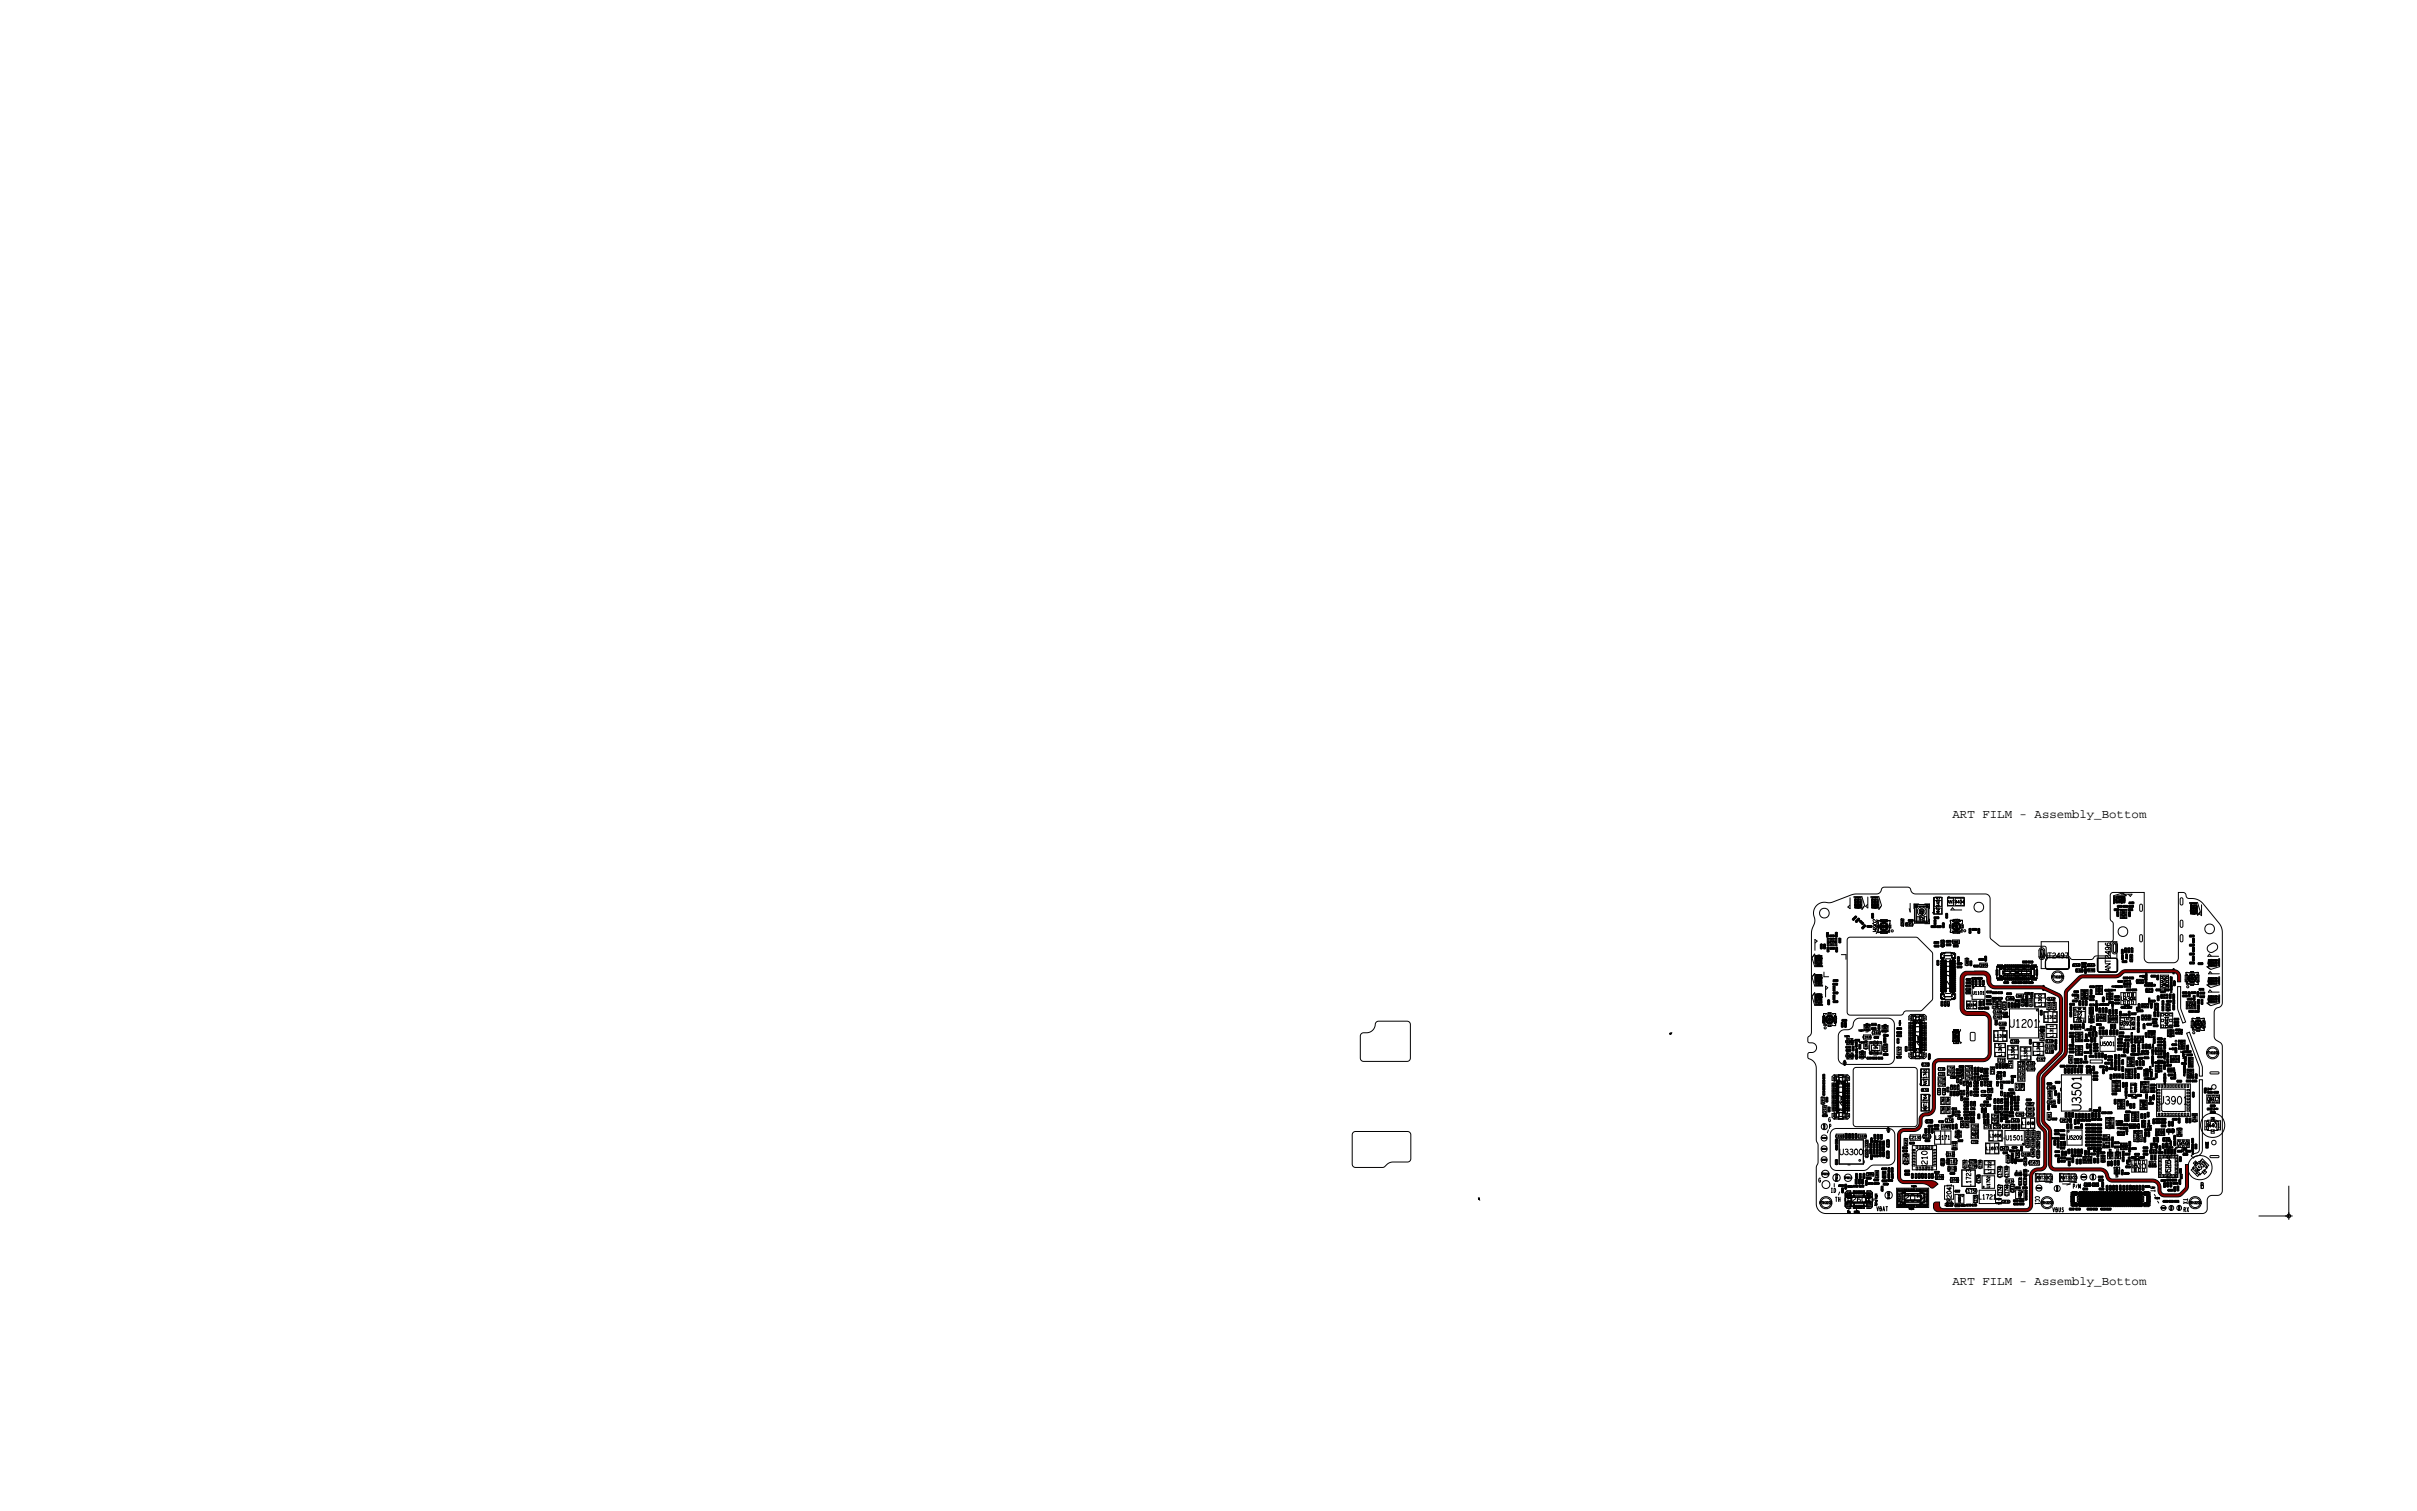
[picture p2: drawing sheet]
<svg xmlns="http://www.w3.org/2000/svg" width="400mm" height="250mm" viewBox="0 0 400 250" stroke-linecap="round" stroke-linejoin="round" font-family="sans-serif">
<defs><g id="words">
<g font-size="2.1">
<text x="323.1" y="135.3">ART FILM - Assembly_Bottom</text>
<text x="323.1" y="212.7">ART FILM - Assembly_Bottom</text>
</g>
<g font-size="1.5">
<text x="330.8" y="161.7">J2801</text>
<text x="323.1" y="164.5" transform="rotate(-90 323.1 164.5)">J2701</text>
<text x="318.1" y="174.5" transform="rotate(-90 318.1 174.5)">J2703</text>
<text x="305.4" y="184.5" transform="rotate(-90 305.4 184.5)">J2702</text>
<text x="344.4" y="183.8" transform="rotate(-90 344.4 183.8)">U3501</text>
</g>
<g font-size="1.3">
<text x="332.5" y="170">U1201</text>
<text x="357.2" y="182.7">U3901</text>
<text x="314.1" y="198.8">J2056</text>
</g>
<g font-size=".9">
<text x="319" y="193.6" transform="rotate(-90 319 193.6)">U2101</text>
<text x="305.6" y="199">J2601</text>
</g>
<g font-size=".8">
<text x="318.4" y="152.7" transform="rotate(-90 318.4 152.7)">U2401</text>
<text x="359.3" y="194.7" transform="rotate(-90 359.3 194.7)">U5264</text>
<text x="322.9" y="198.8" transform="rotate(-90 322.9 198.8)">R2041</text>
<text x="327.4" y="198.4">L1721</text>
</g>
<g font-size=".7">
<text x="310.6" y="154.6" transform="rotate(-90 310.6 154.6)">J4902</text>
<text x="324.1" y="154.5" transform="rotate(-90 324.1 154.5)">J4403</text>
<text x="351" y="165.6">U4304</text>
<text x="361.5" y="162.2">J4501</text>
<text x="301.5" y="169">J4502</text>
<text x="344.5" y="169.1" transform="rotate(-90 344.5 169.1)">U4324</text>
<text x="350.8" y="169.7">U3939</text>
<text x="358.9" y="170.1" transform="rotate(-90 358.9 170.1)">U4410</text>
<text x="362.5" y="169.8">J4402</text>
<text x="310.7" y="174.6" transform="rotate(-90 310.7 174.6)">U1902</text>
<text x="352.8" y="193.3">U5311</text>
<text x="355.9" y="196.3" transform="rotate(90 355.9 196.3)">BT</text>
<text x="363.4" y="194.3" transform="rotate(-45 363.4 194.3)">J 4 5 0 3</text>
</g>
<g font-size=".5">
<text x="326.4" y="164.5">U1101</text>
<text x="337.9" y="166.5" transform="rotate(-90 337.9 166.5)">L1310</text>
<text x="358.5" y="163.4" transform="rotate(-90 358.5 163.4)">U4562</text>
<text x="338.3" y="168.5">L1312</text>
<text x="339.8" y="171.6" transform="rotate(-90 339.8 171.6)">L1311</text>
<text x="350.5" y="180.7" transform="rotate(-90 350.5 180.7)">U3920</text>
<text x="355.2" y="180.9" transform="rotate(-90 355.2 180.9)">U3919</text>
<text x="365.3" y="182.1">U4417</text>
<text x="349.4" y="186.8" transform="rotate(-90 349.4 186.8)">U3955</text>
<text x="354.1" y="189" transform="rotate(-90 354.1 189)">U3903</text>
<text x="360.3" y="189.5">U4566</text>
<text x="315.7" y="192.7" transform="rotate(-90 315.7 192.7)">D2164</text>
<text x="322" y="192.4">D2162</text>
<text x="335.7" y="192.6">R1601</text>
<text x="337" y="195.1">ANT3301</text>
<text x="341" y="195.1">ANT3300</text>
</g>
<g font-size=".4">
<text x="349.8" y="149">ANT4501</text>
<text x="307.7" y="150.3" transform="rotate(-90 307.7 150.3)">ANT4902</text>
<text x="310.5" y="150.3" transform="rotate(-90 310.5 150.3)">ANT4903</text>
<text x="315" y="153.3" transform="rotate(-90 315 153.3)">D2447</text>
<text x="315.3" y="153.1">R2418</text>
<text x="351.6" y="151.9" transform="rotate(-90 351.6 151.9)">U4567</text>
<text x="363.2" y="151.3" transform="rotate(-90 363.2 151.3)">ANT4503</text>
<text x="301.2" y="159.9" transform="rotate(-90 301.2 159.9)">ANT4505</text>
<text x="302.4" y="156.1">U4506</text>
<text x="321.7" y="156.8" transform="rotate(-90 321.7 156.8)">Q1801</text>
<text x="323" y="156">R1811</text>
<text x="325.7" y="159.8" transform="rotate(-90 325.7 159.8)">C4850</text>
<text x="342.9" y="159.9">D2440</text>
<text x="343.5" y="160.8">R2484</text>
<text x="345.4" y="159.9">D2434</text>
<text x="345.4" y="160.7">R2481</text>
<text x="352.9" y="159.2" transform="rotate(-90 352.9 159.2)">D2442</text>
<text x="365.4" y="159.5">ANT4403</text>
<text x="301.2" y="166.3" transform="rotate(-90 301.2 166.3)">ANT4506</text>
<text x="301.2" y="163.1" transform="rotate(-90 301.2 163.1)">ANT4507</text>
<text x="325.5" y="166.5">Y1104</text>
<text x="331.1" y="167" transform="rotate(-90 331.1 167)">C1213</text>
<text x="333.6" y="164.9">C1414</text>
<text x="334.9" y="166.5" transform="rotate(-90 334.9 166.5)">C1408</text>
<text x="336.3" y="166.6" transform="rotate(-90 336.3 166.6)">C1333</text>
<text x="338.7" y="165.5">C1332</text>
<text x="339.3" y="167.2" transform="rotate(-90 339.3 167.2)">C1331</text>
<text x="340.2" y="167.2" transform="rotate(-90 340.2 167.2)">C1330</text>
<text x="345.2" y="165.3" transform="rotate(-90 345.2 165.3)">U4350</text>
<text x="347.6" y="164.5" transform="rotate(-90 347.6 164.5)">U4362</text>
<text x="349.3" y="165.5" transform="rotate(-90 349.3 165.5)">U4323</text>
<text x="351.4" y="163">U4330</text>
<text x="353.5" y="162.6">U4161</text>
<text x="354.3" y="166.6">U4117</text>
<text x="355" y="164">U4116</text>
<text x="357.1" y="167.3" transform="rotate(-90 357.1 167.3)">U4118</text>
<text x="357.5" y="165">U4112</text>
<text x="359" y="167.3" transform="rotate(-90 359 167.3)">U4113</text>
<text x="361.9" y="166.5">U4405</text>
<text x="365.4" y="162.5">ANT4402</text>
<text x="365.4" y="165.5">ANT4401</text>
<text x="305.4" y="172.5">U1903</text>
<text x="309" y="173.6" transform="rotate(-90 309 173.6)">C1933</text>
<text x="309.2" y="170.8" transform="rotate(-90 309.2 170.8)">U1904</text>
<text x="312.2" y="170.9" transform="rotate(-90 312.2 170.9)">U1908</text>
<text x="323.9" y="172.6" transform="rotate(-90 323.9 172.6)">LED1701</text>
<text x="330.7" y="169.6">C1322</text>
<text x="338.2" y="172.3" transform="rotate(-90 338.2 172.3)">C1413</text>
<text x="338.4" y="172.5">C1339</text>
<text x="338.4" y="173.3">C1337</text>
<text x="343.1" y="170.1">U4363</text>
<text x="344.3" y="172.3" transform="rotate(-90 344.3 172.3)">U4327</text>
<text x="346.3" y="169.3" transform="rotate(-90 346.3 169.3)">U5195U5166</text>
<text x="347" y="168.6">U3940</text>
<text x="348.9" y="168.8">U3907</text>
<text x="353.2" y="172.2">U5156</text>
<text x="354.4" y="168.6">U4329</text>
<text x="355.4" y="170.9">U5563</text>
<text x="359.4" y="171.6" transform="rotate(-90 359.4 171.6)">U4619</text>
<text x="361.3" y="173.6" transform="rotate(-90 361.3 173.6)">U4640</text>
<text x="305.4" y="174.9">U1990</text>
<text x="308.4" y="175.2" transform="rotate(-90 308.4 175.2)">U1905</text>
<text x="318" y="176.3">R1706</text>
<text x="333.9" y="177">C713 C1328</text>
<text x="338.4" y="174.1">C1338</text>
<text x="344.3" y="174.6" transform="rotate(-90 344.3 174.6)">U4325</text>
<text x="349.7" y="178.2">U5162</text>
<text x="352.5" y="178.4" transform="rotate(-90 352.5 178.4)">U3908</text>
<text x="352.8" y="176.4" transform="rotate(-90 352.8 176.4)">U4326</text>
<text x="353.3" y="174.1" transform="rotate(-90 353.3 174.1)">U5154</text>
<text x="354.3" y="174.3">U5159</text>
<text x="355.4" y="178.1" transform="rotate(-90 355.4 178.1)">U4361</text>
<text x="356.6" y="174.1">U4054</text>
<text x="357.4" y="177.5" transform="rotate(-90 357.4 177.5)">U3909</text>
<text x="358.6" y="177.2">U3966</text>
<text x="359.2" y="175.4">U4641</text>
<text x="362.6" y="176.5" transform="rotate(-90 362.6 176.5)">U4664</text>
<text x="362.7" y="178.4" transform="rotate(-90 362.7 178.4)">U4698</text>
<text x="301.9" y="182.8" transform="rotate(-90 301.9 182.8)">C2717</text>
<text x="317.9" y="180.5">D1731</text>
<text x="318.6" y="185.7">Q1206</text>
<text x="332.8" y="185.6">C1633</text>
<text x="339.3" y="185.4" transform="rotate(-90 339.3 185.4)">C3611</text>
<text x="351.3" y="183.4" transform="rotate(-90 351.3 183.4)">U3906</text>
<text x="352.2" y="185.6" transform="rotate(-90 352.2 185.6)">U5171</text>
<text x="353.6" y="185.5" transform="rotate(-90 353.6 185.5)">U3910</text>
<text x="353.6" y="180.7" transform="rotate(-90 353.6 180.7)">U3965</text>
<text x="355" y="183.5" transform="rotate(-90 355 183.5)">U3902</text>
<text x="307.4" y="188.2">C3334</text>
<text x="312.6" y="191.7" transform="rotate(-90 312.6 191.7)">D3300</text>
<text x="312.6" y="189.9" transform="rotate(-90 312.6 189.9)">D3303</text>
<text x="315.6" y="189.6" transform="rotate(-90 315.6 189.6)">C2127</text>
<text x="321.3" y="186.6">U1701</text>
<text x="323.7" y="190.3" transform="rotate(-90 323.7 190.3)">C2133</text>
<text x="324.3" y="188.4" transform="rotate(-90 324.3 188.4)">U1906</text>
<text x="331" y="190.2">C1613</text>
<text x="336.6" y="191.5" transform="rotate(-90 336.6 191.5)">C1625C1632C1624</text>
<text x="337.5" y="191.7" transform="rotate(-90 337.5 191.7)">C1635C1627C1623</text>
<text x="347.9" y="190">U5305</text>
<text x="347.9" y="188.7">U5315</text>
<text x="349.4" y="191.5" transform="rotate(-90 349.4 191.5)">U5265</text>
<text x="350.3" y="187.7">U5163</text>
<text x="350.6" y="191.5" transform="rotate(-90 350.6 191.5)">U5321</text>
<text x="350.8" y="189.9">U5313</text>
<text x="352.3" y="186.5">U4163</text>
<text x="354.9" y="186.6" transform="rotate(-90 354.9 186.6)">U4158</text>
<text x="355.7" y="190.7">U5312</text>
<text x="356.8" y="187.5">U5328</text>
<text x="357.8" y="188.7">U5359</text>
<text x="358.5" y="187.3">D3901</text>
<text x="308.8" y="194.5">C2643</text>
<text x="310.8" y="194.9" transform="rotate(-90 310.8 194.9)">C2641</text>
<text x="312" y="195.1" transform="rotate(-90 312 195.1)">Q2001</text>
<text x="321.7" y="192.9" transform="rotate(-90 321.7 192.9)">D2161</text>
<text x="325.8" y="192.3">R1708</text>
<text x="331.8" y="195.6">C3114</text>
<text x="333.3" y="197.3" transform="rotate(-90 333.3 197.3)">C3112</text>
<text x="333.4" y="194.4">D3104</text>
<text x="334.5" y="196.2" transform="rotate(-90 334.5 196.2)">R3131</text>
<text x="335.3" y="194.7" transform="rotate(-90 335.3 194.7)">D3105</text>
<text x="335.3" y="196.2" transform="rotate(-90 335.3 196.2)">R3130</text>
<text x="344.7" y="192.1">U5288</text>
<text x="344.9" y="196.2">D3102D3101</text>
<text x="348.2" y="192.4" transform="rotate(-90 348.2 192.4)">U5250</text>
<text x="350.5" y="194.8" transform="rotate(-90 350.5 194.8)">U5255</text>
<text x="355.6" y="193.1">U5355</text>
<text x="321.9" y="199.5">D2027</text>
<text x="324.5" y="199.1" transform="rotate(-90 324.5 199.1)">U2002</text>
<text x="331.2" y="199">C3110</text>
<text x="334.5" y="198.3" transform="rotate(-90 334.5 198.3)">U2001</text>
</g>
<g font-size=".3">
<text x="306.7" y="152.3" transform="rotate(-45 306.7 152.3)">D4922</text>
<text x="307.2" y="152.7" transform="rotate(-45 307.2 152.7)">C4910</text>
<text x="307.7" y="152.4" transform="rotate(45 307.7 152.4)">R4902</text>
<text x="308.2" y="153.7" transform="rotate(-45 308.2 153.7)">C4911</text>
<text x="311.3" y="153.4">C4904</text>
<text x="320.1" y="156.7">R1812</text>
<text x="334.7" y="159.3">R620R619</text>
<text x="351.4" y="158.8" transform="rotate(-90 351.4 158.8)">R2410 C2499</text>
<text x="322.1" y="166.5" transform="rotate(-90 322.1 166.5)">R616</text>
<text x="322.6" y="166.5" transform="rotate(-90 322.6 166.5)">R617</text>
<text x="325.3" y="163.8">C1130</text>
<text x="325.3" y="163.3">R1117</text>
<text x="326.3" y="162">R1102 R1109</text>
<text x="326.6" y="163.1" transform="rotate(-90 326.6 163.1)">R1108</text>
<text x="327.1" y="163.1" transform="rotate(-90 327.1 163.1)">R1106</text>
<text x="327.4" y="166.9">C1128 C1121</text>
<text x="327.8" y="163" transform="rotate(-90 327.8 163)">R1107</text>
<text x="328.4" y="163" transform="rotate(-90 328.4 163)">R1112</text>
<text x="328.7" y="165">R1113</text>
<text x="328.7" y="166.2">R1114</text>
<text x="328.7" y="164.3">R1110</text>
<text x="329.6" y="165.3">C1125 R1115</text>
<text x="329.7" y="164.4">C1123 R1116</text>
<text x="332" y="164.5">R1813</text>
<text x="333.4" y="165.7">C1211</text>
<text x="336.4" y="165.1" transform="rotate(-90 336.4 165.1)">C1411</text>
<text x="347.1" y="167.3" transform="rotate(-90 347.1 167.3)">L5168 L5169</text>
<text x="347.2" y="166.3">C4315 R4308</text>
<text x="348.3" y="164">C4350 C4396</text>
<text x="349.5" y="163.3">R4312 R4338</text>
<text x="350.3" y="167.9" transform="rotate(-90 350.3 167.9)">L3931</text>
<text x="353.9" y="167.4">L4171</text>
<text x="355.3" y="162.7" transform="rotate(-90 355.3 162.7)">R4160 R4183</text>
<text x="355.8" y="165.8">L4116</text>
<text x="309.7" y="170.3">R1901</text>
<text x="313.8" y="171.5">R615</text>
<text x="313.8" y="171">R618</text>
<text x="337.6" y="170.1">C1334</text>
<text x="337.9" y="168" transform="rotate(-90 337.9 168)">C1335</text>
<text x="340.3" y="173.7" transform="rotate(-90 340.3 173.7)">R1806 R1801</text>
<text x="352.9" y="172.7" transform="rotate(-90 352.9 172.7)">C5196 L5178</text>
<text x="360" y="171.1">R4681</text>
<text x="307.4" y="175.3" transform="rotate(-90 307.4 175.3)">C1943 C1991</text>
<text x="309.8" y="175.2">R646R645</text>
<text x="311.6" y="174.6">R1912</text>
<text x="322.7" y="178.4">C768</text>
<text x="323.6" y="178.2">C787</text>
<text x="323.6" y="177.2">C819</text>
<text x="323.6" y="177.7">C930</text>
<text x="324.1" y="176.6">C929</text>
<text x="324.7" y="179.4" transform="rotate(-90 324.7 179.4)">C772</text>
<text x="325" y="178.5" transform="rotate(-90 325 178.5)">C754C786</text>
<text x="325.2" y="179.7" transform="rotate(-90 325.2 179.7)">C771</text>
<text x="326.3" y="179.9" transform="rotate(-90 326.3 179.9)">C798</text>
<text x="326.6" y="179.3">C708</text>
<text x="326.6" y="179.8">C707</text>
<text x="326.6" y="177.8">C748</text>
<text x="327" y="178.9" transform="rotate(-90 327 178.9)">C702</text>
<text x="327" y="177.4" transform="rotate(-90 327 177.4)">C924</text>
<text x="327.5" y="177.4" transform="rotate(-90 327.5 177.4)">C934</text>
<text x="327.5" y="178.9" transform="rotate(-90 327.5 178.9)">C780</text>
<text x="328.1" y="177.5" transform="rotate(-90 328.1 177.5)">C811</text>
<text x="328.1" y="179.8" transform="rotate(-90 328.1 179.8)">C740 C779</text>
<text x="328.2" y="177.1">C830</text>
<text x="328.2" y="178.2">C912</text>
<text x="328.2" y="177.6">C911</text>
<text x="328.2" y="178.7">C916</text>
<text x="328.7" y="179.7" transform="rotate(-90 328.7 179.7)">C747</text>
<text x="328.8" y="179.2">C762</text>
<text x="328.8" y="179.8">C761</text>
<text x="330.5" y="177.6">C939</text>
<text x="330.6" y="176.8" transform="rotate(-90 330.6 176.8)">C932</text>
<text x="330.7" y="179.8" transform="rotate(-90 330.7 179.8)">C743 C764</text>
<text x="330.9" y="179.2">C744C925</text>
<text x="331.2" y="176.8" transform="rotate(-90 331.2 176.8)">C933</text>
<text x="331.3" y="178.7" transform="rotate(-90 331.3 178.7)">C763</text>
<text x="331.7" y="176.8" transform="rotate(-90 331.7 176.8)">C812</text>
<text x="331.9" y="178.2" transform="rotate(-90 331.9 178.2)">C938</text>
<text x="332.2" y="176.8" transform="rotate(-90 332.2 176.8)">C926</text>
<text x="332.7" y="178.3">C852</text>
<text x="333.2" y="179.3" transform="rotate(-90 333.2 179.3)">C832</text>
<text x="344.6" y="177.6" transform="rotate(-90 344.6 177.6)">C3633</text>
<text x="346.1" y="174.5" transform="rotate(-90 346.1 174.5)">C5081 C5091</text>
<text x="354.1" y="174.2" transform="rotate(-90 354.1 174.2)">C5195 L5181</text>
<text x="356.4" y="176.5" transform="rotate(-90 356.4 176.5)">R3994 R3995 L4095 L4094</text>
<text x="358.3" y="175.4" transform="rotate(-90 358.3 175.4)">L4018 L4017 L4096 L4098</text>
<text x="359.2" y="178.5">R3990</text>
<text x="361.6" y="178" transform="rotate(-90 361.6 178)">R5223 C5251</text>
<text x="322.5" y="180.7" transform="rotate(-90 322.5 180.7)">C773</text>
<text x="323" y="183.6">C915</text>
<text x="323.1" y="181.4" transform="rotate(-90 323.1 181.4)">C922 C770</text>
<text x="323.4" y="184.6" transform="rotate(-90 323.4 184.6)">C834</text>
<text x="323.5" y="184.1">C794</text>
<text x="323.5" y="184.7">C793</text>
<text x="323.6" y="181.4" transform="rotate(-90 323.6 181.4)">C936</text>
<text x="323.9" y="185.2">C739 C818C814</text>
<text x="324.1" y="181.4" transform="rotate(-90 324.1 181.4)">C914</text>
<text x="324.2" y="180.4" transform="rotate(-90 324.2 180.4)">C774 C775</text>
<text x="324.6" y="181.3" transform="rotate(-90 324.6 181.3)">C778</text>
<text x="324.8" y="182.2" transform="rotate(-90 324.8 182.2)">C796</text>
<text x="324.9" y="182">C795</text>
<text x="324.9" y="184.7">C789</text>
<text x="324.9" y="182.5">C788</text>
<text x="324.9" y="184.1">C790</text>
<text x="324.9" y="183.1">C792</text>
<text x="324.9" y="183.6">C791 C741</text>
<text x="325.2" y="181.2" transform="rotate(-90 325.2 181.2)">C776</text>
<text x="325.8" y="181.5" transform="rotate(-90 325.8 181.5)">C738C799C785</text>
<text x="325.9" y="185.7">C810</text>
<text x="326.3" y="184.7" transform="rotate(-90 326.3 184.7)">C823</text>
<text x="326.4" y="181.3" transform="rotate(-90 326.4 181.3)">C705</text>
<text x="326.6" y="180.3">C703</text>
<text x="326.6" y="181.4">C706</text>
<text x="326.6" y="180.8">C704</text>
<text x="326.8" y="184.7" transform="rotate(-90 326.8 184.7)">C825</text>
<text x="326.9" y="183.1" transform="rotate(-90 326.9 183.1)">C749</text>
<text x="327.6" y="185.2" transform="rotate(-90 327.6 185.2)">C853</text>
<text x="327.7" y="183">C757C813</text>
<text x="327.8" y="181.4">C752C745</text>
<text x="327.8" y="180.7">C753</text>
<text x="328.2" y="184.1" transform="rotate(-90 328.2 184.1)">C919</text>
<text x="328.2" y="182.5">C750</text>
<text x="328.7" y="181.9">C746</text>
<text x="328.8" y="184.2" transform="rotate(-90 328.8 184.2)">C918</text>
<text x="329.2" y="180.9" transform="rotate(-90 329.2 180.9)">C767</text>
<text x="329.8" y="180.9" transform="rotate(-90 329.8 180.9)">C760</text>
<text x="330" y="184.2">C824</text>
<text x="330.3" y="183.7" transform="rotate(-90 330.3 183.7)">C815 C759</text>
<text x="330.9" y="183.7" transform="rotate(-90 330.9 183.7)">C756 C765</text>
<text x="331.4" y="185.7" transform="rotate(-90 331.4 185.7)">C826C827 C751 C758</text>
<text x="331.4" y="181.4" transform="rotate(-90 331.4 181.4)">C742 C766</text>
<text x="331.5" y="185.2">C910</text>
<text x="331.5" y="184.7">C809</text>
<text x="331.5" y="184.2">C937</text>
<text x="331.6" y="182">C931</text>
<text x="331.6" y="183.6">C921</text>
<text x="331.6" y="182.6">C835</text>
<text x="331.6" y="183.1">C927</text>
<text x="331.8" y="185.8">C821</text>
<text x="332" y="181.6" transform="rotate(-90 332 181.6)">C817</text>
<text x="332.4" y="180.5">C831</text>
<text x="332.4" y="184.3">R903</text>
<text x="332.4" y="184.8">R904</text>
<text x="332.5" y="181.6" transform="rotate(-90 332.5 181.6)">C935</text>
<text x="332.6" y="181">C851</text>
<text x="333.1" y="183.8" transform="rotate(-90 333.1 183.8)">C920C833R803</text>
<text x="333.2" y="182.6">C829</text>
<text x="333.2" y="183.2">C928</text>
<text x="333.2" y="183.7">C940</text>
<text x="333.6" y="182.2" transform="rotate(-90 333.6 182.2)">R804</text>
<text x="334.1" y="182.2" transform="rotate(-90 334.1 182.2)">C828</text>
<text x="339.5" y="183.2">C3631</text>
<text x="344.3" y="185.1" transform="rotate(-90 344.3 185.1)">C3613</text>
<text x="363.1" y="181.5" transform="rotate(-90 363.1 181.5)">R3993</text>
<text x="365.2" y="183.6">L4487 L4403</text>
<text x="304.1" y="190.3" transform="rotate(-90 304.1 190.3)">R3317 C3329</text>
<text x="305.7" y="188.4" transform="rotate(-90 305.7 188.4)">C3333</text>
<text x="307.3" y="188.4" transform="rotate(-90 307.3 188.4)">C3335</text>
<text x="309.8" y="191.9" transform="rotate(-90 309.8 191.9)">C3311</text>
<text x="310" y="189">C3319</text>
<text x="310" y="191.4">C3303</text>
<text x="310.4" y="188.5" transform="rotate(-90 310.4 188.5)">C3330</text>
<text x="310.8" y="191" transform="rotate(-90 310.8 191)">C3315 C3323</text>
<text x="310.9" y="188.5" transform="rotate(-90 310.9 188.5)">C3332</text>
<text x="311.5" y="188.5" transform="rotate(-90 311.5 188.5)">C3331</text>
<text x="311.8" y="191.4" transform="rotate(-90 311.8 191.4)">C3317 R3307 C3321</text>
<text x="318.8" y="187.5" transform="rotate(-90 318.8 187.5)">R2111</text>
<text x="319.4" y="187.5" transform="rotate(-90 319.4 187.5)">R1223</text>
<text x="320" y="186.9">R1701</text>
<text x="328.6" y="186" transform="rotate(-90 328.6 186)">C917C899</text>
<text x="329.1" y="186" transform="rotate(-90 329.1 186)">C820C856</text>
<text x="331.4" y="190.9">C1631</text>
<text x="332.5" y="190.5">C1513</text>
<text x="333.2" y="186.9" transform="rotate(-90 333.2 186.9)">C1511</text>
<text x="343.6" y="186.1" transform="rotate(-90 343.6 186.1)">R3501</text>
<text x="350.3" y="186.8">C5141 C5177</text>
<text x="350.4" y="186.2">L5198 C4178</text>
<text x="352.6" y="190.7" transform="rotate(-90 352.6 190.7)">C5366 R5345</text>
<text x="354.9" y="187">R4166</text>
<text x="355.1" y="189" transform="rotate(-90 355.1 189)">L3933</text>
<text x="357.6" y="186.4">C3911</text>
<text x="301.4" y="194.4">TP3212</text>
<text x="304.1" y="192.7" transform="rotate(-90 304.1 192.7)">C3336</text>
<text x="304.1" y="195.5" transform="rotate(-90 304.1 195.5)">TP3214</text>
<text x="305.2" y="195">TP3213</text>
<text x="305.7" y="196.4">R2611 D2626 D2627</text>
<text x="306.9" y="197.6" transform="rotate(-180 306.9 197.6)">6</text>
<text x="307.3" y="195.9" transform="rotate(-90 307.3 195.9)">R2609 D2622</text>
<text x="308.7" y="197.6" transform="rotate(-180 308.7 197.6)">10</text>
<text x="312.7" y="195" transform="rotate(-90 312.7 195)">R2029 R2039</text>
<text x="313.3" y="195" transform="rotate(-90 313.3 195)">D2029 R2032</text>
<text x="315.2" y="193.9">R630</text>
<text x="315.2" y="194.5">R629</text>
<text x="317.2" y="195" transform="rotate(-90 317.2 195)">R2112</text>
<text x="317.8" y="195" transform="rotate(-90 317.8 195)">R2113</text>
<text x="318.3" y="195" transform="rotate(-90 318.3 195)">R2110</text>
<text x="319.4" y="195" transform="rotate(-90 319.4 195)">R2114</text>
<text x="347.3" y="195.4">R3123</text>
<text x="347.4" y="196.9">R3132</text>
<text x="348.1" y="196.4" transform="rotate(-90 348.1 196.4)">R3133</text>
<text x="348.8" y="197" transform="rotate(-90 348.8 197)">R3124</text>
<text x="349.4" y="197" transform="rotate(-90 349.4 197)">R3190</text>
<text x="349.9" y="197" transform="rotate(-90 349.9 197)">R3129</text>
<text x="350.4" y="197" transform="rotate(-90 350.4 197)">R3120</text>
<text x="351" y="197" transform="rotate(-90 351 197)">D3103</text>
<text x="351.6" y="197" transform="rotate(-90 351.6 197)">R3122</text>
<text x="352.1" y="197" transform="rotate(-90 352.1 197)">C3134</text>
<text x="352.7" y="197" transform="rotate(-90 352.7 197)">C3135</text>
<text x="353.2" y="197" transform="rotate(-90 353.2 197)">C3111</text>
<text x="354.8" y="197" transform="rotate(-90 354.8 197)">C3113</text>
<text x="354.9" y="196.4">R3199</text>
<text x="308.6" y="199" transform="rotate(-180 308.6 199)">1</text>
<text x="312.7" y="198.4" transform="rotate(-90 312.7 198.4)">TP3202</text>
<text x="347.6" y="200.2">R3125 R3126</text>
<text x="357.9" y="198.9">R3230 R3232 R3231</text>
</g>
<g font-size=".2">
<text x="317.1" y="169.1" transform="rotate(90 317.1 169.1)">13</text>
<text x="317.3" y="171.5" transform="rotate(90 317.3 171.5)">H=0.79</text>
<text x="317.4" y="173.6" transform="rotate(90 317.4 173.6)">1</text>
<text x="304.4" y="179.1" transform="rotate(90 304.4 179.1)">13</text>
<text x="304.6" y="181.5" transform="rotate(90 304.6 181.5)">H=0.79</text>
<text x="304.7" y="183.6" transform="rotate(90 304.7 183.6)">1</text>
</g>
</g></defs>
<!-- layer: Board Outline -->
<g fill="none" stroke="#000" stroke-width=".17">
<path d="M300.4 155.4v1.8zM300.4 155.4l.3 .3zM300.4 156l.3-.3zM300.5 159.9h1zM300.6 149.8a2.27 2.27 0 0 1 2.3-.4l3.8-1.4 4.1-.1 .4-.3 .3-.7 .3-.1h4l.3 .2 .3 .7 .6 .2h11.7l.4 .3 .3 .5v6.4l1.5 1.4 7.5 .1 .2 .2v1.1l.2 .2 3.4 .1 .8 .6h3.1l.2-.1 .5-.5h2.2l.2-.2v-1.9l.5-.7v-2.6l-.5-.8v-3.8l.1-.3 .4-.2h5.2v11.1l.3 .3 .4 .2h4.1l.6-.2 .2-.6v-10.8h1l.2 .2 .1 .5 .2 .2 1.4 .1 .8 .4 3.1 3.8 .3 .5 .2 .7v11.9l-.3 .5-.8 .4-.2 .4-.1 4.1 .2 .6 .9 .6 .3 .5v23.9l-.2 .4-.3 .3-1.4 .1-.4 .3-.2 .4-.1 1.8-.2 .3-.5 .2h-62.5a1.6 1.6 0 0 1-1.4-1.6v-6l.3-.9v-2.8l-.3-.9v-12a2.4 2.4 0 0 0-1.4-1.6l.1-.8 1-.2 .2-.3 .1-.3v-.4l-.3-.3-.3-.1-.6-.1-.2-.3v-.6l.4-.4 .2-.4v-16.4l.1-.6 .4-.9a2.73 2.73 0 0 0-.2-1.7l.2-.8zM304.7 157.9h.8zM305.5 157.9v.8zM305.8 150.1l.3-.3zM305.8 150.1l.4 .2zM305.8 155.2l.4-.1h10.9l.3 .1 2.4 2.5v7.5l-.1 .3-1.7 1.7-2.6 .1-.8 .7h-8.4l-.3-.1-.2-.4v-11.9zM306.2 148.5v1.8zM307 148.4h1z"/>
<path d="M308.8 149.9l.3-.3zM308.8 149.9l.3 .3zM309.1 148.4v1.8zM309.8 148.4h1zM316 150.3l.1 .6zM316.1 149.5v1.4zM316.8 149.6v.7zM316.8 149.6h.7zM318.5 149.6h.8zM318.5 152.8h.8zM319.3 152.1v.7zM319.3 149.6v.7z"/>
<path d="M320.3 148.4h.9zM322.9 150.6h1.8zM323.1 150.2l-.2 .4zM323.1 150.2l.3 .3zM325.1 148.7v1zM337.8 157.1h.2l.1 .2v1l-.2 .2-.2-.2zM349.8 156.2l.2-.1 .2 .2v1.1l-.2 .2-.3-.2zM349.8 148.4v.9zM351 147.9h1.8zM352.3 148l.3 .3zM352.8 147.9l-.2 .4zM354.2 149.7l.2-.1 .2 .2v.8l-.2 .2-.3-.2z"/>
<path d="M354.2 154.7l.2-.1 .2 .2v.9l-.2 .1-.3-.1zM360.9 152.3l.2-.1 .2 .2v.9l-.2 .1-.3-.1zM360.9 154.7l.2-.1 .2 .2v.9l-.2 .1-.3-.1zM360.9 148.6l.2-.1 .2 .2v.9l-.2 .1-.3-.1zM362.5 149.4h1zM364 151.2l.3-.3zM364 151.2l.3 .3zM364.3 149.7v1.8zM365.4 158.2h1.8zM365.5 156.5l.6-.4 .4-.1 .4 .3 .1 .5-.3 .4-.5 .3-.4 .1-.3-.2-.2-.3v-.3zM365.6 157.9l-.2 .3zM365.6 157.9l.3 .3z"/>
<path d="M367.3 158.8v1zM300.5 166.3h1zM300.5 163.1h1zM301.9 161.6h.7zM301.9 160.8v.8zM302.1 163.1v1.8zM302.1 163.1l.4 .3zM302.2 163.7l.3-.3zM306.8 176.8l.4-.2h9.6l.3 .2 .2 .3v8.8l-.1 .4-.4 .1h-9.6l-.3-.1-.2-.4v-8.8zM326.1 170.9l.6-.1 .1 .1 .1 1.1-.1 .2h-.6l-.1-.1zM326.2 164.6v.2zM365.5 164.1h1.8z"/>
<path d="M365.5 161.1h1.8zM365.7 163.8l-.2 .3zM365.7 163.8l.3 .3zM365.8 160.8l-.3 .3zM365.8 160.8l.3 .3zM365.8 177.4l1.3-.1 .1 .2-.1 .2h-1.2l-.2-.1zM366.1 179.6l.3-.1 .3 .1 .1 .2-.1 .3-.3 .1-.3-.1-.1-.3zM367.3 161.8v1zM367.3 164.8v1zM302.6 186.9l-.2 .5zM303.6 195.8v.5zM304.4 197.2l-.1 .5z"/>
<path d="M305.3 198.2v.5zM305.8 192.7h.4zM308.5 192v.4zM310 198.2v.5zM331.7 188.2v.3zM336.9 194.3v.2zM340.9 194.4v.3zM341 180.5h.1M341 180v.5zM341.3 195.9h1.3zM342 196.1l.6-.2zM343.8 196l-.2 .5z"/>
<path d="M356.5 197.6l.2 .3zM357.1 198.7l.2 .3zM365.8 191.2h1.3l.1 .2-.1 .1h-1.2l-.2-.1zM366.1 188.8l.3-.1 .3 .1 .1 .2-.1 .3-.3 .1-.3-.1-.1-.3zM378.8 196.2v5zM373.8 201.2h5z"/>
<circle cx="301.9" cy="151.1" r=".81"/>
<circle cx="327.5" cy="150.1" r=".81"/>
<circle cx="351.3" cy="154.1" r=".81"/>
<circle cx="365.7" cy="153.7" r=".81"/>
<circle cx="340.5" cy="161.6" r=".81"/>
<circle cx="366.2" cy="174.2" r=".81"/>
<circle cx="302.2" cy="199" r=".81"/>
<circle cx="302.2" cy="196" r=".65"/>
<circle cx="338.8" cy="199" r=".81"/>
<circle cx="363.3" cy="199" r=".81"/>
</g>
<!-- layer: Components -->
<g fill="none" stroke="#000" stroke-width=".17">
<path d="M299.9 158.5l.4 1.4zM300.3 157.9l-.4 .6zM300.3 157.9l-.3 .4zM300.3 157.9v1.5zM300.3 159.9h1.3zM300.5 158.6h.1M300.5 158.5h.1M300.4 158.5v.1zM300.4 158.6h.1M300.4 158.5h.1M300.5 158.1h.1zM300.5 158.9h1z"/>
<path d="M300.5 158.1h1zM300.6 159.1h.1M300.6 159h.1M300.6 158.9h.1M300.5 158.1h.1M300.5 158.3h.1M300.5 158.1v.6zM300.5 158.9v.5zM300.5 158.1v1.7zM300.5 159.4h1zM300.5 158.7h1zM300.5 159.8h1z"/>
<path d="M300.5 159.2h.9zM300.6 158.1v1zM300.6 158.8h.1M300.6 158.6h.1M300.6 158.5h.1M300.6 158.8v.1zM300.6 159h.7zM300.6 158.6h.2zM300.6 158.3h.2zM300.6 158.1h.2zM300.6 158.1v1.7zM300.8 158.1v.6z"/>
<path d="M300.9 158v.7zM300.9 158.2l-.1 .1M300.9 158l-.1 .1M301.1 158v.7zM301.2 159.2l.1 .1M301.2 158.3h.1zM301.2 158.1h.1zM301.2 158.6h.1zM301.3 156.9h.3zM301.3 156.3v.6zM301.3 156.3h.3zM301.3 158.1h.2z"/>
<path d="M301.3 158.8h.1M301.3 158.6h.1M301.3 158.1v1zM301.3 158.5h.1M301.3 159h.1M301.4 158.6h.1M301.4 158.5h.1M301.3 159.5h.2zM301.3 159.3v.3zM301.3 159.6l-.1 .2M301.4 159.1h.1M301.4 159.1l.1 .2z"/>
<path d="M301.4 159.1v.1M301.4 159.2l.1 .2zM301.4 158.9h.1M301.4 158.8v.1zM301.4 159h.1M301.4 158.3h.1M301.4 158.1v1.1zM301.4 159.2h.1M301.5 159.3v.2M301.5 158.6h.1M301.5 158.5h.1M301.5 158.1h.1"/>
<path d="M301.5 158.1v1.3zM301.5 158.9v.5zM301.5 158.1v.6zM301.5 159.5v.3zM301.5 158.5v.1zM301.5 158.7h.1M301.6 156.3v.6zM301.6 159.8v.1zM301.8 156.9h.3zM301.8 156.3v.6zM301.8 156.3h.3zM302.1 156.3v.6z"/>
<path d="M302.3 155h.3zM302.3 154.3v.7zM302.3 154.3h.3zM302.4 157.4h.3zM302.4 156.8v.6zM302.4 156.8h.3zM302.4 155.3v1.2zM302.4 156.5h1.6zM302.4 155.3h1.6zM302.5 155.4v.2zM302.5 155.4h.2zM302.5 156.2v.2z"/>
<path d="M302.5 155.6h.2zM302.5 156.4h.2zM302.6 154.3v.7zM302.7 156.8v.6zM302.7 155.4v.2zM302.7 156.2v.2zM302.9 154.7h.6zM302.9 155h.6zM302.9 154.7v.3zM302.9 155.6h.2zM302.9 156.4h.2zM302.9 155.4v.2z"/>
<path d="M302.9 155.4h.2zM302.9 156.2v.2zM302.9 156.7h.7zM302.9 156.7v.4zM302.9 157.1h.7zM303.1 155.4v.2zM303.1 156.2v.2zM303.3 155.4v.2zM303.3 155.4h.2zM303.3 156.2v.2zM303.3 155.6h.2zM303.3 156.4h.2z"/>
<path d="M303.5 154.7v.3zM303.5 155.4v.2zM303.5 156.2v.2zM303.6 156.7v.4zM303.7 155.6h.2zM303.7 156.4h.2zM303.7 155.4v.2zM303.7 155.4h.2zM303.7 156.2v.2zM303.7 155h.4zM303.7 154.4v.6zM303.7 154.4h.4z"/>
<path d="M303.8 157.4h.3zM303.8 156.8v.6zM303.8 156.8h.3zM303.9 155.4v.2zM303.9 156.2v.2zM304 155.3v1.2zM304.1 154.4v.6zM304.1 156.8v.6zM304.3 155.9h.3zM304.3 155.3v.6zM304.3 155.3h.3zM304.6 155.3v.6z"/>
<path d="M306.6 152l.4-.4zM306.8 152.2l.4-.4zM306.8 148.4h1.3zM306.8 148.4v.1zM307 149.7h.1M307 149.8h.1M306.9 149.6h.1M306.9 149.7v.1zM306.9 149.8h.1M306.9 149.7h.1M307 150.2h.1zM307 149.6h1z"/>
<path d="M307 148.9h1zM307.1 150h.1M307.1 149.4h.1M307.1 149.3h.1M307 148.5h1zM307 149.1h.1M307 149.6v.6zM307 148.9v.5zM307 148.9v1.3zM307 148.5v.3zM307 150.2h.1M307 150.2h1z"/>
<path d="M307 149.4h1zM307 148.8h.1zM307 148.8v.2M307 148.9l.1 .2zM307 149l.1 .2zM307.1 149.7h.1M307.1 149.5h.1M307.1 149.8h.1M307.1 149.1v1.1zM307.1 152.4l.4-.5zM307.1 149.4v.1zM307.1 149.1h.8z"/>
<path d="M307.1 149.1v.1M307.1 149.2h.1M307.1 148.7v.3zM307.1 149l.2 .1M307.1 149.6v.1M307.1 149.2v1zM307.1 149.7h.2zM307.1 149.3h.7zM307.1 150.2h.2zM307.1 150h.2zM307.3 149.6v.6zM307.3 150.2h.1"/>
<path d="M307.3 150h.1M307.3 148.5l-.2 .2M307.3 152.6l.4-.4zM307.4 149.6v.6zM307.6 149.6v.6zM307.7 150.2h.1zM307.7 150h.1zM307.7 149.7h.1zM307.8 152.5l.4 .5zM307.8 150.2h.2zM307.9 149.7h.1M307.9 149.5h.1"/>
<path d="M307.8 148.5v1.7zM307.8 149.6h.1M307.8 149.8h.1M307.8 149.7h.1M307.9 149.8h.1M307.9 149.4v.1zM307.9 149.4h.1M307.9 149.3h.1M308 150h.1M307.9 149.2v1zM307.9 149.2h.1M308 149.8h.1"/>
<path d="M308 148.9v.5zM308 149.6v.6zM308 149.7h.1M308 150.2h.1M308 148.5v1.7zM308 152.3l.4 .4zM308 149.7v.1zM308.1 153.4l.5-.4zM308.1 148.4l.5 1.4zM308.1 148.9v1.5zM308.3 153.7l.5-.5zM308.5 150l-.4 .4z"/>
<path d="M308.6 149.8l-.4 .6zM309.1 153.1h.6zM309.1 153.5h.6zM309.1 153.1v.4zM309.6 148.4h1.3zM309.6 148.4v.1zM309.7 153.1v.4zM309.8 149.7h.1M309.8 149.8h.1M309.7 149.6h.1M309.7 149.7v.1zM309.7 149.8h.1"/>
<path d="M309.7 149.7h.1M309.7 151.8h.4zM309.7 151.2v.6zM309.7 151.2h.4zM309.8 148.9v.1M309.8 150.2h.1zM309.8 149.6h1zM309.8 148.9h1zM309.9 150h.1M309.9 149.4h.1M309.9 149.3h.1M309.8 148.5h1z"/>
<path d="M309.8 149.1h.1M309.8 149.6v.6zM309.8 148.9v.5zM309.8 148.9v1.3zM309.8 148.5v.3zM309.8 150.2h.1M309.8 150.2h1zM309.8 149.4h1zM309.8 148.8h.1zM309.8 148.8v.1M309.8 148.9l.1 .2zM309.8 149l.1 .2z"/>
<path d="M309.9 149.7h.1M309.9 149.5h.1M309.9 149.8h.1M309.9 149.1v1.1zM309.9 149.4v.1zM309.9 149.1h.8zM309.9 149.1v.1M309.9 149.2h.1M309.9 148.7v.3zM309.9 149l.2 .1M309.9 149.2v1zM309.9 149.7h.2z"/>
<path d="M309.9 149.3h.7zM309.9 150.2h.2zM309.9 150h.2zM310.1 151.2v.6zM310.1 149.6v.6zM310.1 150.2h.1M310.1 150h.1M310.1 148.5l-.2 .2M310.2 149.6v.6zM310.4 149.6v.6zM310.5 149.7h.1zM310.5 150.2h.1z"/>
<path d="M310.5 150h.1zM310.6 150.2h.2zM310.7 149.7h.1M310.7 149.5h.1M310.6 148.5v1.7zM310.6 149.6h.1M310.6 149.8h.1M310.6 153.5h.3zM310.6 153h.3zM310.6 149.7h.1M310.7 149.8h.1M310.7 149.4v.1z"/>
<path d="M310.7 149.4h.1M310.7 149.3h.1M310.8 150h.1M310.7 149.2v1zM310.7 149.2h.1M310.7 153.2h.2zM310.7 153.4h.2zM310.8 152.3h.2zM310.8 154.3h.3zM310.8 152.3h.3zM310.8 154.3h.2zM310.8 149.8h.1"/>
<path d="M310.8 149.7h.1M310.8 150.2h.1M310.8 148.5v1.7zM310.8 148.9v.5zM310.8 149.6v.6zM310.8 152.8l.1 .1M310.8 149.7v.1zM310.9 152.9v.8zM310.9 153.7l-.1 .1M310.9 148.4l.5 1.4zM310.9 148.9v1.5zM311.1 153.3h.1"/>
<path d="M311.1 152.3h.1zM311.1 152.3v.2zM311.1 154.2h.1zM311.1 154.1v.2zM311.1 152.5h.1M311.2 153.3h.1M311.2 152.5h.1M311.2 154.1h.1M311.2 154.1h-.1M311.2 152.1h1.1zM311.2 152.1v.4zM311.2 152.4h.1"/>
<path d="M311.2 154.1v.3zM311.2 154.4h1.1zM311.3 152.5h.1M311.3 154.2h.1M311.3 152.3v.2zM311.3 154.1v.2zM311.3 154.3h1zM311.3 154.1h1zM311.3 152.5h-.1M311.3 152.5h1zM311.3 152.3h1zM311.3 150l-.4 .4z"/>
<path d="M311.3 153h.1M311.3 153l-.1 .4 .2 .3 .4 .1 .3-.1M311.3 153.6l.1 .1zM311.3 153l.1-.1zM311.3 153.6h.1M311.4 149.8l-.4 .6zM311.4 152.9l.1-.1zM311.4 153.7h.1zM311.5 152.9h.1M311.5 153.7h.1M311.5 153.1h.6zM311.5 153.5h.6z"/>
<path d="M311.5 153.1v.4zM311.6 153.1h.4v.4h-.4zM311.6 153.1h.1M311.7 153.1h.1M311.7 153.2h.1M311.7 153.2v.2zM311.7 153.5h.1M311.8 153.1h.1M311.8 153.5h.1M311.9 153.1h.1M312 153.1h.1M312 153.2h.1"/>
<path d="M312.1 153.7h.1M312.1 152.8h.1M312.1 152.9l.1 .1M312.1 153.7h.1zM312.1 152.8l.1 .1zM312.1 153.1v.4zM312.1 152.8h-.4l-.4 .2M312.2 153.7v-.1zM312.2 152.9v.1zM312.2 153.6h.1M312.2 153l.1 .4-.2 .3M312.2 153h.1"/>
<path d="M312.3 152.3v.2zM312.3 152.4h.1M312.3 154.1h.1M312.3 154.1v.2zM312.3 154.2h.1M312.3 152.5h.1M312.3 152.3h.1zM312.4 152.5h.1M312.3 152.1v.4zM312.3 154.2h.4zM312.3 154h.2zM312.3 154.1v.3z"/>
<path d="M312.3 154v.1M312.4 153.3h.1M312.4 152.3v.2zM312.4 152.3h.4zM312.5 153.3h.1M312.5 154.2l.2-.3zM312.5 152.3h.3zM312.7 153.8h.1M312.7 153.1h.1zM312.7 153h.2zM312.7 152.9v.9zM312.7 153.8l-.2 .2z"/>
<path d="M312.7 153.5h.1zM312.7 153.5h.2zM312.7 153.8v.4zM312.8 152.8h.1M312.8 152.8l-.1 .1M312.8 153.1v.1M312.8 152.3v.5zM312.8 152.3v.2zM312.8 153.4v.1M312.8 153.2v.2zM312.9 153v.5zM313 153.9l.2-.1 .1 .1v.2l-.1 .1-.2-.1z"/>
<path d="M314.6 152.1v1zM314.6 152.1h.5zM314.6 153.1h.5zM315.1 152.1v1zM315.4 152.6v.6zM315.4 152.6h1.1zM315.4 153.2h1.1zM315.9 152.1h.6zM315.9 152.1v.4zM315.9 152.5h.6zM316.5 152.6v.6zM316.5 152.1v.4z"/>
<path d="M316.8 149.6v3.1zM316.8 152.7h2.4zM316.8 149.6h2.4zM316.9 150v2.4zM316.9 152.4h2.2zM316.9 150h2.2zM316.9 152.4l.3 .2M317 149.8v.3zM317 149.8h.3zM317 150.1h.3zM317.2 152.6h1.7zM317.2 149.7v2.9z"/>
<path d="M317.2 149.7h1.7zM317.2 149.7l-.3 .3M317.2 152.5h.4zM317.2 151.7h.4zM317.2 151.7v.8zM317.3 149.8v.3zM317.6 151.7v.8zM318.5 152.5h.3zM318.5 151.7h.3zM318.7 149.8v.3zM318.7 149.8h.3zM318.7 150.1h.3z"/>
<path d="M318.8 151.7v.8zM318.9 149.7v2.9zM318.9 149.7l.2 .3M319 149.8v.3zM319.1 152.4l-.2 .2M319.1 150v2.4zM319.2 149.6v3.1zM319.7 153.1h.6zM319.7 153.1v.4zM319.7 153.5h.6zM319.8 150.9l.2 .3zM320 148.5v2.7z"/>
<path d="M320 148.5h1.4zM320 151.2h1.4zM320.1 152.9h.3zM320.1 152.3v.6zM320.1 152.3h.3zM320.1 148.5h1.2zM320.1 150h1.2zM320.1 151.2h1.2zM320.1 149v1zM320.1 148.5v.4zM320.1 150.3v.9zM320.1 149h1.2z"/>
<path d="M320.1 150.3h1.2zM320.2 151.7h.6zM320.2 151.7v.3zM320.2 152h.6zM320.2 156.1h.6zM320.2 155.8v.3zM320.2 155.8h.6zM320.2 156.4h.6zM320.2 156.7h.6zM320.2 156.4v.3zM320.3 155.8v.3zM320.3 153.1v.4z"/>
<path d="M320.4 152.3v.6zM320.5 159.6h.4zM320.5 159v.6zM320.5 159h.4zM320.6 153.2h.6zM320.6 153.2v.3zM320.6 153.5h.6zM320.8 155.8v.3zM320.8 151.7v.3zM320.8 156.4v.3zM320.9 159v.6zM321.1 159v.1z"/>
<path d="M321.1 157.8v.8zM321.1 159.3v.2zM321.1 159.7v.1zM321.1 157.8h.2zM321.1 159.3h.2zM321.1 159.1h.2zM321.1 159h.2zM321.1 158.6h.2zM321.1 159.8h.2zM321.1 159.7h.2zM321.1 159.5h.2zM321.2 156.6h.6z"/>
<path d="M321.2 155.6h.6zM321.2 155.6v1zM321.2 153.2v.3zM321.2 155.6h.5zM321.2 155.6v.3zM321.2 156.3h.2zM321.2 156.3v.3zM321.2 156.6h.2zM321.2 155.9h.5zM321.3 156.4h.1zM321.3 157.9h.1zM321.3 157.7v.2z"/>
<path d="M321.3 158.4v6.2zM321.3 158.9h.1M321.3 158.5h.5zM321.3 158.4h.1zM321.3 157.9v.5zM321.3 158.9h.3zM321.3 158.9v5.3zM321.3 158.4h.5zM321.3 148.5v.4zM321.3 149v1zM321.3 150.3v.9zM321.3 157.6h.4z"/>
<path d="M321.3 157.6v.1M321.4 158.7h.1zM321.4 158.4h.1M321.4 148.5v2.7zM321.4 158.5h.1M321.4 157.9h.1M321.5 158.5h.1M321.4 153.4h.4zM321.4 152.8v.6zM321.4 152.8h.4zM321.5 159.7v.1zM321.5 159.3v.2z"/>
<path d="M321.5 159.7h.2zM321.5 159v.1zM321.5 159.3h.2zM321.5 159h.2zM321.5 159.1h.2zM321.5 159.8h.2zM321.5 159.5h.2zM321.5 159.5h.1M321.5 159.1h.1M321.5 159.8h.1M321.5 159.4h.2zM321.5 159.4h.1"/>
<path d="M321.5 159h.1M321.5 159.7h.1M321.5 159.3h.1M321.5 158.7l.1 .2zM321.5 158.5v.2zM321.5 157.9h-.1M321.5 157.8v.1zM321.6 157.8h.1M321.6 157.8h-.1M321.6 157.6v.1M321.6 158.5h.1M321.6 159h.1"/>
<path d="M321.6 159.1h.1M321.6 159.3h.1M321.6 159.5h.1M321.6 159.8h.1M321.6 159.7h.1M321.6 158.5v.4zM321.6 159.7h.5zM321.6 159.3h.5zM321.6 159h.5zM321.7 159.5h.1M321.7 159.1h.1M321.7 159.8h.1"/>
<path d="M321.7 159.1v.2zM321.7 158.4v.6zM321.7 159.8v.2zM321.7 159.5v.2zM321.7 157.7h.1M321.7 158.1h1.4zM321.8 157.8h.1M321.7 157.8h.1M321.7 158.1v.3zM321.8 158.1h.1M321.8 157.7h1.2zM321.8 157.7h.1"/>
<path d="M321.8 157.7l-.2 .1h.1M321.8 157.7l-.1 .1M321.8 152.8v.6zM321.8 158.1h-.1M321.8 158.1h1.2zM321.8 155.6v1zM321.8 157.7v.1zM321.8 157.6h.1M321.8 157.6h.2zM322 157.7h.1M322 157.6v.1zM322 157.6h.8z"/>
<path d="M322 151.8h.3zM322 151.2v.6zM322 151.2h.3zM322.2 156.2h.6zM322.2 156.2v.3zM322.2 156.5h.6zM322.2 155.9h.6zM322.2 155.6v.3zM322.2 155.6h.6zM322.3 155.6v.3zM322.3 148.5v1.4zM322.3 148.5h2.8z"/>
<path d="M322.3 149.9h2.8zM322.3 148.5h2.7zM322.3 149.8h1zM322.3 148.5l.3-.2zM322.3 148.6v1.2zM322.3 148.6h1zM322.3 151.2v.6zM322.6 153v.5zM322.6 153.5h.3zM322.6 153h.3zM322.7 153.1v.3zM322.7 153.4h.2z"/>
<path d="M322.7 153.1h.2zM322.8 152.3h.2zM322.8 152.3v.2zM322.8 154v.3zM322.8 154.3h.3zM322.8 154.1v.2zM322.8 152.3h.3zM322.8 152.5v.1M322.8 154.3h.2zM322.8 155.6v.3zM322.8 153.9v.2M322.8 152.8l.1 .1"/>
<path d="M322.8 152.6v.2zM322.8 153.7v.2zM322.8 157.6v.1zM322.8 156.2v.3zM322.8 157.6h.1M322.8 157.6h.1zM322.8 152.5h.1M322.8 153.9h.1M322.9 152.9v.8zM322.9 153.7h-.1M322.9 157.9v.1zM322.9 157.7h.1"/>
<path d="M323 157.7v.1zM323 157.7h.1M323.1 157.8h.1M323 157.8h.1M323 158.1h.1M323 157.7l.1 .1h-.1M323 157.7l.1 .1M323.1 153.3h.1M323.1 158.1v.3zM323.1 157.7h.1M323.1 157.6h.3zM323.1 152.3h.1z"/>
<path d="M323.1 152.3v.1zM323.1 154.2h.1zM323.1 154.1v.2zM323.1 152.4l.1 .1M323.2 157.8h.1M323.2 153.3h.1M323.1 155.5v.6zM323.1 155.5h1.1zM323.1 156.1h1.1zM323.2 152.5h.1M323.2 154.1h.1M323.2 154.1h-.1"/>
<path d="M323.2 157.7h.1M323.2 152.1h1.1zM323.2 152.1v.4zM323.2 152.4h.1M323.2 154.1v.3zM323.2 154.4h1.1zM323.3 152.5h.1M323.3 154.1h.1M323.2 157.6v.1M323.3 152.3v.1zM323.3 154.1v.2zM323.3 154.3h1z"/>
<path d="M323.3 154.1h1zM323.3 152.4l-.1 .1M323.3 152.4h1zM323.3 152.3h1zM323.3 157.8v.1zM323.3 148.6v1.2zM323.3 157.9h.1M323.3 153h.1M323.3 153.6l.1 .1zM323.3 153l.1-.1zM323.3 156.3h.7zM323.3 156.3v.4z"/>
<path d="M323.3 156.7h.7zM323.3 153.6h.1M323.4 157.9h.1zM323.4 157.9h.1M323.4 152.9l.1-.1zM323.4 153.7h.1zM323.5 152.8h.1M323.5 153.7h.1M323.4 157.6l.1 .1M323.5 157.9v.5zM323.5 158.9v5.3zM323.5 157.7v.2z"/>
<path d="M323.5 157.8h.1zM323.5 158.4v6.2zM323.6 149.8h.9zM323.6 148.6v1.2zM323.6 148.6h.9zM323.6 157.8v.8zM323.9 159h.4zM323.9 158.4v.6zM323.9 158.4h.4zM324 159.3h.6zM324 159.8h.6zM324 159.3v.3z"/>
<path d="M324 159.6h.6zM324 159.8v.3zM324 156.3v.4zM324.1 152.8l-.3-.1-.3 .1-.3 .5 .3 .5 .6-.1M324.2 155.5v.6zM324.3 158.4v.6zM324.3 152.3h.1zM324.4 152.5h.1M324.3 154.2h.4zM324.3 154h.2zM324.4 153.3h.1M324.4 152.3v.1z"/>
<path d="M324.4 152.3h.4zM324.4 152.4v.1M324.5 153.3h.1M324.5 154.2l.2-.3zM324.5 152.3h.3zM324.5 148.6v1.2zM324.6 159.3v.3zM324.6 159.8v.3zM324.7 153.7h.1M324.7 153.1h.1zM324.7 153h.2zM324.7 152.9v.8z"/>
<path d="M324.7 153.7l-.2 .3zM324.7 153.5h.2zM324.7 153.5h.1zM324.7 148.6h.3zM324.7 149.8h.3zM324.7 153.7v.5zM324.8 152.8h.1M324.8 152.8l-.1 .1M324.8 153.1h.1M324.8 152.3v.5zM324.8 152.3v.2zM324.8 153.1v.3z"/>
<path d="M324.8 153.4v.1M324.9 153v.5zM325 153.9l.1-.1 .2 .1v.2l-.2 .1-.1-.1zM325 148.6v1.2zM325.1 148.5v1.4zM325.2 159.7h.6zM325.2 158.6v1.1zM325.2 158.6h.6zM325.8 158.6v1.1zM325.9 154.3h.3zM325.9 153.7v.6zM325.9 153.7h.3z"/>
<path d="M326 159.7h.3zM326 159.1v.6zM326 159.1h.3zM326.2 153.7v.6zM326.3 159.1v.6zM326.4 153.6h.7zM326.4 153.6v.3zM326.4 153.9h.7zM326.7 159.7h.6zM326.7 159.7v.3zM327.1 153.6v.3zM327.3 154.3h.3z"/>
<path d="M327.3 153.7v.6zM327.3 153.7h.3zM327.3 159.7v.3zM327.6 158.6h.6zM327.6 158.6v.3zM327.6 158.9h.6zM327.6 153.7v.6zM327.7 159.3v.7zM327.7 159.3h1.2zM328.2 158.6v.3zM328.4 158.9h.4zM328.4 158.3v.6z"/>
<path d="M328.4 158.3h.4zM328.8 158.3v.6zM328.9 159.3v.7zM330.5 159.9v2zM330.5 159.9l.1-.1zM330.6 159.8h6.4zM330.6 159.7h.8zM330.6 159.7v.4zM330.6 159.7v.1zM330.8 159.8h.4zM330.8 159.9h.1M330.8 159.9h.4z"/>
<path d="M330.8 159.8h.1M331.2 159.9h.1M331.2 159.8h.1M331.4 159.7v.4zM331.4 159.7v.1zM331.5 159.8v.7zM331.6 159.8v.4zM331.6 159.9h.2zM331.6 159.8v.1zM331.8 159.7v.4zM331.8 159.7h.1zM331.8 159.7v.1z"/>
<path d="M331.8 160h.1zM331.8 159.8v.2zM331.9 159.9h.3zM331.9 159.8v.2zM331.9 159.7v.1zM331.9 159.7v.4zM332.1 159.7v.4zM332.1 159.7h.2zM332.1 159.7v.1zM332.2 160h.1zM332.2 159.8v.2zM332.3 159.9h.2z"/>
<path d="M332.3 159.8v.2zM332.3 159.7v.1zM332.3 159.7v.4zM332.5 159.7h.1zM332.5 159.7v.1zM332.5 159.7v.4zM332.5 160h.1zM332.5 159.8v.2zM332.6 159.9h.3zM332.6 159.8v.2zM332.6 159.7v.1zM332.6 159.7v.4z"/>
<path d="M332.8 159.7v.1zM332.8 159.7v.4zM332.8 159.7h.2zM332.9 160h.1zM332.9 159.8v.2zM333 159.9h.2zM333 159.8v.2zM333 159.7v.4zM333 159.7v.1zM333.2 159.7v.4zM333.2 159.7v.1zM333.2 159.7h.1z"/>
<path d="M333.2 159.8v.2zM333.2 160h.1zM333.3 159.9h.3zM333.3 159.8v.2zM333.3 159.7v.1zM333.3 159.7v.4zM333.5 159.7v.4zM333.5 159.7h.2zM333.5 159.7v.1zM333.6 160h.1zM333.6 159.8v.2zM333.7 159.9h.2z"/>
<path d="M333.7 159.8v.2zM333.7 159.7v.1zM333.7 159.7v.4zM333.9 159.7v.1zM333.9 159.7v.4zM333.9 159.7h.1zM333.9 160h.1zM333.9 159.8v.2zM334 159.9h.3zM334 159.8v.2zM334 159.7v.1zM334 159.7v.4z"/>
<path d="M334.2 159.7v.4zM334.2 159.7v.1zM334.2 159.7h.2zM334.3 159.8v.2zM334.3 160h.1zM334.4 159.9h.2zM334.4 159.8v.2zM334.4 159.7v.4zM334.4 159.7v.1zM334.6 159.7v.4zM334.6 159.7h.1zM334.6 159.7v.1z"/>
<path d="M334.6 159.8v.2zM334.6 160h.1zM334.7 159.9h.3zM334.7 159.8v.2zM334.7 159.7v.4zM334.7 159.7v.1zM334.8 159h.6zM334.8 159v.3zM334.8 159.3h.6zM334.9 159.7v.4zM334.9 159.7h.2zM334.9 159.7v.1z"/>
<path d="M335 159.8v.2zM335 160h.1zM335.1 159.9h.2zM335.1 159.8v.2zM335.1 159.7v.4zM335.1 159.7v.1zM335.3 159.7v.4zM335.3 159.7h.1zM335.3 159.7v.1zM335.3 159.8v.2zM335.3 160h.1zM335.4 159.9h.3z"/>
<path d="M335.4 159.8v.2zM335.4 159v.3zM335.4 159.7v.4zM335.4 159.7v.1zM335.6 159.7v.4zM335.6 159.7v.1zM335.6 159.7h.2zM335.7 159.8v.2zM335.7 160h.1zM335.7 159h.7zM335.7 159v.3zM335.7 159.3h.7z"/>
<path d="M335.8 159.9h.2zM335.8 159.8v.2zM335.8 159.7v.4zM335.8 159.7v.1zM335.9 159.8v.1zM336 159.8v.1zM336 159.8v.4zM336.1 159.8v.7zM336.2 159.7h.8zM336.2 159.7v.4zM336.2 159.7v.1zM336.4 159v.3z"/>
<path d="M336.4 159.8h.4zM336.4 159.9h.1M336.4 159.8h.1M336.4 159.9h.4zM336.8 159.9h.1M336.8 159.8h.1M337 159.7v.4zM337 159.7v.1zM337 159.8l.1 .1zM337.1 159.9v2zM337.4 157.3l.2-.4 .3-.1 .3 .1 .2 .4M337.4 157.3v1z"/>
<path d="M337.4 158.3l.2 .3 .3 .2 .3-.2 .2-.3M337.7 157.3l.2-.2 .2 .2M337.7 157.3v1zM337.7 158.3l.2 .2 .2-.2M337.8 155.8h4.5zM337.8 155.8v4.5zM338.1 157.3v1zM338.4 157.3v1zM338.5 158.9v1.1zM338.5 160l.1 .2 .3 .2M338.9 158.5l-.2 .1-.2 .3M338.9 158.5h3.1z"/>
<path d="M339 158.4l3.2 .1 .3 .3-.1 1.4-.3 .2h-3.4l-.2-.4v-.9zM342 158.5l.3 .1 .1 .3M342.3 155.8v4.5zM342.4 158.9v1.1zM342.4 160l-.1 .2-.3 .2M343.1 159.9h1zM343.1 159.4v.5zM343.1 159.4h1zM344.1 159.4v.5zM344.5 159.2h.7zM344.5 159.6h.7zM344.5 159.2v.4z"/>
<path d="M344.5 159.8h.7zM344.5 159.8v.3zM345.2 159.2v.4zM345.2 159.8v.3zM345.6 159.9h1zM345.6 159.4h1zM345.6 159.4v.5zM346.6 159.4v.5zM347.1 158.5l3.2 .1 .2 .3-.1 1.8-.3 .2-2.8-.1-.2-.3zM347.1 158.6v1.9zM347.1 158.6h2.9zM347.2 155.8v5z"/>
<path d="M347.2 155.8h3.1zM349.5 156.4l.1-.4 .3-.1 .4 .1 .1 .4M349.5 156.4v1zM349.5 157.4l.1 .3 .3 .1 .4-.1 .1-.3M349.7 156.4l.3-.3 .2 .3M349.7 156.4v1zM349.7 157.4l.3 .2 .2-.2M349.8 148.2l1.4-.4zM349.8 148.2v1.3zM349.8 149.5h.2zM349.9 148.4v1zM349.9 149.4h.4z"/>
<path d="M349.9 148.5h1.7zM349.9 148.4h1.7zM349.9 149.1l.2 .1M350 150.3h.6zM350 150.7h.6zM350 150.3v.4zM350 158.6l.3 .1 .1 .3M350.1 149.2h.3zM350.2 149.2v.2zM350.2 156.4v1zM350.3 149.4h1.3zM350.3 148.4h.5z"/>
<path d="M350.3 149.4h.5zM350.3 148.4v1zM350.3 148.2h1.6zM350.3 151.5h.3zM350.3 150.9v.6zM350.3 150.9h.3zM350.3 149.3h.2zM350.3 155.8v5zM350.4 149.3l.2-.1zM350.4 149.3l-.1 .1M350.4 156.4v1zM350.4 159v1.5z"/>
<path d="M350.5 149.3h.1M350.5 149.8h.6zM350.5 150.1h.6zM350.5 149.8v.3zM350.5 149.1l-.1 .1M350.5 148.4v.9zM350.5 149.3h1.1zM350.6 149.3h-.1M350.6 150.3v.4zM350.6 148.4h.1M350.6 148.4h1zM350.7 149.2h.1"/>
<path d="M350.6 149.2h.1M350.6 150.9v.6zM350.7 149.2h.9zM350.7 148.5v.7zM350.7 148.4h.1M350.7 149.3h.1M350.8 148.4h.1M350.8 149.2h-.1M350.8 148.5h.1zM350.8 148.4v1zM350.8 149.3h.1zM350.8 149.3h.1"/>
<path d="M350.9 149.3h.1M350.9 150.4v1.5zM350.9 150.4h1.1zM350.9 151.9h1.1zM350.9 148.4h.1M350.9 149.2h.1M351 150.7h.2zM351 151.1h.2zM351 151.5h.2zM351 151.9h.2zM351 150.5h.2zM351 150.5v.2z"/>
<path d="M351 150.9h.2zM351 150.9v.2zM351 151.3h.2zM351 151.3v.2zM351 151.7h.2zM351 151.7v.2zM351 150.6l.1-.1 .1 .1-.1 .1zM351 148.8h.7zM351 149h.7zM351.1 148.3h.1M351 149.4h.1M351 148.4h.6z"/>
<path d="M351 148.4v1zM351 149.4h.6zM351 148.6h.6zM351.1 157.8h.3zM351.1 157.2v.6zM351.1 157.2h.3zM351.1 148.5h.1M351.1 149.2h.1M351.1 148.4h.1M351.1 149.3h.1M351.1 149.4h.1M351.1 158.7h.3z"/>
<path d="M351.1 158.1v.6zM351.1 158.1h.3zM351.1 149.8v.3zM351.1 149.4h.1zM351.1 148.3h.1zM351.2 148.5v.1zM351.2 149.1v.1zM351.2 148.5h.1M351.2 149.2h.1M351.2 148.4h.1M351.2 149.3h.1M351.2 149.4h.1"/>
<path d="M351.2 150.5v.2zM351.2 150.9v.2zM351.2 151.3v.2zM351.2 151.7v.2zM351.2 147.8l.6 .4zM351.2 148.3h.1M351.3 149.3h.1M351.3 158.9h.6zM351.3 159.3h.6zM351.3 158.9v.4zM351.4 157.2v.6zM351.4 147.8l.5 .4z"/>
<path d="M351.4 158.1v.6zM351.4 149.8h.7zM351.4 149.8v.3zM351.4 150.1h.7zM351.4 149.1v.1zM351.4 148.6l.1 .2M351.4 148.5v.1zM351.5 148.4h.1M351.5 149.3h.1M351.6 149.4h.1M351.6 148.4v.1zM351.6 148.4h.1"/>
<path d="M351.6 149.2v.2zM351.6 157.5h.3zM351.6 156.9v.6zM351.6 156.9h.3zM351.6 148.4v1zM351.6 148.6l.1 .2M351.6 148.5v.1zM351.6 149.1v.1zM351.7 150.7h.2zM351.7 151.1h.2zM351.7 151.5h.2zM351.7 151.9h.2z"/>
<path d="M351.7 150.5h.2zM351.7 150.9h.2zM351.7 151.3h.2zM351.7 151.7h.2zM351.8 157.9h.3zM351.8 157.9v.6zM351.8 158.5h.3zM351.8 158.4h.3zM351.9 150.5v.2zM351.9 150.9v.2zM351.9 151.3v.2zM351.9 151.7v.2z"/>
<path d="M351.9 158.9v.4zM351.9 156.9v.6zM352 150.4v1.5zM352.1 149.8v.3zM352.1 157.9v.6zM352.1 157.5h.4zM352.1 156.9v.6zM352.1 156.9h.4zM352.3 151.6h.3zM352.3 150.9v.7zM352.3 150.9h.3zM352.3 150.3h.6z"/>
<path d="M352.3 150.7h.6zM352.3 150.3v.4zM352.4 149.8h.6zM352.4 150.1h.6zM352.4 149.8v.3zM352.5 156.9v.6zM352.5 158h.5zM352.5 158v1zM352.5 159h.5zM352.5 149.5h.6zM352.5 149.2v.3zM352.5 149.2h.6z"/>
<path d="M352.6 150.9v.7zM352.7 157.5h.3zM352.7 156.9v.6zM352.7 156.9h.3zM352.9 150.3v.4zM352.9 149.2v.3zM353 158v1zM353 149.8v.3zM353 156.9v.6zM353.1 149.2v.3zM362.4 149.3h1.3zM362.4 149.3v.2z"/>
<path d="M362.4 156.2h.7zM362.4 157.7h.7zM362.4 156.5h.7zM362.4 156.2v.3zM362.4 158h.7zM362.4 157.7v.3zM362.5 159.2h.6zM362.5 159.2v.3zM362.5 159.5h.6zM362.5 155h.6zM362.5 154.7h.6zM362.5 154.7v.3z"/>
<path d="M362.5 150.7h.1M362.5 150.8h.1M362.5 150.6h.1M362.5 150.7v.1zM362.5 149.9h.1M362.5 151.2h.2zM362.5 149.8h1zM362.5 150.6h1zM362.6 150.3h.1M362.6 151h.1M362.6 150.4h.1M362.5 149.5h1z"/>
<path d="M362.6 150h.1M362.5 149.5v.3zM362.5 150.6v.6zM362.5 151.2h1zM362.5 149.8v.6zM362.5 150.4h1zM362.5 151.1h.2zM362.5 149.8v1.3zM362.5 151.2h.1M362.5 149.7h.2zM362.5 149.8v.1M362.5 149.9l.1 .2z"/>
<path d="M362.5 149.9l.1 .3zM362.6 154.7v.3zM362.7 150.6h.1M362.7 150.5h.1M362.6 150.8h.1M362.6 150.1v1zM362.6 150.7h.1M362.6 150.6h.1M362.7 150.8h.1M362.6 150.4v.1zM362.6 150.1h.9zM362.6 150.1h.1"/>
<path d="M362.7 150.2h.1M362.6 150.2h.1M362.7 149.6v.3zM362.7 149.9l.1 .2M362.7 150.7h.1M362.7 150.3h.1M362.7 150.2h.7zM362.7 150.2v1zM362.7 150.7h.1zM362.7 151.2h.1zM362.7 151h.1zM362.8 150.6v.6z"/>
<path d="M362.8 151.2h.1M362.8 151h.1M362.8 158.9h.4zM362.8 158.3v.6zM362.8 158.3h.4zM362.8 149.5l-.1 .1M362.8 157.4h.4zM362.8 156.8v.6zM362.8 156.8h.4zM362.8 156h.4zM362.8 155.3v.7zM362.8 155.3h.4z"/>
<path d="M362.9 150.6v.6zM363.1 154.7v.3zM363.1 156.2v.3zM363.1 157.7v.3zM363.1 159.2v.3zM363.1 150.6v.6zM363.2 158.3v.6zM363.2 156.8v.6zM363.2 155.3v.7zM363.2 151.2h.2zM363.2 151h.2zM363.2 150.7h.2z"/>
<path d="M363.4 151.2h.1zM363.5 150.6h.1M363.5 150.5h.1M363.4 151.1h.1zM363.4 149.5v1.7zM363.4 150.6h.1M363.4 150.7h.1M363.4 150.8h.1M363.5 150.8h.1M363.4 150.4v.1zM363.5 150.4h.1M363.5 150.3h.1"/>
<path d="M363.5 151h.1M363.5 150.2h.1M363.5 150.2v.9zM363.6 150.8h.1M363.5 149.8v.6zM363.5 150.6v.6zM363.5 150.7h.1M363.5 151.1h.1M363.5 149.5v1.6zM363.6 150.7h.1M363.6 150.7v.1zM363.7 149.3l.4 1.5z"/>
<path d="M363.7 149.9v1.5zM363.9 159.3h.6zM363.9 159.6h.6zM363.9 159.3v.3zM364.1 151l-.4 .4zM364.1 150.8l-.4 .6zM364.5 159.3v.3zM365.2 159.9h1.6zM365.2 159.9l.5 .4zM365.3 160l.6 .4zM365.4 159.2h.7zM365.4 159.4h.7z"/>
<path d="M365.5 158.9h.9zM365.5 158.9v.2zM365.5 159.1h.6zM365.5 159.5v.1zM365.5 159.6h1.7zM365.5 159.1l-.1 .1M365.5 159.8h.1M365.5 158.8h.6zM365.5 158.8v.1zM365.5 158.8h.1M365.5 158.8v1zM365.5 159.8h.6z"/>
<path d="M365.5 159.6v.2zM365.5 159.7h1zM365.5 158.8h1.3zM365.5 158.9h1.1zM365.5 159.8h1.7zM365.7 158.9h.1M365.7 159.8h.1M365.7 158.9v.2zM365.7 159.5v.1zM365.7 159.1l-.1 .1M365.9 158.9h.1M365.9 158.8h.1"/>
<path d="M365.9 159.7h.1M365.9 159.8h.1M365.9 159.6h.1M365.9 159.8h.1zM365.9 158.7h.1zM365.9 158.7h.1M366 158.9v.2zM366 159.5v.1zM366.1 158.7h.1M366 158.8h.1M366 159.8h.1M366 158.9h.1"/>
<path d="M366 159.7h.1M366 159.6h.1M366 158.7h.1M366.1 158.8v1zM366.2 158.9h.1zM366.2 158.9h.1M366.2 159.7h.1M366.2 159.7h.1zM366.3 158.9h.1M366.3 158.8v1zM366.3 159.7h.1M366.3 159.8h.5z"/>
<path d="M366.3 158.8h.5zM366.4 159.7h.1M366.4 158.9h.1M366.4 158.9v.7zM366.5 158.9h.1M366.5 158.9l.2-.1zM366.5 159.7h.1M366.6 158.9v.8zM366.6 158.9l.2-.1zM366.6 158.9h-.1M366.6 158.8h.1M366.7 158.9l-.1 .2"/>
<path d="M366.7 158.9h.3zM366.8 158.8v1zM366.8 158.8h-.1M366.8 158.8h.4zM366.9 158.8v.1zM367 158.9l.2 .2M367.1 158.6h.2zM367.2 158.8v1zM367.3 158.6v1.3zM276.4 171h.1M276.4 171h.1zM276.4 171.1l.1-.1z"/>
<path d="M276.5 171.1l.1-.1zM276.6 171l-.2 .1zM299.9 161.7l.4 1.4zM299.9 164.9l.4 1.4zM300.3 161.1l-.4 .6zM300.3 164.3l-.4 .6zM300.3 161.1l-.3 .4zM300.3 161.1v1.5zM300.3 164.3l-.3 .4zM300.3 164.3v1.5zM300.3 163.1h1.3zM300.3 166.3h1.3z"/>
<path d="M300.5 161.8h.1M300.5 161.7h.1M300.5 165h.1M300.5 164.9h.1M300.4 161.7v.1zM300.4 161.8h.1M300.4 161.7h.1M300.4 164.9v.1zM300.4 165h.1M300.4 164.9h.1M300.5 161.3h.1zM300.5 164.5h.1z"/>
<path d="M300.5 162.1h1zM300.5 161.3h1zM300.5 165.3h1zM300.5 164.5h1zM300.6 162.3h.1M300.6 162.2h.1M300.6 162.1h.1M300.6 165.5h.1M300.6 165.4h.1M300.6 165.3h.1M300.5 161.3h.1M300.5 161.5h.1"/>
<path d="M300.5 161.3v.6zM300.5 161.3v1.7zM300.5 162.1v.5zM300.5 161.9h1zM300.5 162.6h1zM300.5 164.5h.1M300.5 164.7h.1M300.5 164.5v.6zM300.5 164.5v1.7zM300.5 165.3v.5zM300.5 165.1h1zM300.5 165.8h1z"/>
<path d="M300.5 163h1zM300.5 166.2h1zM300.5 162.4h.9zM300.5 165.6h.9zM300.6 161.3v1zM300.6 162h.1M300.6 161.8h.1M300.6 161.7h.1M300.6 164.5v1zM300.6 165.2h.1M300.6 165h.1M300.6 164.9h.1"/>
<path d="M300.6 162v.1zM300.6 165.2v.1zM300.6 162.2h.7zM300.6 165.4h.7zM300.6 161.8h.2zM300.6 165h.2zM300.6 161.5h.2zM300.6 161.3h.2zM300.6 161.3v1.7zM300.6 164.7h.2zM300.6 164.5h.2zM300.6 164.5v1.7z"/>
<path d="M300.8 161.3v.6zM300.8 164.5v.6zM300.9 161.2v.7zM300.9 164.4v.7zM300.9 161.4l-.1 .1M300.9 161.2l-.1 .1M300.9 164.6l-.1 .1M300.9 164.4l-.1 .1M301.1 161.2v.7zM301.1 164.4v.7zM301.2 162.4l.1 .1M301.2 165.6l.1 .1"/>
<path d="M301.2 161.5h.1zM301.2 161.3h.1zM301.2 164.7h.1zM301.2 164.5h.1zM301.2 161.8h.1zM301.2 165h.1zM301.3 161.3h.2zM301.3 164.5h.2zM301.3 162h.1M301.3 161.8h.1M301.3 161.3v1zM301.3 165.2h.1"/>
<path d="M301.3 165h.1M301.3 164.5v1zM301.3 161.7h.1M301.3 164.9h.1M301.3 162.2h.1M301.3 165.4h.1M301.4 161.8h.1M301.4 161.7h.1M301.4 165h.1M301.4 164.9h.1M301.3 162.7h.2zM301.3 162.5v.3z"/>
<path d="M301.3 165.9h.2zM301.3 165.7v.3zM301.3 162.8l-.1 .2M301.3 166l-.1 .2M301.4 162.3h.1M301.4 165.5h.1M301.4 162.3l.1 .2zM301.4 165.5l.1 .2zM301.4 162.3v.1M301.4 165.5v.1M301.4 162.4l.1 .2zM301.4 165.6l.1 .2z"/>
<path d="M301.4 162.1h.1M301.4 162v.1zM301.4 165.3h.1M301.4 165.2v.1zM301.4 162.2h.1M301.4 161.5h.1M301.4 161.3v1.1zM301.4 165.4h.1M301.4 164.7h.1M301.4 164.5v1.1zM301.4 162.4h.1M301.4 165.6h.1"/>
<path d="M301.5 162.5v.2M301.5 165.7v.2M301.5 161.8h.1M301.5 161.7h.1M301.5 165h.1M301.5 164.9h.1M301.5 161.3h.1M301.5 161.3v.6zM301.5 162.7v.3zM301.5 161.3v1.3zM301.5 162.1v.5zM301.5 164.5h.1"/>
<path d="M301.5 164.5v.6zM301.5 165.9v.3zM301.5 164.5v1.3zM301.5 165.3v.5zM301.5 161.7v.1zM301.5 161.9h.1M301.5 164.9v.1zM301.5 165.1h.1M301.6 168.1v1.1zM301.6 168.1h.4zM301.6 163v.1zM301.6 166.2v.1z"/>
<path d="M301.7 178.5h.3zM301.7 177.8v.7zM301.7 179.6v.7zM301.7 179.4h.3zM301.7 178.7v.7zM301.7 177.8h.3zM301.7 179.6h.3zM301.7 178.7h.3zM301.8 168.2h.2zM301.8 168.2v1zM301.8 167.7h.2zM301.8 167.7v.2z"/>
<path d="M301.8 167.7v.3zM301.8 168h.2zM301.8 168v.1zM301.8 169.2v.4zM301.8 169.6h.5zM301.9 168.2h.1M301.9 169.4l.2 .2zM301.9 170l.2-.1 .1 .1v.2h-.1h-.2zM302 168.2v1zM302 168v.1M302 168.1h.1M302 167.7h.1"/>
<path d="M302 177.8v.7zM302 179.6v.7zM302 178.7v.7zM302 168.1v.1M302 169.4l.3 .2zM302 169.2v.2zM302.1 167.7h.1M302.1 167.7h.2zM302.3 169.6h.1M302.3 169.6h.9zM302.3 167.7l.1 .1M302.3 168.4h.1"/>
<path d="M302.3 168.4l-.1 .3 .1 .3M302.3 168.4l.1-.1zM302.4 167.8h.8zM302.4 168.3l.1-.1zM302.5 168.2h.1M302.5 168.2l.3-.1 .3 .1M302.5 166.1h.3zM302.5 165.5v.6zM302.5 165.5h.3zM302.5 168.2l-.2 .2M302.5 169.8h.5zM302.5 167.5h.5z"/>
<path d="M302.5 167.5v.3zM302.5 169.6v.2zM302.6 169.6v.1zM302.6 169.7h.1M302.7 169.7h.2zM302.7 167.6v.2zM302.7 167.6h.2zM302.8 168h.1M302.8 168.1h.1M302.8 169.3h.1M302.8 169.4h.1M302.8 165.5v.6z"/>
<path d="M302.9 167.6v.2zM303 169.6v.1zM303 169.7h-.1M303 167.5v.3zM303 169.6v.2zM303.1 168.2h.1M303.1 168.2l.1 .2M303.1 168.2l.1 .1zM303.2 168.3v.1zM303.2 169.6l.1 .1M303.2 178.7h.4zM303.2 178.1v.6z"/>
<path d="M303.2 178.1l.3-.3zM303.2 180v.2zM303.2 179.6v.2zM303.2 179.2v.2zM303.2 179.8h.3zM303.2 179.4h.3zM303.2 179.2h.3zM303.2 180h.3zM303.2 179.6h.3zM303.2 168.4l.1 .3-.1 .3M303.2 168.4h.1M303.3 167.7h.1z"/>
<path d="M303.3 169.7h.1M303.3 169.7h.5zM303.3 167.7l-.1 .1M303.3 165.3h.4zM303.3 164.7v.6zM303.3 164.7h.4zM303.4 163.9h.3zM303.4 163.2v.7zM303.4 163.2h.3zM303.4 178.2v.3zM303.4 179.2h.1zM303.4 178.5h.2z"/>
<path d="M303.4 179.2v.2zM303.4 179.6v.2zM303.4 179.8h.1zM303.4 179.6h.1zM303.4 179.4h.1zM303.4 178.2h.2zM303.4 162.7h.6zM303.4 163h.6zM303.4 162.7v.3zM303.5 167.7h.1M303.4 164.1h.7zM303.4 164.4h.7z"/>
<path d="M303.4 164.1v.3zM303.5 165.6h.6zM303.5 165.9h.6zM303.5 165.6v.3zM303.5 162.4h.6zM303.5 162.1v.3zM303.5 162.1h.6zM303.5 177.8h.1zM303.5 167.7h.3zM303.5 169.7h.3zM303.5 178.9l.1-.1zM303.5 178.9v5.2z"/>
<path d="M303.6 169.3h.1M303.6 168.1h.1M303.6 168.1v.1M303.6 167.7h-.2M303.6 167.7h.2zM303.6 168.2h.1M303.6 168.1h.3zM303.6 177.8h2.1zM303.6 177.8v1zM303.6 178.8h.5zM303.6 168.2h.2zM303.6 169.3h.2z"/>
<path d="M303.6 168.2v1zM303.6 168h.2zM303.6 168v.1M303.7 168.1h.1M303.7 164.7v.6zM303.7 163.2v.7zM303.7 179.2h.3zM303.7 179.6v.2zM303.7 179.2v.2zM303.7 179.8h.3zM303.7 179.6h.3zM303.7 179.4h.3z"/>
<path d="M303.7 168v.1zM303.7 169.2v.1zM303.7 178h.6zM303.7 178v.8zM303.7 178l.2 .2zM303.8 179.2h.1M303.8 179.8h.1M303.8 179.6h.1M303.8 179.4h.1M303.8 167.7v.2zM303.8 167.7v.3zM303.8 168.2v1z"/>
<path d="M303.8 169.3v.4zM303.8 169.4v.3zM303.8 179.3h.2zM303.8 179.7h.2zM303.8 179.3h.1M303.8 179.7h.1M303.9 179.6v.2zM303.9 179.2v.2zM303.9 179.8v.2zM303.9 179.4v.2zM303.9 178.2h.4zM303.9 178.2v1z"/>
<path d="M303.9 178.2v.6zM303.9 179.2h.1M303.9 179.4h.1M303.9 179.6h.1M303.9 179.8h.1M303.9 168.1v1.1zM304 162.1v.3zM304 162.7v.3zM304.1 164.1v.3zM304.1 165.6v.3zM304.1 162.1v.3zM304.3 177.8h.7z"/>
<path d="M304.3 177.8v.4zM304.3 178.1l.2 .1zM304.3 177.9h.7zM304.3 177.9h.1M304.7 169.9h.4zM304.7 169.2v.7zM304.7 169.2h.4zM304.8 178.2l.2-.1zM304.9 168.7h.6zM304.9 168.7v.3zM304.9 169h.6zM305 177.8h.1"/>
<path d="M305 177.9h.1M305 178h.5zM305 177.8v.4zM305.1 169.2v.7zM305.1 175.7h.4v.3h-.4zM305.2 169.9h.4zM305.2 169.2v.7zM305.2 169.2h.4zM305.4 178.2l.1-.2zM305.5 168.7v.3zM305.5 178v.8zM305.5 171.4l.2-.1 .1 .2-.1 .1z"/>
<path d="M305.6 173.1h.6zM305.6 173.4h.6zM305.6 173.1v.3zM305.6 173.6h.6zM305.6 173.6v.4zM305.6 174h.6zM305.6 169.2v.7zM305.6 174.2h.1l.1 .2-.1 .1zM305.6 172.8h1zM305.6 171.8h1zM305.6 171.8v1zM305.6 172.8h.3z"/>
<path d="M305.6 171.9h.3zM305.7 172.1h.1M305.7 175.2h1zM305.7 174.3h.2zM305.7 174.2h1zM305.7 174.2v1zM305.7 175.2h.2zM305.7 174.5h.1M305.7 177.8v1zM305.7 178.7h.4zM305.7 177.8h.1zM305.7 172.5l.2 .2z"/>
<path d="M305.7 172.1l.2-.1zM305.7 174.5l.2-.2zM305.7 174.9l.2 .2zM305.7 178.9v5.2zM305.7 179.2h.4zM305.7 180h.4zM305.7 179.6h.4zM305.7 179.8h.4zM305.7 179.4h.4zM305.8 177.8l.3 .3zM305.8 172.3l.3-.3zM305.8 174.7l.4-.3z"/>
<path d="M305.9 172.8h.1M305.9 171.9h.1M305.9 174.3h.1M305.9 175.2h.1M306.1 178.1v.6zM306.1 180v.2zM306.1 179.6v.2zM306.1 179.2v.2zM306.1 172l.4 .3zM306.2 174.4l.3 .3zM306.2 173.1v.3zM306.2 173.6v.4z"/>
<path d="M306.4 172.8h.2zM306.4 171.9h.2zM306.4 172l.2 .1zM306.4 171.9h.1M306.4 172.7l.2-.2zM306.4 172.8h.1M306.4 174.3h.3zM306.4 175.2h.3zM306.4 174.3l.2 .2zM306.4 174.3h.1M306.4 175.1l.2-.2zM306.4 175.2h.1"/>
<path d="M306.5 172.7l.1-.1 .1 .2-.1 .1zM306.5 173.8h.3zM306.5 173.2v.6zM306.5 173.2h.3zM306.6 172.1h.1M306.6 174.5h.1M306.6 171.8v1zM306.7 174.2v1zM306.8 173.2v.6zM307 173.2h.4zM307 172.5v.7zM307 172.5h.4z"/>
<path d="M307.1 175.2h.3zM307.1 174.5v.7zM307.1 174.5h.3zM307.1 172h.6zM307.1 172.3h.6zM307.1 172v.3zM307.1 174.2h.3zM307.1 173.6v.6zM307.1 173.6h.3zM307.4 172.5v.7zM307.4 174.5v.7zM307.4 173.6v.6z"/>
<path d="M307.6 173.5h.4zM307.6 172.9v.6zM307.6 172.9h.4zM307.7 174.9l.1-.1 .1 .2-.1 .1zM307.7 175h1zM307.7 174v1zM307.7 174h1zM307.7 172v.3zM307.7 174.2h.1M307.7 174v.3zM307.7 174.7h.1M307.7 174.7v.3z"/>
<path d="M307.8 174.2l.2-.1zM307.8 174.7l.2 .2zM307.9 174.5l.3-.3zM307.9 174.5l.3 .3zM307.9 170.4h.1l.2 .2-.2 .1zM308 172.9v.6zM308 172.4l.1-.1 .1 .2-.1 .1zM308 174.1h.1M308 174.9h.1M308.4 174.1l.2 .1zM308.4 174.9l.2-.2zM308.4 171.9h1.2z"/>
<path d="M308.4 171.2v.7zM308.4 171.2h1.2zM308.4 172.3v1.2zM308.4 172.3h.7zM308.4 173.5h.7zM308.5 170.5h1zM308.5 169.5h1zM308.5 169.5v1zM308.5 169.8h.1M308.5 169.5v.3zM308.5 170.3h.1M308.5 170.3v.2z"/>
<path d="M308.6 174.2h.1M308.6 174.7h.1M308.6 170.3l.2 .2zM308.6 169.8l.2-.2zM308.6 174v.3zM308.6 174.7v.3zM308.6 170l.4-.3zM308.6 170l.4 .4zM308.7 174v1zM308.8 169.6h.1M308.8 170.5h.1M309 174.9h.7z"/>
<path d="M309 174.9v.3zM309 175.2h.7zM309.1 172.3v1.2zM309.2 169.6l.2 .2zM309.2 170.5l.2-.2zM309.3 169.5l.1-.1 .1 .2-.1 .1zM309.3 173v.8zM309.4 169.8h.1M309.4 170.3h.1M309.4 174l.2-.1 .2 .1v.4h-.2h-.2zM309.4 172.4v2zM309.4 172.4h2z"/>
<path d="M309.4 174.4h2zM309.4 169.5v.3zM309.4 170.3v.2zM309.5 169.5v1zM309.5 172.7h.2zM309.5 174.4h.2zM309.5 172.4v.3zM309.5 172.4h.2zM309.5 174.1v.3zM309.5 174.1h.2zM309.5 174.2h.2zM309.6 171.2v.7z"/>
<path d="M309.7 174.9v.3zM309.7 172.4v.3zM309.7 174.1v.3zM309.7 173.8h.1zM309.7 173.6v.2zM309.7 172.9v.7zM309.7 172.9h1.4zM309.8 169.3v.4zM309.8 169.3h.7zM309.8 169.7h.7zM309.8 170h.6zM309.8 170v.4z"/>
<path d="M309.8 170.4h.6zM309.9 171.2h1.2zM309.9 170.5v.7zM309.9 170.5h1.2zM309.9 172.7h.2zM309.9 174.4h.2zM309.9 172.4v.3zM309.9 172.4h.2zM309.9 174.1v.3zM309.9 174.1h.2zM310 174.9h.6zM310 175.2h.6z"/>
<path d="M310 174.9v.3zM310.1 173.8h1zM310.1 173.8h-.3M310.2 171.5h.6zM310.2 171.8h.6zM310.2 171.5v.3zM310.4 170v.4zM310.5 169.3v.4zM310.6 174.9v.3zM310.8 170.2h.3zM310.8 169.6v.6zM310.8 169.6h.3z"/>
<path d="M310.8 171.5v.3zM310.9 174.9h.6zM310.9 174.9v.3zM310.9 175.2h.6zM311.1 170.5v.7zM311.1 172.7h.2zM311.1 174.4h.2zM311.1 172.4v.3zM311.1 172.4h.2zM311.1 174.1v.3zM311.1 174.1h.2zM311.1 172.9v.9z"/>
<path d="M311.1 169.6v.6zM311.3 172.4v.3zM311.3 174.1v.3zM311.4 172.4v2zM311.4 170.6l.2-.1 .1 .2-.1 .1zM311.5 170.7h1zM311.5 169.7v1zM311.5 169.7h1zM311.5 169.9h.1M311.5 169.7v.2zM311.5 170.4h.1M311.5 170.4v.3z"/>
<path d="M311.5 174.9v.3zM311.5 173v.8zM311.6 169.9l.2-.1zM311.6 170.4l.2 .2zM311.6 170.2l.4-.3zM311.6 170.2l.4 .3zM311.7 172.8v1.2zM311.7 172.8h.7zM311.7 174h.7zM311.7 172.4h.4zM311.7 171.7h.4zM311.7 171.7v.7z"/>
<path d="M311.8 169.8h.1M311.8 170.6h.1M311.8 174.3h.6zM311.8 174.6h.6zM311.8 174.3v.3zM311.8 171.2h.6zM311.8 171.5h.6zM311.8 171.2v.3zM312.1 171.7v.7zM312.2 169.8l.1 .1zM312.2 170.6l.1-.2zM312.4 169.9h.1"/>
<path d="M312.4 170.4h.1M312.4 174.3v.3zM312.4 172.8v1.2zM312.4 169.7v.2zM312.4 170.4v.3zM312.4 171.2v.3zM312.5 169.7v1zM313.9 173.3h.7zM313.9 173.3v1.2zM313.9 172.5h.4zM313.9 171.9v.6zM313.9 174.5h.7z"/>
<path d="M313.9 171.9h.4zM314 174.8h.6zM314 175.1h.6zM314 174.8v.3zM314 170.7h.6zM314 170.7v.3zM314 171.2h.6zM314 171.5h.6zM314 171.2v.3zM314 171h.6zM314 170h.6zM314 170.4h.6z"/>
<path d="M314 170v.4zM314.3 171.9v.6zM314.3 169.2l.1-.1 .2 .3h-.2zM314.6 174.8v.3zM314.6 170.7v.3zM314.6 171.2v.3zM314.6 170v.4zM314.6 173.3v1.2zM315.3 173.9h.3zM315.3 173.2v.7zM315.3 173.2h.3zM315.6 173.2v.7z"/>
<path d="M315.9 168.7h.4zM315.9 174.2h.4zM315.9 168.1l.3-.3zM315.9 169.4h.3zM315.9 169.8h.3zM315.9 168.1v.6zM315.9 169.2v.2zM315.9 169.6v.2zM315.9 170v.2zM315.9 170.4v.2zM315.9 170.8v.2zM315.9 171.2v.2z"/>
<path d="M315.9 170.2h.3zM315.9 170.6h.3zM315.9 171h.3zM315.9 171.4h.3zM315.9 171.6v.2zM315.9 172v.2zM315.9 172.4v.2zM315.9 172.8v.2zM315.9 171.8h.3zM315.9 172.2h.3zM315.9 172.6h.3zM315.9 173h.3z"/>
<path d="M315.9 173.2v.2zM315.9 173.6v.2zM315.9 173.4h.3zM315.9 173.8h.3zM315.9 174.2v.6zM315.9 174.8l.3 .3zM315.9 169.2h.3zM315.9 169.6h.3zM315.9 170h.3zM315.9 170.4h.3zM315.9 170.8h.3zM315.9 171.2h.3z"/>
<path d="M315.9 171.6h.3zM315.9 172h.3zM315.9 172.4h.3zM315.9 172.8h.3zM315.9 173.2h.3zM315.9 173.6h.3zM316.1 168.5h.2zM316.1 168.2v.3zM316.1 169.2h.1zM316.1 169.4h.1zM316.1 169.6h.1zM316.1 169.8h.1z"/>
<path d="M316.1 170h.1zM316.1 169.6v.2zM316.1 169.2v.2zM316.1 170.2h.1zM316.1 170.4h.1zM316.1 171.2v.2zM316.1 170.8v.2zM316.1 170.4v.2zM316.1 170v.2zM316.1 170.6h.1zM316.1 170.8h.1zM316.1 171h.1z"/>
<path d="M316.1 171.2h.1zM316.1 171.4h.1zM316.1 171.6h.1zM316.1 172.8v.2zM316.1 172.4v.2zM316.1 172v.2zM316.1 171.6v.2zM316.1 171.8h.1zM316.1 172h.1zM316.1 172.2h.1zM316.1 172.4h.1zM316.1 172.6h.1z"/>
<path d="M316.1 172.8h.1zM316.1 173h.1zM316.1 173.6v.2zM316.1 173.2v.2zM316.1 173.2h.1zM316.1 173.4h.1zM316.1 173.6h.1zM316.1 173.8h.1zM316.1 174.5h.2zM316.1 174.5v.3zM316.1 168.2h.2zM316.1 174.8h.2z"/>
<path d="M316.2 167.8h.1zM316.2 175.1h.1zM316.2 168.9l.1-.1zM316.2 168.9v5.2zM316.2 174.1l.1 .1zM316.3 167.8v1zM316.3 174.2v1zM316.3 168.8h.5zM316.3 174.2h.5zM316.3 167.8h2.1zM316.3 175.2h2.1zM316.4 169.2v.2z"/>
<path d="M316.4 169.6v.2zM316.4 170v.2zM316.4 170.4v.2zM316.4 170.8v.2zM316.4 171.2v.2zM316.4 171.6v.2zM316.4 172v.2zM316.4 172.4v.2zM316.4 172.8v.2zM316.4 173.2v.2zM316.4 173.6v.2zM316.4 169.2h.3z"/>
<path d="M316.4 169.4h.3zM316.4 169.6h.3zM316.4 169.8h.3zM316.4 170h.3zM316.4 170.2h.3zM316.4 170.4h.3zM316.4 170.6h.3zM316.4 170.8h.3zM316.4 171h.3zM316.4 171.2h.3zM316.4 171.4h.3zM316.4 171.6h.3z"/>
<path d="M316.4 171.8h.3zM316.4 172h.3zM316.4 172.2h.3zM316.4 172.4h.3zM316.4 172.6h.3zM316.4 172.8h.3zM316.4 173h.3zM316.4 173.2h.3zM316.4 173.4h.3zM316.4 173.6h.3zM316.4 173.8h.3zM316.4 168h.6z"/>
<path d="M316.4 175h.6zM316.4 168v.8zM316.4 174.2v.8zM316.4 168l.2 .2zM316.4 175l.2-.2zM316.5 169.2h.1M316.5 169.4h.1M316.5 169.6h.1M316.5 169.8h.1M316.5 170h.1M316.5 170.2h.1M316.5 170.4h.1"/>
<path d="M316.5 170.6h.1M316.5 170.8h.1M316.5 171h.1M316.5 171.2h.1M316.5 171.4h.1M316.5 171.6h.1M316.5 171.8h.1M316.5 172h.1M316.5 172.2h.1M316.5 172.6h.1M316.5 172.4h.1M316.5 172.8h.1"/>
<path d="M316.5 173h.1M316.5 173.2h.1M316.5 173.4h.1M316.5 173.8h.1M316.5 173.6h.1M316.5 169.3h.2zM316.5 169.7h.2zM316.5 170.1h.2zM316.5 170.5h.2zM316.5 170.9h.2zM316.5 171.3h.2zM316.5 171.7h.2z"/>
<path d="M316.5 172.1h.2zM316.5 172.5h.2zM316.5 172.9h.2zM316.5 173.3h.2zM316.5 173.7h.2zM316.5 170.1h.1M316.5 169.7h.1M316.5 169.3h.1M316.5 171.3h.1M316.5 170.9h.1M316.5 170.5h.1M316.5 172.9h.1"/>
<path d="M316.5 172.5h.1M316.5 172.1h.1M316.5 171.7h.1M316.5 173.7h.1M316.5 173.3h.1M316.6 170h.1M316.6 173h.1M316.6 169.2v.2zM316.6 169.6v.2zM316.6 170v.2zM316.6 170.4v.2zM316.6 170.8v.2z"/>
<path d="M316.6 171.2v.2zM316.6 171.6v.2zM316.6 172v.2zM316.6 172.4v.2zM316.6 172.8v.2zM316.6 173.2v.2zM316.6 173.6v.2zM316.6 170.2h.1M316.6 172.8h.1M316.6 169.4v.2zM316.6 169.8v.2zM316.6 170.2v.2z"/>
<path d="M316.6 170.6v.2zM316.6 171v.2zM316.6 171.4v.2zM316.6 171.8v.2zM316.6 172.2v.2zM316.6 172.6v.2zM316.6 173v.2zM316.6 173.4v.2zM316.6 173.8v1zM316.6 168.2h.4zM316.6 174.8h.4zM316.6 168.2v1z"/>
<path d="M316.6 169.8h.1M316.6 169.6h.1M316.6 169.2h.1M316.6 169.4h.1M316.6 168.2v.6zM316.6 171.6h.1M316.6 171.2h.1M316.6 171.4h.1M316.6 171h.1M316.6 170.8h.1M316.6 170.4h.1M316.6 170.6h.1"/>
<path d="M316.6 172.4h.1M316.6 172.6h.1M316.6 172.2h.1M316.6 172h.1M316.6 171.8h.1M316.6 173.6h.1M316.6 173.8h.1M316.6 173.4h.1M316.6 173.2h.1M316.6 174.2v.6zM317 167.8h.7zM317 175.2h.7z"/>
<path d="M317 168.1l.2 .1zM317 167.8v.4zM317 174.8v.4zM317 175.1h.1M317 167.9h.7zM317 175.1h.7zM317 167.9h.1M317 175.2h.1M317 173.6v.2zM317.5 168.2l.2-.1zM317.7 179.3l.1 .3zM317.7 167.8h.1"/>
<path d="M317.7 175.1h.1M317.7 167.9h.1M317.7 168h.5zM317.7 175h.5zM317.7 167.8v.4zM317.7 174.8v.4zM317.8 176.9v2.7zM317.9 176.9v2.7zM317.9 176.9h1.4zM317.9 179.6h1.4zM318 176.9h1.2zM318 178.3h1.2z"/>
<path d="M318 179.6h1.2zM318 176.9v.3zM318 177.4v.9zM318 178.6v1zM318 177.4h1.2zM318 178.6h1.2zM318.1 174.8l.1 .2zM318.1 168.2l.1-.2zM318.1 175.8h1.1zM318.1 175.8v.6zM318.1 176.4h1.1zM318.2 168v.8z"/>
<path d="M318.2 174.2v.8zM318.4 168.7h.4zM318.4 167.8v1zM318.4 174.2h.4zM318.4 174.2v1zM318.4 167.8h.1zM318.4 175.1h.1zM318.4 169.2h.4zM318.4 169.6h.4zM318.4 170h.4zM318.4 170.4h.4zM318.4 170.8h.4z"/>
<path d="M318.4 171.2h.4zM318.4 171.6h.4zM318.4 172h.4zM318.4 172.4h.4zM318.4 172.8h.4zM318.4 168.9v5.2zM318.4 173.2h.4zM318.4 173.6h.4zM318.4 169.4h.4zM318.4 169.8h.4zM318.4 170.2h.4zM318.4 170.6h.4z"/>
<path d="M318.4 171h.4zM318.4 171.4h.4zM318.4 171.8h.4zM318.4 172.2h.4zM318.4 172.6h.4zM318.4 173h.4zM318.4 173.4h.4zM318.4 173.8h.4zM318.5 167.8l.3 .3zM318.5 175.1l.3-.3zM318.8 168.1v.6zM318.8 169.2v.2z"/>
<path d="M318.8 169.6v.2zM318.8 170v.2zM318.8 170.4v.2zM318.8 170.8v.2zM318.8 171.2v.2zM318.8 171.6v.2zM318.8 172v.2zM318.8 172.4v.2zM318.8 172.8v.2zM318.8 173.2v.2zM318.8 173.6v.2zM318.8 174.2v.6z"/>
<path d="M319.1 175.1h.4zM319.1 174.5v.6zM319.1 174.5h.4zM319.2 176.9v.3zM319.2 177.4v.9zM319.2 178.6v1zM319.2 175.8v.6zM319.3 176.9v2.7zM319.5 174.5v.6zM320.7 179.7h1.2zM320.7 179v.7zM320.7 179h1.2z"/>
<path d="M320.7 178.9h1.2zM320.7 178.2v.7zM320.7 178.2h1.2zM320.8 176.6h1zM320.8 176.6v.5zM320.8 177.1h1zM320.8 177.4h1zM320.8 177.4v.6zM320.8 178h1zM321.1 160v.2zM321.1 160.4v.1zM321.1 160.7v.2z"/>
<path d="M321.1 161.1v.1zM321.1 161.4v.2zM321.1 161.8v.1zM321.1 162.1v.2zM321.1 162.5v.1zM321.1 162.8v.2zM321.1 163.2v.1zM321.1 163.5v.2zM321.1 163.9v.1zM321.1 164.4v.8zM321.1 160.9h.2zM321.1 160.7h.2z"/>
<path d="M321.1 160.5h.2zM321.1 160.4h.2zM321.1 160.2h.2zM321.1 160h.2zM321.1 162.5h.2zM321.1 162.3h.2zM321.1 162.1h.2zM321.1 161.9h.2zM321.1 161.8h.2zM321.1 161.6h.2zM321.1 161.4h.2zM321.1 161.2h.2z"/>
<path d="M321.1 161.1h.2zM321.1 164h.2zM321.1 163.9h.2zM321.1 163.7h.2zM321.1 163.5h.2zM321.1 163.3h.2zM321.1 163.2h.2zM321.1 163h.2zM321.1 162.8h.2zM321.1 162.6h.2zM321.1 165.2h.2zM321.1 164.4h.2z"/>
<path d="M321.2 166.4h.3zM321.2 165.8v.6zM321.2 165.8h.3zM321.3 165.1h.1zM321.3 165.1v.2zM321.3 164.1h.1M321.3 165.3v.1M321.3 164.5h.5zM321.3 164.6h.1zM321.3 164.2h.3zM321.3 164.6v.5zM321.3 164.6h.5z"/>
<path d="M321.3 165.4h.4zM321.3 165.1h.2zM321.4 163.9v.1zM321.4 164.3h.1zM321.4 164.6h.1M321.4 165.1h.1M321.4 164.5h.1M321.5 165.1h.1M321.5 160.4h.2zM321.5 160.7v.2zM321.5 160.4v.1zM321.5 160v.2z"/>
<path d="M321.5 160h.2zM321.5 162.5h.2zM321.5 160.7h.2zM321.5 162.1h.2zM321.5 161.8h.2zM321.5 161.4h.2zM321.5 161.1h.2zM321.5 162.1v.2zM321.5 161.8v.1zM321.5 161.4v.2zM321.5 161.1v.1zM321.5 163.9h.2z"/>
<path d="M321.5 163.5h.2zM321.5 163.2h.2zM321.5 162.8h.2zM321.5 163.9v.1zM321.5 163.5v.2zM321.5 163.2v.1zM321.5 162.8v.2zM321.5 162.5v.1zM321.5 160.9h.2zM321.5 160.5h.2zM321.5 160.2h.2zM321.5 162.3h.2z"/>
<path d="M321.5 161.9h.2zM321.5 161.6h.2zM321.5 161.2h.2zM321.5 164h.2zM321.5 163.7h.2zM321.5 163.3h.2zM321.5 163h.2zM321.5 162.6h.2zM321.5 160.5h.1M321.5 160.9h.1M321.5 160.2h.1M321.5 161.9h.1"/>
<path d="M321.5 161.6h.1M321.5 162.3h.1M321.5 161.2h.1M321.5 163h.1M321.5 163.3h.1M321.5 163.7h.1M321.5 162.6h.1M321.5 164h.1M321.5 160.8h.2zM321.5 160.1h.2zM321.5 162.2h.2zM321.5 161.5h.2z"/>
<path d="M321.5 163.6h.2zM321.5 162.9h.2zM321.5 160.8h.1M321.5 160.1h.1M321.5 160.4h.1M321.5 162.2h.1M321.5 161.5h.1M321.5 162.5h.1M321.5 161.8h.1M321.5 161.1h.1M321.5 163.6h.1M321.5 162.9h.1"/>
<path d="M321.5 163.9h.1M321.5 163.2h.1M321.5 164.5h.1M321.5 160.7h.1M321.5 160h.1M321.5 162.1h.1M321.5 161.4h.1M321.5 163.5h.1M321.5 162.8h.1M321.5 164.3v.2zM321.5 164.3l.1-.1zM321.5 165.1v.1z"/>
<path d="M321.5 165.2l.1 .1M321.5 165.8v.6zM321.6 165.3h.1M321.6 164.6h.1M321.6 160.2h.1M321.6 160h.1M321.6 160.5h.1M321.6 160.4h.1M321.6 160.7h.1M321.6 160.9h.1M321.6 161.1h.1M321.6 161.2h.1"/>
<path d="M321.6 161.6h.1M321.6 161.4h.1M321.6 161.9h.1M321.6 161.8h.1M321.6 162.3h.1M321.6 162.1h.1M321.6 162.5h.1M321.6 162.6h.1M321.6 162.8h.1M321.6 163h.1M321.6 163.2h.1M321.6 163.3h.1"/>
<path d="M321.6 163.7h.1M321.6 163.5h.1M321.6 164h.1M321.6 163.9h.1M321.6 164.2v.3zM321.6 165.3v.1M321.6 164.5h.1M321.6 160.7h.5zM321.6 160.4h.5zM321.6 160h.5zM321.6 162.5h.5zM321.6 162.1h.5z"/>
<path d="M321.6 161.8h.5zM321.6 161.4h.5zM321.6 161.1h.5zM321.6 163.9h.5zM321.6 163.5h.5zM321.6 163.2h.5zM321.6 162.8h.5zM321.7 160.9h.1M321.7 160.5h.1M321.7 160.2h.1M321.7 162.3h.1M321.7 161.9h.1"/>
<path d="M321.7 161.6h.1M321.7 161.2h.1M321.7 164h.1M321.7 163.7h.1M321.7 163.3h.1M321.7 163h.1M321.7 162.6h.1M321.7 160.2v.2zM321.7 160.5v.2zM321.7 162.3v.2zM321.7 161.9v.2zM321.7 161.6v.2z"/>
<path d="M321.7 161.2v.2zM321.7 160.9v.2zM321.7 163.7v.2zM321.7 163.3v.2zM321.7 163v.2zM321.7 162.6v.2zM321.7 164v.6zM321.7 165.3h.1M321.7 165.4h.1M321.7 165.2h.1M321.7 165.2l-.1 .1h.2M321.7 165.2l.1 .1"/>
<path d="M321.8 165.2h.1M321.7 166.4h.4zM321.7 165.8v.6zM321.7 165.8h.4zM321.8 165.2v.1M321.8 165.3h1.2zM321.8 165.3h.1M321.8 176.6v.5zM321.8 165.4h.1M321.8 165.4h.2zM321.8 177.4v.6zM321.9 165v.1z"/>
<path d="M321.9 179v.7zM321.9 178.2v.7zM322 165.4h.1M322 165.3v.2zM322 165.5h.8zM322.1 165.8v.6zM322.2 180v.6zM322.2 180h.3zM322.3 177.1h1.2zM322.3 176.4v.7zM322.3 176.4h1.2zM322.3 177.9h1.2z"/>
<path d="M322.3 177.2v.7zM322.3 177.2h1.2zM322.3 166.4h.3zM322.3 165.8v.6zM322.3 165.8h.3zM322.5 180v.6zM322.6 165.8v.6zM322.8 165.3v.2zM322.8 179.6v.6zM322.8 165.4h.1zM322.8 165.4h.1M322.9 178.1h.6z"/>
<path d="M322.9 178.4h.6zM322.9 178.1v.3zM322.9 165.4h.1M323 165.3h.1M323 165.3h.1h-.1M323.1 165.2h.1M323 165.2h.1M323.1 165.2l-.1 .1M323.1 165.4h.3zM323.1 165.3h.1M323.1 179.6v.6zM323.2 165.3h.1"/>
<path d="M323.2 165.3v.1M323.2 170.8h.1M323.2 172.3h.1M323.2 170.8v1.5zM323.2 172.2h.1M323.2 170.7h.1M323.2 170.8v1.4zM323.3 170.7h.1M323.3 172.3h.1M323.3 165.2l-.1 .1M323.3 170.7h.9zM323.3 172.3h.9z"/>
<path d="M323.3 171.6h.8zM323.3 171.2h.2zM323.3 171.8h.2zM323.3 170.7h.2zM323.3 170.4v.8zM323.3 170.7v.7zM323.3 171.3h.2zM323.3 171.6v.7zM323.3 171.8v.9zM323.3 171.6v.8zM323.3 172.3h.2zM323.3 172.4h.2z"/>
<path d="M323.3 170.4h.8zM323.3 171.4h.8zM323.3 170.5h.8zM323.3 172.7h.8zM323.3 165.1v.1zM323.3 171h.1M323.3 171v1zM323.3 172h.1M323.3 172l.2 .2M323.3 171.7v.2zM323.3 171.3v.4zM323.3 171.1v.1z"/>
<path d="M323.3 171.2v.1zM323.3 171.9v.1zM323.3 165.1h.1zM323.3 165.1h.1M323.4 165.1h.1M323.3 172.1h.1M323.4 172.1h.1M323.4 165.1h.1zM323.4 165.1h-.1M323.3 170.9h.1M323.4 179.6v.6zM323.4 179.6h.3z"/>
<path d="M323.4 170.9h.1M323.4 172.2h.1M323.4 170.8h.1M323.5 172.2h.1M323.5 170.8h.1M323.5 164.6v.5zM323.5 176.4v.7zM323.5 171.2v.1M323.5 171.4h.1M323.5 171.2v.2zM323.5 171.4h.6zM323.5 171.6h.1"/>
<path d="M323.5 171.6v.2zM323.5 171.6h.6zM323.5 177.2v.7zM323.5 165.2h.1zM323.5 165.1v.2zM323.5 165.3l-.1 .1M323.5 171.7h.6zM323.5 178.1v.3zM323.5 172.2h.4zM323.5 172.3l.2-.2 .2 .2M323.5 170.7h.4zM323.5 170.8h.4z"/>
<path d="M323.5 170.7h.1M323.5 172.4h.1M323.5 172.2h.2zM323.5 172.3h.4zM323.5 170.8l-.2 .2M323.5 170.7l.2 .2 .2-.2M323.5 170.8h.2zM323.5 171.8h.1M323.6 164.4v.8zM323.7 179.6v.6zM323.8 177.9h.6zM323.8 177.9v.3z"/>
<path d="M323.8 178.2h.6zM323.8 177.4h.6zM323.8 176.8h.6zM323.8 177.4v.3zM323.8 177.7h.6zM323.8 176.8v.4zM323.8 177.2h.6zM323.8 179.1h.4zM323.8 178.4v.7zM323.8 178.4h.4zM323.9 179.6v.6zM323.9 172.3h.2z"/>
<path d="M323.9 170.7h.2zM323.9 170.8l.2 .2M323.9 172.4h.2zM324 160.1h.6zM324.1 170.9h.1M324.1 172h.1M324.1 171h.1M324.1 171v.4zM324.1 171.7v.3zM324.1 172v.1M324.1 172.1h.1M324.1 171.6h.1"/>
<path d="M324.1 171.4h.1M324.1 171.8v.1zM324.1 171.7v.1zM324.1 171.1v.2zM324.1 171.3v.2zM324.1 171.5v.2zM324.1 171v.1zM324.1 171v1zM324.1 171.6v.4zM324.2 170.7h.1M324.1 170.7v.7zM324.1 170.4v1z"/>
<path d="M324.1 171.6v.8zM324.1 171.7v1zM324.1 171.6v.7zM324.1 172.3h.1M324.1 172l-.2 .2M324.1 170.9v.1M324.2 178.4v.7zM324.2 172.3h.1M324.2 170.8h.1M324.2 170.8v1.4zM324.2 172.2h.1M324.2 179.6v.6z"/>
<path d="M324.2 170.8v1.5zM324.3 176.3h.6zM324.3 176.3v.3zM324.3 176.6h.6zM324.4 172.5h.2zM324.4 179.3h.3zM324.4 178.7v.6zM324.4 178.7h.3zM324.4 177.9v.3zM324.4 177.4v.3zM324.4 176.8v.4zM324.5 170.3v.3z"/>
<path d="M324.5 172.4v.3zM324.6 178.4h.4zM324.6 177.8v.6zM324.6 177.8h.4zM324.6 177.5h.4zM324.6 176.9v.6zM324.6 176.9h.4zM324.7 178.7v.6zM324.9 179.5h.3zM324.9 178.9v.6zM324.9 178.9h.3zM324.9 176.3v.3z"/>
<path d="M325 177.8v.6zM325 176.9v.6zM325.2 178.9v.6zM325.2 177.9h1.2zM325.2 178.7h1.2zM325.2 177.2v.7zM325.2 177.2h1.2zM325.2 178v.7zM325.2 178h1.2zM325.2 177h1.2zM325.2 176.3v.7zM325.2 176.3h1.2z"/>
<path d="M325.4 163.5h.7zM325.4 163.5v.4zM325.4 164.1h.7zM325.4 164.1v.4zM325.4 163.9h.7zM325.4 164.5h.7zM325.4 179.8v.7zM325.4 179.8h.4zM325.4 179.5h.4zM325.4 178.9v.6zM325.4 178.9h.4zM325.4 163h.7z"/>
<path d="M325.4 163v.3zM325.4 163.3h.7zM325.4 166.9h1.7zM325.4 165.6v1.3zM325.4 165.6h1.7zM325.4 162.4h.7zM325.4 161.9h.7zM325.4 162.8h.7zM325.4 162.4v.4zM325.4 162.2h.7zM325.4 161.9v.3zM325.5 166.6l.1-.1 .2 .1v.2l-.2 .1-.1-.1z"/>
<path d="M325.5 166.9h.5zM325.5 166.4v.5zM325.5 165.7v.5zM325.5 165.7h.5zM325.8 179.8v.7zM325.8 178.9v.6zM326 179.7h.3zM326 179.1v.6zM326 179.1h.3zM326 166.4v.5zM326 165.7v.5zM326.1 163v.3z"/>
<path d="M326.1 162.4v.4zM326.1 161.9v.3zM326.1 163.5v.4zM326.1 164.1v.4zM326.3 179.1v.6zM326.3 162.9h.3zM326.3 162.3v.6zM326.3 162.3h.3zM326.4 165.3h2.1zM326.4 163.2h2.1zM326.4 163.2v2.1zM326.4 161.7h.6z"/>
<path d="M326.4 162.1h.6zM326.4 161.7v.4zM326.4 177.2v.7zM326.4 178v.7zM326.4 176.3v.7zM326.5 163.3h.1l.1 .2h-.1zM326.5 165.7v.5zM326.5 165.7h.6zM326.5 166.4v.5zM326.5 166.9h.6zM326.6 162.3v.6zM326.7 178.7h.3z"/>
<path d="M326.7 178.1v.6zM326.7 178.1h.3zM326.7 177.3h.3zM326.7 176.7v.6zM326.7 176.7h.3zM326.7 179h.6zM326.7 179.3h.6zM326.7 179v.3zM326.7 179.5h.6zM326.7 179.8h.6zM326.7 179.5v.3zM326.7 160h.6z"/>
<path d="M326.8 177.5h.6zM326.8 177.5v.3zM326.8 177.8h.6zM326.8 162.9h.4zM326.8 162.3v.6zM326.8 162.3h.4zM327 178.1v.6zM327 176.7v.6zM327 161.7v.4zM327.1 165.7v.5zM327.1 166.4v.5zM327.1 165.6v1.3z"/>
<path d="M327.2 162.3v.6zM327.2 177.3h.3zM327.2 176.7v.6zM327.2 176.7h.3zM327.2 178.7h.3zM327.2 178.1v.6zM327.2 178.1h.3zM327.3 161.7h.7zM327.3 162h.7zM327.3 161.7v.3zM327.3 179v.3zM327.3 179.5v.3z"/>
<path d="M327.4 177.5v.3zM327.5 166.4h.4zM327.5 165.7h.4zM327.5 165.7v.7zM327.5 166.6h.6zM327.5 166.6v.4zM327.5 167h.6zM327.5 162.9h.3zM327.5 162.3v.6zM327.5 162.3h.3zM327.5 176.7v.6zM327.5 178.1v.6z"/>
<path d="M327.7 160h1.2zM327.7 178.6h.4zM327.7 178v.6zM327.7 178h.4zM327.7 177.4h.4zM327.7 176.7v.7zM327.7 176.7h.4zM327.8 179v.6zM327.8 162.3v.6zM327.9 165.7v.7zM328 161.7v.3zM328.1 162.9h.3z"/>
<path d="M328.1 162.3v.6zM328.1 162.3h.3zM328.1 178v.6zM328.1 176.7v.7zM328.1 179v.6zM328.1 166.3h.4zM328.1 165.7v.6zM328.1 165.7h.4zM328.1 166.6v.4zM328.3 176.8h.7zM328.3 177.1h.7zM328.3 176.8v.3z"/>
<path d="M328.3 177.8h.7zM328.3 178.2h.7zM328.3 177.8v.4zM328.3 177.3h.7zM328.3 177.6h.7zM328.3 177.3v.3zM328.3 178.4h.7zM328.3 178.7h.7zM328.3 178.4v.3zM328.4 179.6h.3zM328.4 179v.6zM328.4 179h.3z"/>
<path d="M328.4 162.3v.6zM328.4 166.6v.4zM328.4 166.6h.7zM328.4 167h.7zM328.5 165.7v.6zM328.5 163.2v2.1zM328.7 179v.6zM328.8 165.3v.4zM328.8 165.3h.7zM328.8 165.7h.7zM328.8 164.7h.6zM328.8 164.7v.3z"/>
<path d="M328.8 165h.6zM328.8 165.9h.6zM328.8 165.9v.4zM328.8 166.3h.6zM328.9 164h.6zM328.9 164v.3zM328.9 164.3h.6zM328.9 178.9h.6zM328.9 178.9v.3zM328.9 179.2h.6zM328.9 179.4h.7zM328.9 179.4v.4z"/>
<path d="M328.9 179.8h.7zM329 176.8v.3zM329 177.8v.4zM329 177.3v.3zM329 178.4v.3zM329.1 166.6v.4zM329.4 176.5v1.2zM329.4 176.5h.7zM329.4 177.7h.7zM329.4 164.7v.3zM329.4 165.9v.4zM329.5 165.3v.4z"/>
<path d="M329.5 164v.3zM329.5 178.9v.3zM329.6 179.4v.4zM329.7 165.6v1.2zM329.7 165.6h.7zM329.7 166.8h.7zM329.8 165h.6zM329.8 165v.3zM329.8 165.3h.6zM329.8 164.1h.6zM329.8 164.1v.3zM329.8 164.4h.6z"/>
<path d="M330 170.5v1.8zM330 170.5h2.2zM330 172.3h2.2zM330 167.8h1.2zM330 167.1v.7zM330 167.1h1.2zM330 170.6h.7zM330 172.2h.7zM330 170.6v1.6zM330 168.6h1.2zM330 167.9v.7zM330 167.9h1.2z"/>
<path d="M330.1 176.5v1.2zM330.1 172.6v2.2zM330.1 172.6h1.8zM330.1 174.8h1.8zM330.2 169.5h.4zM330.2 168.8h.4zM330.2 168.8v.7zM330.2 172.7v.6zM330.2 172.7h1.6zM330.2 174.8h1.6zM330.2 174.1v.7zM330.2 173.3h1.6z"/>
<path d="M330.2 174.1h1.6zM330.3 176.7h.4zM330.3 176.1v.6zM330.3 176.1h.4zM330.4 165v.3zM330.4 165.6v1.2zM330.4 179.6h.3zM330.4 179v.6zM330.4 179h.3zM330.4 178.5h.3zM330.4 177.9v.6zM330.4 177.9h.3z"/>
<path d="M330.4 164.1v.3zM330.6 168.8v.7zM330.6 162h6.4zM330.6 165.6v1.2zM330.6 165.6h.7zM330.6 166.8h.7zM330.6 160.1h.8zM330.6 177.3h.6zM330.6 177.3v.3zM330.6 177.6h.6zM330.6 175.8h1.2zM330.6 175.1v.7z"/>
<path d="M330.6 175.1h1.2zM330.7 176.1v.6zM330.7 170.6v1.6zM330.7 165h.6zM330.7 165v.3zM330.7 165.3h.6zM330.7 164.1h.6zM330.7 164.1v.3zM330.7 164.4h.6zM330.7 179v.6zM330.7 177.9v.6zM330.8 176.7h.4z"/>
<path d="M330.8 176v.7zM330.8 176h.4zM330.9 169.1v.6zM330.9 169.1h1.1zM330.9 169.7h1.1zM330.9 160.2h.7zM330.9 160.2v1.4zM330.9 160.2v.1zM331 178.5h.3zM331 177.9v.6zM331 177.9h.3zM331 169.9h.7z"/>
<path d="M331 170.3h.7zM331 169.9v.4zM331.1 178.9h.6zM331.1 179.2h.6zM331.1 178.9v.3zM331.1 179.5v.6zM331.2 167.1v.7zM331.2 176v.7zM331.2 167.9v.7zM331.2 177.3v.3zM331.2 160.2v.2zM331.3 165.6v1.2z"/>
<path d="M331.3 177.9v.6zM331.3 165v.3zM331.3 164.1v.3zM331.4 176.7h.3zM331.4 176v.7zM331.4 176h.3zM331.4 165.8v1.2zM331.4 165.8h.7zM331.4 167h.7zM331.4 179.5v.6zM331.4 161.2h4.7zM331.4 160.7h4.7z"/>
<path d="M331.5 172.2h.6zM331.5 170.6h.6zM331.5 170.6v1.6zM331.5 160.7h4.6zM331.5 161.1h4.6zM331.5 167.5h.7zM331.5 167.5v.4zM331.5 167.9h.7zM331.5 160.3h4.6zM331.5 161.3h4.6zM331.5 161.4h4.6zM331.5 160.4h4.6z"/>
<path d="M331.5 160.5h4.6zM331.5 161.5h4.6zM331.5 178h.4zM331.5 177.4v.6zM331.5 177.4h.4zM331.6 160.7h4.4zM331.6 161.1h4.4zM331.6 168h.6zM331.6 168.4h.6zM331.6 168v.4zM331.7 169.9v.4zM331.7 178.9v.3z"/>
<path d="M331.7 162.4h.6zM331.7 162.4v.3zM331.7 162.7h.6zM331.7 176v.7zM331.8 160.1h.1zM331.8 172.7v.6zM331.8 174.1v.7zM331.8 175.1v.7zM331.8 160.1l.1 .1-.1 .1v-.1zM331.9 177.4v.6zM331.9 176.7h.3zM331.9 176v.7z"/>
<path d="M331.9 176h.3zM331.9 172.6v2.2zM332 169.1v.6zM332 178.9h.6zM332 179.2h.6zM332 178.9v.3zM332.1 165.6h1.2zM332.1 164.9h1.2zM332.1 164.9v.7zM332.1 170.6v1.6zM332.1 160.1h.2zM332.1 165.8v1.2z"/>
<path d="M332.2 170.5v1.8zM332.2 164.3h.6zM332.2 164.3v.3zM332.2 164.6h.6zM332.2 167.5v.4zM332.2 173v2.2zM332.2 173h1.8zM332.2 175.2h1.8zM332.2 176v.7zM332.2 168v.4zM332.3 173.1v.6zM332.3 173.1h1.6z"/>
<path d="M332.3 175.2h1.6zM332.3 174.5v.7zM332.3 173.7h1.6zM332.3 174.5h1.6zM332.3 166.6h.4zM332.3 166v.6zM332.3 166h.4zM332.3 162.4v.3zM332.4 175.5h.7zM332.4 175.5v1.2zM332.4 176.7h.7zM332.5 160.1h.1z"/>
<path d="M332.6 166.9h4.8zM332.6 171.7h4.8zM332.6 166.9v4.8zM332.6 178.9v.3zM332.7 166v.6zM332.8 164.3v.3zM332.8 172.7h1.2zM332.8 172v.7zM332.8 172h1.2zM332.8 160.1h.2zM332.9 166.6h.3zM332.9 166v.6z"/>
<path d="M332.9 166h.3zM332.9 179.2h.3zM332.9 178.5v.7zM332.9 178.5h.3zM332.9 177.9h.6zM332.9 178.3h.6zM332.9 177.9v.4zM333.1 162.4h.6zM333.1 162.4v.3zM333.1 162.7h.6zM333.1 175.5v1.2zM333.2 160.1h.1z"/>
<path d="M333.2 166v.6zM333.2 178.5v.7zM333.3 164.9v.7zM333.4 166.6h.3zM333.4 166v.6zM333.4 166h.3zM333.5 179.2h.7zM333.5 179.2v1.2zM333.5 160.1h.2zM333.5 177.9v.4zM333.6 165.4h.6zM333.6 165.4v.3z"/>
<path d="M333.6 165.7h.6zM333.7 162.4v.3zM333.7 166v.6zM333.7 164.5v.6zM333.7 164.5h1.1zM333.7 165.1h1.1zM333.9 160.1h.1zM333.9 166.6h.3zM333.9 166v.6zM333.9 166h.3zM333.9 173.1v.6zM333.9 174.5v.7z"/>
<path d="M333.9 178.9h1.2zM333.9 178.2v.7zM333.9 178.2h1.2zM333.9 178h1.2zM333.9 177.3v.7zM333.9 177.3h1.2zM333.9 177.2h1.2zM333.9 176.5v.7zM333.9 176.5h1.2zM333.9 176.3h1.2zM333.9 175.6v.7zM333.9 175.6h1.2z"/>
<path d="M334 162.4h.6zM334 162.7h.6zM334 162.4v.3zM334 173v2.2zM334 172v.7zM334.2 165.4v.3zM334.2 179.2v1.2zM334.2 160.1h.2zM334.2 166v.6zM334.3 173.2v2.2zM334.3 173.2h1.8zM334.3 175.4h1.8z"/>
<path d="M334.3 179.2v1.2zM334.3 179.2h.7zM334.4 166.4h.6zM334.4 165.3v1.1zM334.4 165.3h.6zM334.4 173.3v.6zM334.4 173.3h1.6zM334.4 175.4h1.6zM334.4 174.7v.7zM334.4 173.9h1.6zM334.4 174.7h1.6zM334.6 160.1h.1z"/>
<path d="M334.6 162.4v.3zM334.8 164.5v.6zM334.9 162.4h.6zM334.9 162.4v.3zM334.9 162.7h.6zM334.9 160.1h.2zM335 165.3v1.1zM335 179.2v1.2zM335.1 178.2v.7zM335.1 177.3v.7zM335.1 176.5v.7zM335.1 175.6v.7z"/>
<path d="M335.1 164.2v.4zM335.1 164.2h.7zM335.1 164.6h.7zM335.2 165.5h.4zM335.2 164.8h.4zM335.2 164.8v.7zM335.2 166.5h.4zM335.2 165.8h.4zM335.2 165.8v.7zM335.3 160.1h.1zM335.5 176.3h1.2zM335.5 175.6v.7z"/>
<path d="M335.5 175.6h1.2zM335.5 162.4v.3zM335.5 177.2h1.2zM335.5 176.5v.7zM335.5 176.5h1.2zM335.6 164.8v.7zM335.6 165.8v.7zM335.6 160.1h.2zM335.8 162.4h.6zM335.8 162.4v.3zM335.8 162.7h.6zM335.8 165.2v1.2z"/>
<path d="M335.8 165.2h.7zM335.8 166.4h.7zM335.8 172.7h.4zM335.8 172.1v.6zM335.8 172.1h.4zM335.8 164.2v.4zM336 160.2h.7zM336 173.3v.6zM336 174.7v.7zM336.1 165h.4zM336.1 164.3h.4zM336.1 164.3v.7z"/>
<path d="M336.1 173.2v2.2zM336.2 172.1v.6zM336.2 160.1h.8zM336.3 160.2v.2zM336.4 162.4v.3zM336.4 172.4v2.2zM336.4 172.4h1.8zM336.4 174.6h1.8zM336.5 164.3v.7zM336.5 165.2v1.2zM336.5 172.5v.6zM336.5 172.5h1.6z"/>
<path d="M336.5 174.6h1.6zM336.5 173.9v.7zM336.5 173.1h1.6zM336.5 173.9h1.6zM336.6 160.2v.1zM336.7 175.6v.7zM336.7 160.2v1.4zM336.7 176.5v.7zM336.7 164.4v2.2zM336.7 164.4h1.8zM336.7 166.6h1.8zM336.8 165.1h1.6z"/>
<path d="M336.8 164.5v.6zM336.8 165.9h1.6zM336.8 165.9v.7zM336.8 164.5h1.6zM336.8 166.6h1.6zM336.9 161.3h.3zM336.9 160.5h.3zM337 167.1l.2-.1 .1 .2-.1 .1zM337.1 160.5h.1M337.1 160.6h.1M337.1 161.2h.1M337.1 161.3h.1"/>
<path d="M337.2 161.2h.1M337.2 160.5h.1M337.2 161.3h.1M337.2 160.5v.1zM337.2 161.2v.1zM337.2 175.6h1.2zM337.2 174.9v.7zM337.2 174.9h1.2zM337.2 160.5v.8zM337.4 166.9v4.8zM337.6 170.9v1.2zM337.6 170.9h.7z"/>
<path d="M337.6 172.1h.7zM337.6 167.9h.4zM337.6 167.2v.7zM337.6 167.2h.4zM337.7 170.3h.6zM337.7 170.7h.6zM337.7 170.3v.4zM337.7 169.8h.6zM337.7 170.1h.6zM337.8 160.3h4.5zM338 167.2v.7zM338 163.3h.4v.3h-.4z"/>
<path d="M338.1 172.5v.6zM338.1 173.9v.7zM338.2 172.4v2.2zM338.2 167.4v1.8zM338.2 167.4h2.2zM338.2 169.2h2.2zM338.3 169.1h.6zM338.3 167.5h.6zM338.3 167.5v1.6zM338.3 170.3v.4zM338.3 170.9v1.2zM338.3 169.8v.3z"/>
<path d="M338.4 174.9v.7zM338.4 164.5v.6zM338.4 165.9v.7zM338.5 164.4v2.2zM338.6 173.4h1.2zM338.6 172.7v.7zM338.6 172.7h1.2zM338.6 174.3h1.2zM338.6 173.6v.7zM338.6 173.6h1.2zM338.6 169.5v2.2zM338.6 169.5h1.8z"/>
<path d="M338.6 171.7h1.8zM338.7 172h1zM338.7 172v.5zM338.7 172.5h1zM338.7 171.6h1.6zM338.7 171v.6zM338.7 169.5v.7zM338.7 169.5h1.6zM338.7 171h1.6zM338.7 170.2h1.6zM338.7 165.8v1.2zM338.7 165.8h.7z"/>
<path d="M338.7 167h.7zM338.8 179.1h.7zM338.8 179.1v.4zM338.8 179.5h.7zM338.9 179.6v.7zM338.9 179.6h1.2zM338.9 160.4h3.1zM338.9 167.5v1.6zM338.9 165v.5zM338.9 165h1.1zM338.9 165.5h1.1zM339.4 165.8v1.2z"/>
<path d="M339.5 179.1v.4zM339.6 165.8h.7zM339.6 165.8v1.2zM339.6 167h.7zM339.7 172v.5zM339.7 167.5h.7zM339.7 167.5v1.6zM339.7 169.1h.7zM339.8 172.7v.7zM339.8 173.6v.7zM340 165v.5zM340 173.6h.4z"/>
<path d="M340 173v.6zM340 173h.4zM340.1 172.7h.3zM340.1 172.1v.6zM340.1 179.6v.7zM340.1 172.1h.3zM340.2 178.9h.6zM340.2 179.2h.6zM340.2 178.9v.3zM340.3 165.8v1.2zM340.3 171v.6zM340.3 169.5v.7z"/>
<path d="M340.4 173v.6zM340.4 167.5v1.6zM340.4 172.1v.6zM340.4 169.5v2.2zM340.4 167.4v1.8zM340.8 178.9v.3zM341 176.2h.7zM341 176.6h.7zM341 176.2v.4zM341.2 177.8h5zM341.2 177.8v6zM341.6 177.5h.4z"/>
<path d="M341.6 176.9v.6zM341.6 176.9h.4zM341.7 176.2v.4zM342 176.9v.6zM342 176.2h.6zM342 176.6h.6zM342 176.2v.4zM342.2 177.5h.3zM342.2 176.9v.6zM342.2 176.9h.3zM342.3 174.7v1.2zM342.3 174.7h.7z"/>
<path d="M342.3 175.9h.7zM342.5 176.9v.6zM342.5 172.8h.6zM342.5 173.1h.6zM342.5 172.8v.3zM342.5 173.4h.7zM342.5 173.4v.3zM342.5 173.7h.7zM342.5 173.9h.7zM342.5 174.2h.7zM342.5 173.9v.3zM342.5 168.2h.4z"/>
<path d="M342.5 167.5v.7zM342.5 167.5h.4zM342.5 167.2h.4zM342.5 166.6v.6zM342.5 166.6h.4zM342.6 171.3h.6zM342.6 171.7h.6zM342.6 171.3v.4zM342.6 170.8h.6zM342.6 171.1h.6zM342.6 170.8v.3zM342.6 166h.6z"/>
<path d="M342.6 166.3h.6zM342.6 166v.3zM342.6 176.2v.4zM342.7 170.2h.3zM342.7 169.6v.6zM342.7 169.6h.3zM342.7 177.5h.3zM342.7 176.9v.6zM342.7 176.9h.3zM342.9 167.5v.7zM342.9 172.5h.3zM342.9 171.9v.6z"/>
<path d="M342.9 171.9h.3zM342.9 166.6v.6zM342.9 176.2h.6zM342.9 176.6h.6zM342.9 176.2v.4zM343 164.5h.6zM343 164.5v.3zM343 164.8h.6zM343 169.6v.6zM343 176.9v.6zM343 174.7v1.2zM343.1 165.5h.6z"/>
<path d="M343.1 165.8h.6zM343.1 165.5v.3zM343.1 172.8v.3zM343.2 173.4v.3zM343.2 169.1h2zM343.2 166.6v2.5zM343.2 166.6h2zM343.2 173.9v.3zM343.2 171.3v.4zM343.2 170.8v.3zM343.2 171.9v.6zM343.2 166v.3z"/>
<path d="M343.2 177.4h.4zM343.2 176.8v.6zM343.2 176.8h.4zM343.3 167.2h.4zM343.3 168.3h.4zM343.3 167h.3zM343.3 166.7v.3zM343.3 168h.3zM343.3 167.7v.3zM343.3 167.4h.4zM343.3 167.2v.2zM343.3 169.1h.4z"/>
<path d="M343.3 168.3v.8zM343.3 166.7h.3zM343.3 167.7h.3zM343.3 170.4h1.1zM343.3 169.5v.9zM343.3 169.5h1.1zM343.3 163.9h.6zM343.3 163.9v.4zM343.3 164.3h.6zM343.3 170.3h.2zM343.3 169.5h.2zM343.3 169.5v.3z"/>
<path d="M343.3 170v.3zM343.4 175.7h.6zM343.4 176h.6zM343.4 175.7v.3zM343.4 175.1h.6zM343.4 175.1v.4zM343.4 175.5h.6zM343.4 165.2h.3zM343.4 164.6v.6zM343.4 164.6h.3zM343.5 174.6h1.2zM343.5 173h1.2z"/>
<path d="M343.5 173v1.6zM343.5 172.4h1.2zM343.5 170.8h1.2zM343.5 170.8v1.6zM343.5 169.5v.3zM343.5 170v.3zM343.5 176.2v.4zM343.5 173.6h.2zM343.5 173.6v.4zM343.5 173.1h.2zM343.5 173.1v.3zM343.5 174.2h.2z"/>
<path d="M343.5 174.2v.3zM343.5 174h.2zM343.5 173.4h.2zM343.5 174.5h.2zM343.6 166.7v.3zM343.6 167.7v.3zM343.6 176.8v.6zM343.6 170.8h.2zM343.6 170.8v.4zM343.6 171.4h.2zM343.6 171.4v.3zM343.6 172h.2z"/>
<path d="M343.6 172v.3zM343.6 171.2h.2zM343.6 171.7h.2zM343.6 172.3h.2zM343.6 160.3v.6zM343.6 160.3h1.1zM343.6 160.9h1.1zM343.6 164.5v.3zM343.7 165.5v.3zM343.7 170.3h.2zM343.7 169.5h.2zM343.7 169.5v.3z"/>
<path d="M343.7 170v.3zM343.7 168.3l.2-.2zM343.7 167.2v.2zM343.7 168.7l.2-.2zM343.7 168.7v.4zM343.7 164.6v.6zM343.7 173.6v.4zM343.7 173.1v.3zM343.7 174.2v.3zM343.8 177.4h.3zM343.8 176.8v.6zM343.8 176.8h.3z"/>
<path d="M343.8 170.8v.4zM343.8 171.4v.3zM343.8 172v.3zM343.9 169.5v.3zM343.9 170v.3zM343.9 168.5h1.2zM343.9 167.3h1.2zM343.9 163.9v.4zM344 174h.6zM344 173.6h.6zM344 176.2h.6zM344 176.2v.4z"/>
<path d="M344 176.6h.6zM344 171.7h.6zM344 171.4h.6zM344 175.7v.3zM344 175.1v.4zM344 166.3h.3zM344 165.6v.7zM344 165.6h.3zM344.1 176.8v.6zM344.1 169.6l.1-.1 .1 .2h-.1zM344.3 175.8h.3zM344.3 175.2v.6z"/>
<path d="M344.3 175.2h.3zM344.3 177.4h.3zM344.3 176.8v.6zM344.3 176.8h.3zM344.3 165.6v.7zM344.4 169.5v.9zM344.4 165.3h1.2zM344.4 163.7h1.2zM344.4 163.7v1.6zM344.4 173.1h.2zM344.4 174.2h.2zM344.4 173.4h.2z"/>
<path d="M344.4 174.5h.2zM344.4 174.3h.1l.1 .1-.1 .1zM344.4 170.8h.2zM344.4 172h.2zM344.4 171.2h.2zM344.4 172.3h.2zM344.4 172.1l.1-.1 .1 .2h-.1zM344.4 164.4h.3zM344.4 164.4v.3zM344.4 165h.3zM344.4 165v.3zM344.4 163.8h.3z"/>
<path d="M344.4 163.8v.3zM344.4 164.7h.3zM344.4 165.3h.3zM344.4 164.1h.3zM344.5 160.1h.7zM344.6 166.3h.3zM344.6 165.6v.7zM344.6 165.6h.3zM344.6 175.2v.6zM344.6 173.1v.3zM344.6 174.2v.3zM344.6 173.6v.4z"/>
<path d="M344.6 170.8v.4zM344.6 172v.3zM344.6 170.1h.3zM344.6 169.4v.7zM344.6 169.4h.3zM344.6 176.2v.4zM344.6 176.8v.6zM344.6 171.4v.3zM344.7 164.4v.3zM344.7 165v.3zM344.7 163.8v.3zM344.7 173v1.6z"/>
<path d="M344.7 160.3v.6zM344.7 170.8v1.6zM344.8 167h.3zM344.8 166.7v.3zM344.8 169.1h.3zM344.8 168.8v.3zM344.8 166.7h.3zM344.8 168.8h.3zM344.8 175.6h.6zM344.8 175.6v.3zM344.8 175.9h.6zM344.8 166.9l.1-.1 .1 .1-.1 .1z"/>
<path d="M344.9 164.7h.6zM344.9 164.4h.6zM344.9 165.6v.7zM344.9 169.4v.7zM345 161h.3zM345 160.3v.7zM345 160.3h.3zM345 174h.6zM345 174v.3zM345 174.3h.6zM345 175.3h.3zM345 174.7v.6z"/>
<path d="M345 174.7h.3zM345 172h.7zM345 172v.3zM345 172.3h.7zM345.1 166.7v.3zM345.1 167.3v1.2zM345.1 168.8v.3zM345.1 166.3h.3zM345.1 165.6v.7zM345.1 165.6h.3zM345.1 171.8h.3zM345.1 171.1v.7z"/>
<path d="M345.1 171.1h.3zM345.2 166.6v2.5zM345.3 173.4h.3zM345.3 172.8v.6zM345.3 172.8h.3zM345.3 177.5h.3zM345.3 176.9v.6zM345.3 176.9h.3zM345.3 165h.2zM345.3 163.8h.2zM345.3 165.3h.2zM345.3 164.1h.2z"/>
<path d="M345.3 160.3v.7zM345.3 165.1l.1-.1 .1 .2h-.1zM345.3 176.3h.6zM345.3 176.6h.6zM345.3 176.3v.3zM345.3 174.7v.6zM345.4 165.6v.7zM345.4 171.1v.7zM345.4 175.6v.3zM345.5 165v.3zM345.5 163.8v.3zM345.5 164.4v.3z"/>
<path d="M345.5 170.2h.6zM345.5 170.5h.6zM345.5 170.2v.3zM345.6 160.2h1.1zM345.6 160.2v.6zM345.6 160.8h1.1zM345.6 163.7v1.6zM345.6 174v.3zM345.6 172.8v.6zM345.6 176.9v.6zM345.7 172v.3zM345.7 171.4h.3z"/>
<path d="M345.7 170.8v.6zM345.7 170.8h.3zM345.7 169.2h.9zM345.7 168.1v1.1zM345.7 168.1h.9zM345.8 166.7h.2zM345.8 167.5h.2zM345.8 167.1h.2zM345.8 167h.2zM345.8 166.7v.3zM345.8 166.7v1.1zM345.8 167.8h.7z"/>
<path d="M345.8 167.4h.2zM345.8 167.8h.2zM345.8 167.5v.3zM345.8 167.1v.3zM345.8 166.7h.7zM345.8 168.7h.2zM345.8 169.1h.2zM345.8 168.5h.2zM345.8 168.5v.2zM345.8 168.9h.2zM345.8 168.9v.2zM345.8 177.5h.3z"/>
<path d="M345.8 176.9v.6zM345.8 176.9h.3zM345.8 173.4h.3zM345.8 172.8v.6zM345.8 172.8h.3zM345.8 174.6h.7zM345.8 174.6v.3zM345.8 174.9h.7zM345.8 174.3h.4zM345.8 173.7v.6zM345.8 173.7h.4zM345.9 165.2h.6z"/>
<path d="M345.9 165.6h.6zM345.9 165.2v.4zM345.9 166.7l.1 .1-.1 .1-.1-.1zM345.9 166.1h.6zM345.9 166.1v.3zM345.9 166.4h.6zM345.9 164.4h.3zM345.9 163.8v.6zM345.9 163.8h.3zM345.9 164.7h.6zM345.9 164.7v.3zM345.9 165h.6z"/>
<path d="M345.9 163.1h.6zM345.9 163.4h.6zM345.9 163.1v.3zM345.9 170.4h.4zM345.9 169.8v.6zM345.9 169.8h.4zM345.9 176.3v.3zM346 170.8v.6zM346 172.4h.3zM346 171.7v.7zM346 171.7h.3zM346.1 176.9v.6z"/>
<path d="M346.1 170.2v.3zM346.1 172.8v.6zM346.2 177.8v6zM346.2 173.7v.6zM346.2 171.4h.3zM346.2 170.8v.6zM346.2 170.8h.3zM346.2 168.7h.3zM346.2 169.1h.3zM346.2 168.5h.3zM346.2 168.9h.3zM346.2 166.7h.3z"/>
<path d="M346.2 167.5h.3zM346.2 167.1h.3zM346.2 167h.3zM346.2 167.4h.3zM346.2 167.8h.3zM346.2 163.8v.6zM346.3 169.8v.6zM346.3 171.7v.7zM346.3 177.1h.4zM346.3 176.5v.6zM346.3 176.5h.4zM346.5 177.3h.6z"/>
<path d="M346.5 177.3v.4zM346.5 177.7h.6zM346.5 178.4h.6zM346.5 178.4v.4zM346.5 178.8h.6zM346.5 168.5v.2zM346.5 168.9v.2zM346.5 174.6v.3zM346.5 177.9h.6zM346.5 177.9v.3zM346.5 178.2h.6zM346.5 170.5h.3z"/>
<path d="M346.5 169.9v.6zM346.5 166.7v.3zM346.5 166.7v1.1zM346.5 167.5v.3zM346.5 167.1v.3zM346.5 169.9h.3zM346.5 172.6h.6zM346.5 173h.6zM346.5 172.6v.4zM346.5 172.4h.3zM346.5 171.7v.7zM346.5 165.2v.4z"/>
<path d="M346.5 171.7h.3zM346.5 173.7h.6zM346.5 174h.6zM346.5 173.7v.3zM346.5 173.2h.6zM346.5 173.5h.6zM346.5 173.2v.3zM346.5 170.8v.6zM346.5 166.1v.3zM346.5 164.7v.3zM346.5 163.1v.3zM346.6 168.1v1.1z"/>
<path d="M346.7 176.5v.6zM346.7 160.2v.6zM346.7 174.9h.3zM346.7 174.3v.6zM346.7 174.3h.3zM346.7 171.4h.3zM346.7 170.8v.6zM346.7 170.8h.3zM346.8 169.9v.6zM346.8 166.7h.3zM346.8 166.1v.6zM346.8 167.2h.3z"/>
<path d="M346.8 166.6v.6zM346.8 166.1h.3zM346.8 166.6h.3zM346.8 171.7v.7zM346.8 163v1.5zM346.8 163h1.1zM346.8 164.5h1.1zM346.9 163.7h.2zM346.9 164.1h.2zM346.9 164.5h.2zM346.9 163.3h.2zM346.9 163.2v.1z"/>
<path d="M346.9 163.5v.2zM346.9 163.5h.2zM346.9 163.9v.2zM346.9 163.9h.2zM346.9 164.3v.2zM346.9 164.3h.2zM346.9 163.2l.1-.1zM346.9 167.8v1.2zM346.9 167.8h1.6zM346.9 169h1.6zM347 163.1h.1zM347 167.9v.2z"/>
<path d="M347 167.9h.3zM347 168.7v.2zM347 168.1h.3zM347 168.9h.3zM347 169.3h.7zM347 169.3v.4zM347 169.7h.7zM347 174.3v.6zM347 170.8v.6zM347.1 177.3v.4zM347.1 178.4v.4zM347.1 177.9v.3z"/>
<path d="M347.1 163.1v.2zM347.1 163.5v.2zM347.1 163.9v.2zM347.1 164.3v.2zM347.1 168.7h.1l.1 .1-.1 .1zM347.1 172.6v.4zM347.1 160.5l.1 .2 .3 .2M347.1 166.1v.6zM347.1 166.6v.6zM347.1 173.7v.3zM347.1 173.2v.3zM347.2 160.8h3.1z"/>
<path d="M347.2 174.9h.4zM347.2 174.3v.6zM347.2 174.3h.4zM347.3 167.9v.2zM347.3 168.7v.2zM347.3 167.5h.4zM347.3 166.8v.7zM347.3 166.8h.4zM347.4 171.1h.3zM347.4 170.5v.6zM347.4 170.5h.3zM347.5 169.9h.6z"/>
<path d="M347.5 170.2h.6zM347.5 169.9v.3zM347.5 160.9h2.5zM347.5 171.4h2.5zM347.5 171.4v2.5zM347.5 173.9h2.5zM347.6 176.3h.6zM347.6 176.3v.4zM347.6 176.7h.6zM347.6 174.3v.6zM347.6 167.9v.2zM347.6 167.9h.3z"/>
<path d="M347.6 168.3v.6zM347.6 168.1h.3zM347.6 168.9h.3zM347.6 171.6l.2-.1 .1 .2-.1 .1zM347.7 166h.6zM347.7 166v.4zM347.7 166.4h.6zM347.7 169.3v.4zM347.7 166.8v.7zM347.7 163.7h.2zM347.7 163.3h.2zM347.7 164.5h.2z"/>
<path d="M347.7 164.1h.2zM347.7 163.5h.2zM347.7 163.1h.2zM347.7 164.3h.2zM347.7 163.9h.2zM347.7 170.5v.6zM347.8 174.9h.3zM347.8 174.3v.6zM347.8 174.3h.3zM347.9 167.5h.3zM347.9 166.8v.7zM347.9 166.8h.3z"/>
<path d="M347.9 163.5v.2zM347.9 163.1v.2zM347.9 164.3v.2zM347.9 163.9v.2zM347.9 167.9v.2zM347.9 168.3v.6zM347.9 165.7h.4zM347.9 165v.7zM347.9 165h.4zM347.9 171.1h.4zM347.9 170.5v.6zM347.9 170.5h.4z"/>
<path d="M347.9 177.6h.4zM347.9 176.9v.7zM347.9 163v1.5zM347.9 176.9h.4zM348.1 174.3v.6zM348.1 169.9v.3zM348.1 167.9v.2zM348.1 167.9h.4zM348.1 168.7v.2zM348.1 168.1h.4zM348.1 168.9h.4zM348.2 166h.6z"/>
<path d="M348.2 166.4h.6zM348.2 166v.4zM348.2 176.3v.4zM348.2 166.8v.7zM348.3 165v.7zM348.3 170.5v.6zM348.3 176.9v.7zM348.3 175.2h.3zM348.3 174.5v.7zM348.3 174.5h.3zM348.3 166v.4zM348.4 175.7h.6z"/>
<path d="M348.4 176.1h.6zM348.4 175.7v.4zM348.4 167.5h.3zM348.4 166.8v.7zM348.4 166.8h.3zM348.4 163.7h.6zM348.4 163.7v.3zM348.4 164h.6zM348.5 171.1h.3zM348.5 170.5v.6zM348.5 170.5h.3zM348.5 167.9v.2z"/>
<path d="M348.5 168.7v.2zM348.5 177.1h.3zM348.5 176.5v.6zM348.5 176.5h.3zM348.5 167.8v1.2zM348.6 165.4h1.1zM348.6 164.3v1.1zM348.6 164.3h1.1zM348.6 174.5v.7zM348.6 164.6h.2zM348.6 164.4v.2zM348.6 165h.2z"/>
<path d="M348.6 164.8v.2zM348.6 165.4h.2zM348.6 165.2v.2zM348.6 164.4h.2zM348.6 164.8h.2zM348.6 165.2h.1zM348.6 165.2h.1l.1 .1-.1 .1zM348.7 166.8v.7zM348.7 165.2l.1 .1zM348.8 166v.4zM348.8 170.5v.6zM348.8 176.5v.6z"/>
<path d="M348.8 164.4v.2zM348.8 164.8v.2zM348.8 165.3v.1zM348.9 168v1.2zM348.9 168h1.6zM348.9 169.2h1.6zM348.9 175.2h.6zM348.9 174.7h.6zM348.9 175.2v.3zM348.9 175.5h.6zM348.9 174.7v.3zM348.9 175h.6z"/>
<path d="M348.9 163.7h.6zM348.9 164h.6zM348.9 163.7v.3zM348.9 168.1v.2zM348.9 168.1h.4zM348.9 168.9v.2zM348.9 168.3h.4zM348.9 169.1h.4zM349 167.7h.3zM349 167.1v.6zM349 167.1h.3zM349 169l.1-.1 .1 .2h-.1z"/>
<path d="M349 175.7v.4zM349 176.6h.7zM349 177h.7zM349 176.6v.4zM349 163.7v.3zM349.1 165.7h.6zM349.1 165.7v.3zM349.1 166h.6zM349.1 171.1h.4zM349.1 170.5v.6zM349.1 170.5h.4zM349.2 178.5h.3z"/>
<path d="M349.2 177.8v.7zM349.2 177.8h.3zM349.3 168.1v.2zM349.3 168.9v.2zM349.3 170.2h.3zM349.3 169.5v.7zM349.3 169.5h.3zM349.3 167.1v.6zM349.3 176.4h.3zM349.3 175.7v.7zM349.3 175.7h.3zM349.4 164.4h.2z"/>
<path d="M349.4 164.8h.2zM349.4 165.2h.2zM349.4 164.6h.2zM349.4 165h.2zM349.4 165.4h.2zM349.5 166.4h.3zM349.5 165.8v.6zM349.5 165.8h.3zM349.5 170.5v.6zM349.5 168.3h.3zM349.5 169.2h.3zM349.5 168.1v.2z"/>
<path d="M349.5 168.1h.3zM349.5 168.5v.7zM349.5 177.8v.7zM349.5 167.7h.4zM349.5 167.1v.6zM349.5 167.1h.4zM349.5 178.8h1.4zM349.5 178.8v1.8zM349.5 175.2v.3zM349.5 174.7v.3zM349.5 163.7v.3zM349.6 169.5v.7z"/>
<path d="M349.6 164.4v.2zM349.6 164.8v.2zM349.6 165.2v.2zM349.6 178.9l.2-.1 .1 .2-.1 .1zM349.6 175.7v.7zM349.7 179.2h.2zM349.7 178.9h.2zM349.7 178.9v.3zM349.7 179.5v.3zM349.7 179.5h.5zM349.7 179.8h.5zM349.7 171.1h.3z"/>
<path d="M349.7 170.5v.6zM349.7 170.5h.3zM349.7 176.6v.4zM349.7 164.3v1.1zM349.7 165.7v.3zM349.8 178.4h1.1zM349.8 177.7v.7zM349.8 177.7h1.1zM349.8 178.3l.1 .1zM349.8 165.8v.6zM349.8 170.2h.3zM349.8 169.5v.7z"/>
<path d="M349.8 169.5h.3zM349.8 168.1v.2zM349.8 168.5v.7zM349.8 177.8l.1-.1 .1 .2h-.1zM349.9 167.1v.6zM349.9 178.4h.1M349.9 178.9v.3zM349.9 177h.4zM349.9 176.4v.6zM349.9 176.4h.4zM349.9 175.2h.4zM349.9 174.5v.7z"/>
<path d="M349.9 174.5h.4zM349.9 176.1h.4zM349.9 175.5v.6zM349.9 175.5h.4zM350 170.5v.6zM350 164.7h.7zM350 165.1h.7zM350 164.7v.4zM350 165.3h.7zM350 165.6h.7zM350 165.3v.3zM350 171.4v2.5z"/>
<path d="M350.1 165.8h.6zM350.1 165.8v.3zM350.1 166.1h.6zM350.1 168.1v.2zM350.1 168.1h.3zM350.1 168.9v.2zM350.1 167.7h.3zM350.1 167.1v.6zM350.1 168.3h.3zM350.1 169.1h.3zM350.1 167.1h.3zM350.1 163.1h.6z"/>
<path d="M350.1 163.4h.6zM350.1 163.1v.3zM350.1 169.5v.7zM350.2 171.1h.3zM350.2 170.5v.6zM350.2 170.5h.3zM350.2 177.8l.1-.1 .1 .2h-.1zM350.3 176.4v.6zM350.3 174.5v.7zM350.3 175.5v.6zM350.4 168.1v.2zM350.4 168.9v.2z"/>
<path d="M350.4 167.1v.6zM350.4 160.5l-.1 .2-.3 .2M350.5 168v1.2zM350.5 173.4h.6zM350.5 173.7h.6zM350.5 173.4v.3zM350.5 175.2h.3zM350.5 174.6v.6zM350.5 174.6h.3zM350.5 170.5v.6zM350.5 177h.3zM350.5 176.4v.6z"/>
<path d="M350.5 176.1h.3zM350.5 175.5v.6zM350.5 176.4h.3zM350.5 175.5h.3zM350.5 171.8h.7zM350.5 172.1h.7zM350.5 171.8v.3zM350.5 172.9h.7zM350.5 173.2h.7zM350.5 172.9v.3zM350.5 172.3h.7zM350.5 172.7h.7z"/>
<path d="M350.5 172.3v.4zM350.6 163.1h.6zM350.6 163.1v.3zM350.6 163.4h.6zM350.6 162.2h.6zM350.6 162.2v.4zM350.6 162.6h.6zM350.6 179.2h.2zM350.6 179.8h.2zM350.6 178.9h.2zM350.6 179.5h.2zM350.6 177.8l.1-.1 .1 .2h-.1z"/>
<path d="M350.7 164.7v.4zM350.7 165.3v.3zM350.7 165.8v.3zM350.7 163.1v.3zM350.8 168h.3zM350.8 167.4v.6zM350.8 167.4h.3zM350.8 171.3h.6zM350.8 171.3v.3zM350.8 171.6h.6zM350.8 170.7h.6zM350.8 170.7v.4z"/>
<path d="M350.8 171.1h.6zM350.8 178.9v.3zM350.8 179.5v.3zM350.8 168.3h2.5zM350.8 168.3v2zM350.8 170.3h2.5zM350.8 174.6v.6zM350.8 176.4v.6zM350.8 175.5v.6zM350.9 177.7v.7zM350.9 168.4h.7zM350.9 170v.3z"/>
<path d="M350.9 170.3h.3zM350.9 168.9h.4zM350.9 168.4v.5zM350.9 170h.3zM350.9 178.8v1.8zM351 166.2h2.5zM351 164.2h2.5zM351 164.2v2zM351.1 167.4v.6zM351.1 174.5h.6zM351.1 174.9h.6zM351.1 174.5v.4z"/>
<path d="M351.1 176.1h.3zM351.1 175.4v.7zM351.1 166.5h.6zM351.1 166.8h.6zM351.1 166.5v.3zM351.1 175.4h.3zM351.1 177.2h.4zM351.1 176.6v.6zM351.1 176.6h.4zM351.1 173.4v.3zM351.1 178.4h.4zM351.1 177.7v.7z"/>
<path d="M351.1 177.7h.4zM351.2 171.8v.3zM351.2 172.9v.3zM351.2 172.3v.4zM351.2 163.1v.3zM351.2 162.2v.4zM351.2 170v.3zM351.2 179.8h.4zM351.2 179.2v.6zM351.2 179.2h.4zM351.3 168.9l.2 .2zM351.3 167.7h.7z"/>
<path d="M351.3 167.7v.4zM351.3 168.1h.7zM351.4 171.3v.3zM351.4 174.2h.3zM351.4 173.5v.7zM351.4 173.5h.3zM351.4 164.3h.3zM351.4 164.3v.6zM351.4 165.6v.5zM351.4 164.9h.3zM351.4 166.1h.3zM351.4 170.7v.4z"/>
<path d="M351.4 175.4v.7zM351.5 176.6v.6zM351.5 173.2h.3zM351.5 172.6v.6zM351.5 172.6h.3zM351.5 161.6h.6zM351.5 161.6v.4zM351.5 162h.6zM351.5 177.7v.7zM351.5 162.2v1.1zM351.5 163.3h1.1zM351.5 162.2h1.1z"/>
<path d="M351.5 170.3h1.1zM351.5 169.1v1.2zM351.5 162.3h.2zM351.5 162.3v.2zM351.5 162.5h.1zM351.5 163.1v.2zM351.5 163.3h.2zM351.6 162.3l.1 .1-.1 .1zM351.6 179.2v.6zM351.6 168.4v.5zM351.6 168.9l.2 .2zM351.6 166.5h.7z"/>
<path d="M351.6 166.5v.3zM351.6 166.8h.7zM351.6 162.5l.1-.1zM351.7 164.3v.6zM351.7 165.6v.5zM351.7 178.4h1.2zM351.7 176.8h1.2zM351.7 176.8v1.6zM351.7 174.5v.4zM351.7 173.5v.7zM351.7 171.4h.7zM351.7 171.7h.7z"/>
<path d="M351.7 171.4v.3zM351.7 171.9h.7zM351.7 172.3h.7zM351.7 171.9v.4zM351.7 162.3v.1zM351.7 163.1v.2zM351.7 166.5v.3zM351.8 179.8h.3zM351.8 179.2v.6zM351.8 179.2h.3zM351.8 177.8h.6zM351.8 177.5h.6z"/>
<path d="M351.8 177.5v.3zM351.8 172.6v.6zM351.8 176.9h.2zM351.8 176.9v.3zM351.8 178.1h.2zM351.8 178.1v.3zM351.8 177.2h.2zM351.8 178.4h.2zM351.8 177h.1l.1 .1-.1 .1zM351.9 168.4v.3zM351.9 168.7h.3zM351.9 168.4h.3z"/>
<path d="M351.9 174.2h.4zM351.9 173.5v.7zM351.9 173.5h.4zM351.9 162.3h.2zM351.9 162.3v.2zM351.9 162.5h.2zM351.9 163.1v.2zM351.9 163.3h.2zM352 167.7v.4zM352 163.6h.6zM352 163.9h.6zM352 163.6v.3z"/>
<path d="M352 173.2h.3zM352 172.6v.6zM352 172.6h.3zM352 176.5h1.2zM352 174.9h1.2zM352 174.9v1.6zM352 176.9v.3zM352 178.1v.3zM352.1 175.8h.6zM352.1 175h.2zM352.1 175v.3zM352.1 175.5h.6z"/>
<path d="M352.1 175.5v.3zM352.1 176.1h.2zM352.1 176.1v.3zM352.1 175.3h.2zM352.1 176.4h.2zM352.1 164.3h.3zM352.1 164.3v.6zM352.1 165.6v.5zM352.1 164.9h.3zM352.1 166.1h.3zM352.1 179.2v.6zM352.1 161.6v.4z"/>
<path d="M352.1 166.5h.6zM352.1 166.8h.6zM352.1 166.5v.3zM352.1 175.1l.1-.1 .1 .2h-.1zM352.1 162.3v.2zM352.1 163.1v.2zM352.2 168h.3zM352.2 167.4v.6zM352.2 167.4h.3zM352.2 168.4v.3zM352.3 166.5v.3zM352.3 173.5v.7z"/>
<path d="M352.3 175v.3zM352.3 176.1v.3zM352.3 172.6v.6zM352.3 162.3v.2zM352.3 162.5h.2zM352.3 163.1v.2zM352.3 163.3h.2zM352.3 162.3h.2zM352.4 171.4v.3zM352.4 171.9v.4zM352.4 161.6h.6zM352.4 162h.6z"/>
<path d="M352.4 161.6v.4zM352.4 164.3v.6zM352.4 165.6v.5zM352.5 168.9h.2zM352.5 168.4v.5zM352.5 168.4h.2zM352.5 167.4v.6zM352.5 162.3v.2zM352.5 163.1v.2zM352.6 162.2v1.1zM352.6 163.6v.3zM352.6 176.9h.2z"/>
<path d="M352.6 178.1h.2zM352.6 177.2h.2zM352.6 178.4h.2zM352.6 169.1v1.2zM352.6 179.2h.8zM352.6 179.6h.2zM352.6 179.4h.2zM352.6 179.4v.2zM352.6 179.9h.2zM352.6 179.9v.2zM352.6 179.2v1.6zM352.6 177.5h.2z"/>
<path d="M352.6 177.8h.2zM352.6 172h.4zM352.6 171.4v.6zM352.6 171.4h.4zM352.7 172.5h.3zM352.7 171.9v.6zM352.7 171.9h.3zM352.7 174.3h.6zM352.7 174.3v.3zM352.7 174.6h.6zM352.7 168.4v.5zM352.7 172.9v1.1z"/>
<path d="M352.7 174h.7zM352.7 172.9h.7zM352.7 173h.1M352.7 173l.1-.1zM352.7 166.5v.3zM352.8 164.3h.3zM352.8 164.3v.6zM352.8 165.6v.5zM352.8 164.9h.3zM352.8 166.1h.3zM352.8 173h.1l.1 .1-.1 .1zM352.8 173.4h.1l.1 .1-.1 .1z"/>
<path d="M352.8 173.8h.1l.1 .1-.1 .1zM352.8 167.6h.6zM352.8 167.6v.3zM352.8 167.9h.6zM352.8 164.5l.1-.1 .2 .2-.2 .1zM352.8 179.4v.2zM352.8 179.9v.2zM352.8 176.9v.3zM352.8 178.1v.3zM352.8 177.5v.3zM352.9 163.6h.6zM352.9 163.9h.6z"/>
<path d="M352.9 163.6v.3zM352.9 176.8v1.6zM352.9 168.4v.3zM352.9 168.7h.3zM352.9 170v.3zM352.9 170.3h.3zM352.9 168.4h.3zM352.9 170h.3zM352.9 175h.2zM352.9 175.5h.2zM352.9 176.1h.2zM352.9 175.3h.2z"/>
<path d="M352.9 175.8h.2zM352.9 176.4h.2zM353 170.1l.1-.1 .1 .1-.1 .1zM353 171.4v.6zM353 171.9v.6zM353 161.6v.4zM353 179.4v.1zM353 179.4l.1 .1-.1 .1-.1-.1zM353.1 164.3v.6zM353.1 165.6v.5zM353.1 175v.3zM353.1 175.5v.3z"/>
<path d="M353.1 176.1v.3zM353.2 178.3h.3zM353.2 177.7v.6zM353.2 177.7h.3zM353.2 177.4h.3zM353.2 176.8v.6zM353.2 176.8h.3zM353.2 174.3h.6zM353.2 174.6h.6zM353.2 174.3v.3zM353.2 174.9v1.6zM353.2 168.4v.3z"/>
<path d="M353.2 170v.3zM353.2 179.6h.2zM353.2 179.4h.2zM353.2 179.4v.2zM353.2 179.9h.2zM353.2 179.9v.2zM353.2 172.4l.2-.1 .2 .1v.1l-.2 .1-.2-.1zM353.2 171.4v1.1zM353.2 172.5h1.5zM353.2 171.4h1.5zM353.3 168.3v2zM353.3 171.5h.2z"/>
<path d="M353.3 171.5v.2zM353.3 172.3v.1zM353.3 171.7h.2zM353.3 172.4h.2zM353.3 174.3v.3zM353.4 167.6v.3zM353.4 172.9v1.1zM353.4 179.2v1.6zM353.5 176.2h.3zM353.5 175.6v.6zM353.5 175.6h.3zM353.5 164.2v2z"/>
<path d="M353.5 171.5v.2zM353.5 172.3v.1zM353.5 177.7v.6zM353.5 176.8v.6zM353.5 163.6v.3zM353.6 162.7h1.1zM353.6 162v.7zM353.6 162h1.1zM353.6 162.6l.1 .1zM353.7 162.1h.1v.1v.1zM353.7 162.7h.1M353.7 170.7h.3z"/>
<path d="M353.7 170.1v.6zM353.7 170.1h.3zM353.7 171.5h.2zM353.7 171.5v.2zM353.7 172.3v.1zM353.7 171.7h.2zM353.7 172.4h.2zM353.7 178.3h.3zM353.7 177.7v.6zM353.7 177.7h.3zM353.7 169.8h.3zM353.7 169.2v.6z"/>
<path d="M353.7 169.2h.3zM353.7 168.9h.3zM353.7 168.3v.6zM353.7 168.3h.3zM353.8 174h.3zM353.8 173.4v.6zM353.8 173.4h.3zM353.8 173.5h.3zM353.8 172.9v.6zM353.8 172.9h.3zM353.8 176.6h.6zM353.8 176.9h.6z"/>
<path d="M353.8 176.6v.3zM353.8 175.6v.6zM353.8 166.7v.6zM353.8 166.7h.4zM353.8 174.3v.3zM353.8 166.8h.4zM353.8 166.2v.6zM353.8 166.2h.4zM353.9 171.5v.2zM353.9 172.3v.1zM353.9 174.9h.6zM353.9 175.3h.6z"/>
<path d="M353.9 174.9v.4zM353.9 167.1h.6zM353.9 167.1v.3zM353.9 167.4h.6zM354 176.2h.3zM354 175.6v.6zM354 175.6h.3zM354 170.1v.6zM354 177.7v.6zM354 169.2v.6zM354 168.3v.6zM354.1 162.1h.1v.1v.1z"/>
<path d="M354.1 171.5h.2zM354.1 171.5v.2zM354.1 172.3v.1zM354.1 171.7h.2zM354.1 172.4h.2zM354.1 173.4v.6zM354.1 172.9v.6zM354.2 166.7v.6zM354.2 166.2v.6zM354.2 179v1.8zM354.2 179h1.4zM354.3 171.5v.2z"/>
<path d="M354.3 172.3v.1zM354.3 179.2l.2-.1 .1 .2h-.1zM354.3 175.6v.6zM354.3 179.5h.3zM354.3 179.5l.2-.1zM354.4 179.4h.2zM354.4 179.7v.3zM354.4 179.1v.3zM354.4 179.1h.2zM354.4 179.7h.5zM354.4 168v.8zM354.4 168.8h1.6z"/>
<path d="M354.4 168h1.6zM354.4 176.6v.3zM354.4 174.5h1.1zM354.4 173.8v.7zM354.4 173.8h1.1zM354.4 174.4l.1 .1zM354.4 166.8h1.1zM354.4 166.1v.7zM354.4 166.1h1.1zM354.5 162.1h.1v.1v.1zM354.5 179.4l.1 .1zM354.5 173.9h.1l.1 .1-.1 .1z"/>
<path d="M354.5 171.5v.2zM354.5 172.3v.1zM354.5 171.5h.2zM354.5 171.7h.2zM354.5 172.4h.2zM354.5 166.2l.1-.1 .1 .2h-.1zM354.5 173.4h.3zM354.5 172.8v.6zM354.5 172.8h.3zM354.5 174.5h.1M354.5 174.9v.4zM354.5 176.2h.4z"/>
<path d="M354.5 175.6v.6zM354.5 175.6h.4zM354.5 167.1v.3zM354.6 168h.2zM354.6 168v.2zM354.6 168.2h.2zM354.6 168.6v.2zM354.6 168.8h.2zM354.6 161.4h.6zM354.6 161.7h.6zM354.6 161.4v.3zM354.6 179.1v.3z"/>
<path d="M354.7 170.1h.3zM354.7 169.5v.6zM354.7 169.5h.3zM354.7 171.5v.2zM354.7 172.3v.1zM354.7 162v.7zM354.7 171.4v1.1zM354.8 168v.2zM354.8 168.6v.2zM354.8 177h.3zM354.8 177.4h.3zM354.8 177.8h.3z"/>
<path d="M354.8 177.6h.3zM354.8 177.2h.3zM354.8 177v.2zM354.8 177.4v.2zM354.8 176.9v1.1zM354.8 178h.7zM354.8 178h.3zM354.8 177.8v.2zM354.8 176.9h.7zM354.8 172.8v.6zM354.9 175.6v.6zM354.9 173.9h.1l.1 .1-.1 .1z"/>
<path d="M354.9 174.8h.6zM354.9 174.8v.4zM354.9 175.2h.6zM354.9 166.2l.1-.1 .1 .2h-.1zM354.9 178.3h.7zM354.9 178.3v.3zM354.9 178.6h.7zM354.9 177l.1 .1-.1 .1v-.1zM355 162.6h.3zM355 162v.6zM355 162h.3zM355 162.1h.3z"/>
<path d="M355 161.5v.6zM355 161.5h.3zM355 169.5v.6zM355 162.8h.6zM355 163.2h.6zM355 162.8v.4zM355 171.5h.3zM355 170.9v.6zM355 170.9h.3zM355 173.5h.4zM355 172.8v.7zM355 172.8h.4z"/>
<path d="M355.1 168h.2zM355.1 168v.2zM355.1 168.2h.2zM355.1 168.6v.2zM355.1 168.8h.2zM355.1 177v.2zM355.1 177.4v.2zM355.1 177.8v.2zM355.2 164.2h1zM355.2 163.5v.7zM355.2 163.5h1.1zM355.2 164.1l.1 .1z"/>
<path d="M355.2 163.6h.1l.1 .1-.1 .1zM355.3 164.2h.1M355.3 179.4h.2zM355.3 179.1h.2zM355.3 179.7h.2zM355.3 173.9h.1l.1 .1-.1 .1zM355.3 162v.6zM355.3 161.5v.6zM355.3 168v.2zM355.3 168.6v.2zM355.3 166.2l.1-.1 .1 .2h-.1zM355.3 170.9v.6z"/>
<path d="M355.4 169.3h.6zM355.4 169.6h.6zM355.4 169.3v.3zM355.4 172.8v.7zM355.4 178.3h.7zM355.4 178.6h.7zM355.4 178.3v.3zM355.4 166.1l.1 .1zM355.4 166.1h.1M355.5 162.8h.6zM355.5 162.8v.4zM355.5 163.2h.6z"/>
<path d="M355.5 171.7h1.2zM355.5 170.5v1.2zM355.5 170.5h1.2zM355.5 176.9v1.1zM355.5 179.7v.3zM355.5 179.1v.3zM355.5 173.8v.7zM355.5 174.8v.4zM355.5 166.1v.7zM355.6 168h.2zM355.6 168v.2zM355.6 168.2h.2z"/>
<path d="M355.6 168.6v.2zM355.6 168.8h.2zM355.6 178.3v.3zM355.6 173.5h.3zM355.6 172.8v.7zM355.6 172.8h.3zM355.6 171.4h.1l.1 .2h-.1zM355.6 171.6h.2zM355.6 171.2h.2zM355.6 171.4h.2zM355.6 171.4v.2zM355.6 171v.2z"/>
<path d="M355.6 168.1l.1-.1 .1 .1-.1 .1zM355.6 163.6h.1l.1 .1-.1 .1zM355.6 162.8v.4zM355.6 179v1.8zM355.8 171.4v.2zM355.8 171v.2zM355.8 168v.2zM355.8 168.6v.2zM355.9 166.7h.3zM355.9 166.1v.6zM355.9 166.2h.3zM355.9 165.6v.6z"/>
<path d="M355.9 166.1h.3zM355.9 177.6h.3zM355.9 176.9v.7zM355.9 176.9h.3zM355.9 178.1h.3zM355.9 177.4v.7zM355.9 177.4h.3zM355.9 172.8v.7zM355.9 171l.3-.1-.1 .3h.1h-.3h.2v-.1zM355.9 179.9h.7zM355.9 179.9v.3zM355.9 179.4h.7z"/>
<path d="M355.9 179.7h.7zM355.9 179.4v.3zM356 165.5h.6zM356 165.8h.6zM356 165.5v.3zM356 168v.8zM356 171.6h.2zM356 171.2h.2zM356 171.4v.2zM356 171v.2zM356 171.4h.2zM356 162.8h.6z"/>
<path d="M356 163.2h.6zM356 162.8v.4zM356 169.3v.3zM356 163.6h.1l.1 .1-.1 .1zM356.1 161.3h.6zM356.1 161.7h.6zM356.1 161.3v.4zM356.1 178.3v.3zM356.1 175.4h.3zM356.1 174.8v.6zM356.1 174.8h.3zM356.1 175.9h.3z"/>
<path d="M356.1 175.3v.6zM356.1 175.3h.3zM356.1 174.4h.3zM356.1 173.8v.6zM356.1 173.8h.3zM356.1 173.9h.3zM356.1 173.3v.6zM356.1 173.3h.3zM356.1 162.8v.4zM356.2 166.1v.6zM356.2 165.6v.6zM356.2 176.9v.7z"/>
<path d="M356.2 177.4v.7zM356.2 171.4v.2zM356.2 171v.2zM356.3 163.5v.7zM356.3 169h.6zM356.3 169v.3zM356.3 169.3h.6zM356.3 168.5h.6zM356.3 168.8h.6zM356.3 168.5v.3zM356.3 172.5h.4zM356.3 171.9v.6z"/>
<path d="M356.3 171.9h.4zM356.4 171.4h.2zM356.4 171.4v.2zM356.4 171v.2zM356.4 171.6h.2zM356.4 171.2h.2zM356.4 174.8v.6zM356.4 175.3v.6zM356.4 169.6h.7zM356.4 169.6v.3zM356.4 169.9h.7zM356.4 173.8v.6z"/>
<path d="M356.4 168.1h.4zM356.4 167.5v.6zM356.4 167.5h.4zM356.4 173.3v.6zM356.5 167.1h.7zM356.5 166v1.1zM356.5 166h.7zM356.6 179.9v.3zM356.6 179.4v.3zM356.6 171.4v.2zM356.6 171v.2zM356.6 165.5v.3z"/>
<path d="M356.6 166.9h.1l.1 .1-.1 .1zM356.6 166.5h.1l.1 .1-.1 .1zM356.6 166.1h.1l.1 .1-.1 .1zM356.6 162.8v.4zM356.7 170.5v1.2zM356.7 171.9v.6zM356.7 161.3v.4zM356.7 178.3h.3zM356.7 177.6v.7zM356.7 177.6h.3zM356.7 177.3h1.1zM356.7 176.2v1.1z"/>
<path d="M356.7 176.2h1.1zM356.7 174.5h1.1zM356.7 173.4v1.1zM356.7 173.4h1.1zM356.7 175.6h.6zM356.7 175.6v.4zM356.7 176h.6zM356.7 176.7h.2zM356.7 176.3h.2zM356.7 177.3h.2zM356.7 177.1v.2zM356.7 176.9h.2z"/>
<path d="M356.7 176.7v.2zM356.7 176.5h.2zM356.7 176.3v.2zM356.7 177.1h.1zM356.7 177.1h.1l.1 .1-.1 .1zM356.8 173.6h.2zM356.8 173.4v.2zM356.8 174.4h.2zM356.8 174.2v.2zM356.8 173.4h.2zM356.8 167.5v.6zM356.8 177.1l.1 .1z"/>
<path d="M356.9 163.6h.6zM356.9 163.6v.4zM356.9 164h.6zM356.9 179.3v5.4zM356.9 179.3h5.6zM356.9 169v.3zM356.9 168.5v.3zM356.9 162h.3zM356.9 161.4v.6zM356.9 161.4h.3zM356.9 177.2v.1zM356.9 176.7v.2z"/>
<path d="M356.9 176.3v.2zM357 173.4v.2zM357 174.2v.2zM357 168.1h.3zM357 167.5v.6zM357 167.5h.3zM357 165.5h.3zM357 164.8v.7zM357 164.8h.3zM357 177.6v.7zM357.1 169.6v.3zM357.1 167.1l.1-.1z"/>
<path d="M357.1 172.8h.7zM357.1 173.1h.7zM357.1 172.8v.3zM357.1 171.7h.7zM357.1 171.7v.3zM357.1 172h.7zM357.1 172.2h.7zM357.1 172.5h.7zM357.1 172.2v.3zM357.2 173.4h.2zM357.2 173.6h.2zM357.2 173.4v.2z"/>
<path d="M357.2 174.4h.2zM357.2 174.2v.2zM357.2 174.7h.6zM357.2 174.7v.3zM357.2 175h.6zM357.2 179.9h.2zM357.2 179.5h.2zM357.2 179.5v.4zM357.2 175.6h.6zM357.2 176h.6zM357.2 175.6v.4zM357.2 167h.1"/>
<path d="M357.2 166v1.1zM357.2 161.4v.6zM357.3 167.5v.6zM357.3 164.8v.7zM357.3 175.6v.4zM357.4 173.4v.2zM357.4 174.2v.2zM357.4 179.5v.4zM357.5 163.6v.4zM357.5 161.3h1.4zM357.5 163.4h1.4zM357.5 161.3v2.1z"/>
<path d="M357.5 177.1h.2zM357.5 176.7h.2zM357.5 176.3h.2zM357.5 177.3h.2zM357.5 176.9h.2zM357.5 176.5h.2zM357.6 173.6h.2zM357.6 173.4v.2zM357.6 174.4h.2zM357.6 174.3v.1zM357.6 173.4h.2zM357.6 174.3l.1-.1z"/>
<path d="M357.6 174.3l.1-.1v.1v.1zM357.6 167.6v2.5zM357.6 167.6h2zM357.6 170.1h2zM357.6 161.6h.3zM357.6 162.2h.3zM357.6 162.9h.3zM357.6 161.9h.3zM357.6 161.6v.3zM357.6 162.6h.3zM357.6 162.2v.4zM357.6 163.2h.3z"/>
<path d="M357.6 162.9v.3zM357.6 165.2h1.1zM357.6 164.5v.7zM357.6 164.5h1.1zM357.6 165.1l.1 .1zM357.7 179.9h.2zM357.7 179.5h.2zM357.7 179.5v.4zM357.7 168.1h.4zM357.7 167.7v.4zM357.7 170h.4zM357.7 169.6v.4z"/>
<path d="M357.7 169h.4zM357.7 168.6v.4zM357.7 167.7h.4zM357.7 169.6h.4zM357.7 168.6h.4zM357.7 164.6l.1-.1 .1 .2h-.1zM357.7 175.6h.6zM357.7 175.6v.4zM357.7 176h.6zM357.7 165.2h.1M357.7 177.1v.2zM357.7 176.7v.2z"/>
<path d="M357.7 176.3v.2zM357.8 173.4v.2zM357.8 174.2v.2zM357.8 172.8v.3zM357.8 171.7v.3zM357.8 172.2v.3zM357.8 163.6h.6zM357.8 164h.6zM357.8 163.6v.4zM357.8 174.7v.3zM357.8 167.2h.3zM357.8 166.5v.7z"/>
<path d="M357.8 166.5h.3zM357.8 176.2v1.1zM357.8 166.3h.3zM357.8 165.6v.7zM357.8 165.6h.3zM357.8 173.4v1.1zM357.8 175.6v.4zM357.9 161.6v.3zM357.9 162.2v.4zM357.9 162.9v.3zM357.9 179.5v.4zM358 176.9h.4z"/>
<path d="M358 176.2v.7zM358 176.2h.4zM358.1 174.4h.3zM358.1 173.8v.6zM358.1 173.8h.3zM358.1 174.9h.3zM358.1 174.3v.6zM358.1 174.3h.3zM358.1 167.7v.4zM358.1 169.6v.4zM358.1 168.6v.4zM358.1 173.5h.3z"/>
<path d="M358.1 172.9v.6zM358.1 172.9h.3zM358.1 173h.3zM358.1 172.4v.6zM358.1 172.4h.3zM358.1 164.6l.1-.1 .1 .2h-.1zM358.1 178.4h.3zM358.1 177.8v.6zM358.1 177.8h.3zM358.1 178.9h.3zM358.1 178.3v.6zM358.1 178.3h.3z"/>
<path d="M358.1 166.5v.7zM358.1 165.6v.7zM358.1 179.9h.3zM358.1 179.5h.3zM358.1 179.5v.4zM358.3 163.6h.6zM358.3 163.6v.4zM358.3 164h.6zM358.3 175.6v.4zM358.4 179.5v.4zM358.4 176.2v.7zM358.4 173.8v.6z"/>
<path d="M358.4 174.3v.6zM358.4 172.9v.6zM358.4 172.4v.6zM358.4 163.6v.4zM358.4 177.8v.6zM358.4 178.3v.6zM358.5 167.2h.7zM358.5 166.1v1.1zM358.5 166.1h.7zM358.5 164.6l.1-.1 .1 .2h-.1zM358.5 161.6h.3zM358.5 162.2h.3z"/>
<path d="M358.5 162.9h.3zM358.5 161.9h.3zM358.5 162.6h.3zM358.5 163.2h.3zM358.5 166.6h.1l.1 .1h-.1zM358.5 166.2h.1l.1 .1h-.1zM358.5 167h.1l.1 .1h-.1zM358.6 163l.1-.1v.2zM358.6 175.9h.3zM358.6 175.2v.7zM358.6 175.2h.3zM358.6 174.9h.3z"/>
<path d="M358.6 174.3v.6zM358.6 174.3h.3zM358.6 179.9h.2zM358.6 179.5h.2zM358.6 179.5v.4zM358.6 176.1h.7zM358.6 176.4h.7zM358.6 176.1v.3zM358.6 165.5h.7zM358.6 165.5v.3zM358.6 165.8h.7zM358.7 171.5h1.1z"/>
<path d="M358.7 170.4v1.1zM358.7 170.4h1.1zM358.7 164.5v.7zM358.7 170.4h.2zM358.7 170.8h.2zM358.7 170.6h.2zM358.7 170.4v.2zM358.7 171h.2zM358.7 170.8v.2zM358.7 171.4h.2zM358.7 171.2v.2zM358.7 171.2h.1z"/>
<path d="M358.8 171.3v-.1l.1 .2h-.1zM358.8 176.7h1.1zM358.8 176.7v.7zM358.8 177.4h1.1zM358.8 161.6v.3zM358.8 162.2v.4zM358.8 162.9v.3zM358.8 176.7h.2zM358.8 176.7v.2zM358.8 171.2l.1 .1zM358.8 179.5v.4zM358.9 161.3v2.1z"/>
<path d="M358.9 177.7h.6zM358.9 178h.6zM358.9 177.7v.3zM358.9 163.6v.4zM358.9 175.2v.7zM358.9 174.3v.6zM358.9 170.4v.2zM358.9 170.8v.2zM358.9 171.3v.1zM359 165.1h.3zM359 164.5v.6zM359 164.5h.3z"/>
<path d="M359 176.7v.2zM359 167.2l.1-.1zM359.1 168.1h.4zM359.1 170h.4zM359.1 169h.4zM359.1 167.7h.4zM359.1 169.6h.4zM359.1 168.6h.4zM359.1 169.7l.1-.1 .1 .2-.1 .1zM359.1 179.9h.2zM359.1 179.5v.4zM359.1 179.5h.2z"/>
<path d="M359.1 167.1h.1M359.1 163.7h.4zM359.1 163.1v.6zM359.1 163.1h.4zM359.1 163.2h.4zM359.1 162.6v.6zM359.1 162.6h.4zM359.2 162.3h.3zM359.2 161.7v.6zM359.2 161.7h.3zM359.2 166.1v1.1zM359.2 175.6l.1-.1 .2 .3-.2 .1z"/>
<path d="M359.2 174.7v1.1zM359.2 174.7h1.5zM359.2 175.8h1.5zM359.2 176.7h.2zM359.2 176.7v.2zM359.2 174.9h.2zM359.2 175.7h.2zM359.2 174.7h.2zM359.2 174.7v.2zM359.2 175.5v.2zM359.3 176.1v.3zM359.3 165.5v.3z"/>
<path d="M359.3 164.5v.6zM359.3 178.2h.7zM359.3 178.6h.7zM359.3 178.2v.4zM359.3 175.5v.2zM359.3 179.5v.4zM359.4 176.7v.2zM359.4 174.7v.2zM359.4 175.5v.2zM359.5 167.7v.4zM359.5 169.6v.4zM359.5 168.6v.4z"/>
<path d="M359.5 163.1v.6zM359.5 162.6v.6zM359.5 161.7v.6zM359.5 177.7v.3zM359.5 160.5h.4v.4h-.4zM359.5 173.4h.7zM359.5 173.4v.3zM359.5 173.7h.7zM359.5 172.7h.7zM359.5 173h.7zM359.5 172.7v.3zM359.5 170.4h.2z"/>
<path d="M359.5 170.8h.2zM359.5 171.2h.2zM359.5 170.6h.2zM359.5 171h.2zM359.5 171.4h.2zM359.6 165.2h.3zM359.6 164.5v.7zM359.6 164.5h.3zM359.6 167.6v2.5zM359.6 167h.3zM359.6 166.4v.6zM359.6 166.4h.3z"/>
<path d="M359.6 166.1h.3zM359.6 165.5v.6zM359.6 165.5h.3zM359.6 179.9h.2zM359.6 179.5h.2zM359.6 179.5v.4zM359.6 176.7h.2zM359.6 176.7v.2zM359.6 174.7h.2zM359.6 174.7v.2zM359.6 175.5v.2zM359.6 174.9h.2z"/>
<path d="M359.6 175.7h.2zM359.7 176.8l.1-.1 .1 .1-.1 .1zM359.7 163h.3zM359.7 162.4v.6zM359.7 162.4h.3zM359.7 177.8v.6zM359.7 170.4v.2zM359.7 170.8v.2zM359.7 171.2v.2zM359.7 177.8h.4zM359.8 170.4v1.1zM359.8 179.5v.4z"/>
<path d="M359.8 176.7v.2zM359.8 174.7v.2zM359.8 175.5v.2zM359.9 176.7v.7zM359.9 169h.6zM359.9 169.3h.6zM359.9 169v.3zM359.9 168.5h.6zM359.9 169.5h.6zM359.9 168.8h.6zM359.9 168.5v.3zM359.9 169.5v.3z"/>
<path d="M359.9 169.8h.6zM359.9 164.5v.7zM359.9 166.4v.6zM359.9 165.5v.6zM359.9 174.1h.4zM359.9 173.5v.6zM359.9 173.5h.4zM360 178.2v.4zM360 172.2l.1-.1 .2 .2-.2 .1zM360 162.4v.6zM360 174.9h.2zM360 175.7h.2z"/>
<path d="M360 174.7h.2zM360 174.7v.2zM360 175.5v.2zM360.1 179.9h.2zM360.1 179.5h.2zM360.1 179.5v.4zM360.1 177.8v.6zM360.1 170.8h.7zM360.1 171.1h.7zM360.1 170.8v.3zM360.1 170.2h.7zM360.1 170.2v.4z"/>
<path d="M360.1 170.6h.7zM360.2 173.4v.3zM360.2 172.7v.3zM360.2 174.7v.2zM360.2 175.5v.2zM360.3 173.5v.6zM360.3 179.5v.4zM360.3 178.7h.7zM360.3 179.1h.7zM360.3 178.7v.4zM360.4 174.9h.2zM360.4 175.7h.2z"/>
<path d="M360.4 174.7h.2zM360.4 174.7v.2zM360.4 175.5v.2zM360.5 169v.3zM360.5 168.5v.3zM360.5 169.5v.3zM360.5 172.1v1.5zM360.5 172.1h1.1zM360.5 173.6h1.1zM360.5 170.4v.6zM360.5 170.4h.4zM360.5 179.5v.4z"/>
<path d="M360.5 179.5h.3zM360.5 179.9h.3zM360.6 173.1h.2zM360.6 172.7h.2zM360.6 172.3h.2zM360.6 173.5h.2zM360.6 172.9v.2zM360.6 172.5v.2zM360.6 172.1v.2zM360.6 173.3v.2zM360.6 172.9h.2zM360.6 172.5h.2z"/>
<path d="M360.6 172.1h.2zM360.6 173.3h.2zM360.6 174.7v.2zM360.6 175.5v.2zM360.7 172.2v.1zM360.7 174.7v1.1zM360.8 170.8v.3zM360.8 170.2v.4zM360.8 172.9v.2zM360.8 172.5v.2zM360.8 172.1v.2zM360.8 173.3v.2z"/>
<path d="M360.8 179.5v.4zM360.9 170.4v.6zM360.9 172.4h.2zM360.9 172.7l.2-.3zM360.9 172.4v.3zM361 178.7v.4zM361 179.9h.2zM361 179.5h.2zM361 179.5v.4zM361.1 175.8h.6zM361.1 176.1h.6zM361.1 175.8v.3z"/>
<path d="M361.2 179.5v.4zM361.3 164.1h.6zM361.3 164.1v.3zM361.3 164.4h.6zM361.3 164.6h.6zM361.3 164.9h.6zM361.3 164.6v.3zM361.4 177h.3zM361.4 176.3v.7zM361.4 176.3h.3zM361.4 177.5h.3zM361.4 176.9v.6z"/>
<path d="M361.4 176.9h.3zM361.4 172.3h.2zM361.4 172.7h.2zM361.4 173.1h.2zM361.4 173.5h.2zM361.4 172.1h.2zM361.4 172.5h.2zM361.4 172.9h.2zM361.4 173.3h.2zM361.4 173.9h.7zM361.4 174.2h.7zM361.4 173.9v.3z"/>
<path d="M361.5 175h.3zM361.5 174.4v.7zM361.5 174.4h.3zM361.5 175.6h.3zM361.5 174.9v.7zM361.5 174.9h.3zM361.5 179.9h.2zM361.5 179.5h.2zM361.5 179.5v.4zM361.6 172.1v.2zM361.6 172.5v.2zM361.6 172.9v.2z"/>
<path d="M361.6 173.3v.2zM361.6 172.1v1.5zM361.6 161.3h.4zM361.6 161.3v1.1zM361.7 176.3v.7zM361.7 176.9v.6zM361.7 179.5v.4zM361.7 175.8v.3zM361.8 161.4h.2zM361.8 160.9h.2zM361.8 161.2h.2zM361.8 160.9v.3z"/>
<path d="M361.8 161.4v1zM361.8 160.9v.2zM361.8 165.7v1.2zM361.8 166.9h1.6zM361.8 165.7h1.6zM361.8 174.4v.6zM361.8 174.9v.7zM361.8 161.2v.1zM361.8 162.4v.4zM361.8 162.8h.5zM361.9 161.4h.1M361.9 173.6h.3z"/>
<path d="M361.9 173v.6zM361.9 173h.3zM361.9 162.6l.2 .2zM361.9 163.2l.2-.1 .1 .1v.2h-.1h-.2zM361.9 164.1v.3zM361.9 164.6v.3zM361.9 178.7h.6zM361.9 179h.6zM361.9 178.7v.3zM361.9 166h.2zM361.9 166.8h.2zM361.9 165.8h.2z"/>
<path d="M361.9 165.8v.2zM361.9 166.6v.2zM361.9 173.9h.6zM361.9 174.2h.6zM361.9 173.9v.3zM361.9 176.9v1.5zM361.9 176.9h1.1zM361.9 178.4h1.1zM362 161.4v1zM362 161.2v.1M362 161.3h.1M362 179.5v.4z"/>
<path d="M362 179.5h.2zM362 179.9h.2zM362 177.5h.2zM362 177.1h.2zM362 178.3h.2zM362 177.9h.2zM362 177.3v.2zM362 176.9v.2zM362 178.1v.2zM362 177.7v.2zM362 177.7h.2zM362 177.3h.2z"/>
<path d="M362 176.9h.2zM362 178.1h.2zM362 160.9h.1M362 161.3v.1M362 162.6l.3 .2zM362 162.4v.2zM362.1 160.9h.1M362.1 173.9v.3zM362.1 165.1h.6zM362.1 165.5h.6zM362.1 165.1v.4zM362.1 174.4h.6z"/>
<path d="M362.1 174.4v.3zM362.1 174.7h.6zM362.1 165.8v.2zM362.1 166.6v.2zM362.1 160.9h.2zM362.1 164.8h.4zM362.1 164.2v.6zM362.1 164.2h.4zM362.1 176.6h.8zM362.1 175h.8zM362.1 175v1.6zM362.2 177.3v.2z"/>
<path d="M362.2 176.9v.2zM362.2 178.1v.2zM362.2 177.7v.2zM362.2 173v.6zM362.2 179.5v.4zM362.3 162.8h.9zM362.3 162.8h.1M362.3 160.9l.1 .1M362.3 166h.2zM362.3 166.8h.2zM362.3 165.8h.2zM362.3 165.8v.2z"/>
<path d="M362.3 166.6v.2zM362.3 167.2h.6zM362.3 167.2v.3zM362.3 167.5h.6zM362.3 161.6h.1M362.3 161.6l.1-.1zM362.4 161h.8zM362.4 161.5l.1-.1zM362.5 161.4h.1M362.5 164.2v.6zM362.5 179.3v5.4zM362.5 165.8v.2z"/>
<path d="M362.5 166.6v.2zM362.5 160.7h.5zM362.5 163h.5zM362.5 160.7v.3zM362.5 162.8v.2zM362.5 178.7v.3zM362.5 173.9v.3zM362.6 162.8v.1zM362.6 162.9h.1M362.6 168.9h.4zM362.6 168.9v1.1zM362.7 175.9h.2z"/>
<path d="M362.7 175.4h.2zM362.7 176.5h.2zM362.7 175.6h.2zM362.7 175h.2zM362.7 176.2h.2zM362.7 162.9h.2zM362.7 160.8v.2zM362.7 160.8h.2zM362.7 176.3l.1-.1 .1 .2h-.1zM362.7 164.1h.6zM362.7 164.1v.3zM362.7 164.4h.6z"/>
<path d="M362.7 165.1v.4zM362.7 166h.2zM362.7 166.8h.2zM362.7 165.8h.2zM362.7 165.8v.2zM362.7 166.6v.2zM362.7 174.4v.3zM362.8 169h.2zM362.8 162.5h.1M362.8 161.3h.1M362.8 161.2h.1M362.8 162.6h.1"/>
<path d="M362.8 168.5h.2zM362.8 168.8h.2zM362.8 168.5v.3zM362.8 169v1zM362.8 168.5v.2zM362.8 177.1h.2zM362.8 177.5h.2zM362.8 177.9h.2zM362.8 178.3h.2zM362.8 176.9h.2zM362.8 177.3h.2zM362.8 177.7h.2z"/>
<path d="M362.8 178.1h.2zM362.8 178.2l.2-.1 .1 .2-.1 .1zM362.8 168.8v.1zM362.8 170.4h.5zM362.8 170v.4zM362.8 178.7h.7zM362.8 178.7v.3zM362.8 179h.7zM362.9 169h.1M362.9 175.6v.3zM362.9 175v.4zM362.9 176.2v.3z"/>
<path d="M362.9 170.2l.2 .2zM362.9 178.2v.1zM362.9 170.8l.2-.1 .1 .1v.2h-.1h-.2zM362.9 160.8v.2zM362.9 165.8v.2zM362.9 166.6v.2zM362.9 165.4h.4zM362.9 164.8v.6zM362.9 164.8h.4zM362.9 175v1.6zM362.9 167.2v.3zM363 169v1z"/>
<path d="M363 168.8v.1M363 168.9h.1M363 162.8v.1zM363 162.9h-.1M363 176.9v.2zM363 177.3v.2zM363 177.7v.2zM363 178.1v.2zM363 168.5h.1M363 168.9v.1M363 170.2l.3 .2zM363 160.7v.3z"/>
<path d="M363 162.8v.2zM363 170v.2zM363 176.9v1.5zM363.1 168.5h.1M363.1 161.4h.1M363.1 161.4l.1 .1zM363.1 166h.2zM363.1 166.8h.2zM363.1 165.8h.2zM363.1 165.8v.2zM363.1 166.6v.2zM363.1 168.5h.2z"/>
<path d="M363.1 166.2l.1-.1zM363.2 161.5v.1zM363.2 162.8l.1 .1M363.2 162.2l.1-.3v-.3l-.5-.3-.3 .1-.2 .3v.5M363.2 161.6h.1M363.2 166.1l.1 .1zM363.2 167.2h.7zM363.2 167.5h.7zM363.2 167.2v.3zM363.3 160.9h.1zM363.3 162.9h.1M363.3 162.9h.5z"/>
<path d="M363.3 160.9l-.1 .1M363.3 164.8v.6zM363.3 178.4h.3zM363.3 177.8v.6zM363.3 177.8h.3zM363.3 170.4h.1M363.3 170.4h.9zM363.3 168.5l.1 .1M363.3 165.8v.2zM363.3 166.6v.2zM363.3 169.2h.1M363.3 164.1v.3z"/>
<path d="M363.3 169.2l.1-.1zM363.4 168.6h.8zM363.4 169.1l.1-.1zM363.4 165.7v1.2zM363.5 160.9h.1M363.5 169h.1M363.5 178.7v.3zM363.5 168.3h.5zM363.5 170.6h.5zM363.5 160.9h.3zM363.5 168.3v.3zM363.5 170.4v.2z"/>
<path d="M363.5 162.9h.3zM363.6 162.5h.1M363.6 161.3h.1M363.6 161.3v.1M363.6 164.8h.3zM363.6 164.2v.6zM363.6 164.2h.3zM363.6 160.9h-.2M363.6 160.9h.2zM363.6 170.4v.1zM363.6 170.5h.1M363.6 161.3h.3z"/>
<path d="M363.6 161.4h.1M363.6 161.4h.2zM363.6 162.5h.2zM363.6 161.4v1zM363.6 161.2h.2zM363.6 161.2v.1M363.6 177.8v.6zM363.7 161.3h.1M363.7 170.5h.2zM363.7 168.4v.2zM363.7 168.4h.2zM363.7 166h.3z"/>
<path d="M363.7 165.4v.6zM363.7 165.4h.3zM363.7 166.9h.3zM363.7 166.3v.6zM363.7 166.3h.3zM363.7 161.2v.1zM363.7 162.4v.1zM363.8 161.4v1zM363.8 160.9v.3zM363.8 160.9v.2zM363.8 162.6v.3zM363.8 162.5v.4z"/>
<path d="M363.8 170.1h.1M363.8 168.9h.1M363.8 168.8h.1M363.8 170.2h.1M363.9 167.2v.3zM363.9 164.2v.6zM363.9 168.4v.2zM363.9 161.3v1.1zM364 170.4v.1zM364 170.5h-.1M364 165.4v.6zM364 166.3v.6z"/>
<path d="M364 168.3v.3zM364 170.4v.2zM364.1 163.8h.6zM364.1 163.5v.3zM364.1 163.5h.6zM364.1 169h.1M364.1 169l.1 .1zM364.1 164.8h.7zM364.1 165.1h.7zM364.1 164.8v.3zM364.1 164.1h.7zM364.1 164.1v.4z"/>
<path d="M364.1 164.5h.7zM364.2 169.1v.1zM364.2 163.5v.3zM364.2 170.4l.1 .1M364.2 169.8l.1-.3v-.3l-.5-.3-.3 .1-.2 .3v.5M364.2 169.2h.1M364.3 168.5h.1zM364.3 170.5h.5zM364.3 170.5h.1M364.3 168.5l-.1 .1M364.3 166.1h.3zM364.3 165.5h.3z"/>
<path d="M364.3 165.5v.6zM364.3 165.9h.3zM364.5 168.5h.1M364.5 168.5h.3zM364.5 170.5h.3zM364.6 165.5v.6zM364.6 170.1h.1M364.6 168.9h.1M364.6 168.9v.1M364.6 168.5h.2zM364.6 168.5h-.2M364.6 169h.1"/>
<path d="M364.6 168.9h.3zM364.6 170.1h.2zM364.6 169h.2zM364.6 169v1zM364.6 168.8h.2zM364.6 168.8v.1M364.7 168.9h.1M364.7 163.5v.3zM364.7 170v.1zM364.7 168.8v.1zM364.8 164.8v.3zM364.8 164.1v.4z"/>
<path d="M364.8 169v1zM364.8 168.5v.3zM364.8 168.5v.2zM364.8 170.2v.3zM364.8 170.1v.4zM364.9 168.9v1.1zM365.2 162.9h1.6zM365.2 165.9h1.6zM365.2 162.9l.5 .4zM365.2 165.9l.5 .4zM365.3 163l.6 .4zM365.3 166l.6 .4z"/>
<path d="M365.4 162.2h.7zM365.4 162.4h.7zM365.4 165.2h.7zM365.4 165.4h.7zM365.5 161.9h.9zM365.5 164.9h.9zM365.5 161.9v.2zM365.5 162.1h.6zM365.5 162.5v.1zM365.5 164.9v.2zM365.5 165.1h.6zM365.5 165.5v.1z"/>
<path d="M365.5 162.6h1.7zM365.5 165.6h1.7zM365.5 162.1l-.1 .1M365.5 165.1l-.1 .1M365.5 162.8h.1M365.5 165.8h.1M365.5 161.8h.6zM365.5 164.8h.6zM365.5 161.8v.1zM365.5 161.8h.1M365.5 161.8v1zM365.5 162.8h.6z"/>
<path d="M365.5 162.6v.2zM365.5 164.8v.1zM365.5 164.8h.1M365.5 164.8v1zM365.5 165.8h.6zM365.5 165.6v.2zM365.5 162.7h1zM365.5 165.7h1zM365.5 161.8h1.3zM365.5 164.8h1.3zM365.5 161.9h1.1zM365.5 164.9h1.1z"/>
<path d="M365.5 162.8h1.7zM365.5 165.8h1.7zM365.7 161.9h.1M365.7 162.8h.1M365.7 164.9h.1M365.7 165.8h.1M365.7 161.9v.2zM365.7 162.5v.1zM365.7 164.9v.2zM365.7 165.5v.1zM365.7 162.1l-.1 .1M365.7 165.1l-.1 .1"/>
<path d="M365.9 161.9h.1M365.9 164.9h.1M365.9 161.8h.1M365.9 162.7h.1M365.9 162.8h.1M365.9 162.6h.1M365.9 162.8h.1zM365.9 164.8h.1M365.9 165.7h.1M365.9 165.8h.1M365.9 165.6h.1M365.9 165.8h.1z"/>
<path d="M365.9 161.7h.1zM365.9 164.7h.1zM365.9 160.4l1.4-.5zM365.9 163.4l1.4-.5zM365.9 166.4l1.4-.5zM365.9 161.7h.1M365.9 164.7h.1M366 161.9v.2zM366 162.5v.1zM366 164.9v.2zM366 165.5v.1zM366.1 161.7h.1"/>
<path d="M366.1 164.7h.1M366 161.8h.1M366 162.8h.1M366 164.8h.1M366 165.8h.1M366 161.9h.1M366 162.7h.1M366 162.6h.1M366 164.9h.1M366 165.7h.1M366 165.6h.1M366 161.7h.1"/>
<path d="M366 164.7h.1M366.1 161.8v1zM366.1 164.8v1zM366.2 161.9h.1zM366.2 164.9h.1zM366.2 161.9h.1M366.2 162.7h.1M366.2 162.7h.1zM366.2 164.9h.1M366.2 165.7h.1M366.2 165.7h.1zM366.3 161.9h.1"/>
<path d="M366.3 164.9h.1M366.3 161.8v1zM366.3 162.7h.1M366.3 162.8h.5zM366.3 164.8v1zM366.3 165.7h.1M366.3 165.8h.5zM366.3 161.8h.5zM366.3 164.8h.5zM366.4 162.7h.1M366.4 165.7h.1M366.4 161.9h.1"/>
<path d="M366.4 164.9h.1M366.4 161.9v.7zM366.4 164.9v.7zM366.5 161.9h.1M366.5 164.9h.1M366.5 161.9l.2-.1zM366.5 164.9l.2-.1zM366.5 162.7h.1M366.5 165.7h.1M366.6 161.9v.8zM366.6 161.9l.2-.1zM366.6 164.9v.8z"/>
<path d="M366.6 164.9l.2-.1zM366.6 161.9h-.1M366.6 164.9h-.1M366.6 161.8h.1M366.6 164.8h.1M366.7 161.9l-.1 .2M366.7 164.9l-.1 .2M366.7 161.9h.3zM366.7 164.9h.3zM366.8 161.8h-.1M366.8 161.8v1zM366.8 164.8v1z"/>
<path d="M366.8 161.8h.1M366.8 164.8h-.1M366.8 161.8h.4zM366.8 164.8h.4zM366.9 161.8v.1zM366.9 164.8v.1zM367 161.9l.2 .2M367 164.9l.2 .2M367.1 161.6h.2zM367.1 164.6h.2zM367.2 161.8v1zM367.2 164.8v1z"/>
<path d="M367.3 161.6v1.3zM367.3 164.6v1.3zM244.7 198.4l.1 .1zM244.7 198.3l.1 .2zM244.7 198.3l.1 .1zM244.7 198.2l.1 .1zM244.8 198.3h.1M301.4 182.6h.6zM301.4 181.5h.6zM301.4 181.5v1.1zM301.6 183h.7zM301.6 183v1.2z"/>
<path d="M301.6 184.2h.7zM301.7 181.2h.3zM301.7 180.5v.7zM301.7 180.3h.3zM301.7 180.5h.3zM301.7 184.4h.6zM301.7 184.8h.6zM301.7 184.4v.4zM302 181.5v1.1zM302 180.5v.7zM302.2 182.3h.3zM302.2 181.6v.7z"/>
<path d="M302.2 181.6h.3zM302.3 184.4v.4zM302.3 183v1.2zM302.5 181.6v.7zM302.5 183.9h.4zM302.5 183.2v.7zM302.5 183.2h.4zM302.9 183.2v.7zM303.2 184.2h.4zM303.2 180.6h.3zM303.2 180.2h.3zM303.2 180.4v.2z"/>
<path d="M303.2 182.2h.3zM303.2 181.8h.3zM303.2 181.4h.3zM303.2 181h.3zM303.2 182v.2zM303.2 181.6v.2zM303.2 181.2v.2zM303.2 180.8v.2zM303.2 183.8h.3zM303.2 183.4h.3zM303.2 183h.3zM303.2 182.6h.3z"/>
<path d="M303.2 183.6v.2zM303.2 183.2v.2zM303.2 182.8v.2zM303.2 182.4v.2zM303.2 184.8l.3 .3zM303.2 184.2v.6zM303.2 180.4h.3zM303.2 182h.3zM303.2 181.6h.3zM303.2 181.2h.3zM303.2 183.6h.3zM303.2 183.2h.3z"/>
<path d="M303.2 182.8h.3zM303.2 182.4h.3zM303.2 180.8h.3zM303.4 182.6h.1zM303.4 182.4h.1zM303.4 182.4v.2zM303.4 184.5h.2zM303.4 184.5v.3zM303.4 180.6h.1zM303.4 180v.2zM303.4 180.4v.2zM303.4 180.4h.1z"/>
<path d="M303.4 180.2h.1zM303.4 180h.1zM303.4 182.2h.1zM303.4 182h.1zM303.4 181.8h.1zM303.4 181.6h.1zM303.4 181.4h.1zM303.4 181.2h.1zM303.4 181h.1zM303.4 180.8h.1zM303.4 180.8v.2zM303.4 181.2v.2z"/>
<path d="M303.4 181.6v.2zM303.4 182v.2zM303.4 183.8h.1zM303.4 183.6h.1zM303.4 183.4h.1zM303.4 183.2h.1zM303.4 183h.1zM303.4 182.8h.1zM303.4 182.8v.2zM303.4 183.2v.2zM303.4 183.6v.2zM303.4 184.8h.2z"/>
<path d="M303.5 185.1h.1zM303.5 184.1l.1 .1zM303.6 184.2h.5zM303.6 184.2v1zM303.6 185.2h2.1zM303.7 180.4v.2zM303.7 180v.2zM303.7 180.6h.3zM303.7 180.4h.3zM303.7 180.2h.3zM303.7 180h.3zM303.7 182.2h.3z"/>
<path d="M303.7 182h.3zM303.7 181.8h.3zM303.7 181.6h.3zM303.7 181.4h.3zM303.7 181.2h.3zM303.7 181h.3zM303.7 180.8h.3zM303.7 182v.2zM303.7 181.6v.2zM303.7 181.2v.2zM303.7 180.8v.2zM303.7 183.8h.3z"/>
<path d="M303.7 183.6h.3zM303.7 183.4h.3zM303.7 183.2h.3zM303.7 183h.3zM303.7 182.8h.3zM303.7 182.6h.3zM303.7 182.4h.3zM303.7 183.6v.2zM303.7 183.2v.2zM303.7 182.8v.2zM303.7 182.4v.2zM303.7 192.6h.4z"/>
<path d="M303.7 191.9h.4zM303.7 191.9v.7zM303.7 189.3h.4zM303.7 188.6h.4zM303.7 188.6v.7zM303.7 185h.6zM303.7 185l.2-.2zM303.7 184.2v.8zM303.8 182.2h.1M303.8 182h.1M303.8 181.8h.1M303.8 181.6h.1"/>
<path d="M303.8 181.4h.1M303.8 181.2h.1M303.8 181h.1M303.8 180.8h.1M303.8 183.6h.1M303.8 183.8h.1M303.8 183.4h.1M303.8 183h.1M303.8 183.2h.1M303.8 182.8h.1M303.8 182.4h.1M303.8 182.6h.1"/>
<path d="M303.8 180.6h.1M303.8 180.4h.1M303.8 180.2h.1M303.8 180h.1M303.8 190.2h.3zM303.8 189.5v.7zM303.8 189.5h.3zM303.8 182.1h.2zM303.8 181.7h.2zM303.8 181.3h.2zM303.8 180.9h.2zM303.8 183.7h.2z"/>
<path d="M303.8 183.3h.2zM303.8 182.9h.2zM303.8 182.5h.2zM303.8 180.5h.2zM303.8 180.1h.2zM303.8 180.9h.1M303.8 181.3h.1M303.8 181.7h.1M303.8 182.1h.1M303.8 182.5h.1M303.8 182.9h.1M303.8 183.3h.1"/>
<path d="M303.8 183.7h.1M303.8 180.1h.1M303.8 180.5h.1M303.9 180h.1M303.9 183h.1M303.9 183.6v.2zM303.9 183.2v.2zM303.9 182.8v.2zM303.9 182.4v.2zM303.9 180.4v.2zM303.9 180v.2zM303.9 182v.2z"/>
<path d="M303.9 181.6v.2zM303.9 181.2v.2zM303.9 180.8v.2zM303.9 188.3h1.2zM303.9 187.6v.7zM303.9 187.6h1.2zM303.9 180.2h.1M303.9 182.8h.1M303.9 181.8v.2zM303.9 181.4v.2zM303.9 181v.2zM303.9 180.6v.2z"/>
<path d="M303.9 183.4v.2zM303.9 183v.2zM303.9 182.6v.2zM303.9 182.2v.2zM303.9 183.8v1zM303.9 180.2v.2zM303.9 184.8h.4zM303.9 182.6h.1M303.9 182.4h.1M303.9 183.2h.1M303.9 183.4h.1M303.9 183.8h.1"/>
<path d="M303.9 183.6h.1M303.9 184.2v.6zM303.9 180.6h.1M303.9 180.4h.1M303.9 180.8h.1M303.9 181h.1M303.9 181.4h.1M303.9 181.2h.1M303.9 181.8h.1M303.9 181.6h.1M303.9 182h.1M303.9 182.2h.1"/>
<path d="M304.1 189.5v.7zM304.1 191.9v.7zM304.1 188.6v.7zM304.3 185.2h.7zM304.3 184.8v.4zM304.3 185.1h.1M304.3 185.1h.7zM304.3 185.2h.1M304.3 183.6v.2zM304.4 188.6h4zM304.4 192.6h4zM304.4 188.6v4z"/>
<path d="M304.4 196.3h.6zM304.4 196v.3zM304.4 196h.6zM304.5 196v.3zM304.6 196v.3zM304.8 197.3h.3zM304.8 196.6v.7zM304.8 196.6h.3zM305 185.1h.1M305 196v.3zM305 185h.5zM305 184.8v.4z"/>
<path d="M305.1 187.6v.7zM305.1 196.6v.7zM305.3 196.6h.3zM305.3 196v.6zM305.3 196h.3zM305.3 188.3h.4zM305.3 187.6h.4zM305.3 187.6v.7zM305.4 184.8l.1 .2zM305.4 199.6h4.5zM305.4 197.3l.3-.3zM305.4 197.3v.2z"/>
<path d="M305.4 197.3v.7zM305.4 199v.6zM305.4 199.5v.1zM305.4 197.5v2zM305.4 199.5h1zM305.4 197.4h4.5zM305.4 197.4v2.2zM305.4 197.5h1zM305.4 198h.9zM305.4 199.6l.3 .3zM305.5 184.2v.8zM305.6 197.6v.5z"/>
<path d="M305.6 197.6l.1 .2zM305.6 198.9v.4zM305.6 197.6h.8zM305.6 199.3h.8zM305.6 199.3l.1-.1zM305.6 196v.6zM305.7 184.2v1zM305.7 184.2h.4zM305.7 185.1h.1zM305.7 199.9h.6zM305.7 197h.6zM305.7 197.8h.7z"/>
<path d="M305.7 187.6v.7zM305.7 197.8h.1M305.7 197.8v.3zM305.7 180.8h.4zM305.7 180.4h.4zM305.7 182h.4zM305.7 181.6h.4zM305.7 181.2h.4zM305.7 183.6h.4zM305.7 183.2h.4zM305.7 182.8h.4zM305.7 182.4h.4z"/>
<path d="M305.7 180.6h.4zM305.7 180.2h.4zM305.7 182.2h.4zM305.7 181.8h.4zM305.7 181.4h.4zM305.7 181h.4zM305.7 183.8h.4zM305.7 183.4h.4zM305.7 183h.4zM305.7 182.6h.4zM305.8 197.8h.6zM305.8 197.8v.3z"/>
<path d="M305.8 197.2v.3zM305.8 199.5v.2zM305.8 197.2h.3zM305.8 199.7h.3zM305.8 185.1l.3-.3zM305.9 196.1h.6zM305.9 196.5h.6zM305.9 188.3h.4zM305.9 187.7v.6zM305.9 187.7h.4zM306 199.9v.5zM306.1 197.2v.3z"/>
<path d="M306.1 199.5v.2zM306.1 180.4v.2zM306.1 182v.2zM306.1 181.6v.2zM306.1 181.2v.2zM306.1 180.8v.2zM306.1 183.6v.2zM306.1 183.2v.2zM306.1 182.8v.2zM306.1 182.4v.2zM306.1 184.2v.6zM306.3 187.7v.6z"/>
<path d="M306.3 197v.5zM306.3 197v1zM306.3 199.5v.4zM306.3 199v.9zM306.4 197.5h2.5zM306.4 197.8h2.5zM306.4 199.1h2.5zM306.4 197.5v-.1zM306.4 197.5v.3zM306.4 199.1v.4zM306.4 199.5h2.5zM306.4 199.5v.1z"/>
<path d="M306.4 198v1zM306.4 198h.1M306.4 198.1h2.4zM306.4 197.4h2.4zM306.4 199h2.4zM306.4 198.9h2.4zM306.4 199.6h2.4zM306.5 188.3h.3zM306.5 187.6v.7zM306.5 187.6h.3zM306.5 198.9h2.3zM306.5 198.1h2.3z"/>
<path d="M306.5 198h.1M306.5 198h2zM306.7 197v.4zM306.7 197v.5zM306.7 197h.2zM306.7 199.9h.2zM306.7 199.4h.2zM306.7 199.6v.3zM306.7 199.4v.5zM306.8 197.2v.2zM306.8 197.2h.1zM306.8 199.6v.1z"/>
<path d="M306.8 199.7h.1zM306.8 187.6v.7zM306.8 196.4h.6zM306.8 196.1h.6zM306.8 196.1v.3zM306.9 197.2v.2zM306.9 199.6v.1zM306.9 197v.5zM306.9 197v.4zM306.9 199.6v.3zM306.9 199.4v.5zM307 188.3h.3z"/>
<path d="M307 187.6v.7zM307 187.6h.3zM307 195.8h.3zM307 195.2v.6zM307 195.2h.3zM307.1 194.2v.6zM307.1 197.6h.2zM307.1 199.9h.2zM307.1 197.1v.3zM307.1 197.1h.2zM307.1 197.1v.5zM307.1 199.4h.2z"/>
<path d="M307.1 199.6v.3zM307.1 199.4v.5zM307.2 199.6v.1zM307.2 197.2v.2zM307.2 197.2h.1zM307.2 199.7h.1zM307.2 199.9v.5zM307.3 196.1v.3zM307.3 197.2v.2zM307.3 199.6v.1zM307.3 187.6v.7zM307.3 197.1v.3z"/>
<path d="M307.3 197.1v.5zM307.3 199.6v.3zM307.3 199.4v.5zM307.3 195.2v.6zM307.4 194.2v.6zM307.4 196.1v.3zM307.5 197.6h.2zM307.5 199.9h.2zM307.5 197.1v.3zM307.5 197.1h.2zM307.5 197.1v.5zM307.5 199.4h.2z"/>
<path d="M307.5 199.6v.3zM307.5 199.4v.5zM307.6 195.8h.3zM307.6 195.2v.6zM307.6 195.2h.3zM307.6 197.2v.2zM307.6 197.2h.1zM307.6 199.6v.1zM307.6 199.7h.1zM307.6 188.3h1.2zM307.6 187.6v.7zM307.6 187.6h1.2z"/>
<path d="M307.6 191.9h.2l.1 .2h-.1zM307.7 194.2h.3zM307.7 194.2v.6zM307.7 194.8h.3zM307.7 194.7h.3zM307.7 197.2v.2zM307.7 199.6v.1zM307.7 197.1v.3zM307.7 197.1v.5zM307.7 199.6v.3zM307.7 199.4v.5zM307.8 196.4h.6z"/>
<path d="M307.8 196.1v.3zM307.8 196.1h.6zM307.9 196.1v.3zM307.9 195.2v.6zM307.9 197.1v.3zM307.9 197.1h.2zM307.9 197.1v.5zM307.9 199.4h.2zM307.9 199.6v.3zM307.9 199.4v.5zM307.9 197.6h.2zM307.9 199.9h.2z"/>
<path d="M308 197.2v.2zM308 197.2h.1zM308 199.6v.1zM308 199.7h.1zM308 194.2v.6zM308.1 195.8h.3zM308.1 195.2v.6zM308.1 195.2h.3zM308.1 197.2v.2zM308.1 199.6v.1zM308.1 197.1v.3zM308.1 197.1v.5z"/>
<path d="M308.1 199.6v.3zM308.1 199.4v.5zM308.3 199.9h.3zM308.3 197v.4zM308.3 197v.5zM308.3 197h.3zM308.3 199.4h.3zM308.3 199.4v.5zM308.3 194.2h.3zM308.3 194.2v.6zM308.3 194.8h.3zM308.3 194.7h.3z"/>
<path d="M308.4 197.2v.2zM308.4 199.6v.1zM308.4 197.2h.1zM308.4 199.7h.1zM308.4 188.6v4zM308.4 196.1v.3zM308.4 195.2v.6zM308.5 197.2v.2zM308.5 198h.3zM308.5 198h.1M308.5 199.6v.1zM308.6 197v.5z"/>
<path d="M308.6 197v.4zM308.6 199.4v.5zM308.6 194.2v.6zM308.7 191.3h.5zM308.7 190.3v1zM308.7 190.3h.5zM308.7 189.8h.5zM308.7 188.8v1zM308.7 188.8h.5zM308.7 196h.3zM308.7 195.4v.6zM308.7 195.4h.3z"/>
<path d="M308.8 187.6v.7zM308.8 198v1zM308.8 197.4l.1 .1zM308.8 199.6l.1-.1zM308.9 197.8h.6zM308.9 197.5h1zM308.9 199.5h1zM308.9 197.6h.8zM308.9 197.5v.3zM308.9 199.3h.8zM308.9 199.1v.4zM308.9 194h1.1z"/>
<path d="M308.9 194v.6zM308.9 194.6h1.1zM308.9 194.8h.7zM308.9 195.1h.7zM308.9 194.8v.3zM309 199.9h.6zM309 197v.5zM309 197h.6zM309 199h.9zM309 197v1zM309 199.5v.4zM309 199v.9z"/>
<path d="M309 198h.9zM309 195.4v.6zM309.2 190.3v1zM309.2 188.8v1zM309.2 197.2h.3zM309.2 197.2v.3zM309.2 199.5v.2zM309.2 199.7h.3zM309.3 196h.6zM309.3 195.7h.6zM309.3 195.7v.3zM309.4 190.8h.4z"/>
<path d="M309.4 190.2v.6zM309.4 190.2h.4zM309.4 189.9h.4zM309.4 189.3v.6zM309.4 189.3h.4zM309.5 197.2v.3zM309.5 199.5v.2zM309.5 197.8v.3zM309.5 197.8h.1M309.5 198.1h.4zM309.5 198.9h.4zM309.5 197.8l.2-.2z"/>
<path d="M309.5 199.2l.2 .1zM309.6 191.7h.3zM309.6 191.1v.6zM309.6 191.1h.3zM309.6 189h.3zM309.6 188.4v.6zM309.6 188.4h.3zM309.6 194.8v.3zM309.6 197l.3 .3zM309.6 199.9l.3-.3zM309.7 197.6v.5zM309.7 198.9v.4z"/>
<path d="M309.8 195.7v.3zM309.8 190.2v.6zM309.8 189.3v.6zM309.9 198.1h.1M309.8 198.8h.1M309.8 198.1v.8zM309.9 191.1v.6zM309.9 197.3v.2zM309.9 198.5h.4zM309.9 197.3v.7zM309.9 197.4v2.2zM309.9 199.5v.1z"/>
<path d="M309.9 199v.6zM309.9 197.5v2zM309.9 188.4v.6zM309.9 195.7v.3zM310 190.8h.3zM310 190.2v.6zM310 190.2h.3zM310 189.9h.3zM310 189.3v.6zM310 189.3h.3zM310 194v.6zM310.1 188.4h.3z"/>
<path d="M310.1 187.8v.6zM310.1 187.8h.3zM310.1 188.7h.7zM310.1 189h.7zM310.1 188.7v.3zM310.1 191.1h.7zM310.1 191.4h.7zM310.1 191.1v.3zM310.2 195.1h.6zM310.2 195.1v.3zM310.2 195.4h.6zM310.3 199h.1"/>
<path d="M310.3 198h.1M310.3 199.3h.3zM310.3 198.4h.3zM310.3 198.3h.3zM310.3 197.8h.3zM310.3 197.6h.3zM310.3 199.5h.3zM310.3 199.1h.3zM310.3 199.3l.1 .1zM310.3 199.5l.1-.1zM310.3 196h.6zM310.3 195.7v.3z"/>
<path d="M310.3 195.7h.6zM310.3 190.2v.6zM310.3 189.3v.6zM310.3 194.8h.6zM310.3 193.7v1.1zM310.3 193.7h.6zM310.4 195.7v.3zM310.4 198.6h.3zM310.4 197.8h.3zM310.4 198.8h.1M310.4 198.6h.1M310.4 198.2h.1"/>
<path d="M310.4 197.9h.1M310.4 197.7h.1M310.4 197.6h.1M310.4 199.2h.1M310.4 199.1h.1M310.4 199h.2zM310.4 198.8h.2zM310.4 198h.2zM310.4 198.7h.1M310.4 199.3h.1M310.4 198.3v.1zM310.5 197.7h.1"/>
<path d="M310.5 197.8h.1M310.5 198.2h.1M310.5 198.6h.1M310.5 198.8h.1M310.5 199.2h.1M310.4 187.8v.6zM310.5 199.2h.1zM310.5 198.1h.1M310.5 198.7h.1M310.5 197.9h.1M310.5 198.8h.1zM310.5 197.7h.1z"/>
<path d="M310.5 190.8h.3zM310.5 190.2v.6zM310.5 190.2h.3zM310.5 189.9h.3zM310.5 189.3v.6zM310.5 189.3h.3zM310.5 199.3h.1M310.6 198.6h.1M310.6 198.2h.1M310.6 197.8h.1M310.6 197.9h.1M310.6 198.7h.1"/>
<path d="M310.6 199.3h.1M310.6 199.2h.1M310.6 197.6h.1M310.6 199.1h.1M310.7 198.6h.1M310.7 197.8h.1M310.7 188.4h.3zM310.7 187.8v.6zM310.7 187.8h.3zM310.7 198.7h.1M310.7 197.9h.1M310.8 188.7v.3z"/>
<path d="M310.8 191.1v.3zM310.8 190.2v.6zM310.8 189.3v.6zM310.8 195.1v.3zM310.9 195.7v.3zM310.9 193.7v1.1zM311 187.8v.6zM311 189.5h.3zM311 188.8v.7zM311 188.8h.3zM311 190.4h.3zM311 189.7v.7z"/>
<path d="M311 189.7h.3zM311 191.3h.3zM311 190.7v.6zM311 190.7h.3zM311.2 188.4h.3zM311.2 187.8v.6zM311.2 187.8h.3zM311.3 196.4h.3zM311.3 196.4v.6zM311.3 197h.3zM311.3 196.9h.3zM311.3 196.8h.3z"/>
<path d="M311.3 188.8v.7zM311.3 189.7v.7zM311.3 190.7v.6zM311.5 193.2h.6zM311.5 193.6h.6zM311.5 193.2v.4zM311.5 187.8v.6zM311.5 194.9h.6zM311.5 193.9v1zM311.5 193.9h.6zM311.5 189.5h.4zM311.5 188.8v.7z"/>
<path d="M311.5 188.8h.4zM311.5 191.3h.4zM311.5 190.7v.6zM311.5 190.7h.4zM311.5 190.4h.4zM311.5 189.8v.6zM311.5 189.8h.4zM311.6 195.2h.6zM311.6 195.5h.6zM311.6 195.2v.3zM311.6 193.9h.1zM311.6 193.9v.3z"/>
<path d="M311.6 194.6v.2zM311.6 194.6h.5zM311.6 194.2h.1zM311.6 194.8h.5zM311.6 196.4v.6zM311.8 195.8h.6zM311.8 196.1h.6zM311.8 195.8v.3zM311.9 188.8v.7zM311.9 190.7v.6zM311.9 189.8v.6zM312.1 193.9v1z"/>
<path d="M312.1 193.2v.4zM312.2 190.5h.5zM312.2 190.5v1zM312.2 191.5h.5zM312.2 188.7v1zM312.2 188.7h.5zM312.2 189.7h.5zM312.2 195.2v.3zM312.3 186.8h.4v.3h-.4zM312.4 195.8v.3zM312.4 194.9h.4zM312.4 194.2v.7z"/>
<path d="M312.4 194.2h.4zM312.4 193.9h.4zM312.4 193.3v.6zM312.4 193.3h.4zM312.5 195.1h.6zM312.5 195.1v.4zM312.5 195.5h.6zM312.7 190.5v1zM312.7 188.7v1zM312.8 194.2v.7zM312.8 193.3v.6zM313 193.9h.3z"/>
<path d="M313 193.3v.6zM313 193.3h.3zM313 194.2h.3zM313 194.2v.6zM313 194.8h.3zM313 194.7h.3zM313.1 195.1v.4zM313.3 193.3v.6zM313.3 194.2v.6zM313.9 199.8h5.3zM313.9 196.6v3.2zM313.9 196.6h5.3z"/>
<path d="M314 197.1v2.1zM314 199.3h5zM314 197v2.3zM314 199.2l.1 .1M314 197h5zM314.1 196.7v.3zM314.1 199.3v.3zM314.1 199.6h1.1zM314.1 196.7h1.1zM314.1 196.7h1.1v.3h-1.1zM314.1 199.3h1.1v.3h-1.1zM314.1 197.5h.2v.6h-.2z"/>
<path d="M314.1 197h4.8zM314.1 199.3h4.8zM314.1 197l-.1 .1M314.2 196.9v.1zM314.2 199.3v.1zM314.2 196.9h.5zM314.2 199.4h.5zM314.3 197.2v2zM314.3 197.2h.9zM314.5 197.4h.3zM314.6 197.5v.5zM314.6 197.5h.2z"/>
<path d="M314.6 197.5h.6zM314.6 197.5v1.3zM314.7 199.4l.1 .1M314.8 196.9h-.1M314.8 197.5h.4zM314.8 197.4h.1zM314.8 197.4v.1zM314.8 196.9h.3zM314.8 199.5h.3zM314.9 197.2v.2zM314.9 191.2h1zM314.9 190.9h1z"/>
<path d="M314.9 192.5h1zM314.9 190.9v1.6zM314.9 197.3h.2zM314.9 197.3h.1M314.9 197.2h.1M314.9 197.2h.2zM315 189.7h.6zM315 190.1h.6zM315 189.7v.4zM315 190.3h.6zM315 190.3v.3zM315 190.6h.6z"/>
<path d="M315 192.1h.8zM315 191h.6zM315 191v.4zM315 191.4h.8zM315 192.5h.8zM315 192.1v.4zM315.1 197.2h.1M315.1 197.4h.1zM315.1 197.3h.1M315.1 197.2v.2zM315.1 189.5h.6zM315.1 188.4h.6z"/>
<path d="M315.1 188.4v1.1zM315.1 196.9v.1zM315.1 199.3v.2zM315.2 197.2v.1zM315.2 197v.2zM315.2 199.2v.1zM315.2 197.7h2.7zM315.2 198.6h2.7zM315.2 197.5h2.7zM315.2 197.4h.1M315.2 197.4v.1zM315.2 198.9h2.7z"/>
<path d="M315.2 197.8h2.6zM315.2 198.6h2.6zM315.2 197.3h.1zM315.2 196.7v.3zM315.2 197v.4zM315.2 199v.3zM315.2 199.3v.3zM315.3 197.9h2.5zM315.3 198.5h2.5zM315.3 193.6h.6zM315.3 193.9h.6zM315.3 193.6v.3z"/>
<path d="M315.3 194.1h.6zM315.3 194.5h.6zM315.3 194.1v.4zM315.3 197v.3zM315.3 199.1v.2zM315.3 197.1h2.4zM315.3 199.2h2.4zM315.4 196.7v.3zM315.4 199.3v.3zM315.4 199.6h.6zM315.4 196.7h.6zM315.4 196.7h.6v.3h-.6z"/>
<path d="M315.4 199.3h.6v.3h-.6zM315.4 196.9h.5zM315.4 199.5h.5zM315.4 196.9v.1zM315.4 199.3v.2zM315.6 189.7v.4zM315.6 190.3v.3zM315.7 188.4v1.1zM315.9 196.9v.1zM315.9 199.3v.2zM315.9 190.9v1.6zM315.9 193.6v.3z"/>
<path d="M315.9 194.1v.4zM316 196.7v.3zM316 199.3v.3zM316.1 187.8h1.7zM316.1 187.8v.9zM316.1 188.7h1.7zM316.1 189h.6zM316.1 189.3h.6zM316.1 189v.3zM316.2 199.9h.1l.2 .2-.2 .1zM316.2 196.7v.3zM316.2 199.3v.3z"/>
<path d="M316.2 199.6h.2zM316.2 196.7h.2zM316.2 196.7h.2v.3h-.2zM316.2 199.3h.2v.3h-.2zM316.3 196.9v.1zM316.3 199.3v.2zM316.3 196.9h.1zM316.3 199.5h.1zM316.3 194.9h.3zM316.3 194.2v.7zM316.3 194.2h.3zM316.4 196.9v.1z"/>
<path d="M316.4 199.3v.2zM316.4 196.7v.3zM316.4 199.3v.3zM316.5 193.6h4zM316.5 190.4h.4zM316.5 190.9h.4zM316.5 191.4h.4zM316.5 191.9h.4zM316.5 192.9h.4zM316.5 192.4h.4zM316.5 189.5v4.1zM316.5 190.2h.4z"/>
<path d="M316.5 190.2v.2zM316.5 190.7h.4zM316.5 190.7v.2zM316.5 191.2h.4zM316.5 191.2v.2zM316.5 191.7h.4zM316.5 191.7v.2zM316.5 192.7h.4zM316.5 192.7v.2zM316.5 192.2h.4zM316.5 192.2v.2zM316.5 189.6h4z"/>
<path d="M316.6 190.2h.1l.1 .2h-.1zM316.6 196.2l.1-.1 .2 .3h-.2zM316.6 196.7v.3zM316.6 199.3v.3zM316.6 199.6h.2zM316.6 196.7h.2zM316.6 196.7h.2v.3h-.2zM316.6 199.3h.2v.3h-.2zM316.6 194.2v.7zM316.7 196.9h.1zM316.7 196.9v.1zM316.7 199.3v.2z"/>
<path d="M316.7 199.5h.1zM316.7 189v.3zM316.8 196.9v.1zM316.8 199.3v.2zM316.8 196.7v.3zM316.8 199.3v.3zM316.9 190.2v.2zM316.9 190.7v.2zM316.9 191.2v.2zM316.9 191.7v.2zM316.9 192.7v.2zM316.9 192.2v.2z"/>
<path d="M316.9 194.9h.4zM316.9 194.2v.7zM316.9 194.2h.4zM317.1 196.7v.3zM317.1 199.3v.3zM317.1 199.6h.6zM317.1 196.7h.6zM317.1 189.5v.5zM317.1 189.6h.3zM317.1 193.1v.5zM317.1 193.1h.3zM317.1 190h.3z"/>
<path d="M317.1 193.6h.3zM317.1 196.7h.6v.3h-.6zM317.1 199.3h.6v.3h-.6zM317.1 192.9h2.7zM317.1 190.5v2.4zM317.1 190.5l.4-.3zM317.1 196.9h.5zM317.1 196.9v.1zM317.1 199.3v.2zM317.1 199.5h.5zM317.3 194.2v.7zM317.4 189.6v.4z"/>
<path d="M317.4 193.1v.5zM317.5 190.2h2.3zM317.5 194.9h.3zM317.5 194.2v.7zM317.5 194.2h.3zM317.6 189.5v.5zM317.6 189.6h.3zM317.6 193.1v.5zM317.6 193.1h.3zM317.6 190h.3zM317.6 193.6h.3zM317.6 196.9v.1z"/>
<path d="M317.6 199.3v.2zM317.7 196.7v.3zM317.7 199.3v.3zM317.7 197v.3zM317.7 197.3h.1zM317.7 199.1v.2zM317.8 194.2v.7zM317.8 187.8v.9zM317.9 197.4h.1M317.8 196.7v.3zM317.8 197v.4zM317.8 197.4h.1"/>
<path d="M317.8 199v.3zM317.8 199.3v.3zM317.8 196.7h1.2zM317.8 199.6h1.2zM317.8 196.7h1.2v.3h-1.2zM317.8 199.3h1.2v.3h-1.2zM317.9 189.6v.4zM317.9 193.1v.5zM317.9 197.5h.5zM317.9 197.5h.4zM317.9 197.5h.1M317.9 197.4v.1z"/>
<path d="M317.9 197.4h.1zM317.9 197v.2zM317.9 197.2l-.1 .1zM317.9 199.2v.1zM317.9 197.2h.9zM317.9 181.1v2.7zM317.9 181.1h1.4zM317.9 183.8h1.4zM317.9 196.9h.4zM317.9 199.5h.4zM317.9 196.9v.1zM317.9 199.3v.2z"/>
<path d="M318 182h1.2zM318 183.3h1.2zM318 181.1v.9zM318 182.3v1zM318 183.4v.4zM318 181.1h1.2zM318 182.3h1.2zM318 183.8h1.2zM318 197.2v.2zM318 194.9h.3zM318 194.2v.7zM318 194.2h.3z"/>
<path d="M318 197.3h.1zM318 197.3h.1M318 197.2h.1M318 197.2h.1zM318.1 180.6h1zM318.1 180.1h1zM318.1 180.1v.5zM318.1 197.2h.1M318.1 197.4h.2zM318.1 197.3h.1M318.2 197.2l-.1 .2zM318.3 188.4h1.2z"/>
<path d="M318.3 187.7h1.2zM318.3 187.7v.7zM318.3 197.4v.1zM318.3 197.4h.3zM318.3 196.9h.1M318.3 197.5h.2zM318.3 194.2v.7zM318.3 196.9h.5zM318.3 199.4h.5zM318.3 199.4v.1M318.4 197.5v1.3zM318.5 197.5v.5z"/>
<path d="M318.5 194.9h.4zM318.5 194.2v.7zM318.5 194.2h.4zM318.5 187.4h.4zM318.5 186.8v.6zM318.5 186.8h.4zM318.7 188.6h.6zM318.7 188.6v.3zM318.7 188.9h.6zM318.7 197.5h.3v.6h-.3zM318.8 185.8h1zM318.8 185.2v.6z"/>
<path d="M318.8 185.2h1zM318.8 197.2v2zM318.8 185.3h.3zM318.8 185.3v.5zM318.8 196.9v.1zM318.8 199.3v.1zM318.9 194.2v.7zM318.9 186.8v.6zM318.9 197l.1 .1M319 196.7v.3zM319 199.3v.3zM319 197.1v2.1z"/>
<path d="M319 199.2l-.1 .1M319 197v2.3zM319.1 185.3v.5zM319.1 187.4h.3zM319.1 186.8v.6zM319.1 186.8h.3zM319.1 180.1v.5zM319.1 194.9h.3zM319.1 194.2v.7zM319.1 194.2h.3zM319.1 193.1h.3zM319.1 189.6h.3z"/>
<path d="M319.1 190h.3zM319.1 193.6h.3zM319.2 196.6v3.2zM319.2 186.2h.6zM319.2 186.5h.6zM319.2 186.2v.3zM319.2 181.1v.9zM319.2 183.4v.4zM319.2 182.3v1zM319.3 181.1v2.7zM319.3 188.6v.3zM319.3 181.1l.2 .2z"/>
<path d="M319.4 189.6v.4zM319.4 193.1v.5zM319.4 186.8v.6zM319.4 194.2v.7zM319.5 185.3v.1zM319.5 185.3h.3zM319.5 187.7v.7zM319.6 187.4h.3zM319.6 186.7v.7zM319.6 186.7h.3zM319.6 189.5v.5zM319.6 189.6h.3z"/>
<path d="M319.6 193.1v.5zM319.6 193.1h.3zM319.6 190h.3zM319.6 193.6h.3zM319.6 194.9h.4zM319.6 194.2v.7zM319.6 194.2h.4zM319.8 185.2v.6zM319.8 185.3v.1zM319.8 186.2v.3zM319.8 190.2v2.7zM319.9 189.6v.4z"/>
<path d="M319.9 193.1v.5zM319.9 186.7v.7zM320 194.2v.7zM320 190.4h.5zM320 190.9h.5zM320 191.4h.5zM320 191.9h.5zM320 192.4h.5zM320 192.9h.5zM320 190.2h.5zM320 190.2v.2zM320 190.7h.5z"/>
<path d="M320 190.7v.2zM320 191.2h.5zM320 191.2v.2zM320 191.7h.5zM320 191.7v.2zM320 192.2h.5zM320 192.2v.2zM320 192.7h.5zM320 192.7v.2zM320.2 189.3h2.7zM320.2 187.1h2.7zM320.2 187.1v2.2z"/>
<path d="M320.2 186.1h.6zM320.2 186.6h.6zM320.2 186.1v.3zM320.2 186.4h.6zM320.2 186.6v.3zM320.2 186.9h.6zM320.2 193.8h.7zM320.2 193.8v.3zM320.2 194.1h.7zM320.3 195.2h.3zM320.3 194.4h.3zM320.3 194.4v.8z"/>
<path d="M320.3 194.4h1.3zM320.3 195.2h1.3zM320.5 190.2v.2zM320.5 190.7v.2zM320.5 191.2v.2zM320.5 191.7v.2zM320.5 192.2v.2zM320.5 192.7v.2zM320.5 189.6v4zM320.6 194.4v.8zM320.6 180.1h.6zM320.6 181.1h.6z"/>
<path d="M320.6 180.1v1zM320.8 186.1v.3zM320.8 186.6v.3zM320.9 193.8v.3zM320.9 185.4h.7zM320.9 185.4v.3zM320.9 185.7h.7zM321.2 180.1v1zM321.2 187.1v2.2zM321.2 181.5h.7zM321.2 181.5v1.2zM321.2 182.7h.7z"/>
<path d="M321.2 191.8v1zM321.2 191.8h.6zM321.2 192.8h.6zM321.2 183.1h.7zM321.2 183.1v1.2zM321.2 184.3h.7zM321.2 192.5v.2zM321.2 192.5h.5zM321.2 191.9v.2zM321.2 192.1h.5zM321.2 192.7h.5zM321.2 191.9l.1-.1z"/>
<path d="M321.3 186.8h1.5zM321.3 186h1.5zM321.3 186v.8zM321.4 195.2h.2zM321.4 194.4h.2zM321.4 194.4v.8zM321.4 180.1h.6zM321.4 181.1h.6zM321.4 180.1v1zM321.6 185.4v.3zM321.6 194.4v.8zM321.8 191.8v1z"/>
<path d="M321.8 198.4h1.5zM321.8 196.2v2.2zM321.8 196.2h1.5zM321.9 187.1v2.2zM321.9 181.5v1.2zM321.9 183.1v1.2zM322 180.1v1zM322 185.7h1.2zM322 185v.7zM322 185h1.2zM322 183.1v1.2zM322 183.1h.7z"/>
<path d="M322 184.3h.7zM322 181.5v1.2zM322 181.5h.7zM322 182.7h.7zM322.1 199h1zM322.1 199v.6zM322.1 199.6h1zM322.1 191.4h.3zM322.1 190.6v.8zM322.1 190.6h.3zM322.1 190.6h1.3zM322.1 191.4h1.3z"/>
<path d="M322.2 199h.2zM322.2 199v.5zM322.2 180.6h.3zM322.2 192.7h1.6zM322.2 191.7v1zM322.2 191.7h1.6zM322.3 191.8h.4zM322.3 191.8v.6zM322.3 199v.6zM322.3 186.2v.4zM322.3 186.2l-.2 .2M322.4 190.6v.8z"/>
<path d="M322.4 191.7v1zM322.4 193.8h.3zM322.4 193.8h1.3zM322.4 193h1.3zM322.4 193v.8zM322.4 193h.3zM322.4 199v.5zM322.5 191.7v1zM322.5 186.2v.1zM322.6 184.7l.2-.1 .1 .2-.1 .1zM322.7 193v.8zM322.7 191.8v.8z"/>
<path d="M322.7 181.2h.4zM322.7 180.6v.6zM322.7 180.6h.4zM322.7 183.1v1.2zM322.7 181.5v1.2zM322.8 186v.8zM322.8 194h.6zM322.8 194.3h.6zM322.8 194v.3zM322.8 195.6h1.3zM322.8 194.8v.8zM322.8 194.8h.3z"/>
<path d="M322.8 194.8h1.3zM322.8 199v.5zM322.9 187.1v2.2zM323 186.7h.4zM323 186.1v.6zM323 186.1h.4zM323.1 194.8v.8zM323.1 180.6v.6zM323.1 189.2h.8zM323.1 190.2h.8zM323.1 188.9h.8zM323.1 188.9v.3z"/>
<path d="M323.1 190h.8zM323.1 190v.2zM323.1 188.9v1.3zM323.1 199v.5zM323.1 184.5h.3zM323.1 183.9v.6zM323.1 183.9h.3zM323.1 183.3h.6zM323.1 183.3v.3zM323.1 183.6h.6zM323.1 199v.6zM323.2 191.4h.2z"/>
<path d="M323.2 190.6v.8zM323.2 190.6h.2zM323.2 185v.7zM323.3 181.2h.3zM323.3 180.6v.6zM323.3 180.6h.3zM323.3 196.2v2.2zM323.4 180.2h.3zM323.4 191.8v.8zM323.4 191.8h.4zM323.4 186.1v.6zM323.4 183.9v.6z"/>
<path d="M323.4 194v.3zM323.4 190.6v.8zM323.5 193.8h.2zM323.5 193v.8zM323.5 193h.2zM323.5 197.6h1.5zM323.5 199.1h1.5zM323.5 197.6v1.5zM323.6 188h.1l.1 .2h-.1zM323.6 199.3v.4zM323.6 199.3h.7zM323.6 199.7h.7z"/>
<path d="M323.6 186.7h.3zM323.6 186.1v.6zM323.6 186.1h.3zM323.6 188.1h1zM323.6 187.1v1zM323.6 187.1h1zM323.6 180.6v.6zM323.6 187.4h.1M323.6 187.1v.3zM323.6 187.9h.1M323.6 187.9v.2zM323.6 196.9h.7z"/>
<path d="M323.6 197.2h.7zM323.6 196.9v.3zM323.7 183.8h.6zM323.7 183.8v.3zM323.7 184.1h.6zM323.7 184.4h.6zM323.7 184.4v.3zM323.7 184.7h.6zM323.7 187.4l.2-.2zM323.7 187.9l.2 .2zM323.7 193v.8zM323.7 187.6l.4-.3z"/>
<path d="M323.7 187.6l.4 .4zM323.7 183.3v.3zM323.8 191.8v.8zM323.8 181.2h.3zM323.8 180.6v.6zM323.8 180.6h.3zM323.8 191.7v1zM323.9 195.6h.2zM323.9 194.8v.8zM323.9 194.8h.2zM323.9 188.9v.3zM323.9 190v.2z"/>
<path d="M323.9 188.9v1.3zM323.9 187.2h.1M323.9 188.1h.1M323.9 186.1v.6zM324.1 184.9h.6zM324.1 185.2h.6zM324.1 184.9v.3zM324.1 194.8v.8zM324.1 180.6v.6zM324.1 188.6h.7zM324.1 188.6v.3zM324.1 188.9h.7z"/>
<path d="M324.3 196.9v.3zM324.3 199.3v.4zM324.3 188.1l.2-.2zM324.3 187.2l.2 .2zM324.3 183.8v.3zM324.3 184.4v.3zM324.3 181.1h.3zM324.3 180.5v.6zM324.3 180.5h.3zM324.5 186.6h.6zM324.5 185.5v1.1zM324.5 185.5h.6z"/>
<path d="M324.5 187.9h.1M324.5 187.4h.1M324.5 182h.3zM324.5 181.4v.6zM324.5 181.4h.3zM324.5 187.9v.2zM324.5 187.1v.3zM324.6 199.3h.6zM324.6 199.3v.3zM324.6 199.6h.6zM324.6 187.1v1zM324.6 180.5v.6z"/>
<path d="M324.7 197.8l.1-.1 .1 .2-.1 .1zM324.7 196.3h2.2zM324.7 193.6v2.7zM324.7 193.6h2.2zM324.7 184.9v.3zM324.8 188.6v.3zM324.8 181.4v.6zM324.8 181.1h.4zM324.8 180.5v.6zM324.8 180.5h.4zM324.8 192h.7zM324.8 192v1.2z"/>
<path d="M324.8 193.2h.7zM324.9 197.6l.1 .2zM325 197.6v1.5zM325.1 185.5v1.1zM325.1 181.7h.6zM325.1 182h.6zM325.1 181.7v.3zM325.1 184.3h.6zM325.1 184.7h.6zM325.1 184.3v.4zM325.1 182.2h.6zM325.1 182.5h.6z"/>
<path d="M325.1 182.2v.3zM325.1 182.7h.6zM325.1 183.3h.6zM325.1 183.8h.6zM325.1 183.1h.6zM325.1 182.7v.4zM325.1 183.6h.6zM325.1 183.3v.3zM325.1 184.1h.6zM325.1 183.8v.3zM325.1 184.9h.7zM325.1 185.2h.7z"/>
<path d="M325.2 180.5v.6zM325.2 199.3v.3zM325.2 186.6h.6zM325.2 185.5v1.1zM325.2 185.5h.6zM325.4 180.5h.4zM325.4 181.4h.4zM325.4 180.7v.7zM325.4 180.7h.4zM325.5 196.6v.8zM325.5 196.6h1.6zM325.5 197.4h1.6z"/>
<path d="M325.5 199.2h.6zM325.5 199.2v.4zM325.5 199.6h.6zM325.5 192v1.2zM325.7 181.7v.3zM325.7 184.3v.4zM325.7 182.2v.3zM325.7 182.7v.4zM325.7 183.3v.3zM325.7 183.8v.3zM325.8 180.7v.7zM325.8 185.5v1.1z"/>
<path d="M325.9 193.3h1.2zM325.9 192.6h1.2zM325.9 192.6v.7zM325.9 184.6h.4zM325.9 184v.6zM325.9 184h.4zM325.9 191.9h1.1zM325.9 191.8v.7zM325.9 192.5h1.1zM326 181.2h.4zM326 180.6v.6zM326 180.6h.4z"/>
<path d="M326.1 184.9h.6zM326.1 184.9v.3zM326.1 185.2h.6zM326.1 182.9h.3zM326.1 182.3v.6zM326.1 182.3h.3zM326.1 185.4h.6zM326.1 185.4v.3zM326.1 185.7h.6zM326.1 199.2v.4zM326.2 183.3h.6zM326.2 183.6h.6z"/>
<path d="M326.2 183.3v.3zM326.2 186.7h1.2zM326.2 186v.7zM326.2 186h1.2zM326.2 188.4h1.2zM326.2 187.7v.7zM326.2 187.7h1.2zM326.2 187.5h1.2zM326.2 186.8v.7zM326.2 186.8h1.2zM326.3 184v.6zM326.3 188.7h1z"/>
<path d="M326.3 188.7v.5zM326.3 189.2h1zM326.4 180.6v.6zM326.4 182.3v.6zM326.4 199.2h.6zM326.4 199.2v.4zM326.4 199.6h.6zM326.5 184.6h.3zM326.5 184v.6zM326.5 184h.3zM326.6 197.8v1.2zM326.6 197.8h.7z"/>
<path d="M326.6 199h.7zM326.6 182.9h.3zM326.6 182.3v.6zM326.6 182.3h.3zM326.7 184.9v.3zM326.7 185.4v.3zM326.7 181.1h.6zM326.7 180.5h.6zM326.7 180h.6zM326.7 181.4h.6zM326.7 181.1v.3zM326.7 180.9h.6z"/>
<path d="M326.7 180.5v.4zM326.7 180.3h.6zM326.7 180v.3zM326.8 184v.6zM326.8 183.3v.3zM326.9 193.6v2.7zM326.9 182.3v.6zM327 199.2v.4zM327 191.9v.6zM327.1 196.6v.8zM327.1 192.6v.7zM327.1 194.5v1.2z"/>
<path d="M327.1 194.5h.7zM327.1 195.7h.7zM327.3 197.8v1.2zM327.3 188.7v.5zM327.3 185h.3zM327.3 184.4v.6zM327.3 184.4h.3zM327.3 181.1v.3zM327.3 180.5v.4zM327.3 180v.3zM327.4 192h.7zM327.4 192v1.2z"/>
<path d="M327.4 193.2h.7zM327.4 186v.7zM327.4 187.7v.7zM327.4 186.8v.7zM327.6 199.1h2.7zM327.6 196.9v2.2zM327.6 196.9h2.7zM327.6 184.4v.6zM327.8 194.5v1.2zM327.8 182.7h.7zM327.8 183h.7zM327.8 182.7v.3z"/>
<path d="M327.9 184h.3zM327.9 183.4v.6zM327.9 183.4h.3zM327.9 181.1h.7zM327.9 181.4h.7zM327.9 181.1v.3zM327.9 180.4h.7zM327.9 180.7h.7zM327.9 180.4v.3zM328 194.5h2.1zM328 196.6h2.1zM328 194.5v2.1z"/>
<path d="M328.1 192v1.2zM328.2 196.3h.1l.1 .1-.1 .1zM328.2 184.9h.3zM328.2 184.3v.6zM328.2 184.3h.3zM328.2 183.4v.6zM328.3 185.2v.7zM328.3 186.8h1.3zM328.4 186.1v.7zM328.4 186.1h1.2zM328.4 192v2.2zM328.4 192h1.8z"/>
<path d="M328.4 194.2h1.8zM328.4 182.2h.6zM328.4 182.5h.6zM328.4 182.2v.3zM328.4 184h.4zM328.4 183.4v.6zM328.4 183.4h.4zM328.5 192.1v.6zM328.5 192.1h1.6zM328.5 194.2h1.6zM328.5 193.5v.7zM328.5 192.7h1.6z"/>
<path d="M328.5 193.5h1.6zM328.5 182.7v.3zM328.5 184.3v.6zM328.6 181.1v.3zM328.6 180.4v.3zM328.6 189.1v1.8zM328.6 189.1h2.2zM328.6 190.9h2.2zM328.6 185.2v.7zM328.7 189.2h.6zM328.7 190.8h.6zM328.7 189.2v1.6z"/>
<path d="M328.7 182.7h.7zM328.7 182.7v.3zM328.7 183h.7zM328.8 183.4v.6zM328.8 185h.3zM328.8 184.3v.7zM328.8 184.3h.3zM328.8 185.2v.7zM328.8 181.6h.7zM328.8 181.6v.3zM328.8 181.9h.7zM328.8 181.1h.7z"/>
<path d="M328.8 181.1v.3zM328.8 181.4h.7zM328.9 180.7h.3zM328.9 180.1v.6zM328.9 180.1h.3zM329 182.2v.3zM329.1 184.3v.7zM329.1 185.2v.7zM329.2 187v1.8zM329.2 187h2.2zM329.2 188.8h2.2zM329.2 187.1h.7z"/>
<path d="M329.2 188.7h.7zM329.2 187.1v1.6zM329.2 180.1v.6zM329.3 189.2v1.6zM329.4 182.7v.3zM329.5 181.6v.3zM329.5 180.7h.3zM329.5 180.1v.6zM329.5 180.1h.3zM329.5 181.1v.3zM329.6 186.1v.7zM329.6 185.9h1.2z"/>
<path d="M329.6 185.2v.7zM329.6 185.2h1.2zM329.6 185h1.2zM329.6 184.3v.7zM329.6 184.3h1.2zM329.8 180.1v.6zM329.9 187.1v1.6zM329.9 186.7h1.2zM329.9 186v.7zM329.9 186h1.2zM330 183.6h.3zM330 183v.6z"/>
<path d="M330 183h.3zM330 182.5h.3zM330 181.9v.6zM330 181.9h.3zM330.1 192.1v.6zM330.1 193.5v.7zM330.1 194.5v2.1zM330.1 190.8h.7zM330.1 189.2h.7zM330.1 189.2v1.6zM330.2 192v2.2zM330.2 183.8h.6z"/>
<path d="M330.2 183.8v.4zM330.2 184.2h.6zM330.3 196.9v2.2zM330.3 183v.6zM330.3 181.9v.6zM330.5 183.6h.4zM330.5 183v.6zM330.5 183h.4zM330.5 182.5h.4zM330.5 181.9v.6zM330.5 181.9h.4zM330.6 194.7h.8z"/>
<path d="M330.6 193.1h.8zM330.6 193.1v1.6zM330.6 197.7h.8zM330.6 196.1h.8zM330.6 196.1v1.6zM330.7 188.7h.6zM330.7 187.1h.6zM330.7 187.1v1.6zM330.7 199l.1-.1 .1 .3h-.1zM330.7 198.3l.1-.1 .1 .3h-.1zM330.8 189.2v1.6zM330.8 185.2v.7z"/>
<path d="M330.8 184.3v.7zM330.8 183.8v.4zM330.8 189.1v1.8zM330.9 183v.6zM330.9 181.9v.6zM331.1 184.6h.3zM331.1 184v.6zM331.1 184h.3zM331.1 185.5h.3zM331.1 184.9v.6zM331.1 184.9h.3zM331.1 181.2h.3z"/>
<path d="M331.1 180.6v.6zM331.1 180.6h.3zM331.1 183v.6zM331.1 181.9v.6zM331.1 186v.7zM331.1 190.4h1.2zM331.1 189.7v.7zM331.1 189.7h1.2zM331.3 187.1v1.6zM331.4 187v1.8zM331.4 193.1v1.6zM331.4 184v.6z"/>
<path d="M331.4 184.9v.6zM331.4 186.7h1.2zM331.4 186v.7zM331.4 186h1.2zM331.4 196.1v1.6zM331.4 180.6v.6zM331.4 183v.6zM331.4 181.9v.6zM331.4 198.6v.5zM331.4 198.6h1.1zM331.4 199.1h1.1zM331.6 190.6h.6z"/>
<path d="M331.6 190.9h.6zM331.6 190.6v.3zM331.6 184.9h.7zM331.6 184.9v.3zM331.6 185.2h.7zM331.6 184.4h.7zM331.6 184.4v.3zM331.6 184.7h.7zM331.6 183.8h.7zM331.6 183.8v.4zM331.6 184.2h.7zM331.7 181.4h.3z"/>
<path d="M331.7 180.8v.6zM331.7 180.8h.3zM331.7 194.7h.8zM331.7 193.1v1.6zM331.7 193.1h.8zM331.7 197.7h.8zM331.7 196.1v1.6zM331.7 196.1h.8zM331.7 181.7h.7zM331.7 182h.7zM331.7 181.7v.3zM331.7 183.3h.7z"/>
<path d="M331.7 183.3v.3zM331.7 183.6h.7zM331.7 182.2h.7zM331.7 182.2v.4zM331.7 182.6h.7zM331.7 182.8h.7zM331.7 182.8v.3zM331.7 183.1h.7zM331.8 187.1h3.2zM331.8 189.5h3.2zM331.8 187.1v2.4zM332 185.4h.6z"/>
<path d="M332 185.4v.4zM332 185.8h.6zM332 195.7h1.2zM332 195h1.2zM332 195v.7zM332 180.8v.6zM332 191.2h.7zM332 191.2v1.2zM332 192.4h.7zM332.2 190.6v.3zM332.2 181.5h.3zM332.2 180.8v.7z"/>
<path d="M332.2 180.8h.3zM332.3 184.9v.3zM332.3 184.4v.3zM332.3 183.8v.4zM332.3 189.7v.7zM332.4 181.7v.3zM332.4 183.3v.3zM332.4 182.2v.4zM332.4 182.8v.3zM332.5 198.6v.5zM332.5 193.1v1.6zM332.5 196.1v1.6z"/>
<path d="M332.5 180.1h.6zM332.5 180.5h.6zM332.5 180.1v.4zM332.5 180.8v.7zM332.5 183.9h.7zM332.5 184.3h.7zM332.5 183.9v.4zM332.5 184.5h.7zM332.5 184.5v.3zM332.5 184.8h.7zM332.6 186v.7zM332.6 185.4v.4z"/>
<path d="M332.7 190.2h.6zM332.7 190.6h.6zM332.7 190.2v.4zM332.7 191.2v1.2zM332.7 196v1.2zM332.7 196h.7zM332.7 197.2h.7zM332.7 183.7h.4zM332.7 183.1v.6zM332.7 183.1h.4zM332.7 182.2v.6zM332.7 181.3v.6z"/>
<path d="M332.8 180.7h.6zM332.8 181h.6zM332.8 180.7v.3zM332.8 186.8h.4zM332.8 186.1h.4zM332.8 186.1v.7zM332.9 192.4h.3zM332.9 191.7v.7zM332.9 191.7h.3zM332.9 191.4h.3zM332.9 190.8v.6zM332.9 190.8h.3z"/>
<path d="M332.9 185.8h1.2zM332.9 185.1v.7zM332.9 185.1h1.2zM333.1 183.1v.6zM333.1 182.2v.6zM333.1 181.3v.6zM333.1 189.7h.6zM333.1 190h.6zM333.1 189.7v.3zM333.1 180.1v.4zM333.2 183.9v.4zM333.2 184.5v.3z"/>
<path d="M333.2 195v.7zM333.2 191.7v.7zM333.2 190.8v.6zM333.2 186.1v.7zM333.3 182.1h.3zM333.3 181.4v.7zM333.3 181.4h.3zM333.3 190.2v.4zM333.3 198.5h.6zM333.3 198.5v.3zM333.3 198.8h.6zM333.3 199h.7z"/>
<path d="M333.3 199v.4zM333.3 199.4h.7zM333.4 182.3h.6zM333.4 182.6h.6zM333.4 182.3v.3zM333.4 182.8h.6zM333.4 183.2h.6zM333.4 182.8v.4zM333.4 183.4h.6zM333.4 183.7h.6zM333.4 183.4v.3zM333.4 192.4h.3z"/>
<path d="M333.4 191.8v.6zM333.4 191.8h.3zM333.4 180.7v.3zM333.4 186.8h.3zM333.4 186.1v.7zM333.4 186.1h.3zM333.4 196v1.2zM333.5 180.4h.7zM333.5 190.3h.7zM333.5 190.3v1.2zM333.5 191.5h.7zM333.5 193.9h1z"/>
<path d="M333.5 193.9v.6zM333.5 194.5h1zM333.6 198.3h1.4zM333.6 196.9h1.4zM333.6 196.9v1.4zM333.6 181.4v.7zM333.6 193.7h.2zM333.6 194h.2zM333.6 194v.5zM333.6 196.4h.7zM333.6 196.7h.7zM333.6 196.4v.3z"/>
<path d="M333.7 184.7h1.2zM333.7 184v.7zM333.7 184h1.2zM333.7 189.7v.3zM333.7 191.8v.6zM333.7 193.6v.3zM333.7 186.1v.7zM333.8 194v.5zM333.8 182.1h.3zM333.8 181.4v.7zM333.8 181.4h.3zM333.9 198.5v.3z"/>
<path d="M333.9 191.8h.7zM333.9 191.8v.4zM333.9 192.2h.7zM334 186.7h.3zM334 186.1v.6zM334 186.1h.3zM334 199v.4zM334 182.3v.3zM334 182.8v.4zM334 183.4v.3zM334.1 197.5v.3zM334.1 197.6h.2z"/>
<path d="M334.1 195h.5zM334.1 195v1zM334.1 196h.5zM334.1 185.1v.7zM334.1 181.4v.7zM334.2 190.3v1.2zM334.2 198.5h.7zM334.2 198.8h.7zM334.2 198.5v.3zM334.3 199h.6zM334.3 199.4h.6zM334.3 199v.4z"/>
<path d="M334.3 193.7h.2zM334.3 194h.1zM334.3 194v.5zM334.3 196.4v.3zM334.3 186.1v.6zM334.3 180.4h.7zM334.4 190.4h.3zM334.4 189.7v.7zM334.4 189.7h.3zM334.4 193.9v.6zM334.4 194v.5zM334.5 193.9v.6z"/>
<path d="M334.5 184.9v1.8zM334.5 184.9h2.2zM334.5 186.7h2.2zM334.5 197.1h.2l.1 .2h-.1zM334.6 186.6h.6zM334.6 195v1zM334.6 185h.6zM334.6 185v1.6zM334.6 191.3h1.2zM334.6 190.6v.7zM334.6 190.6h1.2zM334.6 191.8v.4z"/>
<path d="M334.7 189.2l.1-.1 .1 .2-.1 .1zM334.7 189.7v.7zM334.8 196.4h.6zM334.8 196.4v.3zM334.8 196.7h.6zM334.9 193.6h.5zM334.9 193.6v.9zM334.9 194.5h.5zM334.9 194.4h.5zM334.9 198.5v.3zM334.9 189.5l.1-.2zM334.9 184v.7z"/>
<path d="M334.9 199v.4zM334.9 195h.5zM334.9 195v1zM334.9 196h.5zM334.9 191.7h.5zM334.9 192.7h.5zM334.9 191.7v1zM334.9 194.3h.5zM334.9 194.3v.2zM334.9 193.8h.5zM334.9 193.6v.2zM335 196.9v1.4z"/>
<path d="M335 187.1v2.4zM335.1 198.5h.4zM335.1 197.9v.6zM335.1 197.9h.4zM335.1 197.6h.4zM335.1 197v.6zM335.1 197h.4zM335.2 188.6h.7zM335.2 188.6v1.2zM335.2 189.8h.7zM335.2 185v1.6zM335.2 187.1h.7z"/>
<path d="M335.2 187.1v1.2zM335.2 188.3h.7zM335.4 184.7h1.2zM335.4 184v.7zM335.4 184h1.2zM335.4 183.8h1.2zM335.4 183.1v.7zM335.4 183.1h1.2zM335.4 195v1zM335.4 196.4v.3zM335.4 181.8h.6zM335.4 182.1h.6z"/>
<path d="M335.4 181.8v.3zM335.4 191.7v1zM335.4 193.6v.9zM335.5 182.4h1zM335.5 182.4v.5zM335.5 182.9h1zM335.5 197.9v.6zM335.5 197v.6zM335.5 193.7h.3zM335.7 193.6v.3zM335.7 194.3v.2zM335.8 190.6v.7z"/>
<path d="M335.9 192v.8zM335.9 192h1.6zM335.9 192.8h1.6zM335.9 188.6v1.2zM335.9 187.1v1.2zM336 185h.7zM336 185v1.6zM336 186.6h.7zM336 181.8v.3zM336.1 190.1v1.2zM336.1 190.1h.7zM336.1 191.3h.7z"/>
<path d="M336.1 188.6v1.2zM336.1 188.6h.7zM336.1 189.8h.7zM336.1 187.1v1.2zM336.1 187.1h.7zM336.1 188.3h.7zM336.5 182.4v.5zM336.6 184v.7zM336.6 183.1v.7zM336.7 185v1.6zM336.7 184.9v1.8zM336.8 190.1v1.2z"/>
<path d="M336.8 188.6v1.2zM336.8 187.1v1.2zM336.8 194.1v1.4zM336.8 195.5h.5zM336.8 194.1h.5zM337 187.3h.7zM337 187.3v1.2zM337 188.5h.7zM337 194.2h.7zM337 194.2v1.2zM337 195.4h.7zM337.1 188.9h.5z"/>
<path d="M337.1 189.9h.5zM337.1 188.9v1zM337.1 190.5h.5zM337.1 191.5h.5zM337.1 190.5v1zM337.5 194.2v1.2zM337.5 195.4h.9zM337.5 194.2h.9zM337.5 192v.8zM337.6 188.9v1zM337.6 190.5v1zM337.7 187.3v1.2z"/>
<path d="M337.7 194.2h1.7zM337.7 195.4h1.7zM338.2 195.4l.1 .1M338.3 194.2h.1zM338.3 195.5h.1zM338.3 194.2h-.1M338.4 194.2v1.2zM338.4 194.2h.1M338.4 195.5h.1M338.5 195.6h1.2zM338.7 194.2h.7zM338.7 194.2v1.2z"/>
<path d="M338.7 195.4h.7zM338.8 184.1v1.2zM338.8 184.1h.7zM338.8 185.3h.7zM338.9 183.6h.3zM338.9 182.9v.7zM338.9 182.9h.3zM338.9 180.3h1.2zM338.9 182.7h1.2zM338.9 182v.7zM338.9 182h1.2zM338.9 180.6v1.2z"/>
<path d="M338.9 180.6h.7zM338.9 181.8h.7zM339.2 182.9v.7zM339.2 195.7l.5-.1zM339.4 195.1v.3zM339.4 194.2v.3zM339.4 194.5l.1 .1M339.4 194.2l.2 .2M339.5 184.1v1.2zM339.6 180.6v1.2zM339.6 182.9h.6zM339.6 183.2h.6z"/>
<path d="M339.6 182.9v.3zM339.6 194.4v.2zM339.6 195.2l-.2 .2M339.7 185h.6zM339.7 185v.3zM339.7 185.3h.6zM339.9 189.4h.3zM339.9 188.8v.6zM339.9 188.8h.3zM340 181.2h.4zM340 180.5v.7zM340 180.5h.4z"/>
<path d="M340 188.2h.7zM340 188.2v.3zM340 188.5h.7zM340.1 187.4h.6zM340.1 187.4v.3zM340.1 187.7h.6zM340.1 186.9h.6zM340.1 186.9v.3zM340.1 187.2h.6zM340.1 182v.7zM340.2 190.4h.6zM340.2 190.4v.3z"/>
<path d="M340.2 190.7h.6zM340.2 191.1h.6zM340.2 191.1v.3zM340.2 191.4h.6zM340.2 188.8v.6zM340.2 182.9v.3zM340.3 185v.3zM340.4 180.5v.7zM340.4 188.9h.4zM340.4 188.3v.6zM340.4 188.3h.4zM340.4 189.8h.4z"/>
<path d="M340.4 189.2v.6zM340.4 189.2h.4zM340.5 192.3h.3zM340.5 191.6v.7zM340.5 191.6h.3zM340.6 181.6h.3zM340.6 180.9v.7zM340.6 180.9h.3zM340.6 182.5h.3zM340.6 181.9v.6zM340.6 181.9h.3zM340.7 188.2v.3z"/>
<path d="M340.7 187.4v.3zM340.7 186.9v.3zM340.8 188.3v.6zM340.8 189.2v.6zM340.8 190.4v.3zM340.8 191.1v.3zM340.8 194.1v1.4zM340.8 195.5h.5zM340.8 194.1h.5zM340.8 191.6v.7zM340.9 180.9v.7zM340.9 181.9v.6z"/>
<path d="M341 189.5h.3zM341 188.9v.6zM341 188.9h.3zM341 194.2h.7zM341 194.2v1.2zM341 195.4h.7zM341 186.9h.6zM341 186.9v.3zM341 187.2h.6zM341 188.2h.6zM341 188.5h.6zM341 188.2v.3z"/>
<path d="M341 187.6h.6zM341 187.6v.4zM341 188h.6zM341 185.7h1.2zM341 185h1.2zM341 185v.7zM341 189.8h.7zM341 189.8v.3zM341 190.1h.7zM341.1 192h.6zM341.1 192v.3zM341.1 192.3h.6z"/>
<path d="M341.1 191.4h.6zM341.1 191.4v.3zM341.1 191.7h.6zM341.1 191.1h.4zM341.1 190.5v.6zM341.1 190.5h.4zM341.2 183.8h5zM341.3 188.9v.6zM341.5 190.5v.6zM341.5 194.2h.9zM341.5 194.2v1.2zM341.5 195.4h.9z"/>
<path d="M341.5 189.5h.3zM341.5 188.9v.6zM341.5 188.9h.3zM341.6 186.9v.3zM341.6 188.2v.3zM341.6 187.6v.4zM341.7 189.8v.3zM341.7 191.1h.3zM341.7 190.5v.6zM341.7 190.5h.3zM341.7 194.2h1.7zM341.7 195.4h1.7z"/>
<path d="M341.7 192v.3zM341.7 191.4v.3zM341.8 184.8h.3zM341.8 184.1v.7zM341.8 184.1h.3zM341.8 188.9v.6zM342 191.6h.6zM342 191.6v.3zM342 191.9h.6zM342 190.5v.6zM342 186.7h.4zM342 186v.7z"/>
<path d="M342 186h.4zM342.1 187h2.5zM342.1 187v2.5zM342.1 189.5h2.5zM342.1 184.1v.7zM342.2 187.1h.1l.1 .2h-.1zM342.2 190.8h.3zM342.2 190.2v.6zM342.2 190.2h.3zM342.2 185v.7zM342.2 195.4l.1 .1M342.3 192.8h.3z"/>
<path d="M342.3 192.2v.6zM342.3 192.2h.3zM342.3 184.8h.3zM342.3 184.1v.7zM342.3 184.1h.3zM342.3 194.2h.2zM342.3 195.5h.2zM342.3 194.2h-.1M342.4 186v.7zM342.4 194.2v1.2zM342.5 194.2h.1M342.5 195.5h.1"/>
<path d="M342.5 185.7h.3zM342.5 185.1v.6zM342.5 185.1h.3zM342.5 195.6h1.2zM342.5 190.2v.6zM342.5 199.9h.7zM342.5 199.9v.3zM342.6 186.7h.3zM342.6 186v.7zM342.6 186h.3zM342.6 192.2v.6zM342.6 184.1v.7z"/>
<path d="M342.6 191.6v.3zM342.7 198v.8zM342.7 198h.3zM342.7 198.8h.3zM342.7 194.2h.7zM342.7 194.2v1.2zM342.7 195.4h.7zM342.7 190.8h.4zM342.7 190.2v.6zM342.7 190.2h.4zM342.8 198.8h.1zM342.8 198.8v.1z"/>
<path d="M342.8 197.8h.1zM342.8 197.8v.2zM342.8 198h.1zM342.8 198.9h.1zM342.8 197.3h13zM342.8 197.3v2.2zM342.8 199.5h13zM342.8 197.7h.1zM342.8 197.6h.2zM342.8 199.2h.2zM342.8 199.1h.1zM342.8 199.1v.3z"/>
<path d="M342.8 199.1h.2zM342.8 197.6h.1M342.8 199.4v.1M342.8 197.3v.4zM342.8 197.8h.1M342.8 198.9h.1M342.8 198.7h.1M342.8 198.1h.1M342.8 197.8v1.2zM342.8 199h.1M342.8 199h.1zM342.8 185.1v.6z"/>
<path d="M342.8 199.5h.3zM342.8 197.3h.3zM342.8 197.3h.1M342.8 199.2h.1M342.8 184.8h.4zM342.8 184.1v.7zM342.8 184.1h.4zM342.9 191.1h.6zM342.9 191.4h.6zM342.9 191.1v.3zM342.9 198.1v.2zM342.9 198.5v.1z"/>
<path d="M342.9 192.3h.3zM342.9 191.6v.7zM342.9 191.6h.3zM342.9 198h.1M342.9 198.9h.1M342.9 186v.7zM342.9 199h.1M342.9 197.8h.1M342.9 197.8v1.2zM342.9 198.8h.1M342.9 197.6h.1M342.9 197.6h.1z"/>
<path d="M342.9 199.1h.1M342.9 199.2h.1zM342.9 199v.1l-.1-.1M342.9 199.2v.1M343 199h.1M342.9 197.7h.7zM342.9 197.6h.7zM342.9 199h.7zM342.9 199.1h.7zM342.9 197.7v1.4zM342.9 197.7v.1M342.9 197.5h.8z"/>
<path d="M342.9 199.6h.8zM342.9 197.1v.4zM342.9 197.1h.8zM342.9 199.2v.4zM342.9 199.2h.8zM342.9 197.5h.1zM342.9 199.3h.1zM342.9 197.5v.1M343 197.8h.1M343 197.7l-.1 .1M343 197.7h.1M343 197.8v1.2z"/>
<path d="M343 197.7l-.1-.1-.1 .2M343 199h.3zM343 197.7h.3zM343 198.7v.5zM343 198.7h.2zM343 198.1h.2zM343 197.6l.3-.1zM343 197.6h.1M343 199.2h.3zM343 199.2h.1M343 199.3h.1M343 197.5h.1"/>
<path d="M343 197.3v.2zM343 197.6h.6zM343 199.3v.2zM343 197.5h.9zM343 199.3h.9zM343 199.2h.6zM343 198v.8zM343 197.6v.5zM343 198.1v.6zM343.1 199.4h.1M343 197.4h.6zM343 197.5h.7z"/>
<path d="M343 199.3h.7zM343 199.3h.6zM343.1 199h.1M343 197.9h.2zM343.1 197.4h.5zM343.1 199.4h.5zM343.1 197.4h.1M343.1 197.8v.1zM343.1 190.2v.6zM343.1 199.5h.5zM343.1 197.3h.5zM343.1 197.3v.1z"/>
<path d="M343.1 199.3v.2zM343.1 197.4l-.1 .1M343.1 197.7h.1M343.1 199.1h.1M343.1 198.9v.1zM343.1 197.4h.2zM343.1 199.4h.2zM343.2 197.7h.3zM343.2 199.1h.3zM343.2 198.1v.6zM343.2 184.1v.7zM343.2 199.9v.3z"/>
<path d="M343.2 197.8v1.2zM343.2 199l.1 .1M343.2 199h.1M343.2 197.7h.1M343.2 191.6v.7zM343.2 195.7l.5-.1zM343.2 199.2h.1M343.3 199.2h.1M343.3 197.5h.1M343.3 197.6h.4zM343.3 199v.2zM343.3 197.6h.1"/>
<path d="M343.3 197.6v.1zM343.3 199.2h.4zM343.3 197.5h.3zM343.3 199.2l.3 .1zM343.3 197.7h.3zM343.3 197.6h.3zM343.3 199.1h.3zM343.3 197.7l-.1 .1M343.3 185.9h.3zM343.3 185.3v.6zM343.3 185.3h.3zM343.3 190.8h.3z"/>
<path d="M343.3 190.2v.6zM343.3 190.2h.3zM343.3 199.2h.3zM343.3 199.1h.1M343.3 197.7v1.4zM343.3 197.7h.8zM343.3 199.1h.8zM343.4 197.7l.1 .1M343.4 195.1v.3zM343.4 194.2v.3zM343.4 194.5l.1 .1M343.4 197.4h.1z"/>
<path d="M343.4 199.4h.1zM343.4 186.4h.7zM343.4 186.4v.3zM343.4 186.7h.7zM343.4 197.6l.1 .1M343.4 194.2l.2 .2M343.4 184.9h.4zM343.4 184.3v.6zM343.5 191.1v.3zM343.5 197.8h.1M343.5 197.7h.1M343.5 199l-.1 .1"/>
<path d="M343.5 199h-.1M343.6 199h.1M343.5 197.3h.1M343.5 199.5h.1M343.6 199.3h.1M343.6 197.5h.1M343.6 197.6h.1M343.6 199.2h.1zM343.6 197.6h.1zM343.6 199.9h.6zM343.6 199.9v.3zM343.6 192.5h.3z"/>
<path d="M343.6 191.9v.6zM343.6 191.9h.3zM343.6 197.3v.5zM343.6 199v.5zM343.6 197.4h.1M343.6 199.4h.1M343.6 197.3h11.4zM343.6 197.3v.1zM343.6 199.5h11.4zM343.6 199.4v.1zM343.6 185.3v.6zM343.6 190.2v.6z"/>
<path d="M343.7 197.5h.1M343.7 199.3h.1M343.6 194.4v.2zM343.6 195.2l-.2 .2M343.6 199.3v.2zM343.7 197.6h.3zM343.7 197.3v.5zM343.7 199v.5zM343.7 197.7h.4zM343.7 199.2h.3zM343.7 199.1h.4zM343.7 197.3v.2z"/>
<path d="M343.7 199.3v.2zM343.7 197.1v.4zM343.7 199.2v.4zM343.8 184.3v.6zM343.8 191.1h.6zM343.8 191.1v.3zM343.8 191.4h.6zM343.8 198.4h11zM343.8 198.7h.1M343.8 198.1v.6zM343.8 198.7v.1M343.8 198.1h.1"/>
<path d="M343.8 198h.1M343.8 198.8h.1M343.8 185.9h.3zM343.8 185.2v.7zM343.8 185.2h.3zM343.8 190.8h.3zM343.8 190.2v.6zM343.8 190.2h.3zM343.8 198h.3zM343.8 198.8h.3zM343.8 198v.1M343.9 197.5l.1 .1z"/>
<path d="M343.9 197.4v.1zM343.9 199.3v.1zM343.9 191.9v.6zM343.9 198.4h10.7zM343.9 197.6v1.6zM343.9 197.6h10.7zM343.9 199.2h10.7zM343.9 199.2h.1M344 184.9h.3zM344 184.3v.6zM344 197.6h.1zM344 199.2h.1z"/>
<path d="M344 197.5h.1zM344 197.3v.3zM344 199.2v.3zM344 199.3h.1zM344 197.3h.1M344 199.2l-.1 .1zM344 197.3h10.6zM344 199.5h10.6zM344 199.5h.1M344.1 186.4v.3zM344.1 197.4h.1M344.1 197.4v.1z"/>
<path d="M344.1 199.3h.1M344.1 199.3h.2zM344.1 197.4h.2zM344.1 197.6h.1M344.1 199.2h.1M344.1 199.1h.1M344.1 198.1h.2zM344.1 198.4h.2zM344.1 197.5h.1M344.1 198.3h.2zM344.1 197.6v.7zM344.1 198.7h.2z"/>
<path d="M344.1 198.5h.2zM344.1 198.4v.7zM344.1 192.5h.3zM344.1 191.9v.6zM344.1 191.9h.3zM344.1 197.1h.2zM344.1 197.1v.5zM344.1 199.2h.2zM344.1 199.6h.2zM344.1 199.2v.4zM344.1 197.6h.2zM344.1 185.2v.7z"/>
<path d="M344.1 197.5h.2zM344.1 197.4v.3zM344.1 199.1v.2zM344.1 190.2v.6zM344.1 198.6h.1M344.1 198.2h.2zM344.1 197.7h.2zM344.1 197.6h.2v.7h-.2zM344.1 198.5h.2v.6h-.2zM344.1 199.1h.2zM344.1 198.6h.2zM344.1 198.2h.1"/>
<path d="M344.1 198.7h.1M344.1 197.7h.1M344.1 198.1h.1M344.2 197.5h.1M344.2 197.7h.1M344.2 198.6h.1M344.2 197.9h.1M344.2 198h.1M344.2 199.3h.1M344.2 199.1h.1M344.1 197.3v.4zM344.1 198.8h.1"/>
<path d="M344.1 198.6v.2zM344.1 197.9v.3zM344.1 198h.2zM344.1 199.1v.4zM344.1 198.8h.2zM344.2 199h.1M344.2 198.8h.1M344.2 197.5v.2zM344.2 198.6v.2zM344.2 197.9v.3zM344.2 198.7h.1M344.2 199v.3z"/>
<path d="M344.2 199.9v.3zM344.3 197.5h.1M344.3 197.7h.1M344.3 198.8h.1M344.3 198h.1M344.3 199.3h.1M344.2 198.2h.1M344.3 199.1h.1M344.3 197.3v.4zM344.3 198.6v.2zM344.3 197.9v.3zM344.3 199.1v.4z"/>
<path d="M344.3 199.2h.1M344.3 198.1h.1M344.3 198.2h.1M344.3 198.6h.1M344.3 198.7h.1M344.3 197.5h.2zM344.3 199.1h.2zM344.3 197.7h.2zM344.3 197.4v.3zM344.3 197.6h.1M344.3 199.1v.2zM344.3 199.3h.2z"/>
<path d="M344.3 184.3v.6zM344.3 197.1v.5zM344.3 199.2v.4zM344.3 197.4h.1M344.3 197.6v.7zM344.3 198.8h.2zM344.3 198.4v.7zM344.3 198h.2zM344.3 197.6h.2zM344.3 186.7h.3zM344.3 186v.7zM344.3 186h.3z"/>
<path d="M344.3 190.8h.4zM344.3 190.2v.6zM344.3 190.2h.4zM344.3 197.4v.1zM344.4 185.2h.6zM344.4 185.2v.3zM344.4 185.5h.6zM344.4 191.1v.3zM344.5 197.4h.1M344.4 197.4v.1zM344.4 199.3h.1M344.4 199.3h.3z"/>
<path d="M344.4 197.4h.3zM344.4 191.9v.6zM344.5 197.6h.1M344.5 199.2h.1M344.5 199.1h.1M344.5 198.1h.2zM344.5 198.4h.2zM344.5 197.5h.1M344.5 197.4h.2zM344.5 198.3h.2zM344.5 197.6v.7zM344.5 198.7h.2z"/>
<path d="M344.5 198.5h.2zM344.5 199.3h.1M344.5 198.4v.7zM344.5 199.3h.2zM344.5 197.1h.1zM344.5 197.6h.1zM344.5 197.1v.5zM344.5 199.2h.1zM344.5 199.6h.1zM344.5 199.2v.4zM344.5 197.5h.1zM344.5 197.4v.3z"/>
<path d="M344.5 199.1v.2zM344.5 198.6h.1M344.5 198.2h.1zM344.5 197.7h.1zM344.5 197.6h.1v.7h-.1zM344.5 198.5h.1v.6h-.1zM344.5 199.1h.1zM344.5 198.6h.1zM344.5 198.2h.1M344.5 198.7h.1M344.5 197.7h.1M344.5 198.1h.1"/>
<path d="M344.5 197.9h.1M344.5 198h.1M344.5 197.3v.4zM344.5 198.8h.1M344.5 198.6v.2zM344.5 197.9v.3zM344.5 198.7h.1zM344.5 198h.1zM344.5 199.1v.4zM344.5 198.8h.1zM344.5 198.1h.1zM344.5 184.9h.3z"/>
<path d="M344.5 184.3v.6zM344.6 198h.1M344.6 199h.1M344.6 198.8h.1M344.5 197.5v.2zM344.5 199v.3zM344.6 187v2.5zM344.6 197.5h.1M344.6 197.7h.1M344.6 197.9h.1M344.6 199.3h.1M344.6 197.5v.2z"/>
<path d="M344.6 198.2h.1M344.6 197.9v.3zM344.6 198.6h.1M344.6 198.6v.2zM344.6 198.7h.1M344.6 199v.3zM344.6 199.1h.1M344.6 197.3v.4zM344.6 199.1v.4zM344.6 199.2h.1M344.6 198.1h.1M344.6 197.5h.2z"/>
<path d="M344.6 199.1h.2zM344.6 197.7h.2zM344.6 197.4v.3zM344.6 197.6h.1M344.6 199.1v.2zM344.6 199.3h.2zM344.7 197.6h.1M344.6 197.1v.5zM344.6 199.2v.4zM344.6 186v.7zM344.7 190.2v.6zM344.7 199.3h.1"/>
<path d="M344.7 197.4h.1M344.7 197.5h.1M344.7 197.6v.7zM344.7 198.8h.1zM344.7 198.4v.7zM344.7 198h.1zM344.7 199.2h.1M344.7 197.6h.1zM344.7 197.4v.1zM344.7 191.4v1.1zM344.7 192.5h1.5zM344.7 191.4h1.5z"/>
<path d="M344.8 191.4v.2zM344.8 191.6h.2zM344.8 192.2v.2zM344.8 192.4h.2zM344.8 191.4h.2zM344.8 197.4h.1M344.8 196.6h.6zM344.8 197.4v.1zM344.8 199.3h.1M344.8 199.3h.2zM344.8 196.9h.6zM344.8 196.6v.3z"/>
<path d="M344.8 197.4h.2zM344.8 197.6h.1M344.8 199.2h.1M344.8 199.1h.1M344.8 198.1h.2zM344.8 198.4h.2zM344.8 197.5h.1M344.8 198.3h.2zM344.8 197.6v.7zM344.8 198.7h.2zM344.8 198.5h.2zM344.8 198.4v.7z"/>
<path d="M344.8 197.1h.2zM344.8 197.6h.2zM344.8 197.1v.5zM344.8 199.2h.2zM344.8 199.6h.2zM344.8 199.2v.4zM344.8 197.5h.2zM344.8 197.4v.3zM344.8 199.1v.2zM344.8 184.3v.6zM344.8 198.6h.1M344.8 198.2h.2z"/>
<path d="M344.8 197.7h.2zM344.8 197.6h.2v.7h-.2zM344.8 198.5h.2v.6h-.2zM344.8 199.1h.2zM344.8 198.6h.2zM344.8 198.2h.1M344.8 198.7h.1M344.8 197.7h.1M344.8 198.1h.1M344.9 197.5h.1M344.9 197.7h.1M344.9 198.6h.1"/>
<path d="M344.9 197.9h.1M344.9 198h.1M344.9 199.3h.1M344.9 199.1h.1M344.8 197.3v.4zM344.8 198.8h.1M344.8 198.6v.2zM344.8 197.9v.3zM344.8 198h.2zM344.8 199.1v.4zM344.8 198.8h.2zM344.9 199h.1"/>
<path d="M344.9 198.8h.1M344.9 197.5v.2zM344.9 198.6v.2zM344.9 197.9v.3zM344.9 198.7h.1M344.9 199v.3zM345 197.5h.1M345 197.7h.1M345 197.9h.1M345 198.8h.1M345 198h.1M345 199.3h.1"/>
<path d="M344.9 198.2h.1M345 199.1h.1M345 191.4v.2zM345 192.2v.2zM345 191.1h.3zM345 190.4v.7zM345 190.4h.3zM345 197.3v.4zM345 197.9v.3zM345 198.6v.2zM345 199.1v.4zM345 199.2h.1"/>
<path d="M345 198.1h.1M345 198.2h.1M345 195.7h1zM345 195.7v.6zM345 196.3h1zM345 198.6h.1M345 198.7h.1M345 197.5h.2zM345 199.1h.2zM345 197.7h.2zM345 197.4v.3zM345 197.6h.1"/>
<path d="M345 199.1v.2zM345 199.3h.2zM345 197.1v.5zM345 199.2v.4zM345 197.4h.1M345 197.6v.7zM345 198.8h.2zM345 198.4v.7zM345 185.2v.3zM345 198h.2zM345 197.6h.2zM345 197.4v.1z"/>
<path d="M345 195.8h.3zM345 195.8v.5zM345 184.9h.4zM345 184.3v.6zM345 184.3h.4zM345.2 197.4h.1M345.1 197.4v.1zM345.1 199.3h.1M345.1 199.3h.3zM345.1 197.4h.3zM345.2 197.6h.1M345.2 199.2h.1"/>
<path d="M345.2 199.1h.1M345.2 197.5h.1M345.2 197.4h.2zM345.2 198.3h.2zM345.2 197.6v.7zM345.2 198.7h.2zM345.2 198.5h.2zM345.2 199.3h.1M345.2 198.4v.7zM345.2 198.1h.2zM345.2 198.4h.2zM345.2 199.3h.2z"/>
<path d="M345.2 191.4v.2zM345.2 191.6h.1zM345.2 192.2v.2zM345.2 192.4h.1zM345.2 191.4h.1zM345.2 197.1h.1zM345.2 197.6h.1zM345.2 197.1v.5zM345.2 199.2h.1zM345.2 199.6h.1zM345.2 199.2v.4zM345.2 197.5h.1z"/>
<path d="M345.2 197.4v.3zM345.2 199.1v.2zM345.2 198.6h.1M345.2 198.2h.1zM345.2 197.7h.1zM345.2 197.6h.1v.7h-.1zM345.2 198.5h.1v.6h-.1zM345.2 199.1h.1zM345.2 198.6h.1zM345.2 198.2h.1M345.2 198.7h.1M345.2 197.7h.1"/>
<path d="M345.2 198.1h.1M345.2 197.9h.1M345.2 198h.1M345.2 197.3v.4zM345.2 198.8h.1M345.2 198.6v.2zM345.2 197.9v.3zM345.2 198.7h.1zM345.2 198h.1zM345.2 199.1v.4zM345.2 198.8h.1zM345.2 198.1h.1z"/>
<path d="M345.3 198h.1M345.3 199h.1M345.3 198.8h.1M345.2 197.5v.2zM345.2 199v.3zM345.2 189.3h.7zM345.2 189.6h.7zM345.2 189.3v.3zM345.2 188.8h.7zM345.2 188.8v.3zM345.2 189.1h.7zM345.2 185.9h.7z"/>
<path d="M345.2 186.3h.7zM345.2 185.9v.4zM345.3 188.2h.6zM345.3 188.5h.6zM345.3 188.2v.3zM345.3 187.6h.6zM345.3 187.6v.4zM345.3 188h.6zM345.3 187.1h.6zM345.3 187.4h.6zM345.3 187.1v.3zM345.3 186.5h.6z"/>
<path d="M345.3 186.9h.6zM345.3 186.5v.4zM345.3 195.8v.5zM345.3 185.2h.6zM345.3 185.2v.3zM345.3 185.5h.6zM345.3 190.4v.7zM345.3 197.5h.1M345.3 197.7h.1M345.3 197.9h.1M345.3 199.3h.1M345.3 197.5v.2z"/>
<path d="M345.3 198.2h.1M345.3 197.9v.3zM345.3 198.6h.1M345.3 198.6v.2zM345.3 198.7h.1M345.3 199v.3zM345.3 199.1h.1M345.3 197.3v.4zM345.3 199.1v.4zM345.3 199.2h.1M345.3 198.1h.1M345.3 197.5h.2z"/>
<path d="M345.3 199.1h.2zM345.3 197.6h.1M345.3 197.7h.2zM345.3 197.4v.3zM345.3 199.1v.2zM345.3 199.3h.2zM345.4 197.6h.1M345.3 191.4v.2zM345.3 192.2v.2zM345.3 197.1v.5zM345.3 199.2v.4zM345.4 199.3h.1"/>
<path d="M345.4 197.4h.1M345.4 197.5h.1M345.4 197.6v.7zM345.4 198.4v.7zM345.4 198.8h.1zM345.4 198h.1zM345.4 199.2h.1M345.4 184.3v.6zM345.4 197.6h.1zM345.4 197.4v.1zM345.4 196.6v.3zM345.5 197.4h.1"/>
<path d="M345.5 197.4v.1zM345.5 199.3h.1M345.5 199.3h.2zM345.5 197.4h.2zM345.5 199.9h.6zM345.5 199.9v.3zM345.5 197.6h.1M345.5 199.2h.1M345.5 199.1h.1M345.5 191.1h.3zM345.5 190.4v.7zM345.5 190.4h.3z"/>
<path d="M345.5 198.1h.2zM345.5 198.4h.2zM345.5 197.5h.1M345.5 198.3h.2zM345.5 197.6v.7zM345.5 198.7h.2zM345.5 198.5h.2zM345.5 198.4v.7zM345.5 197.1h.2zM345.5 197.6h.2zM345.5 197.1v.5zM345.5 199.2h.2z"/>
<path d="M345.5 199.6h.2zM345.5 199.2v.4zM345.5 197.5h.2zM345.5 197.4v.3zM345.5 199.1v.2zM345.5 198.6h.1M345.5 198.2h.2zM345.5 197.7h.2zM345.5 197.6h.2v.7h-.2zM345.5 198.5h.2v.6h-.2zM345.5 199.1h.2zM345.5 198.6h.2z"/>
<path d="M345.5 198.2h.1M345.5 198.7h.1M345.5 197.7h.1M345.5 198.1h.1M345.6 197.5h.1M345.6 197.7h.1M345.6 198.6h.1M345.6 197.9h.1M345.6 198h.1M345.6 199.3h.1M345.6 199.1h.1M345.5 197.3v.4z"/>
<path d="M345.5 198.8h.1M345.5 198.6v.2zM345.5 197.9v.3zM345.5 198h.2zM345.5 199.1v.4zM345.5 198.8h.2zM345.6 191.4v.2zM345.6 191.6h.1zM345.6 192.2v.2zM345.6 192.4h.1zM345.6 191.4h.1zM345.6 184.9h.3z"/>
<path d="M345.6 184.3v.6zM345.6 184.3h.3zM345.6 199h.1M345.6 198.8h.1M345.6 197.5v.2zM345.6 198.6v.2zM345.6 197.9v.3zM345.6 198.7h.1M345.6 199v.3zM345.6 189.9h.6zM345.6 190.2h.6zM345.6 189.9v.3z"/>
<path d="M345.7 197.5h.1M345.7 197.7h.1M345.7 197.9h.1M345.7 198.8h.1M345.7 198h.1M345.7 199.3h.1M345.6 198.2h.1M345.7 199.1h.1M345.7 197.3v.4zM345.7 197.9v.3zM345.7 198.6v.2zM345.7 199.1v.4z"/>
<path d="M345.7 199.2h.1M345.7 198.1h.1M345.7 198.2h.1M345.7 195.8h.2zM345.7 195.8v.5zM345.7 198.6h.1M345.7 198.7h.1M345.7 197.5h.2zM345.7 199.1h.2zM345.7 197.7h.2zM345.7 197.4v.3zM345.7 197.6h.1"/>
<path d="M345.7 199.1v.2zM345.7 199.3h.2zM345.7 197.1v.5zM345.7 199.2v.4zM345.7 197.4h.1M345.7 197.6v.7zM345.7 198.8h.2zM345.7 198.4v.7zM345.7 198h.2zM345.7 197.6h.2zM345.7 197.4v.1zM345.7 183.8l.5-.4z"/>
<path d="M345.7 191.4v.2zM345.7 192.2v.2zM345.8 183.5l.1-.1 .1 .2-.1 .1zM345.8 190.4v.7zM345.9 197.4h.1M345.8 197.4v.1zM345.8 199.3h.1M345.8 199.3h.3zM345.8 197.4h.3zM345.9 197.6h.1M345.9 199.2h.1M345.9 199.1h.1"/>
<path d="M345.9 198.1h.2zM345.9 198.4h.2zM345.9 199.3h.2zM345.9 197.5h.1M345.9 197.4h.2zM345.9 198.3h.2zM345.9 197.6v.7zM345.9 198.7h.2zM345.9 198.5h.2zM345.9 199.3h.1M345.9 198.4v.7zM345.9 189.3v.3z"/>
<path d="M345.9 188.8v.3zM345.9 185.9v.4zM345.9 197.1h.1zM345.9 197.6h.1zM345.9 197.1v.5zM345.9 199.2h.1zM345.9 199.6h.1zM345.9 199.2v.4zM345.9 197.5h.1zM345.9 197.4v.3zM345.9 199.1v.2zM345.9 188.2v.3z"/>
<path d="M345.9 198.6h.1M345.9 198.2h.1zM345.9 197.7h.1zM345.9 197.6h.1v.7h-.1zM345.9 198.5h.1v.6h-.1zM345.9 199.1h.1zM345.9 198.6h.1zM345.9 198.2h.1M345.9 198.7h.1M345.9 184.3v.6zM345.9 187.6v.4zM345.9 187.1v.3z"/>
<path d="M345.9 186.5v.4zM345.9 197.7h.1M345.9 198.1h.1M345.9 197.9h.1M345.9 198h.1M345.9 197.3v.4zM345.9 198.8h.1M345.9 198.6v.2zM345.9 197.9v.3zM345.9 198.7h.1zM345.9 198h.1zM345.9 199.1v.4z"/>
<path d="M345.9 198.8h.1zM345.9 198.1h.1zM345.9 185.2v.3zM346 198h.1M346 199h.1M346 198.8h.1M345.9 197.5v.2zM345.9 199v.3zM345.9 195.8v.3zM345.9 191.4v.2zM345.9 191.6h.2zM345.9 192.2v.2z"/>
<path d="M345.9 192.4h.2zM345.9 191.4h.2zM346 191.5h.1zM346 195.7v.6zM346 197.5h.1M346 197.7h.1M346 197.9h.1M346 199.3h.1M346 197.5v.2zM346 198.2h.1M346 197.9v.3zM346 198.6h.1"/>
<path d="M346 198.6v.2zM346 198.7h.1M346 199v.3zM346 199.1h.1M346 197.3v.4zM346 199.1v.4zM346 199.2h.1M346 198.1h.1M346 197.5h.2zM346 199.1h.2zM346 197.7h.2zM346 197.4v.3z"/>
<path d="M346 197.6h.1M346 199.1v.2zM346 199.3h.2zM346.1 197.6h.1M346 197.1v.5zM346 199.2v.4zM346.1 199.3h.1M346.1 197.4h.1M346.1 197.5h.1M346.1 197.6v.7zM346.1 198.8h.1zM346.1 198.4v.7z"/>
<path d="M346.1 198h.1zM346.1 199.2h.1M346.1 197.6h.1zM346.1 190.8h.6zM346.1 191.1h.6zM346.1 190.8v.3zM346.1 197.4v.1zM346.1 191.4v.2zM346.1 192.2v.2zM346.1 199.9v.3zM346.1 184.8h.4zM346.1 184.2v.6z"/>
<path d="M346.1 184.2h.4zM346.1 189.3h.7zM346.1 189.6h.7zM346.1 189.3v.3zM346.2 188.8h.6zM346.2 189.1h.6zM346.2 188.8v.3zM346.2 185.9h.6zM346.2 186.3h.6zM346.2 185.9v.4zM346.2 188.2h.6zM346.2 188.5h.6z"/>
<path d="M346.2 188.2v.3zM346.2 187.6h.6zM346.2 188h.6zM346.2 187.6v.4zM346.2 186.5h.6zM346.2 186.9h.6zM346.2 186.5v.4zM346.2 187.1h.6zM346.2 187.4h.6zM346.2 187.1v.3zM346.2 185h.6zM346.2 185.4h.6z"/>
<path d="M346.2 185v.4zM346.2 197.4h.1M346.2 197.4v.1zM346.2 199.3h.1M346.2 199.3h.2zM346.2 197.4h.2zM346.2 191.4v1.1zM346.2 197.6h.1M346.2 199.2h.1M346.2 199.1h.1M346.2 198.1h.2zM346.2 198.4h.2z"/>
<path d="M346.2 197.5h.1M346.2 198.3h.2zM346.2 197.6v.7zM346.2 198.7h.2zM346.2 198.5h.2zM346.2 198.4v.7zM346.2 189.9v.3zM346.2 197.1h.2zM346.2 197.6h.2zM346.2 197.1v.5zM346.2 199.2h.2zM346.2 199.6h.2z"/>
<path d="M346.2 199.2v.4zM346.2 197.5h.2zM346.2 197.4v.3zM346.2 199.1v.2zM346.2 198.6h.1M346.2 198.2h.2zM346.2 197.7h.2zM346.2 197.6h.2v.7h-.2zM346.2 198.5h.2v.6h-.2zM346.2 199.1h.2zM346.2 198.6h.2zM346.2 198.2h.1"/>
<path d="M346.2 198.7h.1M346.2 197.7h.1M346.2 198.1h.1M346.3 197.5h.1M346.3 198.6h.1M346.3 197.9h.1M346.3 198h.1M346.3 197.7h.1M346.3 199.3h.1M346.3 199.1h.1M346.2 198.8h.1M346.2 198.6v.2z"/>
<path d="M346.2 197.9v.3zM346.2 197.3v.4zM346.2 198h.2zM346.2 199.1v.4zM346.2 198.8h.2zM346.3 199h.1M346.3 198.8h.1M346.3 198.6v.2zM346.3 197.9v.3zM346.3 197.5v.2zM346.3 198.7h.1M346.3 199v.3z"/>
<path d="M346.3 195.7h1zM346.3 195.7v.6zM346.3 196.3h1zM346.4 197.5h.1M346.4 197.7h.1M346.4 197.9h.1M346.4 198.8h.1M346.4 198h.1M346.4 199.3h.1M346.3 198.2h.1M346.3 195.9l.2-.2zM346.4 199.1h.1"/>
<path d="M346.4 197.3v.4zM346.4 197.9v.3zM346.4 198.6v.2zM346.4 199.1v.4zM346.4 199.2h.1M346.4 198.1h.1M346.4 198.2h.1M346.4 198.6h.1M346.4 198.7h.1M346.4 197.5h.2zM346.4 199.1h.2zM346.4 197.7h.2z"/>
<path d="M346.4 197.4v.3zM346.4 197.6h.1M346.4 199.1v.2zM346.4 199.3h.2zM346.4 199.9h.6zM346.4 197.1v.5zM346.4 199.2v.4zM346.4 199.9v.3zM346.4 197.4h.1M346.4 197.6v.7zM346.4 198.8h.2zM346.4 198.4v.7z"/>
<path d="M346.4 198h.2zM346.4 197.6h.2zM346.4 197.4v.1zM346.5 183.6h.6zM346.5 183.6v.3zM346.5 183.9h.6zM346.5 190.5h.3zM346.5 189.9v.6zM346.5 189.9h.3zM346.5 184.2v.6zM346.5 192.3h.3zM346.5 191.7v.6z"/>
<path d="M346.5 191.7h.3zM346.5 195.7h.1zM346.6 197.4h.1M346.5 197.4v.1zM346.5 199.3h.3zM346.5 199.3h.1M346.5 197.4h.3zM346.6 197.6h.1M346.6 199.2h.1M346.6 199.1h.1M346.6 197.5h.1M346.6 197.4h.2z"/>
<path d="M346.6 198.3h.2zM346.6 197.6v.7zM346.6 198.7h.2zM346.6 198.5h.2zM346.6 198.4v.7zM346.6 199.3h.1M346.6 198.1h.2zM346.6 199.3h.2zM346.6 197.1h.1zM346.6 197.6h.1zM346.6 197.1v.5zM346.6 199.2h.1z"/>
<path d="M346.6 199.6h.1zM346.6 199.2v.4zM346.6 197.5h.1zM346.6 197.4v.3zM346.6 199.1v.2zM346.6 198.6h.1M346.6 198.2h.1zM346.6 197.7h.1zM346.6 197.6h.1v.7h-.1zM346.6 198.5h.1v.6h-.1zM346.6 199.1h.1zM346.6 198.6h.1z"/>
<path d="M346.6 198.2h.1M346.6 198.7h.1M346.6 197.7h.1M346.6 198.1h.1M346.6 197.9h.1M346.6 198h.1M346.6 198.8h.1M346.6 198.6v.2zM346.6 197.9v.3zM346.6 197.3v.4zM346.6 198.7h.1zM346.6 198h.1z"/>
<path d="M346.6 199.1v.4zM346.6 198.8h.1zM346.6 198.1h.1zM346.6 195.8v.4zM346.7 198h.1M346.7 199h.1M346.7 198.8h.1M346.6 197.5v.2zM346.6 199v.3zM346.7 184.8h.3zM346.7 184.2v.6zM346.7 184.2h.3z"/>
<path d="M346.7 197.5h.1M346.7 197.7h.1M346.7 197.9h.1M346.7 199.3h.1M346.7 197.5v.2zM346.7 198.2h.1M346.7 197.9v.3zM346.7 198.6h.1M346.7 198.6v.2zM346.7 198.7h.1M346.7 199v.3zM346.7 199.1h.1"/>
<path d="M346.7 190.8v.3zM346.7 197.3v.4zM346.7 199.1v.4zM346.7 199.2h.1M346.7 198.1h.1M346.7 197.5h.2zM346.7 199.1h.2zM346.7 197.7h.2zM346.7 197.4v.3zM346.7 197.6h.1M346.7 199.1v.2zM346.7 199.3h.2z"/>
<path d="M346.8 197.6h.1M346.7 197.1v.5zM346.7 199.2v.4zM346.8 197.4h.1M346.8 199.3h.1M346.8 197.6v.7zM346.8 198.8h.1zM346.8 198h.1zM346.8 199.2h.1M346.8 197.6h.1zM346.8 189.3v.3zM346.8 197.4v.1z"/>
<path d="M346.8 188.8v.3zM346.8 189.9v.6zM346.8 185.9v.4zM346.8 188.2v.3zM346.8 187.6v.4zM346.8 191.7v.6zM346.8 186.5v.4zM346.8 187.1v.3zM346.8 185v.4zM346.9 197.4h.1M346.9 197.4v.1zM346.9 199.3h.1"/>
<path d="M346.9 199.3h.2zM346.9 197.4h.2zM346.9 197.6h.1M346.9 199.2h.1M346.9 199.1h.1M346.9 198.4h.2zM346.9 198.1h.2zM346.9 197.5h.1M346.9 198.4v.7zM346.9 198.3h.2zM346.9 197.6v.7zM346.9 198.7h.2z"/>
<path d="M346.9 198.5h.2zM346.9 197.1v.5zM346.9 199.2v.4zM346.9 197.1h.2zM346.9 197.6h.2zM346.9 199.2h.2zM346.9 199.6h.2zM346.9 197.4v.3zM346.9 199.1v.2zM346.9 197.5h.2zM346.9 198.6h.1M346.9 198.2h.2z"/>
<path d="M346.9 197.7h.2zM346.9 197.6h.2v.7h-.2zM346.9 198.5h.2v.6h-.2zM346.9 199.1h.2zM346.9 198.6h.2zM346.9 198.2h.1M346.9 198.7h.1M346.9 197.7h.1M346.9 198.1h.1M347 197.5h.1M347 197.7h.1M347 198.6h.1"/>
<path d="M347 197.9h.1M347 198h.1M347 199.1h.1M347 199.3h.1M346.9 197.3v.4zM346.9 198.8h.1M346.9 198.6v.2zM346.9 197.9v.3zM346.9 198h.2zM346.9 199.1v.4zM346.9 198.8h.2zM347 199h.1"/>
<path d="M347 198.8h.1M347 197.5v.2zM347 198.6v.2zM347 197.9v.3zM347 198.7h.1M347 199v.3zM347 184.2v.6zM347 195.8v.4zM347 195.7h.2zM347 192.3h.3zM347 191.7v.6zM347 191.7h.3z"/>
<path d="M347 189.9h.6zM347 190.2h.6zM347 189.9v.3zM347 191.3h.4zM347 190.7v.6zM347 190.7h.4zM347 199.9v.3zM347.1 197.5h.1M347.1 197.7h.1M347.1 197.9h.1M347.1 198.8h.1M347.1 198h.1"/>
<path d="M347.1 199.3h.1M347 198.2h.1M347.1 199.1h.1M347.1 189.3h.6zM347.1 189.6h.6zM347.1 189.3v.3zM347.1 197.3v.4zM347.1 197.9v.3zM347.1 198.6v.2zM347.1 199.1v.4zM347.1 199.2h.1M347.1 198.1h.1"/>
<path d="M347.1 198.2h.1M347.1 188.8h.6zM347.1 189.1h.6zM347.1 188.8v.3zM347.1 187.6h.6zM347.1 188h.6zM347.1 187.6v.4zM347.1 185.9h.6zM347.1 185.9v.4zM347.1 186.3h.6zM347.1 188.2h.6zM347.1 188.5h.6z"/>
<path d="M347.1 188.2v.3zM347.1 186.5h.6zM347.1 186.9h.6zM347.1 186.5v.4zM347.1 187.1h.6zM347.1 187.4h.6zM347.1 187.1v.3zM347.1 198.6h.1M347.1 198.7h.1M347.1 183.6v.3zM347.1 197.5h.2zM347.1 199.1h.2z"/>
<path d="M347.1 197.7h.2zM347.1 197.4v.3zM347.1 197.6h.1M347.1 199.1v.2zM347.1 199.3h.2zM347.1 185h.6zM347.1 185v.4zM347.1 185.4h.6zM347.1 197.1v.5zM347.1 199.2v.4zM347.1 197.4h.1M347.1 197.6v.7z"/>
<path d="M347.1 198.8h.2zM347.1 198.4v.7zM347.1 198h.2zM347.1 197.6h.2zM347.1 197.4v.1zM347.1 190.6h.7zM347.1 190.6v.3zM347.1 190.9h.7zM347.2 184.8h.3zM347.2 184.2v.6zM347.2 184.2h.3zM347.3 197.4h.1"/>
<path d="M347.2 197.4v.1zM347.2 199.3h.3zM347.2 199.3h.1M347.2 197.4h.3zM347.2 195.7v.5zM347.3 197.6h.1M347.3 199.2h.1M347.3 199.1h.1M347.3 198.4h.2zM347.3 198.1h.2zM347.3 197.5h.1M347.3 197.4h.2z"/>
<path d="M347.3 198.3h.2zM347.3 197.6v.7zM347.3 198.7h.2zM347.3 198.5h.2zM347.3 199.3h.2zM347.3 199.3h.1M347.3 198.4v.7zM347.3 197.1h.1zM347.3 197.6h.1zM347.3 197.1v.5zM347.3 199.2h.1zM347.3 199.6h.1z"/>
<path d="M347.3 199.2v.4zM347.3 197.5h.1zM347.3 197.4v.3zM347.3 199.1v.2zM347.3 198.6h.1M347.3 198.2h.1zM347.3 197.7h.1zM347.3 197.6h.1v.7h-.1zM347.3 198.5h.1v.6h-.1zM347.3 199.1h.1zM347.3 198.6h.1zM347.3 198.2h.1"/>
<path d="M347.3 198.7h.1M347.3 197.7h.1M347.3 198.1h.1M347.3 197.9h.1M347.3 198h.1M347.3 198.8h.1M347.3 198.6v.2zM347.3 197.9v.3zM347.3 197.3v.4zM347.3 198.7h.1zM347.3 198h.1zM347.3 199.1v.4z"/>
<path d="M347.3 198.8h.1zM347.3 198.1h.1zM347.3 195.7v.6zM347.3 183.9h.3zM347.3 183.3v.6zM347.3 183.3h.3zM347.4 198h.1M347.4 199h.1M347.4 198.8h.1M347.3 197.5v.2zM347.3 199v.3zM347.3 194.6h.7z"/>
<path d="M347.3 194.6v.3zM347.3 194.9h.7zM347.3 191.7v.6zM347.4 190.7v.6zM347.4 195.1h.6zM347.4 195.4h.6zM347.4 195.1v.3zM347.4 197.5h.1M347.4 197.7h.1M347.4 197.9h.1M347.4 199.3h.1M347.4 197.5v.2z"/>
<path d="M347.4 198.2h.1M347.4 197.9v.3zM347.4 198.6h.1M347.4 198.6v.2zM347.4 198.7h.1M347.4 199v.3zM347.4 199.1h.1M347.4 197.3v.4zM347.4 199.1v.4zM347.4 199.2h.1M347.4 198.1h.1M347.4 197.5h.2z"/>
<path d="M347.4 199.1h.2zM347.4 197.7h.2zM347.4 197.4v.3zM347.4 197.6h.1M347.4 199.1v.2zM347.4 199.3h.2zM347.5 197.6h.1M347.4 197.1v.5zM347.4 199.2v.4zM347.5 197.4h.1M347.5 197.6v.7zM347.5 198.8h.1z"/>
<path d="M347.5 199.3h.1M347.5 198.4v.7zM347.5 198h.1zM347.5 199.2h.1M347.5 197.6h.1zM347.5 197.4v.1zM347.5 196.6h.6zM347.5 196.6v.3zM347.5 196.9h.6zM347.5 184.2v.6zM347.6 197.4h.1M347.6 197.4v.1z"/>
<path d="M347.6 199.3h.2zM347.6 199.3h.1M347.6 197.4h.2zM347.6 197.6h.1M347.6 199.2h.1M347.6 199.1h.1M347.6 198.4h.2zM347.6 198.1h.2zM347.6 197.5h.1M347.6 198.3h.2zM347.6 197.6v.7zM347.6 198.7h.2z"/>
<path d="M347.6 198.5h.2zM347.6 198.4v.7zM347.6 197.1h.2zM347.6 197.6h.2zM347.6 197.1v.5zM347.6 199.2h.2zM347.6 199.6h.2zM347.6 199.2v.4zM347.6 197.5h.2zM347.6 197.4v.3zM347.6 199.1v.2zM347.6 198.6h.1"/>
<path d="M347.6 198.2h.2zM347.6 197.7h.2zM347.6 197.6h.2v.7h-.2zM347.6 198.5h.2v.6h-.2zM347.6 199.1h.2zM347.6 198.6h.2zM347.6 198.2h.1M347.6 198.7h.1M347.6 197.7h.1M347.6 198.1h.1M347.6 183.3v.6zM347.7 197.5h.1"/>
<path d="M347.7 198.8h.1M347.7 198.2h.1M347.7 198h.1M347.7 197.7h.1M347.7 199.3h.1M347.6 190.6h.7zM347.6 190.9h.7zM347.6 190.6v.3zM347.6 198.6v.2zM347.6 197.9h.1M347.6 197.9v.3zM347.6 197.3v.4z"/>
<path d="M347.6 198h.2zM347.6 199.1v.4zM347.6 198.8h.2zM347.6 189.9v.3zM347.7 199.1h.1M347.7 199h.1M347.7 198.6v.2zM347.7 197.9v.3zM347.7 197.5v.2zM347.7 198.7h.1M347.7 197.9h.1M347.7 199v.3z"/>
<path d="M347.7 189.3v.3zM347.7 192.3h.7zM347.7 191.2v1.1zM347.7 191.2h.7zM347.7 188.8v.3zM347.7 187.6v.4zM347.7 185.9v.4zM347.7 188.2v.3zM347.7 186.5v.4zM347.7 187.1v.3zM347.7 185v.4zM347.8 197.5h.1"/>
<path d="M347.8 197.7h.1M347.8 197.9h.1M347.8 198.8h.1M347.8 198h.1M347.8 199.3h.1M347.7 198.6h.1M347.8 191.3v-.1l.1 .2h-.1zM347.8 191.7v-.1l.1 .2h-.1zM347.8 192.1v-.1l.1 .2h-.1zM347.8 199.1h.1M347.8 199.9h.6zM347.8 199.9v.3z"/>
<path d="M347.8 197.3v.4zM347.8 197.9v.3zM347.8 198.6v.2zM347.8 199.1v.4zM347.8 199.2h.1M347.8 198.1h.1M347.8 198.2h.1M347.8 190.6v.3zM347.8 198.6h.1M347.8 198.7h.1M347.8 197.5h.2zM347.8 199.1h.2z"/>
<path d="M347.8 197.7h.2zM347.8 197.4v.3zM347.8 197.6h.1M347.8 199.1v.2zM347.8 199.3h.2zM347.8 197.1v.5zM347.8 199.2v.4zM347.8 197.4h.1M347.8 197.6v.7zM347.8 198.8h.2zM347.8 198.4v.7zM347.8 198h.2z"/>
<path d="M347.8 197.6h.2zM347.8 196.3h.3zM347.8 195.7v.6zM347.8 195.7h.3zM347.8 197.4v.1zM347.9 183.9h.6zM347.9 184.3h.6zM347.9 183.9v.4zM348 197.4h.1M347.9 197.4v.1zM347.9 199.3h.1M347.9 197.4h.3z"/>
<path d="M347.9 199.3h.3zM348 197.6h.1M348 199.2h.1M348 199.1h.1M348 198.4h.2zM348 197.5h.1M348 197.4h.2zM348 198.3h.2zM348 197.6v.7zM348 198.7h.2zM348 198.5h.2zM348 198.4v.7z"/>
<path d="M348 199.3h.1M348 198.1h.2zM348 199.3h.2zM348 197.1h.1zM348 197.6h.1zM348 197.1v.5zM348 199.2h.1zM348 199.2v.4zM348 199.6h.1zM348 194.6v.3zM348 197.5h.1zM348 197.4v.3z"/>
<path d="M348 199.1v.2zM348 198.6h.1M348 198.2h.1zM348 197.7h.1zM348 197.6h.1v.7h-.1zM348 198.5h.1v.6h-.1zM348 199.1h.1zM348 198.6h.1zM348 198.2h.1M348 198.7h.1M348 197.7h.1M348 198.1h.1"/>
<path d="M348 198.8h.1M348 198h.1M348 198.6v.2zM348 197.9h.1M348 197.9v.3zM348 197.3v.4zM348 198.7h.1zM348 198h.1zM348 199.1v.4zM348 198.8h.1zM348 198.1h.1zM348 195.1v.3z"/>
<path d="M348.1 198h.1M348.1 199h.1M348.1 198.8h.1M348 197.5v.2zM348 199v.3zM348 188.6h1.1zM348 187.7v.9zM348 187.7h1.1zM348 188.9v.9zM348 188.9h1.1zM348 189.8h1.1zM348.1 189.3h.1l.1 .1-.1 .1z"/>
<path d="M348.1 189.5h.2zM348.1 189.3v.2zM348.1 189.3h.2zM348.1 197.5h.1M348.1 197.7h.1M348.1 197.9h.1M348.1 199.3h.1M348.1 197.5v.2zM348.1 198.7h.1M348.1 198.2h.1M348.1 197.9v.3zM348.1 198.6h.1"/>
<path d="M348.1 198.6v.2zM348.1 199v.3zM348.1 199.1h.1M348.1 188.3h.2zM348.1 187.8v.3zM348.1 187.8h.2zM348.1 188.3v.2zM348.1 188.1h.2zM348.1 196.6v.3zM348.1 197.3v.4zM348.1 199.1v.4zM348.1 199.2h.1"/>
<path d="M348.1 198.1h.1M348.1 197.5h.2zM348.1 199.1h.2zM348.1 197.7h.2zM348.1 197.4v.3zM348.1 197.6h.1M348.1 199.1v.2zM348.1 199.3h.2zM348.2 197.6h.1M348.1 195.7v.6zM348.1 197.1v.5zM348.1 199.2v.4z"/>
<path d="M348.2 197.4h.1M348.2 197.6v.7zM348.2 198.8h.1zM348.2 199.3h.1M348.2 198.4v.7zM348.2 198h.1zM348.2 199.2h.1M348.2 197.6h.1zM348.2 197.4v.1zM348.3 192.3l.1-.1zM348.3 190.6v.3zM348.3 189.3v.2z"/>
<path d="M348.3 197.4h.1M348.3 197.4v.1zM348.3 199.3h.1M348.3 197.4h.2zM348.3 199.3h.2zM348.3 197.6h.1M348.3 199.2h.1M348.3 199.1h.1M348.3 198.4h.2zM348.3 198.1h.2zM348.3 197.5h.1M348.3 198.4v.7z"/>
<path d="M348.3 198.3h.2zM348.3 197.6v.7zM348.3 198.7h.2zM348.3 198.5h.2zM348.3 187.8v.3zM348.3 188.3v.2zM348.3 197.1v.5zM348.3 199.2v.4zM348.3 197.1h.2zM348.3 197.6h.2zM348.3 199.2h.2zM348.3 199.6h.2z"/>
<path d="M348.3 197.4v.3zM348.3 199.1v.2zM348.3 197.5h.2zM348.3 198.6h.1M348.3 198.2h.2zM348.3 197.7h.2zM348.3 197.6h.2v.7h-.2zM348.3 198.5h.2v.6h-.2zM348.3 199.1h.2zM348.3 198.6h.2zM348.3 198.2h.1M348.3 198.7h.1"/>
<path d="M348.3 197.7h.1M348.3 198.1h.1M348.3 198.6l.1 .2zM348.4 197.5h.1M348.4 198.2h.1M348.4 198h.1M348.4 197.7h.1M348.4 198.6h.1M348.4 199.3h.1M348.3 197.9h.1M348.3 197.9v.3zM348.3 197.3v.4z"/>
<path d="M348.3 198h.2zM348.3 199.1v.4zM348.3 198.8h.2zM348.4 199.1h.1M348.4 198.8h.1M348.4 199h.1M348.4 197.9v.3zM348.4 198.7h.1M348.4 197.5v.2zM348.4 197.9h.1M348.4 199v.3zM348.4 192.2h.1"/>
<path d="M348.4 191.2v1.1zM348.4 199.9v.3zM348.5 197.5h.1M348.5 197.7h.1M348.5 198.6h.1M348.5 198h.1M348.5 197.9h.1M348.5 199.3h.1M348.4 198.6v.2zM348.5 199.1h.1M348.5 186.7h1.4zM348.5 184.9v1.8z"/>
<path d="M348.5 184.9h1.4zM348.5 197.3v.4zM348.5 197.9v.3zM348.5 198.6v.2zM348.5 199.1v.4zM348.5 199.2h.1M348.5 198.1h.1M348.5 198.2h.1M348.5 198.7h.1M348.5 188.1h.2zM348.5 187.8v.3zM348.5 187.8h.2z"/>
<path d="M348.5 188.3h.2zM348.5 188.3v.2zM348.5 189.3h.2zM348.5 189v.3zM348.5 189h.2zM348.5 189.5v.3zM348.5 189.5h.2zM348.5 197.5h.2zM348.5 199.1h.2zM348.5 197.7h.2zM348.5 197.4v.3zM348.5 197.6h.1"/>
<path d="M348.5 199.3h.2zM348.5 199.1v.2zM348.5 197.1v.5zM348.5 199.2v.4zM348.5 197.4h.1M348.5 197.6v.7zM348.5 198.8h.2zM348.5 198.4v.7zM348.5 198h.2zM348.5 197.6h.2zM348.5 197.4v.1zM348.5 183.9v.4z"/>
<path d="M348.5 196.8h.4zM348.5 196.2v.6zM348.5 196.2h.4zM348.6 185.3h.2zM348.6 186.6h.2zM348.6 185.9h.2zM348.6 185v.3zM348.6 185h.2zM348.6 186.3v.3zM348.6 186.3h.2zM348.6 185.6v.3zM348.6 185.6h.2z"/>
<path d="M348.7 199.1h.1M348.6 198.4h.3zM348.6 197.6h.1M348.6 197.6v.7zM348.6 198.3h.3zM348.6 198.4h.1M348.6 198.4v.7zM348.7 197.4h.1M348.7 199.3h.1M348.6 197.4v.1zM348.6 199.3h.1M348.6 197.4h.3z"/>
<path d="M348.6 199.3h.3zM348.7 199.2h.1M348.7 197.6h.1M348.7 199.9h.6zM348.7 198.1h.2zM348.7 198.5h.2zM348.7 199.9v.3zM348.7 197.5h.1M348.7 197.4h.2zM348.7 198.3h.1M348.7 197.6v.7zM348.7 198.7h.2z"/>
<path d="M348.7 198.3h.2zM348.7 199.3h.2zM348.7 198.5v.6zM348.7 197.1h.1zM348.7 197.6h.1zM348.7 197.1v.5zM348.7 199.2v.4zM348.7 199.2h.1zM348.7 199.6h.1zM348.7 197.5h.1zM348.7 197.4v.3zM348.7 199.1v.2z"/>
<path d="M348.7 198.6h.1M348.7 198.2h.1zM348.7 197.7h.1zM348.7 197.6h.1v.7h-.1zM348.7 198.5h.1v.6h-.1zM348.7 199.1h.1zM348.7 198.6h.1zM348.7 198.2h.1M348.7 187.8v.3zM348.7 188.3v.2zM348.7 198.7h.1M348.7 189v.3z"/>
<path d="M348.7 189.5v.3zM348.7 197.7h.1M348.7 198.1h.1M348.7 198.6v.2zM348.7 198h.1M348.7 197.9h.1M348.7 197.9v.3zM348.7 197.3v.4zM348.7 198.7h.1zM348.7 198h.1zM348.7 199.1v.4zM348.7 198.8h.1z"/>
<path d="M348.7 198.1h.1zM348.8 198h.1M348.8 198.8h.1M348.8 199h.1M348.7 197.5v.2zM348.7 199v.3zM348.8 192.8h.3zM348.8 192.2v.6zM348.8 192.2h.3zM348.8 190.6h.9zM348.8 190.6v1.1zM348.8 191.7h.9z"/>
<path d="M348.8 197.5h.1M348.8 197.7h.1M348.8 198.6h.1M348.8 197.9h.1M348.8 199.3h.1M348.8 197.5v.2zM348.8 198.7h.1M348.8 198.2h.1M348.8 197.9v.3zM348.8 198.6v.2zM348.8 199v.3zM348.8 199.1h.1"/>
<path d="M348.8 185v.3zM348.8 186.3v.3zM348.8 185.6v.3zM348.8 197.3v.4zM348.8 199.1v.4zM348.8 199.2h.1M348.8 183.9h.6zM348.8 183.9v.4zM348.8 184.3h.6zM348.8 198.1h.1M348.9 197.6h.1M348.8 197.5h.2z"/>
<path d="M348.8 199.1h.2zM348.8 197.7h.2zM348.8 197.4v.3zM348.8 199.3h.2zM348.8 199.1v.2zM348.8 197.1v.5zM348.8 199.2v.4zM348.9 191.3h.2zM348.9 190.9h.2zM348.9 191.1h.2zM348.9 191.1v.2zM348.9 190.7h.2z"/>
<path d="M348.9 190.7v.2zM348.9 197.4h.1M348.9 198.3h.1M348.9 197.6v.7zM348.9 198.8h.1zM348.9 199.3h.1M348.9 198.5v.6zM348.9 198h.1zM348.9 188.3h.2zM348.9 188.1v.2zM348.9 188.1h.2zM348.9 197.6h.1z"/>
<path d="M348.9 199.2h.1M348.9 196.2v.6zM348.9 197.4v.1zM348.9 198.4h.1M348.9 198.4v.7zM348.9 189.3h.2zM348.9 189v.3zM348.9 189h.2zM348.9 189.5v.3zM348.9 189.5h.2zM348.9 188.2h.1zM349 198.3h.2z"/>
<path d="M349 198.4h.2zM349 197.6h.1M349 197.6v.7zM349 198.4h.1M349 199.1h.1M349 198.4v.7zM349 197.4h.1M349 197.4v.1zM349 199.3h.2zM349 199.3h.1M349 197.4h.2zM349 197.5h.1"/>
<path d="M349 199.2h.1M349 198.1h.2zM349 198.7h.2zM349 198.3h.1M349 198.5h.2zM349 198.5v.6zM349 197.1h.2zM349 197.6h.2zM349 197.1v.5zM349 199.2v.4zM349 199.2h.2zM349 199.6h.2z"/>
<path d="M349 197.5h.2zM349 197.4v.3zM349 199.1v.2zM349 198.6h.1M349 198.2h.2zM349 197.7h.2zM349 197.6h.2v.7h-.2zM349 198.5h.2v.6h-.2zM349 199.1h.2zM349 198.6h.2zM349 198.2h.1M349 198.7h.1"/>
<path d="M349 197.7h.1M349 198.1h.1M349.1 197.5h.1M349.1 198.8h.1M349.1 198h.1M349.1 198.2h.1M349.1 197.7h.1M349.1 198.6h.1M349.1 199.3h.1M349 198.6v.2zM349 197.9h.1M349 197.9v.3z"/>
<path d="M349 197.3v.4zM349 198h.2zM349 199.1v.4zM349 198.8h.2zM349.1 199.1h.1M349.1 199h.1M349.1 198.6v.2zM349.1 198.7h.1M349.1 197.9v.3zM349.1 197.5v.2zM349.1 197.9h.1M349.1 199v.3z"/>
<path d="M349.1 188.1v.2zM349.1 189v.3zM349.1 189.5v.3zM349.1 192.2v.6zM349.1 196.8h.3zM349.1 196.2v.6zM349.1 196.2h.3zM349.1 191.7h.3zM349.1 191.5v.2zM349.1 187.7v.9zM349.1 188.9v.9zM349.1 191.6h.2z"/>
<path d="M349.2 197.5h.1M349.2 197.7h.1M349.2 198.6h.1M349.2 198.8h.1M349.2 198h.1M349.2 197.9h.1M349.2 199.3h.1M349.2 199.1h.1M349.2 185.6h.5zM349.2 185.9h.5zM349.2 197.3v.4zM349.2 198.6v.2z"/>
<path d="M349.2 197.9v.3zM349.2 199.1v.4zM349.2 199.2h.1M349.2 198.1h.1M349.2 198.2h.1M349.2 198.7h.1M349.2 197.6h.1M349.2 197.5h.2zM349.2 199.1h.2zM349.2 197.7h.2zM349.2 197.4v.3zM349.2 199.3h.2z"/>
<path d="M349.2 199.1v.2zM349.2 197.1v.5zM349.2 199.2v.4zM349.2 197.4h.1M349.2 198.8h.2zM349.2 198.3h.1M349.2 197.6v.7zM349.2 198.5v.6zM349.2 198h.2zM349.2 197.6h.2zM349.2 197.4v.1zM349.2 198.4v.7z"/>
<path d="M349.2 198.5h.1M349.3 198v.8zM349.3 197.6v1.6zM349.3 199.9v.3zM349.3 192.8h.3zM349.3 192.2v.6zM349.3 192.2h.3zM349.4 197.6h.1M349.3 198.4h.3zM349.3 197.6v.7zM349.3 198.4h.1M349.3 199.1h.1"/>
<path d="M349.3 198.4v.7zM349.4 197.4h.1M349.3 197.4v.1zM349.3 199.3h.3zM349.3 199.3h.1M349.3 197.4h.3zM349.4 197.5h.1M349.4 199.2h.1M349.4 191.3h.2zM349.4 190.9h.2zM349.4 191.1h.2zM349.4 190.7h.2z"/>
<path d="M349.4 191.5v.2zM349.4 197.4h.2zM349.4 198.7h.2zM349.4 198.1h.2zM349.4 197.6v.7zM349.4 199.3h.1M349.4 198.5h.2zM349.4 198.5v.6zM349.4 199.3h.2zM349.4 198.3h.2zM349.4 197.1h.1zM349.4 197.6h.1z"/>
<path d="M349.4 197.1v.5zM349.4 199.2v.4zM349.4 199.2h.1zM349.4 199.6h.1zM349.4 197.5h.1zM349.4 197.4v.3zM349.4 199.1v.2zM349.4 197.6h.1v.7h-.1zM349.4 198.6h.1M349.4 198.2h.1zM349.4 197.7h.1zM349.4 198.5h.1v.6h-.1z"/>
<path d="M349.4 199.1h.1zM349.4 198.6h.1zM349.4 198.2h.1M349.4 198.7h.1M349.4 199.1h.1M349.4 197.7h.1M349.4 198.1h.1M349.4 198.8h.1M349.4 198h.1M349.4 198.6v.2zM349.4 198.7h.1zM349.4 197.9h.1"/>
<path d="M349.4 197.9v.3zM349.4 198h.1zM349.4 197.3v.4zM349.4 199.1v.4zM349.4 198.8h.1zM349.4 198.1h.1zM349.4 189.7h.3zM349.4 189.1v.6zM349.4 189.1h.3zM349.4 188.8h.3zM349.4 188.2v.6zM349.4 188.2h.3z"/>
<path d="M349.5 198.8h.1M349.5 198h.1M349.5 199h.1M349.4 197.5v.2zM349.4 199v.3zM349.4 196.2v.6zM349.4 183.9v.4zM349.5 186.1h.3zM349.5 186.1l.1 .2zM349.5 197.5h.1M349.5 197.7h.1M349.5 198.6h.1"/>
<path d="M349.5 198.2h.1M349.5 199.3h.1M349.5 199.1h.1M349.5 197.5v.2zM349.5 198.6v.2zM349.5 198.7h.1M349.5 197.9h.1M349.5 197.9v.3zM349.5 199v.3zM349.5 186.4l.1-.1 .1 .2-.1 .1zM349.5 185.3h.2zM349.5 186.6h.2z"/>
<path d="M349.5 185h.2zM349.5 186.3h.2zM349.5 197.3v.4zM349.5 199.1v.4zM349.5 199.2h.1M349.5 198.1h.1M349.5 180.6h1.4zM349.6 197.6h.1M349.5 197.5h.2zM349.5 199.1h.2zM349.5 197.7h.2zM349.5 197.4v.3z"/>
<path d="M349.5 199.3h.2zM349.5 199.1v.2zM349.5 197.1v.5zM349.5 199.2v.4zM349.6 197.4h.1M349.6 199.3h.1M349.6 198.8h.1zM349.6 197.6v.7zM349.6 198.5v.6zM349.6 198h.1zM349.6 197.6h.1zM349.6 199.2h.1"/>
<path d="M349.6 197.4v.1zM349.6 198.4v.7zM349.6 198.5h.1M349.6 180.8h.6zM349.6 180.8v.3zM349.6 181.1h.6zM349.6 191.1v.2zM349.6 190.7v.2zM349.6 196.8h.3zM349.6 196.2v.6zM349.6 196.2h.3zM349.6 192.2v.6z"/>
<path d="M349.6 186.3l.2-.2zM349.7 180.4h.2zM349.7 180.1h.2zM349.7 180.1v.3zM349.7 190.6v1.1zM349.7 198.4h.2zM349.7 197.6h.1M349.7 197.6v.7zM349.7 198.4h.1M349.7 199.1h.1M349.7 198.4v.7zM349.7 197.4h.1"/>
<path d="M349.7 197.4v.1zM349.7 199.3h.2zM349.7 199.3h.1M349.7 197.4h.2zM349.7 197.5h.1M349.7 199.2h.1M349.7 198.3h.2zM349.7 198.1h.2zM349.7 198.7h.2zM349.7 198.5h.2zM349.7 198.5v.6zM349.7 197.1h.2z"/>
<path d="M349.7 197.1v.5zM349.7 197.6h.2zM349.7 199.2v.4zM349.7 199.2h.2zM349.7 199.6h.2zM349.7 197.5h.2zM349.7 197.4v.3zM349.7 199.1v.2zM349.7 198.6h.1M349.7 198.2h.2zM349.7 197.7h.2zM349.7 197.6h.2v.7h-.2z"/>
<path d="M349.7 198.5h.2v.6h-.2zM349.7 199.1h.2zM349.7 198.6h.2zM349.7 198.2h.1M349.7 198.7h.1M349.7 185v.3zM349.7 186.3v.3zM349.7 185.6v.3zM349.7 189.1v.6zM349.7 188.2v.6zM349.7 197.7h.1M349.7 198.1h.1"/>
<path d="M349.8 197.5h.1M349.8 198.6h.1M349.8 198.8h.1M349.8 198.7h.1M349.8 198.2h.1M349.8 197.7h.1M349.8 199h.1M349.8 199.3h.1M349.7 198.6v.2zM349.7 197.9h.1M349.7 197.9v.3zM349.7 198h.1"/>
<path d="M349.7 198h.2zM349.7 197.3v.4zM349.7 199.1v.4zM349.7 198.8h.2zM349.8 199.1h.1M349.8 197.9h.1M349.8 198h.1M349.8 198.6v.2zM349.8 197.9v.3zM349.8 197.5v.2zM349.8 199v.3zM349.9 197.5h.1"/>
<path d="M349.9 197.7h.1M349.9 198.8h.1M349.9 198.6h.1M349.9 198.7h.1M349.9 198.2h.1M349.9 199.3h.1M349.9 199.1h.1M349.9 184.9v1.8zM349.9 197.3v.4zM349.9 198.6v.2zM349.9 197.9v.3zM349.9 199.2h.1"/>
<path d="M349.9 199.1v.4zM349.9 198.1h.1M349.9 192.7h.3zM349.9 192.1v.6zM349.9 192.1h.3zM349.9 182.6h.3zM349.9 182v.6zM349.9 182h.3zM349.9 194.2h.9zM349.9 193.1v.3zM349.9 193.1v1.1zM349.9 193.1h.1z"/>
<path d="M349.9 193.1h.9zM349.9 180.1v.3zM349.9 197.5h.2zM349.9 197.7h.2zM349.9 199.1h.2zM349.9 197.6h.1M349.9 197.4v.3zM349.9 199.3h.2zM349.9 199.1v.2zM349.9 197.1v.5zM349.9 199.2v.4zM349.9 197.4h.1"/>
<path d="M349.9 197.6v.7zM349.9 198.5v.6zM349.9 198.8h.2zM349.9 198h.2zM349.9 197.6h.2zM349.9 197.4v.1zM349.9 198.4v.7zM349.9 198.5h.1M349.9 196.2v.6zM350 193.8h.2zM350 194.2h.2zM350 193.6v.2z"/>
<path d="M350 194v.2zM350 193.6h.2zM350 194h.2zM350 189.6h.6zM350 189.9h.6zM350 189.6v.3zM350 188.9h.6zM350 188.9v.3zM350 189.2h.6zM350 198.4h.3zM350 197.6h.1M350 197.6v.7z"/>
<path d="M350 198.4h.1M350 199.1h.1M350 198.4v.7zM350.1 197.4h.1M350 197.4h.3zM350 197.4v.1zM350 199.3h.3zM350 199.3h.1M350 191.4v.3zM350 191.7h.2zM350 190.6h.9zM350 190.6v1.1z"/>
<path d="M350 191.7h.9zM350.1 197.5h.1M350.1 199.2h.1M350.1 197.6h.1M350.1 198.3h.2zM350.1 197.4h.2zM350.1 198.1h.2zM350.1 199.3h.2zM350.1 198.7h.2zM350.1 197.6v.7zM350.1 199.3h.1M350.1 198.5h.2z"/>
<path d="M350.1 198.5v.6zM350.1 197.1h.1zM350.1 197.1v.5zM350.1 197.6h.1zM350.1 199.2v.4zM350.1 199.2h.1zM350.1 199.6h.1zM350.1 197.5h.1zM350.1 197.4v.3zM350.1 199.1v.2zM350.1 198.6h.1M350.1 198.2h.1z"/>
<path d="M350.1 197.7h.1zM350.1 197.6h.1v.7h-.1zM350.1 198.5h.1v.6h-.1zM350.1 199.1h.1zM350.1 198.6h.1zM350.1 198.2h.1M350.1 198.7h.1M350.1 199.1h.1M350.1 190.9h.2zM350.1 191.3h.2zM350.1 190.7v.2zM350.1 190.7h.2z"/>
<path d="M350.1 191.1v.2zM350.1 191.1h.2zM350.1 197.7h.1M350.1 198.1h.1M350.1 198.8h.1M350.1 199h.1M350.1 198.6v.2zM350.1 198.7h.1zM350.1 197.9h.1M350.1 197.9v.3zM350.1 198h.1M350.1 198h.1z"/>
<path d="M350.1 197.3v.4zM350.1 199.1v.4zM350.1 198.8h.1zM350.1 198.1h.1zM350.2 198.8h.1M350.2 198.7h.1M350.2 199h.1M350.1 197.5v.2zM350.1 199v.3zM350.1 196.8h.4zM350.1 196.2v.6zM350.1 196.2h.4z"/>
<path d="M350.2 193.2l.1-.1 .2 .2-.2 .1zM350.2 197.5h.1M350.2 197.7h.1M350.2 198.6h.1M350.2 198.2h.1M350.2 199.3h.1M350.2 199.1h.1M350.2 197.5v.2zM350.2 197.9h.1M350.2 198h.1M350.2 197.9v.3zM350.2 198.6v.2z"/>
<path d="M350.2 199v.3zM350.2 192.1v.6zM350.2 193.2h.3zM350.2 193.2v.2zM350.2 182v.6zM350.2 197.3v.4zM350.2 199.2h.1M350.2 199.1v.4zM350.2 198.1h.1M350.2 180.8v.3zM350.2 193.2h.1l.1 .1-.1 .1zM350.2 197.5h.2z"/>
<path d="M350.2 197.7h.2zM350.2 199.1h.2zM350.3 197.6h.1M350.2 197.4v.3zM350.2 197.6h.1M350.2 199.3h.2zM350.2 199.1v.2zM350.2 197.1v.5zM350.2 199.2v.4zM350.3 197.4h.1M350.3 199.3h.1M350.3 197.5h.1"/>
<path d="M350.3 198.8h.1zM350.3 197.6v.7zM350.3 198.5v.6zM350.3 198h.1zM350.3 197.6h.1zM350.3 199.2h.1M350.3 197.4v.1zM350.3 198.4v.7zM350.3 198.5h.1M350.4 191.7h.2zM350.4 191.5v.2zM350.4 198.4h.2z"/>
<path d="M350.4 197.6h.1M350.4 197.6v.7zM350.4 198.4h.1M350.4 199.1h.1M350.4 198.4v.7zM350.4 197.4h.1M350.4 197.4h.2zM350.4 197.4v.1zM350.4 199.3h.2zM350.4 199.3h.1M350.4 192.7h.3zM350.4 192.1v.6z"/>
<path d="M350.4 192.1h.3zM350.4 197.5h.1M350.4 199.2h.1M350.4 198.7h.2zM350.4 198.1h.2zM350.4 198.5h.2zM350.4 198.5v.6zM350.4 198.3h.2zM350.4 197.1h.2zM350.4 197.1v.5zM350.4 197.6h.2zM350.4 199.2v.4z"/>
<path d="M350.4 199.2h.2zM350.4 199.6h.2zM350.4 197.5h.2zM350.4 197.4v.3zM350.4 199.1v.2zM350.4 191.6h.2zM350.4 198.6h.1M350.4 198.2h.2zM350.4 197.7h.2zM350.4 197.6h.2v.7h-.2zM350.4 198.5h.2v.6h-.2zM350.4 199.1h.2z"/>
<path d="M350.4 198.6h.2zM350.4 198.2h.1M350.4 198.7h.1M350.4 197.7h.1M350.4 198.1h.1M350.5 197.5h.1M350.5 198.6h.1M350.5 198.8h.1M350.5 198.7h.1M350.5 198.2h.1M350.5 197.7h.1M350.5 199.3h.1"/>
<path d="M350.4 198.6v.2zM350.4 197.9h.1M350.4 197.9v.3zM350.4 198h.1M350.4 198h.2zM350.4 197.3v.4zM350.4 199.1v.4zM350.4 198.8h.2zM350.5 199.1h.1M350.5 183.5h1.2zM350.5 181.9h1.2zM350.5 181.9v1.6z"/>
<path d="M350.5 193.8h.2zM350.5 194.2h.2zM350.5 193.2v.2zM350.5 193.6h.2zM350.5 194h.2zM350.5 187.9h1.1zM350.5 187.2v.7zM350.5 187.2h1.1zM350.5 187.8l.1 .1zM350.5 199h.1M350.5 197.5v.2zM350.5 197.9h.1"/>
<path d="M350.5 198h.1M350.5 198.6v.2zM350.5 197.9v.3zM350.5 199v.3zM350.5 196.2v.6zM350.5 185.5v.6zM350.5 185.5h.3zM350.5 187.3l.1-.1 .1 .2h-.1zM350.5 182.3h.3zM350.5 183.4h.3zM350.5 182h.3zM350.5 182v.3z"/>
<path d="M350.5 182.5h.7zM350.5 182.5v.3zM350.5 183.1h.3zM350.5 183.1v.3zM350.5 182.8h.7zM350.6 197.5h.1M350.6 198.8h.1M350.6 198.6h.1M350.6 198.7h.1M350.6 198.2h.1M350.6 197.7h.1M350.6 199.3h.1"/>
<path d="M350.6 199.1h.1M350.6 182.1v-.1l.1 .2h-.1zM350.6 187.9h.1M350.6 198.6v.2zM350.6 197.9v.3zM350.6 197.3v.4zM350.6 199.2h.1M350.6 199.1v.4zM350.6 198.1h.1M350.6 185.9h.6zM350.6 186.2h.6zM350.6 185.9v.3z"/>
<path d="M350.6 180.4h.2zM350.6 180.1h.2zM350.6 185.4h.6zM350.6 185.4v.3zM350.6 185.7h.6zM350.6 197.5h.2zM350.6 197.7h.2zM350.6 199.1h.2zM350.6 197.4v.3zM350.6 197.6h.1M350.6 199.3h.2zM350.6 199.1v.2z"/>
<path d="M350.6 197.1v.5zM350.6 199.2v.4zM350.6 197.4h.1M350.6 198.8h.2zM350.6 197.6v.7zM350.6 198.5v.6zM350.6 198h.2zM350.6 197.6h.2zM350.6 189.6v.3zM350.6 191.5v.2zM350.6 188.9v.3zM350.6 197.4v.1z"/>
<path d="M350.6 198.4v.7zM350.6 198.5h.1M350.6 190.9h.3zM350.6 191.3h.3zM350.6 190.7h.3zM350.6 191.1h.3zM350.7 193.1h.1zM350.7 193.6v.2zM350.7 194v.2zM350.7 192.1v.6zM350.7 198.4h.3zM350.7 197.6h.1"/>
<path d="M350.7 197.6v.7zM350.7 198.4h.1M350.7 199.1h.1M350.7 198.4v.7zM350.7 197.4h.3zM350.7 199.3h.3zM350.7 197.4v.1zM350.7 199.3h.1M350.7 196.2h.3zM350.7 196.2v.6zM350.7 196.8h.3zM350.7 196.7h.3z"/>
<path d="M350.8 199.2h.1M350.8 197.6h.1M350.8 198.3h.2zM350.8 198.1h.2zM350.8 197.5h.1M350.8 198.7h.2zM350.8 197.6v.7zM350.8 198.5h.2zM350.8 198.5v.6zM350.8 199.3h.1M350.8 182v.3zM350.8 183.1v.3z"/>
<path d="M350.8 197.1h.1zM350.8 197.1v.5zM350.8 197.6h.1zM350.8 199.2v.4zM350.8 199.2h.1zM350.8 199.6h.1zM350.8 197.5h.1zM350.8 197.4v.3zM350.8 199.1v.2zM350.8 193.1v.3zM350.8 193.1v1.1zM350.8 198.6h.1"/>
<path d="M350.8 198.2h.1zM350.8 197.7h.1zM350.8 197.6h.1v.7h-.1zM350.8 198.5h.1v.6h-.1zM350.8 199.1h.1zM350.8 198.6h.1zM350.8 198.2h.1M350.8 198.7h.1M350.8 199.1h.1M350.8 197.4h.1M350.8 197.7h.1M350.8 198.1h.1"/>
<path d="M350.8 198.8h.1M350.8 199h.1M350.8 197.3v.4zM350.8 198.6v.2zM350.8 198.7h.1zM350.8 197.9h.1M350.8 197.9v.3zM350.8 198h.1M350.8 198h.1zM350.8 199.1v.4zM350.8 198.8h.1zM350.8 198.1h.1z"/>
<path d="M350.8 180.1v.3zM350.8 185.5v.6zM350.9 198.8h.1M350.9 198.7h.1M350.9 199h.1M350.8 197.5v.2zM350.8 199v.3zM350.8 191.7h.1zM350.9 190.7v.2zM350.9 191.1v.2zM350.9 197.5h.1M350.9 198.6h.1"/>
<path d="M350.9 198.2h.1M350.9 197.7h.1M350.9 199.3h.1M350.9 199.1h.1M350.9 197.5v.2zM350.9 197.9h.1M350.9 198h.1M350.9 197.9v.3zM350.9 198.6v.2zM350.9 199v.3zM350.9 186.5h.6zM350.9 186.5v.3z"/>
<path d="M350.9 186.8h.6zM350.9 197.3v.4zM350.9 199.2h.1M350.9 199.1v.4zM350.9 198.1h.1M350.9 187.3l.1-.1 .1 .2h-.1zM350.9 189.1v1.1zM350.9 190.2h1.1zM350.9 189.1h1.1zM350.9 197.5h.2zM350.9 197.7h.2zM350.9 199.1h.2z"/>
<path d="M350.9 197.4v.3zM350.9 197.6h.1M350.9 199.3h.2zM350.9 199.1v.2zM350.9 190.6v1.1zM350.9 191.5v.2zM350.9 197.1v.5zM350.9 199.2v.4zM351 197.5h.1M351 198.8h.1zM351 197.6v.7zM351 198.5v.6z"/>
<path d="M351 199.3h.1M351 198h.1zM351 197.6h.1zM351 197.6h.1M351 199.2h.1M351 197.4v.1zM351 189.2h.2zM351 189.2v.2zM351 189.4h.1zM351 190v.2zM351 190.2h.2zM351 198.4v.7z"/>
<path d="M351 198.5h.1M351 189.2h.1l.1 .1-.1 .1zM351 196.2v.6zM351.1 194.3h.3zM351.1 193.7v.6zM351.1 193.7h.3zM351.1 189.4l.1-.1zM351.1 198.4h.2zM351.1 197.6h.1M351.1 197.6v.7zM351.1 198.4h.1M351.1 199.1h.1"/>
<path d="M351.1 198.4v.7zM351.1 199.3h.1M351.1 197.4h.2zM351.1 197.4v.1zM351.1 199.3h.2zM351.1 199.2h.1M351.1 198.3h.2zM351.1 198.1h.2zM351.1 197.5h.1M351.1 198.7h.2zM351.1 198.5h.2zM351.1 198.5v.6z"/>
<path d="M351.1 197.1h.2zM351.1 197.1v.5zM351.1 197.6h.2zM351.1 199.2v.4zM351.1 199.2h.2zM351.1 199.6h.2zM351.1 197.5h.2zM351.1 197.4v.3zM351.1 199.1v.2zM351.1 198.6h.1M351.1 198.2h.2zM351.1 197.7h.2z"/>
<path d="M351.1 197.6h.2v.7h-.2zM351.1 198.5h.2v.6h-.2zM351.1 199.1h.2zM351.1 198.6h.2zM351.1 198.2h.1M351.1 198.7h.1M351.1 197.4h.1M351.1 197.7h.1M351.1 198.1h.1M351.2 197.5h.1M351.2 198.6h.1M351.2 198.8h.1"/>
<path d="M351.2 198.7h.1M351.2 198.2h.1M351.2 197.7h.1M351.2 199.3h.1M351.2 199h.1M351.1 198.6v.2zM351.1 197.9h.1M351.1 197.9v.3zM351.1 198h.1M351.1 198h.2zM351.1 197.3v.4zM351.1 199.1v.4z"/>
<path d="M351.1 198.8h.2zM351.2 199.1h.1M351.2 197.9h.1M351.2 198h.1M351.2 198.6v.2zM351.2 197.9v.3zM351.2 197.5v.2zM351.2 199v.3zM351.2 189.2v.1zM351.2 190v.2zM351.2 185.9v.3zM351.2 192.1h.3z"/>
<path d="M351.2 191.5v.6zM351.2 191.5h.3zM351.2 185.4v.3zM351.2 191.2h.3zM351.2 190.5v.7zM351.2 190.5h.3zM351.3 197.5h.1M351.3 198.8h.1M351.3 198.6h.1M351.3 198.7h.1M351.3 198.2h.1M351.3 197.7h.1"/>
<path d="M351.3 199.3h.1M351.3 199.1h.1M351.3 198.6v.2zM351.3 197.9v.3zM351.3 197.3v.4zM351.3 199.2h.1M351.3 199.1v.4zM351.3 198.1h.1M351.3 197.5h.2zM351.3 197.7h.2zM351.3 199.1h.2zM351.3 197.4v.3z"/>
<path d="M351.3 197.6h.1M351.3 199.3h.2zM351.3 199.1v.2zM351.3 197.1v.5zM351.3 199.2v.4zM351.3 196.8h.3zM351.3 196.2v.6zM351.3 196.2h.3zM351.3 198.8h.2zM351.3 197.6v.7zM351.3 198.5v.6zM351.3 198h.2z"/>
<path d="M351.3 197.6h.2zM351.3 187.3l.1-.1 .1 .2h-.1zM351.3 197.4v.1zM351.3 198.4v.7zM351.3 198.5h.1M351.4 182.3h.2zM351.4 182.8h.2zM351.4 183.4h.2zM351.4 182h.2zM351.4 182.5h.2zM351.4 183.1h.2zM351.4 189.2v.2z"/>
<path d="M351.4 189.4h.2zM351.4 190v.2zM351.4 190.2h.2zM351.4 189.2h.2zM351.4 193.7v.6zM351.4 186.5h.6zM351.4 186.5v.3zM351.4 186.8h.6zM351.4 198.4h.3zM351.4 197.6h.1M351.4 197.6v.7zM351.4 199.1h.1"/>
<path d="M351.4 198.4v.7zM351.4 198.4h.1M351.5 199.3h.1M351.4 197.4v.1zM351.4 197.4h.1M351.4 199.3h.3zM351.4 199.3h.1M351.4 197.4h.3zM351.5 197.6h.1M351.5 199.2h.1M351.5 199.1h.1M351.5 198.1h.2z"/>
<path d="M351.5 199.3h.2zM351.5 197.5h.1M351.5 197.6v.7zM351.5 198.5v.6zM351.5 197.4h.2zM351.5 198.7h.2zM351.5 198.5h.2zM351.5 198.3h.2zM351.5 197.1v.5zM351.5 199.2v.4zM351.5 197.1h.1zM351.5 197.6h.1z"/>
<path d="M351.5 199.2h.1zM351.5 199.6h.1zM351.5 197.4v.3zM351.5 199.1v.2zM351.5 197.5h.1zM351.5 185.9h.6zM351.5 185.9v.4zM351.5 186.3h.6zM351.5 198.6h.1M351.5 198.2h.1zM351.5 197.7h.1zM351.5 197.6h.1v.7h-.1z"/>
<path d="M351.5 198.5h.1v.6h-.1zM351.5 199.1h.1zM351.5 198.6h.1zM351.5 198.2h.1M351.5 198.7h.1M351.5 197.4h.1M351.5 197.7h.1M351.5 198.1h.1M351.5 198.8h.1M351.5 199h.1M351.5 198.6v.2zM351.5 198.7h.1z"/>
<path d="M351.5 197.9h.1M351.5 197.9v.3zM351.5 198h.1M351.5 198h.1zM351.5 197.3v.4zM351.5 199.1v.4zM351.5 198.8h.1zM351.5 198.1h.1zM351.6 198.8h.1M351.6 198.7h.1M351.6 199h.1M351.5 197.5v.2z"/>
<path d="M351.5 199v.3zM351.5 186.5v.3zM351.5 191.5v.6zM351.5 190.5v.7zM351.6 187.2v.7zM351.6 189.2v.2zM351.6 190v.2zM351.6 182v.3zM351.6 182.5v.3zM351.6 183.1v.3zM351.6 197.5h.1M351.6 198.6h.1"/>
<path d="M351.6 198.2h.1M351.6 197.7h.1M351.6 199.3h.1M351.6 199.1h.1M351.6 197.9h.1M351.6 198h.1M351.6 197.9v.3zM351.6 197.5v.2zM351.6 198.6v.2zM351.6 199v.3zM351.6 197.3v.4zM351.6 199.2h.1"/>
<path d="M351.6 199.1v.4zM351.6 198.1h.1M351.6 194h.7zM351.6 194.3h.7zM351.6 194v.3zM351.6 184.8h.3zM351.6 185.2h.3zM351.6 184.4h.3zM351.6 184.7h.3zM351.6 184.4v.3zM351.6 185.1h.3zM351.6 184.8v.3z"/>
<path d="M351.6 185.5h.7zM351.6 184.4v1.1zM351.6 185.5h.3zM351.6 185.2v.3zM351.6 184.4h.7zM351.6 196.2v.6zM351.6 197.5h.2zM351.6 197.7h.2zM351.6 199.1h.2zM351.7 199.2h.1M351.6 197.4v.3zM351.6 197.6h.1"/>
<path d="M351.6 199.3h.2zM351.6 199.1v.2zM351.6 197.1v.5zM351.6 199.2v.4zM351.7 181.9v1.6zM351.7 199.3h.1M351.7 197.4h.1M351.7 197.5h.1M351.7 198.8h.1zM351.7 197.6v.7zM351.7 198.5v.6zM351.7 198h.1z"/>
<path d="M351.7 197.6h.1zM351.7 197.6h.1M351.7 199.1h.1M351.7 197.4v.1zM351.7 198.4v.7zM351.7 198.5h.1M351.7 181.2h.3zM351.7 180.6v.6zM351.7 180.6h.3zM351.7 180.7h.3zM351.7 180.1v.6zM351.7 180.1h.3z"/>
<path d="M351.8 189.2h.2zM351.8 189.2v.2zM351.8 189.4h.2zM351.8 190v.2zM351.8 190.2h.2zM351.8 198.4h.2zM351.8 197.6h.1M351.8 197.6v.7zM351.8 198.4h.1M351.8 199.1h.1M351.8 198.4v.7zM351.8 197.4h.2z"/>
<path d="M351.8 199.3h.2zM351.8 197.4v.1zM351.8 199.3h.1M351.8 190.8h.6zM351.8 191.1h.6zM351.8 190.8v.3zM351.8 199.2h.1M351.8 198.1h.2zM351.8 197.5h.1M351.8 198.7h.2zM351.8 198.5h.2zM351.8 198.5v.6z"/>
<path d="M351.8 198.3h.2zM351.8 187.2h.3zM351.8 186.6v.7zM351.8 197.1h.2zM351.8 197.1v.5zM351.8 197.6h.2zM351.8 199.2v.4zM351.8 199.2h.2zM351.8 199.6h.2zM351.8 197.5h.2zM351.8 197.4v.3zM351.8 199.1v.2z"/>
<path d="M351.8 198.6h.1M351.8 198.2h.2zM351.8 197.7h.2zM351.8 197.6h.2v.7h-.2zM351.8 198.5h.2v.6h-.2zM351.8 199.1h.2zM351.8 198.6h.2zM351.8 198.2h.1M351.8 198.7h.1M351.8 196.8h.4zM351.8 196.2v.6zM351.8 196.2h.4z"/>
<path d="M351.8 197.4h.1M351.8 197.7h.1M351.8 198.1h.1M351.8 183.8h.7zM351.8 183.8v.3zM351.8 184.1h.7zM351.9 197.5h.1M351.9 198.6h.1M351.9 198.8h.1M351.9 198.7h.1M351.9 198.2h.1M351.9 197.7h.1"/>
<path d="M351.9 199.3h.1M351.9 199h.1M351.8 198.6v.2zM351.8 197.9h.1M351.8 197.9v.3zM351.8 198h.1M351.8 198h.2zM351.8 197.3v.4zM351.8 199.1v.4zM351.8 198.8h.2zM351.9 199.1h.1M351.9 197.9h.1"/>
<path d="M351.9 198h.1M351.9 198.6v.2zM351.9 197.9v.3zM351.9 197.5v.2zM351.9 199v.3zM351.9 192.9h.6zM351.9 193.2h.6zM351.9 192.9v.3zM351.9 182.9h.3zM351.9 182.3v.6zM351.9 182.3h.3zM352 197.5h.1"/>
<path d="M352 198.8h.1M352 198.6h.1M352 198.7h.1M352 198.2h.1M352 197.7h.1M352 199.3h.1M352 199.1h.1M352 198.6v.2zM352 197.9v.3zM352 197.3v.4zM352 199.2h.1M352 199.1v.4z"/>
<path d="M352 198.1h.1M352 189.2v.2zM352 190v.2zM352 197.5h.2zM352 199.1h.2zM352 197.7h.2zM352 197.4v.3zM352 197.6h.1M352 199.3h.2zM352 199.1v.2zM352 197.1v.5zM352 199.2v.4z"/>
<path d="M352 198.8h.2zM352 197.6v.7zM352 198.5v.6zM352 198h.2zM352 197.6h.2zM352 180.6v.6zM352 180.1v.6zM352 197.4v.1zM352 189.1v1.1zM352 186.5v.3zM352 198.4v.7zM352 198.5h.1"/>
<path d="M352.1 184.8h.2zM352.1 185.2h.2zM352.1 184.4h.2zM352.1 184.7h.2zM352.1 185.1h.2zM352.1 185.5h.2zM352.1 185.9v.4zM352.1 198.4h.3zM352.1 197.6h.1M352.1 197.6v.7zM352.1 198.4h.1M352.1 199.1h.1"/>
<path d="M352.1 198.4v.7zM352.1 197.4h.3zM352.1 199.3h.3zM352.1 197.4v.1zM352.1 199.3h.1M352.1 186.6v.6zM352.2 197.6h.1M352.2 199.2h.1M352.2 199.1h.1M352.2 198.3h.2zM352.2 197.5h.1M352.2 198.7h.2z"/>
<path d="M352.2 197.6v.7zM352.2 198.5h.2zM352.2 198.5v.6zM352.2 199.3h.1M352.2 198.1h.2zM352.2 196.2v.6zM352.2 197.1h.1zM352.2 197.1v.5zM352.2 197.6h.1zM352.2 199.2v.4zM352.2 199.2h.1zM352.2 199.6h.1z"/>
<path d="M352.2 197.5h.1zM352.2 197.4v.3zM352.2 199.1v.2zM352.2 198.6h.1M352.2 198.2h.1zM352.2 197.7h.1zM352.2 197.6h.1v.7h-.1zM352.2 198.5h.1v.6h-.1zM352.2 199.1h.1zM352.2 198.6h.1zM352.2 198.2h.1M352.2 198.7h.1"/>
<path d="M352.2 197.4h.1M352.2 197.7h.1M352.2 198.1h.1M352.2 198.8h.1M352.2 199h.1M352.2 198.6v.2zM352.2 198.7h.1zM352.2 197.9h.1M352.2 197.9v.3zM352.2 198h.1M352.2 198h.1zM352.2 197.3v.4z"/>
<path d="M352.2 199.1v.4zM352.2 198.8h.1zM352.2 198.1h.1zM352.2 192.7h.3zM352.2 192v.7zM352.2 192h.3zM352.2 192.2h.3zM352.2 191.5v.7zM352.2 191.5h.3zM352.3 198.8h.1M352.3 198.7h.1M352.3 199h.1"/>
<path d="M352.2 197.5v.2zM352.2 199v.3zM352.2 182.3v.6zM352.3 194v.3zM352.3 181.1h.6zM352.3 181.4h.6zM352.3 181.1v.3zM352.3 190.5h.3zM352.3 189.9v.6zM352.3 189.9h.3zM352.3 189.6h.3zM352.3 188.9v.7z"/>
<path d="M352.3 188.9h.3zM352.3 197.5h.1M352.3 198.6h.1M352.3 198.2h.1M352.3 197.7h.1M352.3 199.3h.1M352.3 199.1h.1M352.3 197.9h.1M352.3 198h.1M352.3 197.9v.3zM352.3 197.5v.2zM352.3 198.6v.2z"/>
<path d="M352.3 199v.3zM352.3 197.3v.4zM352.3 199.2h.1M352.3 199.1v.4zM352.3 198.1h.1M352.3 184.4v.3zM352.3 184.8v.3zM352.3 184.4v1.1zM352.3 185.2v.3zM352.3 197.5h.2zM352.3 197.7h.2zM352.3 199.1h.2z"/>
<path d="M352.4 199.2h.1M352.3 197.4v.3zM352.3 197.6h.1M352.3 199.3h.2zM352.3 199.1v.2zM352.3 196.9h.4zM352.3 196.2h.4zM352.3 196.2v.7zM352.3 197.1v.5zM352.3 199.2v.4zM352.4 197.5h.1M352.4 198.8h.1z"/>
<path d="M352.4 197.6v.7zM352.4 198.5v.6zM352.4 199.3h.1M352.4 198h.1zM352.4 197.6h.1zM352.4 197.6h.1M352.4 199.1h.1M352.4 197.4v.1zM352.4 198.4v.7zM352.4 198.5h.1M352.4 186.7h1.1zM352.4 186v.7z"/>
<path d="M352.4 186h1.1zM352.4 190.8v.3zM352.4 186h.3zM352.4 186.4v.3zM352.4 186.7h.3zM352.4 186v.2zM352.4 183.3h.4zM352.4 182.7v.6zM352.4 182.7h.4zM352.5 183.8v.3zM352.5 198.4h.2zM352.5 197.6h.1"/>
<path d="M352.5 197.6v.7zM352.5 198.4h.1M352.5 199.1h.1M352.5 198.4v.7zM352.5 197.4h.2zM352.5 199.3h.2zM352.5 197.4v.1zM352.5 199.3h.1M352.5 192.9v.3zM352.5 199.2h.1M352.5 198.3h.2zM352.5 197.5h.1"/>
<path d="M352.5 198.7h.2zM352.5 198.1h.2zM352.5 198.5h.2zM352.5 198.5v.6zM352.5 197.1h.2zM352.5 197.1v.5zM352.5 197.6h.2zM352.5 199.2v.4zM352.5 199.2h.2zM352.5 199.6h.2zM352.5 197.5h.2zM352.5 197.4v.3z"/>
<path d="M352.5 199.1v.2zM352.5 192v.7zM352.5 198.6h.1M352.5 198.2h.2zM352.5 197.7h.2zM352.5 197.6h.2v.7h-.2zM352.5 198.5h.2v.6h-.2zM352.5 199.1h.2zM352.5 198.6h.2zM352.5 198.2h.1M352.5 198.7h.1M352.5 191.5v.7z"/>
<path d="M352.5 197.4h.1M352.5 197.7h.1M352.5 198.1h.1M352.6 197.5h.1M352.6 198.6h.1M352.6 198.8h.1M352.6 198.7h.1M352.6 198.2h.1M352.6 197.7h.1M352.6 199.3h.1M352.6 199h.1M352.5 198.6v.2z"/>
<path d="M352.5 197.9h.1M352.5 197.9v.3zM352.5 198h.1M352.5 198h.2zM352.5 197.3v.4zM352.5 199.1v.4zM352.5 198.8h.2zM352.6 199.1h.1M352.6 197.9h.1M352.6 198h.1M352.6 198.6v.2zM352.6 197.9v.3z"/>
<path d="M352.6 197.5v.2zM352.6 199v.3zM352.6 189.9v.6zM352.6 188.9v.7zM352.6 180.1h.2zM352.6 180.6h.2zM352.6 180.4h.2zM352.6 180.4v.2zM352.6 180.8h.8zM352.7 197.5h.1M352.7 198.8h.1M352.7 198.6h.1"/>
<path d="M352.7 198.7h.1M352.7 198.2h.1M352.7 197.7h.1M352.7 199.3h.1M352.7 199.1h.1M352.7 198.6v.2zM352.7 197.9v.3zM352.7 197.3v.4zM352.7 199.2h.1M352.7 199.1v.4zM352.7 198.1h.1M352.7 186v.2z"/>
<path d="M352.7 186.4v.3zM352.7 197.5h.2zM352.7 197.7h.2zM352.7 199.1h.2zM352.7 197.4v.3zM352.7 197.6h.1M352.7 199.3h.2zM352.7 199.1v.2zM352.7 197.1v.5zM352.7 199.2v.4zM352.7 198.8h.2zM352.7 197.6v.7z"/>
<path d="M352.7 198.5v.6zM352.7 198h.2zM352.7 197.6h.2zM352.7 197.4v.1zM352.7 198.4v.7zM352.7 198.5h.1M352.7 196.2v.7zM352.8 185.6h1.2zM352.8 184h1.2zM352.8 184v1.6zM352.8 191.3h.6zM352.8 191.3v.4z"/>
<path d="M352.8 191.7h.6zM352.8 198.2h.1M352.8 181.1h.6zM352.8 181.4h.6zM352.8 181.1v.3zM352.8 182.7v.6zM352.8 198.3h.1zM352.8 193.9h2.5zM352.8 191.9v2zM352.8 191.9h2.5zM352.8 186h.3zM352.8 186.4v.3z"/>
<path d="M352.8 186v.2zM352.8 186.7h.3zM352.8 180.4v.2zM352.8 198.4h.3zM352.9 198.5h.1M352.8 197.6h.1M352.8 197.6v.7zM352.8 199.1h.1M352.8 198.4v.7zM352.8 198.4h.1M352.8 184.9h.7zM352.8 184h.2z"/>
<path d="M352.8 184v.4zM352.8 185.2h.2zM352.8 185.2v.3zM352.8 184.6h.7zM352.8 184.6v.3zM352.8 197.4h.3zM352.8 184.4h.2zM352.8 185.5h.2zM352.8 199.3h.3zM352.8 197.4v.1zM352.8 199.3h.1M352.8 189.9h.7z"/>
<path d="M352.8 190.2h.7zM352.8 189.9v.3zM352.8 184.1h.1l.1 .1-.1 .1zM352.9 197.6h.1M352.9 199.2h.1M352.9 199.1h.1M352.9 198.1h.2zM352.9 197.5h.1M352.9 197.6v.7zM352.9 198.5v.6zM352.9 199.3h.1M352.9 198.7h.2z"/>
<path d="M352.9 198.5h.2zM352.9 198.3h.2zM352.9 197.1h.1zM352.9 197.1v.5zM352.9 197.6h.1zM352.9 199.2v.4zM352.9 199.2h.1zM352.9 199.6h.1zM352.9 197.5h.1zM352.9 197.4v.3zM352.9 199.1v.2zM352.9 198.6h.1"/>
<path d="M352.9 198.3h.1zM352.9 198.2h.1zM352.9 197.7h.1zM352.9 198.5h.1zM352.9 199.1h.1zM352.9 198.6h.1zM352.9 198.2h.1M352.9 198.7h.1M352.9 197.4h.1M352.9 197.7h.1M352.9 198.1h.1M352.9 198.8h.1"/>
<path d="M352.9 199h.1M352.9 198.6v.2zM352.9 198.7h.1zM352.9 197.9h.1M352.9 197.9v.3zM352.9 198h.1M352.9 198h.1zM352.9 197.3v.4zM352.9 199.1v.4zM352.9 198.8h.1zM352.9 198.1h.1zM352.9 181.1v.3z"/>
<path d="M352.9 196.9h.3zM352.9 196.2v.7zM352.9 196.2h.3zM353 198.8h.1M353 198.7h.1M353 199h.1M352.9 197.5v.2zM352.9 199v.3zM352.9 198.3h.1M353 183.3h.3zM353 182.7v.6zM353 182.7h.3z"/>
<path d="M353 197.5h.1M353 198.6h.1M353 198.2h.1M353 197.7h.1M353 199.3h.1M353 199.1h.1M353 197.9h.1M353 198h.1M353 197.9v.3zM353 197.5v.2zM353 198.6v.2zM353 199v.3z"/>
<path d="M353 197.3v.4zM353 199.2h.1M353 199.1v.4zM353 198.1h.1M353.1 198.5h.1M353 197.5h.2zM353 199.3h.2zM353 199.1h.2zM353 197.7h.2zM353 197.4v.3zM353 197.6h.1M353 199.1v.2z"/>
<path d="M353 184v.4zM353 185.2v.3zM353 197.1v.5zM353 199.2v.4zM353.1 197.5h.1M353.1 198.8h.1zM353.1 197.6v.7zM353.1 198.5v.6zM353.1 199.3h.1M353.1 198h.1zM353.1 197.6h.1zM353.1 197.6h.1"/>
<path d="M353.1 199.2h.1M353.1 186.4v.3zM353.1 186v.2zM353.1 197.4v.1zM353.1 198.4v.7zM353.1 198.4h.1M353.1 188.2h.8zM353.1 187.8h.8zM353.1 187.8v.4zM353.1 188.9h1.4zM353.1 187.1v1.8zM353.1 187.1h1.4z"/>
<path d="M353.2 198.4h.2zM353.2 197.6h.1M353.2 197.6v.7zM353.2 198.4h.1M353.2 199.1h.1M353.2 198.4v.7zM353.2 197.4h.2zM353.2 199.3h.2zM353.2 197.4v.1zM353.2 199.3h.1M353.2 187.1h.2zM353.2 188.5h.2z"/>
<path d="M353.2 187.5h.2zM353.2 187.1v.4zM353.2 188.9h.2zM353.2 188.5v.4zM353.2 199.2h.1M353.2 187.3l.1-.1 .1 .2-.1 .1zM353.2 198.3h.2zM353.2 198.1h.2zM353.2 197.5h.1M353.2 198.7h.2zM353.2 198.5h.2zM353.2 198.5v.6z"/>
<path d="M353.2 192v.5zM353.2 192h.3zM353.2 193.3v.5zM353.2 192.5h.3zM353.2 193.8h.3zM353.2 197.1h.2zM353.2 197.1v.5zM353.2 197.6h.2zM353.2 199.2v.4zM353.2 199.2h.2zM353.2 199.6h.2zM353.2 186h.3z"/>
<path d="M353.2 186.7h.3zM353.2 186.4v.3zM353.2 186v.2zM353.2 197.5h.2zM353.2 197.4v.3zM353.2 199.1v.2zM353.2 180.1h.2zM353.2 180.6h.2zM353.2 180.4h.2zM353.2 180.4v.2zM353.2 198.6h.1M353.2 198.2h.2z"/>
<path d="M353.2 197.7h.2zM353.2 197.6h.2v.7h-.2zM353.2 198.5h.2v.6h-.2zM353.2 199.1h.2zM353.2 198.6h.2zM353.2 198.2h.1M353.2 198.7h.1M353.2 197.4h.1M353.2 193.5h.2l.1 .2h-.1zM353.2 196.2v.7zM353.2 197.7h.1M353.2 198.1h.1"/>
<path d="M353.3 197.5h.1M353.3 198.6h.1M353.3 198.8h.1M353.3 198.7h.1M353.3 198.2h.1M353.3 197.7h.1M353.3 199.3h.1M353.3 199h.1M353.2 198.6v.2zM353.2 197.9h.1M353.2 197.9v.3zM353.2 198h.1"/>
<path d="M353.2 198h.2zM353.2 197.3v.4zM353.2 199.1v.4zM353.2 198.8h.2zM353.3 199.1h.1M353.3 197.9h.1M353.3 198h.1M353.3 198.6v.2zM353.3 197.9v.3zM353.3 197.5v.2zM353.3 199v.3zM353.3 191.3h.6z"/>
<path d="M353.3 191.3v.4zM353.3 191.7h.6zM353.3 182.7v.6zM353.4 198.5h.1M353.4 197.5h.1M353.4 198.8h.1M353.4 198.6h.1M353.4 198.7h.1M353.4 198.2h.1M353.4 197.7h.1M353.4 199.3h.1M353.4 199.1h.1"/>
<path d="M353.4 190.8h.6zM353.4 191.2h.6zM353.4 190.8v.4zM353.4 198.6v.2zM353.4 197.9v.3zM353.4 197.3v.4zM353.4 199.1v.4zM353.4 199.2h.1M353.4 198.1h.1M353.4 197.5h.2zM353.4 197.7h.2zM353.4 199.3h.2z"/>
<path d="M353.4 199.1h.2zM353.4 197.4v.3zM353.4 197.6h.1M353.4 199.1v.2zM353.4 197.1v.5zM353.4 199.2v.4zM353.4 191.3v.4zM353.4 181.1v.3zM353.4 198.8h.2zM353.4 197.6v.7zM353.4 198.5v.6zM353.4 198h.2z"/>
<path d="M353.4 197.6h.2zM353.4 197.4v.1zM353.4 198.4v.7zM353.4 196.9h.4zM353.4 196.2v.7zM353.4 196.2h.4zM353.4 187.1v.4zM353.4 188.5v.4zM353.5 189.9v.3zM353.5 186v.2zM353.5 186.4v.3zM353.5 186v.7z"/>
<path d="M353.5 192v.5zM353.5 193.3v.5zM353.5 198.4h.3zM353.5 197.6h.1M353.5 197.6v.7zM353.5 198.4h.1M353.5 199.1h.1M353.5 198.4v.7zM353.5 197.4h.3zM353.5 199.3h.3zM353.5 197.4v.1zM353.5 199.3h.1"/>
<path d="M353.6 198.5h.1M353.6 199.2h.1M353.6 197.6h.1M353.6 198.3h.2zM353.6 198.1h.2zM353.6 197.5h.1M353.6 198.7h.2zM353.6 197.6v.7zM353.6 198.5h.2zM353.6 198.5v.6zM353.6 199.3h.1M353.6 197.1h.1z"/>
<path d="M353.6 197.1v.5zM353.6 197.6h.1zM353.6 199.2v.4zM353.6 199.2h.1zM353.6 199.6h.1zM353.6 197.5h.1zM353.6 197.4v.3zM353.6 199.1v.2zM353.6 198.6h.1M353.6 198.2h.1zM353.6 197.7h.1zM353.6 197.6h.1v.7h-.1z"/>
<path d="M353.6 198.5h.1v.6h-.1zM353.6 199.1h.1zM353.6 198.6h.1zM353.6 198.2h.1M353.6 198.7h.1M353.6 199.1h.1M353.6 197.4h.1M353.6 197.7h.1M353.6 198.1h.1M353.6 198.8h.1M353.6 199h.1M353.6 198.6v.2z"/>
<path d="M353.6 198.7h.1zM353.6 197.9h.1M353.6 197.9v.3zM353.6 198h.1M353.6 198h.1zM353.6 197.3v.4zM353.6 199.1v.4zM353.6 198.8h.1zM353.6 198.1h.1zM353.7 198.8h.1M353.7 198.7h.1M353.7 199h.1"/>
<path d="M353.6 197.5v.2zM353.6 199v.3zM353.7 198.2h.1M353.7 198.5h.1M353.7 184.6h.2zM353.7 184h.2zM353.7 185.2h.2zM353.7 184.9h.2zM353.7 184.4h.2zM353.7 185.5h.2zM353.7 181.1h.6zM353.7 181.1v.3z"/>
<path d="M353.7 181.4h.6zM353.7 197.5h.1M353.7 198.6h.1M353.7 197.7h.1M353.7 199.3h.1M353.7 199.1h.1M353.7 197.9h.1M353.7 198h.1M353.7 197.9v.3zM353.7 197.5v.2zM353.7 198.6v.2zM353.7 199v.3z"/>
<path d="M353.8 198.3h.1M353.7 197.3v.4zM353.7 199.2h.1M353.7 199.1v.4zM353.7 198.1h.1M353.7 198.3h.1M353.7 197.5h.2zM353.7 197.7h.2zM353.7 199.3h.2zM353.7 199.1h.2zM353.7 197.4v.3zM353.7 197.6h.1"/>
<path d="M353.7 199.1v.2zM353.8 198.5h.1M353.7 197.1v.5zM353.7 199.2v.4zM353.8 186.6h.3zM353.8 186v.6zM353.8 186h.3zM353.8 197.5h.1M353.8 198.8h.1zM353.8 197.6v.7zM353.8 198.5v.6zM353.8 199.3h.1"/>
<path d="M353.8 198h.1zM353.8 197.6h.1zM353.8 197.6h.1M353.8 199.2h.1M353.8 196.2v.7zM353.8 197.4v.1zM353.8 198.4v.7zM353.8 198.2h.1M353.9 198.3h.1M353.9 198.5h.1M353.9 198.4h.2zM353.9 198.2h.1"/>
<path d="M353.9 197.6h.1M353.9 197.6v.7zM353.9 198.4h.1M353.9 199.1h.1M353.9 198.4v.7zM353.9 184.6v.3zM353.9 184v.4zM353.9 185.2v.3zM353.9 197.4h.2zM353.9 199.3h.2zM353.9 197.4v.1zM353.9 199.3h.1"/>
<path d="M353.9 192v.5zM353.9 192h.3zM353.9 193.3v.5zM353.9 192.5h.3zM353.9 193.8h.3zM353.9 191.3v.4zM353.9 199.2h.1M353.9 198.1h.2zM353.9 197.5h.1M353.9 198.7h.2zM353.9 198.5h.2zM353.9 198.5v.6z"/>
<path d="M353.9 198.3h.2zM353.9 197.1h.2zM353.9 197.1v.5zM353.9 197.6h.2zM353.9 199.2v.4zM353.9 199.2h.2zM353.9 199.6h.2zM353.9 197.5h.2zM353.9 197.4v.3zM353.9 199.1v.2zM353.9 198.6h.1M353.9 198.2h.2z"/>
<path d="M353.9 197.7h.2zM353.9 197.6h.2v.7h-.2zM353.9 198.5h.2v.6h-.2zM353.9 199.1h.2zM353.9 198.6h.2zM353.9 198.7h.1M353.9 197.4h.1M353.9 197.7h.1M353.9 198.1h.1M354 197.5h.1M354 198.6h.1M354 198.8h.1"/>
<path d="M354 198.7h.1M354 198.2h.1M354 197.7h.1M354 199.3h.1M354 199h.1M353.9 198.6v.2zM353.9 197.9h.1M353.9 197.9v.3zM353.9 198h.1M353.9 198h.2zM353.9 197.3v.4zM353.9 199.1v.4z"/>
<path d="M353.9 198.8h.2zM354 198.3h.1M354 199.1h.1M354 184v1.6zM354 196.9h.3zM354 196.2v.7zM354 196.2h.3zM354 197.9h.1M354 198h.1M354 198.6v.2zM354 197.9v.3zM354 197.5v.2z"/>
<path d="M354 199v.3zM354 190.8v.4zM354 198.3h.2zM354 198.2h.3zM354.1 197.5h.1M354.1 198.8h.1M354.1 198.6h.1M354.1 198.7h.1M354.1 198.2h.1M354.1 197.7h.1M354.1 199.3h.1M354.1 199.1h.1"/>
<path d="M354.1 198.6v.2zM354.1 197.9v.3zM354.1 197.3v.4zM354.1 199.2h.1M354.1 199.1v.4zM354.1 198.1h.1M354.1 186v.6zM354.1 197.5h.2zM354.1 197.7h.2zM354.1 199.3h.2zM354.1 199.1h.2zM354.1 197.4v.3z"/>
<path d="M354.1 197.6h.1M354.1 199.1v.2zM354.1 197.1v.5zM354.1 199.2v.4zM354.1 198.8h.2zM354.1 197.6v.7zM354.1 198.5v.6zM354.1 198h.2zM354.1 197.6h.2zM354.1 197.4v.1zM354.2 198.5h.1M354.1 198.4v.7z"/>
<path d="M354.1 198.5h.1M354.2 183.6h1.2zM354.2 182h1.2zM354.2 182v1.6zM354.2 191.3h.6zM354.2 191.3v.4zM354.2 191.7h.6zM354.2 199.3l.2-.1 .1 .1v.2l-.1 .1-.2-.1zM354.2 192v.5zM354.2 193.3v.5zM354.2 187.1h.2zM354.2 188.5h.2z"/>
<path d="M354.2 187.5h.2zM354.2 187.8h.3zM354.2 188.9h.2zM354.2 188.2h.3zM354.2 182.9h.7zM354.2 182.1h.2zM354.2 182.1v.3zM354.2 183.2h.2zM354.2 183.2v.3zM354.2 182.6h.7zM354.2 182.6v.3zM354.2 182.4h.2z"/>
<path d="M354.2 183.5h.2zM354.2 198.4h.3zM354.2 197.6h.1M354.2 197.6v.7zM354.2 198.4h.1M354.2 199.1h.1M354.2 198.4v.7zM354.2 182.2l.1-.1 .1 .2h-.1zM354.2 197.4h.3zM354.2 197.4v.1zM354.2 180.8h1.4zM354.3 199.2h.1"/>
<path d="M354.3 197.6h.1M354.3 198.1h.2zM354.3 199.3h.2zM354.3 197.5h.1M354.3 198.7h.2zM354.3 197.6v.7zM354.3 199.3h.1M354.3 198.5h.2zM354.3 198.5v.6zM354.3 198.3h.2zM354.3 197.1h.1zM354.3 197.1v.5z"/>
<path d="M354.3 197.6h.1zM354.3 199.2v.4zM354.3 199.2h.1zM354.3 199.6h.1zM354.3 185h.3zM354.3 184.3v.7zM354.3 184.3h.3zM354.3 197.5h.1zM354.3 197.4v.3zM354.3 199.1v.2zM354.3 198.6h.1M354.3 198.2h.1z"/>
<path d="M354.3 197.7h.1zM354.3 197.6h.1v.7h-.1zM354.3 198.5h.1v.6h-.1zM354.3 199.1h.1zM354.3 198.6h.1zM354.3 198.2h.1M354.3 198.7h.1M354.3 199.1h.1M354.3 197.4h.1M354.3 196.2v.7zM354.3 197.7h.1M354.3 198.1h.1"/>
<path d="M354.3 198.8h.1M354.3 199h.1M354.3 198.6v.2zM354.3 198.7h.1zM354.3 197.9h.1M354.3 197.9v.3zM354.3 198h.1M354.3 198h.1zM354.3 197.3v.4zM354.3 199.1v.4zM354.3 198.8h.1zM354.3 198.1h.1z"/>
<path d="M354.4 198.8h.1M354.4 198.7h.1M354.4 199h.1M354.3 197.5v.2zM354.3 199v.3zM354.3 181.1v.3zM354.4 180.6h.2zM354.4 180.3v.3zM354.4 180.3h.2zM354.4 180h.5zM354.4 197.5h.1M354.4 198.6h.1"/>
<path d="M354.4 198.2h.1M354.4 197.7h.1M354.4 199.3h.1M354.4 199.1h.1M354.4 197.9h.1M354.4 198h.1M354.4 197.9v.3zM354.4 197.5v.2zM354.4 198.6v.2zM354.4 199v.3zM354.4 185.4v1.1zM354.4 186.5h.7z"/>
<path d="M354.4 185.4h.7zM354.4 197.3v.4zM354.4 199.2h.1M354.4 199.1v.4zM354.4 198.1h.1M354.4 185.5h.1M354.4 185.5l.1-.1zM354.4 182.1v.3zM354.4 183.2v.3zM354.4 197.5h.2zM354.4 199.3h.2zM354.5 199.2h.1"/>
<path d="M354.4 197.6h.1M354.4 199.1h.5zM354.4 199.1v.2zM354.4 197.7h.5zM354.4 197.4v.3zM354.4 199.1h.9zM354.4 197.7h.9zM354.4 197.1v.5zM354.4 199.2v.4zM354.4 187.1v.4zM354.4 188.5v.4zM354.5 199.3h.1"/>
<path d="M354.5 197.5h.1M354.5 197.6v.7zM354.5 198.5v.6zM354.5 198h.2zM354.5 198.8h.2zM354.5 199.2h.1zM354.5 197.6h.1M354.5 197.6h.1zM354.5 185.5l.1-.1v.2zM354.5 185.9l.1-.1v.2zM354.5 186.3l.1-.1v.2zM354.5 197.4v.1z"/>
<path d="M354.5 198.4v.7zM354.5 198.5h.1M354.5 196.8h.3zM354.5 196.2v.6zM354.5 196.2h.3zM354.6 197.3h.1M354.6 199.5h.1M354.5 187.8v.4zM354.5 187.1v1.8zM354.6 197.6h.3zM354.6 197.3v.3zM354.6 199.2v.3z"/>
<path d="M354.6 197.6l.1-.1zM354.6 199.2h.3zM354.6 199.2l.1 .1zM354.6 192v.5zM354.6 192h.3zM354.6 193.3v.5zM354.6 192.5h.3zM354.6 193.8h.3zM354.6 180.3v.3zM354.6 184.3v.7zM354.6 197.6v1.6zM354.7 197.4v.1z"/>
<path d="M354.7 197.5h.9zM354.7 199.3v.1zM354.7 199.3h.2zM354.7 198l.1 .1M354.7 198h.1M354.7 198.8h.1M354.8 198.8h.1M354.7 189.7h.7zM354.7 189.7v.4zM354.7 190.1h.7zM354.8 190.3h.6zM354.8 190.6h.6z"/>
<path d="M354.8 190.3v.3zM354.8 198h.1M354.8 190.8h.6zM354.8 191.1h.6zM354.8 190.8v.3zM354.8 198.7h.1M354.8 198.1v.6zM354.8 198.7l-.1 .1M354.8 188.9h.3zM354.8 188.2v.7zM354.8 188.2h.3zM354.8 185h.3z"/>
<path d="M354.8 184.3v.7zM354.8 184.3h.3zM354.8 191.3v.4zM354.8 196.2v.6zM354.8 197.5h.8zM354.8 199.6h.8zM354.8 197.1v.4zM354.8 197.1h.8zM354.8 199.2v.4zM354.8 199.2h.8zM354.9 192v.5zM354.9 193.3v.5z"/>
<path d="M354.9 197.3v.2zM354.9 197.4h.1M354.9 197.5h.6zM354.9 199.3h.6zM354.9 197.5h.1M354.9 197.6h.4zM354.9 197.3v.5zM354.9 199.2h.1zM354.9 199.3h.1M354.9 199v.5zM354.9 199.2h.4zM354.9 197.6h.1z"/>
<path d="M354.9 188h.3zM354.9 187.3v.7zM354.9 187.3h.3zM354.9 197.3v.1zM354.9 199.3v.2zM354.9 199.3h.7zM354.9 197.4h.6zM355 197.4h.1M355 199.4h.1M354.9 199.4h.6zM355 199.5h.5zM355 197.3v.1z"/>
<path d="M355 197.4h.5zM355 197.3h.5zM355 199.4v.1zM355 199.4h.5zM355 197.7h.3zM355 197.7h.6zM355 197.6h.6zM355 199.3h.1M355 197.5h.1M355 199h.6zM355 199.1h.3zM355 197.8h.1"/>
<path d="M355 197.3v.5zM355 199v.5zM355 199.2h.3zM355 199.1h.6zM355 197.6h.3zM355 199.1h.1M355 199h.1M355 199.2h.1M355 199.2h.6zM355 197.5h.3zM355 199.3l.3-.1zM355 199.4h.2z"/>
<path d="M355 197.7h.4zM355 197.4h.2zM355 197.3h.1M355 199.1h.4zM355 199.5h.1M355 186.8h.7zM355 186.8v.3zM355 187.1h.7zM355 199l.1 .1M355 199h.2M355.1 196.2h.6zM355.1 196.5h.6z"/>
<path d="M355.1 196.2v.3zM355.1 182.6h.2zM355.1 182.1h.2zM355.1 183.2h.2zM355.1 182.9h.2zM355.1 182.4h.2zM355.1 183.5h.2zM355.1 181.7h.3zM355.1 181v.7zM355.1 181h.3zM355.1 185.4v1.1zM355.1 188.2v.7z"/>
<path d="M355.1 197.6l-.1 .1M355.1 184.3v.7zM355.2 197.7l-.2 .1M355.2 187.3v.7zM355.3 199.1h.1M355.3 197.7v1.4zM355.3 182.6v.3zM355.3 182.1v.3zM355.3 183.2v.3zM355.3 197.6h.1M355.3 197.7v.1M355.3 197.7l.1 .1"/>
<path d="M355.3 197.5h.1M355.3 199.2h.1M355.3 180.6h.2zM355.3 180h.2zM355.3 180.3h.2zM355.3 197.4h.1zM355.3 191.9v2zM355.3 199.4h.1zM355.3 197.7h.3zM355.3 197.6v.1zM355.3 199h.3zM355.3 199v.2z"/>
<path d="M355.3 199.2h.3zM355.3 197.5l.3 .1zM355.4 199h.1M355.3 197.8h.1M355.3 197.8v1.2zM355.3 199h.1M355.3 184.7h.4zM355.3 184.1v.6zM355.3 184.1h.4zM355.4 182v1.6zM355.4 198.1v.6zM355.4 198.7h.2z"/>
<path d="M355.4 198.1h.2zM355.4 198.9h.1zM355.4 199l-.1 .1M355.4 197.8v1.2zM355.4 189.7v.4zM355.4 190.3v.3zM355.4 190.8v.3zM355.4 181v.7zM355.4 199.1h.1M355.4 197.7h.1M355.4 198.9v.1zM355.4 197.8v.1z"/>
<path d="M355.4 186.4v.6zM355.4 186.4h.4zM355.4 188h.4zM355.4 187.3v.7zM355.4 187.3h.4zM355.4 186.5h.4zM355.4 185.8v.7zM355.4 185.8h.4zM355.5 199.5h.2zM355.5 197.3h.2zM355.5 197.3v.1zM355.5 199.3v.2z"/>
<path d="M355.5 197.4h.1M355.5 199.4h.1M355.5 197.4v.1M355.5 199h.1M355.5 197.8h.1M355.5 198.9v.1zM355.5 197.5h.1zM355.5 199.3h.1zM355.5 199.3h.1M355.5 180.3v.3zM355.6 197.8h.1M355.5 197.8v1.2z"/>
<path d="M355.5 197.3v.2zM355.6 197.5h.1M355.5 197.6h.3zM355.5 197.6h.1M355.5 197.6v.5zM355.5 198.1v.6zM355.5 199.2h.3zM355.5 198.7v.5zM355.6 199.1h.1M355.6 197.6h.1M355.6 197.3v.2zM355.6 199.3v.2z"/>
<path d="M355.6 199.2h.1M355.6 197.6h.1zM355.6 199.2h.1zM355.6 198v.8zM355.6 198h.3zM355.6 198.8h.3zM355.6 199.1h.2zM355.6 197.6h.2zM355.6 197.6v.5zM355.6 198.7v.4zM355.6 197.7h.1M355.6 199h.1"/>
<path d="M355.6 197.8v1.2zM355.6 197.7l.1 .1M355.6 197.7l.1-.1v.2M355.6 197.5l.1 .1M355.6 197.1v.4zM355.6 199.2v.4zM355.6 197.7h.2zM355.6 197.7h.1zM355.6 197.7v1.4zM355.6 199.1h.1zM355.6 182.4h.7zM355.6 182.4v.3z"/>
<path d="M355.6 182.7h.7zM355.7 197.6h.1M355.7 199h.1M355.7 199.2h.1M355.7 199v.1v-.1M355.7 197.8h.1M355.7 199.2l-.1 .1M355.7 186.8v.3zM355.7 199h-.1M355.7 198.8h.1M355.7 197.8v1.2zM355.7 198.7h.1"/>
<path d="M355.7 198.1h.1M355.7 197.8h.1zM355.7 198.9h.1M355.7 198.9h.1zM355.7 184.1v.6zM355.7 198h.1zM355.7 198h.1M355.7 198.8h.1zM355.7 193h1.1zM355.7 192.1v.9zM355.7 192.1h1.1zM355.7 198.5v.1z"/>
<path d="M355.7 198.1v.2zM355.7 182.1h.3zM355.7 181.5v.6zM355.7 181.5h.3zM355.8 192.5h.2zM355.8 192.7v.2zM355.8 192.7h.2zM355.8 192.2v.3zM355.8 192.2h.2zM355.8 186.4v.6zM355.8 187.3v.7zM355.8 197.3v.4z"/>
<path d="M355.8 199.1v.3zM355.8 197.6h-.1M355.8 199.4l-.1 .1M355.8 185.8v.7zM355.8 197.8v.2zM355.8 198.8v.1zM355.8 197.3v2.2zM355.8 190.9h1.1zM355.8 190.2v.7zM355.8 190.2h1.1zM355.8 190.8l.1 .1zM355.9 198v.8z"/>
<path d="M355.9 190.3h.1l.1 .1-.1 .1zM355.9 190.9h.1M355.9 191.8h.4zM355.9 191.2v.6zM355.9 191.2h.4zM355.9 180.2h.7zM355.9 180.4h.7zM355.9 180.4v.3zM355.9 180.7h.7zM356 192.7v.2zM356 192.2v.3zM356 181.5v.6z"/>
<path d="M356.1 192.5h.2zM356.1 192.2v.3zM356.1 192.2h.2zM356.1 192.7v.2zM356.1 192.7h.2zM356.2 189.9h.3zM356.2 189.3v.6zM356.2 189.3h.3zM356.2 181.9h.4zM356.2 181.3v.6zM356.2 181.3h.4zM356.3 191.2v.6z"/>
<path d="M356.3 185.8h.3zM356.3 185.2v.6zM356.3 185.2h.3zM356.3 182.4v.3zM356.3 190.3h.1l.1 .1-.1 .1zM356.3 189.2h.6zM356.3 189.2v.3zM356.3 189.5h.6zM356.3 192.2v.3zM356.3 192.7v.2zM356.4 188.9h.3zM356.4 188.3v.6z"/>
<path d="M356.4 188.3h.3zM356.5 191.8h.3zM356.5 191.2v.6zM356.5 191.2h.3zM356.5 192.7h.2zM356.5 192.5v.2zM356.5 192.5h.2zM356.5 189.3v.6zM356.5 192.6h.2zM356.6 181.3v.6zM356.6 180.4v.3zM356.6 185.2v.6z"/>
<path d="M356.7 190.3h.1l.1 .1-.1 .1zM356.7 188.3v.6zM356.7 187.7l.2-.1 .1 .1v.2l-.1 .1-.2-.1zM356.7 189.9h.3zM356.7 189.3v.6zM356.7 189.3h.3zM356.7 192.5v.2zM356.8 186.8h1.5zM356.8 186.8v1.1zM356.8 187.9h1.5zM356.8 192.1v.9zM356.8 191.2v.6z"/>
<path d="M356.8 185h.7zM356.8 185v.4zM356.8 185.4h.7zM356.8 186.8h.2zM356.8 187.6v.2zM356.8 186.8v.2zM356.8 187.8h.2zM356.8 187h.2zM356.8 185.6h.7zM356.8 185.6v.3zM356.8 185.9h.7zM356.9 198.2l.1-.1 .2 .2-.2 .1z"/>
<path d="M356.9 184.7h5.6zM356.9 188.9h.3zM356.9 188.3v.6zM356.9 188.3h.3zM356.9 189.2v.3zM356.9 190.2v.7zM357 187.6v.2zM357 186.8v.2zM357 180.7h.4zM357 180.3h.4zM357 181.2h.4zM357 183.6h.4z"/>
<path d="M357 180.3v.2zM357 180.5h.4zM357 181.2v.2zM357 180.7v.3zM357 181h.4zM357 183.1v.3zM357 183.4h.4zM357 183.6v.2zM357 183.8h.4zM357 189.3v.6zM357.2 184.6h.2zM357.2 184.2h.2z"/>
<path d="M357.2 184.2v.4zM357.2 184.3h.1l.1 .1-.1 .1zM357.2 186.8h.2zM357.2 187.6v.2zM357.2 186.8v.2zM357.2 187.8h.2zM357.2 187h.2zM357.2 192.6h.5zM357.2 191.7h.5zM357.2 192.2h.5zM357.2 194h.5zM357.2 193.5h.5z"/>
<path d="M357.2 193.1h.5zM357.2 194.8h3.2zM357.2 192.9h.5zM357.2 192.6v.3zM357.2 192h.5zM357.2 191.7v.3zM357.2 192.4h.5zM357.2 192.2v.2zM357.2 194.2h.5zM357.2 194v.2zM357.2 193.8h.5zM357.2 193.5v.3z"/>
<path d="M357.2 193.3h.5zM357.2 193.1v.2zM357.2 191.1h3.2zM357.2 191.1v3.7zM357.2 188.3v.6zM357.3 190.5h.6zM357.3 190.9h.6zM357.3 190.5v.4zM357.3 190.3h.3zM357.3 189.7v.6zM357.3 189.7h.3zM357.3 191.1h.3z"/>
<path d="M357.3 194.3h.3zM357.3 191.6h.3zM357.3 191.1v.5zM357.3 194.8h.3zM357.3 194.3v.5zM357.4 187.6v.2zM357.4 186.8v.2zM357.4 184.2v.4zM357.4 180.3v.2zM357.4 181.2v.2zM357.4 180.7v.3zM357.4 183.1v.3z"/>
<path d="M357.4 183.6v.2zM357.5 185v.4zM357.5 185.6v.3zM357.6 191.1v.5zM357.6 194.3v.5zM357.6 187.6v.2zM357.6 186.8v.2zM357.6 186.8h.2zM357.6 187.8h.2zM357.6 187h.2zM357.6 189.7v.6zM357.7 184.6h.2z"/>
<path d="M357.7 184.2h.2zM357.7 184.2v.4zM357.7 192.6v.3zM357.7 191.7v.3zM357.7 192.2v.2zM357.7 194v.2zM357.7 193.5v.3zM357.7 193.1v.2zM357.7 195.2h.6zM357.7 195.5h.6zM357.7 195.2v.3zM357.7 183.7l.2 .2z"/>
<path d="M357.7 180.2h.1M357.7 180.2v3.5zM357.7 180.2h3.9zM357.7 186.1h.7zM357.7 186.1v.3zM357.7 186.4h.7zM357.8 185.6h.6zM357.8 185.6v.3zM357.8 185.9h.6zM357.8 185h.6zM357.8 185.4h.6zM357.8 185v.4z"/>
<path d="M357.8 187.6v.2zM357.8 186.8v.2zM357.8 191.1h.3zM357.8 194.3h.3zM357.8 191.6h.3zM357.8 191.1v.5zM357.8 194.8h.3zM357.8 194.3v.5zM357.9 189.9h.3zM357.9 189.3v.6zM357.9 189.3h.3zM357.9 184.2v.4z"/>
<path d="M357.9 190.5v.4zM357.9 183.9h3.7zM358 188.9h1.1zM358 188.2v.7zM358 188.2h1.1zM358 186.8h.2zM358 187.6v.2zM358 186.8v.2zM358 187.8h.2zM358 187h.2zM358 188.3h.1l.1 .1-.1 .1zM358.1 191.1v.5z"/>
<path d="M358.1 194.3v.5zM358.1 196.4h.3zM358.1 195.7v.7zM358.1 195.7h.3zM358.1 198.6h.6zM358.1 198.9h.6zM358.1 198.6v.3zM358.1 184.6h.3zM358.1 184.2h.3zM358.1 184.2v.4zM358.2 190.8h.3zM358.2 190.2v.6z"/>
<path d="M358.2 190.2h.3zM358.2 189.3v.6zM358.2 187.6v.2zM358.2 186.8v.2zM358.3 191.1h.2zM358.3 194.3h.2zM358.3 191.6h.2zM358.3 191.1v.5zM358.3 194.8h.2zM358.3 194.3v.5zM358.3 186.8v1.1zM358.3 195.2v.3z"/>
<path d="M358.4 184.2v.4zM358.4 186.1v.3zM358.4 185.6v.3zM358.4 185v.4zM358.4 195.7v.7zM358.4 189.8h.3zM358.4 189.2v.6zM358.4 189.2h.3zM358.4 192.8h.8zM358.4 193.1h.8zM358.4 192h.8zM358.4 192v.8z"/>
<path d="M358.4 193.9h.6zM358.4 193.1v.8zM358.4 188.3h.1l.1 .1-.1 .1zM358.5 189.6h.6zM358.5 189.6v.4zM358.5 190h.6zM358.5 190.2v.6zM358.6 196.3h.3zM358.6 195.7v.6zM358.6 195.7h.3zM358.6 195.1h.6zM358.6 195.4h.6z"/>
<path d="M358.6 195.1v.3zM358.6 184.6h.2zM358.6 184.2h.2zM358.6 184.2v.4zM358.7 190.8h.3zM358.7 190.2v.6zM358.7 190.2h.3zM358.7 198.6v.3zM358.7 189.2v.6zM358.8 186.8h1zM358.8 186.8v.6zM358.8 187.4h1z"/>
<path d="M358.8 186.8h.3zM358.8 186.8v.5zM358.8 187.6h.2zM358.8 188.3h.1l.1 .1-.1 .1zM358.8 186.3h.4zM358.8 185.6v.7zM358.8 185.6h.4zM358.8 184.2v.4zM358.9 196.8h.6zM358.9 196.8v.3zM358.9 197.1h.6zM358.9 195.7v.6z"/>
<path d="M358.9 187.5v.2zM358.9 189.8h.4zM358.9 189.2v.6zM358.9 189.2h.4zM359 188.2l.1 .1zM359 188.2h.1M359 198.6h.6zM359 198.9h.6zM359 198.6v.3zM359 190.2v.6zM359.1 186.8v.5zM359.1 188.2v.7z"/>
<path d="M359.1 196.3h.3zM359.1 195.7v.6zM359.1 195.7h.3zM359.1 184.6h.2zM359.1 184.2v.4zM359.1 184.2h.2zM359.1 189.6v.4zM359.2 185.6v.7zM359.2 190.8h.3zM359.2 190.2v.6zM359.2 190.2h.3zM359.2 195.1v.3z"/>
<path d="M359.3 189.2v.6zM359.3 184.2v.4zM359.4 186.2h.3zM359.4 185.6v.6zM359.4 185.6h.3zM359.4 195.7v.6zM359.5 186.8h.2zM359.5 186.8v.5zM359.5 196.8v.3zM359.5 187.6h.2zM359.5 195.1h.7zM359.5 195.1v.3z"/>
<path d="M359.5 195.4h.7zM359.5 186.8h.1M359.5 186.8v.6zM359.5 190.2v.6zM359.6 184.6h.2zM359.6 184.2h.2zM359.6 184.2v.4zM359.6 185h.6zM359.6 185v.4zM359.6 185.4h.6zM359.6 191.1h.3zM359.6 194.3h.3z"/>
<path d="M359.6 191.6h.3zM359.6 191.1v.5zM359.6 194.8h.3zM359.6 194.3v.5zM359.6 186.8v.6zM359.6 198.6v.3zM359.7 195.6h.6zM359.7 195.6v.3zM359.7 195.9h.6zM359.7 185.6v.6zM359.7 186.8v.5zM359.7 188.6h.4z"/>
<path d="M359.7 187.9v.7zM359.7 187.9h.4zM359.7 197h.4zM359.7 196.4v.6zM359.7 196.4h.4zM359.7 189.5h.4zM359.7 188.8v.7zM359.7 188.8h.4zM359.7 190.8h.4zM359.7 190.2v.6zM359.7 190.2h.4zM359.8 186.8v.6z"/>
<path d="M359.8 184.2v.4zM359.9 191.1v.5zM359.9 194.3v.5zM359.9 198.6h.6zM359.9 198.9h.6zM359.9 198.6v.3zM360 192.2h.4zM360 191.7h.4zM360 192.6h.4zM360 193.1h.4zM360 193.5h.4zM360 194h.4z"/>
<path d="M360 192.4h.4zM360 192.2v.2zM360 192h.4zM360 191.7v.3zM360 192.9h.4zM360 192.6v.3zM360 193.3h.4zM360 193.1v.2zM360 193.8h.4zM360 193.5v.3zM360 194.2h.4zM360 194v.2z"/>
<path d="M360 194.5l.2-.1 .1 .1v.2h-.1h-.2zM360 189.9l.2-.1 .1 .2-.1 .1zM360.1 187.9v.7zM360.1 184.6h.2zM360.1 184.2h.2zM360.1 184.2v.4zM360.1 196.4v.6zM360.1 188.8v.7zM360.1 190.2v.6zM360.1 191.1h.2zM360.1 194.3h.2zM360.1 191.6h.2z"/>
<path d="M360.1 191.1v.5zM360.1 194.8h.2zM360.1 194.3v.5zM360.2 195.1v.3zM360.2 185v.4zM360.3 197h.3zM360.3 196.3v.7zM360.3 196.3h.3zM360.3 188h.8zM360.3 186.9h.8zM360.3 186.7v1.3zM360.3 186.7h.8z"/>
<path d="M360.3 186.7v.2zM360.3 187.7h.8zM360.3 187.7v.3zM360.3 184.2v.4zM360.3 195.6v.3zM360.3 188.6v1.2zM360.3 189.8h2zM360.3 188.6h2zM360.3 191.1v.5zM360.3 194.3v.5zM360.4 190.3h.7zM360.4 190.3v.3z"/>
<path d="M360.4 190.6h.7zM360.4 192.2v.2zM360.4 191.7v.3zM360.4 192.6v.3zM360.4 193.1v.2zM360.4 193.5v.3zM360.4 194v.2zM360.4 191.1v3.7zM360.5 185.7h.3zM360.5 185.1v.6zM360.5 185.1h.3zM360.5 188.6v.3z"/>
<path d="M360.5 188.9h.3zM360.5 189.6v.2zM360.5 189.8h.3zM360.5 188.6h.3zM360.5 198.6v.3zM360.5 184.2v.4zM360.5 184.2h.3zM360.5 184.6h.3zM360.6 195.9h.3zM360.6 195.3v.6zM360.6 195.3h.3zM360.6 196.3v.7z"/>
<path d="M360.7 192.1h.3zM360.7 191.5v.6zM360.7 191.5h.3zM360.7 194h.3zM360.7 193.4v.6zM360.7 193.4h.3zM360.8 184.2v.4zM360.8 185.1v.6zM360.8 195h.3zM360.8 194.3v.7zM360.8 194.3h.3zM360.8 188.6v.3z"/>
<path d="M360.8 189.6v.2zM360.9 195.3v.6zM361 191.5v.6zM361 184.6h.2zM361 184.2h.2zM361 184.2v.4zM361 193.4v.6zM361.1 190.3v.3zM361.1 186.7v1.3zM361.1 186.7v.2zM361.1 187.7v.3zM361.1 194.3v.7z"/>
<path d="M361.2 188.6v.3zM361.2 188.9h.3zM361.2 189.6v.2zM361.2 189.8h.3zM361.2 188.6h.3zM361.2 184.2v.4zM361.3 190.3h.7zM361.3 190.3v.3zM361.3 190.6h.7zM361.3 190.8h.7zM361.3 190.8v.4zM361.3 191.2h.7z"/>
<path d="M361.5 188.6v.3zM361.5 189.6v.2zM361.5 184.6h.2zM361.5 184.2h.2zM361.5 184.2v.4zM361.6 180.2v3.7zM361.7 185.7h.4zM361.7 185.1v.6zM361.7 185.1h.4zM361.7 184.2v.4zM361.8 188.6v.3zM361.8 188.9h.3z"/>
<path d="M361.8 189.6v.2zM361.8 189.8h.3zM361.8 188.6h.3zM361.8 190.3h.7zM361.8 190.3v.3zM361.8 190.6h.7zM361.9 180.5h.4zM361.9 181h.4zM361.9 183.4h.4zM361.9 183.8h.4zM361.9 180.3v.2zM361.9 181.2v.2z"/>
<path d="M361.9 180.7v.3zM361.9 183.1v.3zM361.9 183.6v.2zM361.9 180.7h.4zM361.9 180.3h.4zM361.9 181.2h.4zM361.9 183.6h.4zM362 190.3v.3zM362 190.8v.4zM362 184.2v.4zM362 184.2h.2zM362 184.6h.2z"/>
<path d="M362.1 185.1v.6zM362.1 188.6v.3zM362.1 189.6v.2zM362.2 184.2v.4zM362.2 185.7h.4zM362.2 185.1v.6zM362.2 185.1h.4zM362.3 188.6v1.2zM362.3 180.3v.2zM362.3 181.2v.2zM362.3 180.7v.3zM362.3 183.1v.3z"/>
<path d="M362.3 183.6v.2zM362.5 190.3v.3zM362.6 185.1v.6zM362.6 193.6l1.1 1zM362.6 193.6l.5-.4zM362.7 189.1h.3zM362.7 188.4v.7zM362.7 188.4h.3zM362.7 190.5h.3zM362.7 189.9v.6zM362.7 189.9h.3zM362.7 190h.3z"/>
<path d="M362.7 189.4v.6zM362.7 189.4h.3zM362.8 184.5h.8zM362.8 185.6h.8zM362.8 184.3h.8zM362.8 184.3v.2zM362.8 185.3h.8zM362.8 185.3v.3zM362.8 184.3v1.3zM362.8 181.4h.3zM362.8 180.8v.6zM362.8 180.8h.3z"/>
<path d="M362.9 193.4l.9 1zM362.9 193.2l.5-.5zM362.9 193.2h.1M362.9 193.2l.1 .1zM363 193.3l-.1 .1zM363 188.4v.7zM363 189.9v.6zM363 189.4v.6zM363.1 193.2l1 1zM363.1 180.8v.6zM363.2 190h.4zM363.2 189.4v.6z"/>
<path d="M363.2 189.4h.4zM363.6 189.4v.6zM363.6 184.3v.2zM363.6 185.3v.3zM363.6 184.3v1.3zM363.7 194.6l.4-.4zM364 192.2l1.1 1zM364 192.2l.5-.5zM364.5 191.7l1 1.1zM364.8 180.8h.3zM364.8 180.1v.7zM364.8 180.1h.3z"/>
<path d="M364.9 180h.6zM364.9 180v.4zM364.9 180.4h.6zM364.9 186.9h.6zM364.9 185.4v1.5zM364.9 185.4h.6zM365.1 193.2l.4-.4zM365.1 180.1v.7zM365.2 185.5v1.3zM365.2 185.5h.1zM365.2 186.8h.1zM365.2 181.2h2.1z"/>
<path d="M365.2 181.2v1.3zM365.2 182.5h2.1zM365.3 185.4v.1zM365.3 186.8v.2zM365.3 187h.1M365.4 183.3h.6zM365.4 183.3v.4zM365.4 183.7h.6zM365.4 187h.6zM365.4 185.3h.6zM365.4 185.3l-.1 .1M365.4 180.6h.7z"/>
<path d="M365.4 180.9h.7zM365.4 180.6v.3zM365.4 181.3v.2zM365.4 181.5h.4zM365.4 182.2v.2zM365.4 182.4h.4zM365.4 181.3h.4zM365.5 185.4v1.5zM365.5 180v.4zM365.5 182.2h.1l.1 .1-.1 .1zM365.8 185.7h.1M365.8 185.6v.1z"/>
<path d="M365.8 181.3v.2zM365.8 182.2v.2zM365.9 182.8h.6zM365.9 182.8v.3zM365.9 183.1h.6zM365.9 183.3h.6zM365.9 183.7h.6zM365.9 183.3v.4zM365.9 183.9h.6zM365.9 183.9v.3zM365.9 184.2h.6zM365.9 184.9v.6z"/>
<path d="M365.9 185.5h.5zM365.9 186.9v.6zM365.9 186.9h.5zM365.9 184.9h.5zM365.9 187.5h.5zM366 183.3v.4zM366 185.2v.1zM366 185.2h.3zM366 187v.2zM366 187.2h.3zM366.1 180.6v.3zM366.1 181.3v.2z"/>
<path d="M366.1 181.5h.3zM366.1 182.2v.2zM366.1 182.4h.3zM366.1 181.3h.3zM366.1 185.1l.1-.1 .2 .3-.2 .1zM366.3 187h.7zM366.3 185.2v.1zM366.3 185.3h.4zM366.3 187v.2zM366.4 184.9v.6zM366.4 186.9v.6zM366.4 180.6h.7z"/>
<path d="M366.4 180.6v.3zM366.4 180.9h.7zM366.4 181.3v.2zM366.4 182.2v.2zM366.5 182.8v.3zM366.5 183.3v.4zM366.5 183.9v.3zM366.5 185.6l.1 .1zM366.6 185.6h.1M366.6 185.6v.1zM366.7 185.6h.1M366.7 185.6l-.1 .1z"/>
<path d="M366.7 185.3l.3 .2M366.7 181.3v.2zM366.7 181.5h.4zM366.7 182.2v.2zM366.7 182.4h.4zM366.7 181.3h.4zM366.9 186.9h.6zM366.9 185.4h.6zM366.9 185.4v1.5zM367 185.5h.2zM367 186.8v.2zM367 186.8h.2z"/>
<path d="M367 187h.1M367.1 180.6v.3zM367.1 181.3v.2zM367.1 182.2v.2zM367.2 185.5v1.3zM367.3 181.2v1.3zM367.5 185.4v1.5zM305.8 200.6h.1M305.8 200.4v.2zM305.8 200.4h.1M305.8 200.5h.1M305.8 200.3h.1"/>
<path d="M305.9 200.4h.1M305.9 200.3h.1M305.9 200.6h.1M305.9 200.5h.1M306 200.5h.1M306 200.6h.1M306 200.4h.1M306.1 200.7h.1M306.1 200.6h.1M306.1 200.8h.1M306.2 200.8h.1M306.2 200.4v.4z"/>
<path d="M306.9 200.4v.3zM307 200.5h.1M307 200.4v.1zM307 200.6h.1M307 200.4h.1M307.1 200.5h.1M307.1 200.4v.1zM307.1 200.6h.1M307.2 200.6h.1M307.2 200.4v.2zM307.2 200.5h.1M307.3 200.3v.3z"/>
<path d="M307.3 200.5h.1M307.3 200.3h.1M307.3 200.4h.1M307.3 200.6h.1M307.4 200.4h.1M307.4 200.3h.1M307.4 200.5h.1M307.5 200.4v.2zM307.5 200.7h.1M307.6 200.5h.1M307.6 200.7h.1M307.6 200.4h.1"/>
<path d="M307.6 200.6h.1M307.7 200.6h.1M307.7 200.4h.1M307.7 200.7h.1M342.5 200.2h.7zM343.6 200.2h.6zM345.5 200.2h.6zM346.4 200.2h.6zM347.8 200.2h.6zM348.7 200.2h.6z"/>
<circle cx="311.8" cy="153.3" r=".72"/>
<circle cx="311.8" cy="153.3" r=".56"/>
<circle cx="311.8" cy="153.3" r=".54"/>
<circle cx="311.8" cy="153.3" r=".49"/>
<circle cx="311.8" cy="153.3" r=".68"/>
<circle cx="311.8" cy="153.3" r=".63"/>
<circle cx="318" cy="150.8" r=".43"/>
<circle cx="318" cy="150.8" r=".73"/>
<circle cx="323.8" cy="153.3" r=".72"/>
<circle cx="323.8" cy="153.3" r=".56"/>
<circle cx="323.8" cy="153.3" r=".54"/>
<circle cx="323.8" cy="153.3" r=".49"/>
<circle cx="323.8" cy="153.3" r=".63"/>
<circle cx="323.8" cy="153.3" r=".68"/>
<circle cx="302.8" cy="168.7" r=".72"/>
<circle cx="302.8" cy="168.7" r=".56"/>
<circle cx="302.8" cy="168.7" r=".54"/>
<circle cx="302.8" cy="168.7" r=".49"/>
<circle cx="302.8" cy="168.7" r=".68"/>
<circle cx="302.8" cy="168.7" r=".63"/>
<circle cx="340.5" cy="161.6" r="1.01"/>
<circle cx="362.8" cy="161.9" r=".72"/>
<circle cx="362.8" cy="161.9" r=".56"/>
<circle cx="362.8" cy="161.9" r=".54"/>
<circle cx="362.8" cy="161.9" r=".49"/>
<circle cx="362.8" cy="161.9" r=".63"/>
<circle cx="362.8" cy="161.9" r=".68"/>
<circle cx="363.8" cy="169.5" r=".72"/>
<circle cx="363.8" cy="169.5" r=".56"/>
<circle cx="363.8" cy="169.5" r=".54"/>
<circle cx="363.8" cy="169.5" r=".49"/>
<circle cx="363.8" cy="169.5" r=".63"/>
<circle cx="363.8" cy="169.5" r=".68"/>
<circle cx="366.2" cy="174.2" r="1.01"/>
<circle cx="301.9" cy="188.3" r=".5"/>
<circle cx="301.9" cy="191.9" r=".5"/>
<circle cx="301.9" cy="190.1" r=".5"/>
<circle cx="301.9" cy="186.4" r=".5"/>
<circle cx="302.1" cy="194.2" r=".61"/>
<circle cx="302.2" cy="199" r="1.01"/>
<circle cx="303.9" cy="194.9" r=".61"/>
<circle cx="305.8" cy="194.9" r=".61"/>
<circle cx="312.6" cy="197.8" r=".61"/>
<circle cx="337.4" cy="196.6" r=".5"/>
<circle cx="338.8" cy="199" r="1.01"/>
<circle cx="340.5" cy="196.6" r=".5"/>
<circle cx="344.9" cy="194.8" r=".5"/>
<circle cx="346.4" cy="194.8" r=".5"/>
<circle cx="358" cy="199.9" r=".4"/>
<circle cx="359.3" cy="199.9" r=".4"/>
<circle cx="360.6" cy="199.9" r=".4"/>
<circle cx="363.3" cy="199" r="1.01"/>
<circle cx="364.1" cy="193.2" r="2.01"/>
<circle cx="366.2" cy="186.2" r="2.01"/>
</g>
<!-- layer: Text -->
<g fill="none" stroke="#000" stroke-width=".17">
<path d="M301.3 156.6h.1h.1v.1M301.3 156.2h.2zM301.5 156.3v.2l-.2-.1h.2M301.5 156.7v.2l-.2-.2h.2M301.5 156.9l-.1 .1-.1-.1M301.8 156.6h.1h.2l-.1 .1M301.8 156.3l.2-.1v.1M302 156.7v.2l-.2-.2h.3M302.1 156.4l-.2 .1M302.1 156.4v.1M302.1 156.9v.1h-.3M302.3 154.6l.1 .1 .1-.1v.1"/>
<path d="M302.3 154.5h.3zM302.4 154.3h.2M302.4 157l.1 .1 .1-.1v.2M302.4 156.9h.3zM302.4 156.8l.2-.1v.1M302.5 155.7l.1 .4 .1-.4M302.5 154.8v.1l-.2-.1h.3M302.6 155v.1h-.3M302.6 157.2v.1l-.2-.1h.3M302.7 157.4v.1h-.3M302.8 154.7v.3h.1M302.8 156.8v.2h.1"/>
<path d="M303 156h-.2l.2-.3v.4M303.1 154.9h-.2l.1-.2v.3M303.1 157h-.1l.1-.2v.2M303.2 154.7l-.1 .1 .1 .2-.1-.1M303.3 155.7h-.2v.2h.2v.1h-.2M303.3 156.8l-.1 .1 .1 .1h-.1M303.3 154.8l.1 .2M303.3 155h.1M303.4 156.8v.2M303.5 154.8h.1l-.1 .2h.1M303.7 157h-.2l.1-.2v.2M303.8 154.6l.1 .1 .1-.1v.1"/>
<path d="M303.8 154.3h.2zM303.8 157.1l.1 .1 .2-.1-.1 .1M303.9 155.7l-.2 .1 .1 .3 .1-.2h-.2M304 154.8v.1l-.2-.1h.2M304 154.9l-.1 .2-.1-.1M304 156.7v.1l-.2-.1h.3M304 157.2v.2l-.2-.1h.3M304 154.4v.1l-.2-.1v.1M304 157.4v.2l-.2-.2M304.1 156.9l-.2 .1M304.1 156.9v.1M304.4 155.5l.1 .1 .1-.1v.2"/>
<path d="M304.5 155.7v.1l-.1-.1h.2M304.6 155.9l-.1 .1-.1-.1M304.6 155.4v.1l-.2-.1v.1M304.6 155.2h-.2v.1M307.1 151.6h.1v.2l.1-.1M309 153.3l.1-.1h-.1v.2M309.1 153.3v.1M309.3 153.3h-.1l.1-.1v.2M309.5 153.3h-.1v-.1l.1 .1-.1 .1M309.6 153.2v.2zM309.7 153.2l.1 .1M309.8 153.3v.1h-.1"/>
<path d="M309.8 151.1l.1 .1 .1-.1v.1M309.8 151.3h.2zM309.9 151.5v.1h-.1l.1-.1 .1 .1M310 151.6v.2l-.2-.1h.2M310 154.1h.5l.1 .2-.1 .2M310 152.7a.28 .28 0 0 1 .4-.1 .28 .28 0 0 1 .1 .3 .34 .34 0 0 1-.5-.2zM310 151.8l-.1 .2-.1-.2M310.2 153.1l.1 .1a.17 .17 0 0 1 0 .3 .18 .18 0 0 1-.3-.2 .17 .17 0 0 1 .2-.2l.4 .1-.1 .2M310.4 153.6v.4l-.4-.3h.6M310.6 152.1v.4l-.4-.3a.17 .17 0 0 0-.2 0 .17 .17 0 0 0 .1 .3M311.5 153.2l-.2 .1 .2 .1M311.7 153.3h-.2l.1-.1v.2"/>
<path d="M311.8 153.3l-.1-.1 .1 .1-.1 .1M311.9 153.2l.1 .2zM312.2 153.3h-.1l.1-.1v.2M315.8 152.3l.1-.1h-.1v.2M315.9 152.3v.1M316 152.2h.1l-.1 .2h.1M316.3 152.4h-.2l.2-.2v.2M316.4 152.2v.2M316.6 152.2l-.1 .1 .1 .1h-.1M317.7 152.2h.5l.2 .2-.2 .2h-.5M317.7 150.5a.39 .39 0 0 1 .4-.1 .39 .39 0 0 1 .3 .3 .39 .39 0 0 1-.4 .1 .39 .39 0 0 1-.3-.3zM318.2 150.9v.5l-.5-.3h.7"/>
<path d="M318.4 150h-.7l.1 .1M318.4 151.6v.4l-.2-.1-.2-.3a.2 .2 0 0 0-.3 .1 .2 .2 0 0 0 .1 .3M319.6 153.2v.2h.1M319.9 153.4h-.2l.1-.2v.2M320 151.7v.3h.2M320.1 153.4h-.2l.1-.2v.2M320.1 155.8l.1 .1-.1 .2zM320.1 156.5l.1-.1h-.1v.3M320.1 153.2h.1l-.1 .2h.1M320.1 152.4h.3zM320.1 152.2l.1 .1 .2-.1h-.2l.1 .1M320.3 155.9v.2"/>
<path d="M320.3 152.5v.2l-.2-.2h.3M320.3 152.7v.1l-.2-.1h.3M320.3 156.4v.3M320.3 153.2v.2zM320.3 152.9l-.1 .1-.1-.1M320.4 151.9h-.2l.1-.2v.3M320.5 155.8v.3zM320.5 148.6v.1l.2 .1a.16 .16 0 0 1 0-.3 .16 .16 0 0 1 .3 .1 .16 .16 0 0 1-.1 .2M320.5 150.1v.3M320.5 150.3h.5M320.5 156.4v.3zM320.5 150.5h.5l-.5 .3h.5"/>
<path d="M320.5 149a.23 .23 0 0 1 .4-.1 .23 .23 0 0 1 0 .3 .23 .23 0 0 1-.4 0zM320.5 151.9h-.1l.1-.2v.3M320.6 153.2l-.2 .1 .2 .1M320.6 158.9h.2zM320.6 155.8l.1 .3zM320.7 156.4v.3M320.7 151.7l-.1 .1 .1 .2v-.2l-.1 .1M320.8 153.4h-.2l.1-.2v.2M320.8 155.8l.1 .1-.1 .2h.1M320.8 151.7v.1M320.8 159.6l-.1 .1-.1-.1M320.8 151v.2"/>
<path d="M320.8 156.4h.1l-.1 .3h.1M320.8 151.8l.1 .2-.1-.1M320.8 149.3v.3l-.3-.2h.5M320.8 149.7v.3l-.3-.2h.5M320.8 159.1v.1l-.2-.1v.1M320.8 159.4v.2l-.2-.2v.1M320.8 159.3l-.2-.1v.2M321 153.4h-.2l.1-.2v.2M321 150.9l-.5 .2 .5 .1M321 153.2l.1 .2zM321.2 153.2h.1l-.1 .2M321.5 152.9h.2z"/>
<path d="M321.5 152.8l.2-.1v.1M321.7 153v.2l-.2-.2h.2M321.7 153.2v.1l-.2-.1h.2M321.7 153.4v.1h-.2M322.1 155.6l.1 .1-.1 .2zM322.1 151.1v.1l.2-.1h-.1v.1M322.1 151.3l.1 .1h-.1l.1-.1 .1 .1M322.2 156.2l-.2 .1 .2 .1M322.2 151.4v.2l-.2-.1h.3M322.2 151.6v.2l-.2-.1h.3M322.3 151.8l-.1 .2-.1-.2M322.3 156.5h.1"/>
<path d="M322.3 156.2v.3M322.3 155.7v.2M322.3 155.9h.1M322.3 149.5l.2-.5 .1 .5M322.4 149.3h.2M322.5 156.2v.3zM322.5 155.6v.3zM322.6 156.2l.1 .3zM322.6 155.6l.1 .3zM322.8 156.2l.1 .1-.1 .2h.1M322.8 155.6l.1 .1M322.8 155.7l.1 .1h-.1"/>
<path d="M323 149v.5l-.3-.5v.5M323.1 149h.3M323.3 149v.5M323.4 156.4l-.2 .1 .2 .1M323.4 154.1h.6l.1 .2-.1 .1M323.5 156.4v.2M323.5 156.6h.1M323.5 152.7a.28 .28 0 0 1 .4-.1 .28 .28 0 0 1 .1 .3 .34 .34 0 0 1-.5-.2zM323.7 156.4v.2zM323.7 152.2a.16 .16 0 0 0-.2-.1 .16 .16 0 0 0 0 .3M323.8 156.4l.1 .2zM323.8 149.3h-.3l.3-.3v.5"/>
<path d="M323.9 153.1v.4l-.5-.3h.7M323.9 153.6v.4l-.5-.3h.7M324 159.3l-.2 .1 .2 .1M324 159.9l-.2 .1 .2 .1M324 156.4v.2M324 156.6h.1M324 159.3l.2 .1-.2 .2h.2M324 159.9h.2l-.2 .2h.2M324.1 158.3h.1v.1M324.1 158.3l-.1 .1M324.2 159l-.1 .1-.1-.1M324.2 159.3h.1v.3"/>
<path d="M324.2 159.8h.1v.3M324.2 158.4v.2l-.2-.2v.2M324.2 158.8v.1l-.2-.1v.1M324.2 158.7l-.2-.1v.1M324.2 149.3h-.3l.3-.3v.5M324.4 159.4l.1 .2M324.4 159.9l.1 .2M324.4 159.6h.1M324.4 149a.21 .21 0 0 1 .2 .2 .21 .21 0 0 1-.2 .2zM324.6 159.9v.2zM324.7 159.4l-.1 .1v-.2l.1 .1-.1 .1M325 149.3h-.3l.3-.3v.5"/>
<path d="M325.9 153.6l.3 .1zM326 153.8l.1 .1h-.2l.1-.1 .1 .1M326 159.3l.3 .1zM326.1 153.9v.2l-.2-.1h.3M326.1 154.1v.2l-.2-.1h.3M326.1 154.3l-.1 .2-.1-.2M326.2 159.5v.1l-.2-.1h.3M326.3 159.7l-.1 .1-.1-.1M326.3 159h-.2M326.3 159.2h-.2M326.3 159h.1M326.3 153.6v.3h.1"/>
<path d="M326.6 159.8l.1-.1h-.1v.3M326.6 153.8h-.1l.1-.2v.3M326.7 159.8v.2M326.8 159.8h.1l-.1 .2h.1M326.8 153.8h-.1l.1-.2v.3M326.9 153.9h.1M326.9 153.7v.2M327 159.7v.3zM327.1 153.7v.2zM327.2 159.8h.1l-.1 .2h.1M327.3 153.6l.2 .1 .1-.1v.1M327.4 159.8v.2"/>
<path d="M327.4 160h.1M327.4 153.8v.1l.2-.1h-.1v.1M327.5 158.7l.1-.1h-.1v.3M327.5 154v.1l-.2-.1h.3M327.5 154.1v.2l-.2-.1h.3M327.5 158.7l.1 .2M327.6 154.3l-.1 .2-.1-.2M327.6 158.7h.2l-.2 .2h.2M327.8 159.5a.18 .18 0 0 0-.3 .2 .17 .17 0 0 0 .3 .1M327.9 158.6v.3zM327.9 159.6h.2l-.2 .3h.2M328 158.9h.1"/>
<path d="M328 158.7l.1 .2M328.2 159.5l.2 .2-.1 .2-.2-.1 .2-.2zM328.3 158.7l-.1 .1v-.2l.1 .2h-.1M328.5 158.6h.2zM328.5 158.2h.2zM328.6 159l-.1-.1v.1h.2M328.7 158.9h-.1M328.7 158.4v.1l-.2-.1v.1M328.7 158.7v.1l-.2-.1v.1M329 159.8h-.3l.2-.3v.4M337.5 158.5l.3-.8 .3 .8M337.6 158.2h.4"/>
<path d="M338.8 157.7v.8l-.5-.8v.8M339 157.7h.5M339.2 157.7v.8M339.7 157.8a.23 .23 0 0 1 .3-.1 .23 .23 0 0 1 .1 .3l-.3 .2-.1 .3h.5M340.9 158.3h-.6l.5-.6v.8M341.6 158l-.1 .1a.24 .24 0 0 1-.4-.1 .24 .24 0 0 1 .2-.3 .24 .24 0 0 1 .3 .3l-.2 .5-.3-.1M341.8 157.7h.5l-.3 .8M344.6 159.3l-.2 .1 .2 .1M344.6 159.8l-.2 .1 .2 .1M344.6 159.3h.1l-.1 .2h.1M344.6 159.8l.1 .1-.1 .2h.1M344.9 159.5h-.1l.1-.2v.2"/>
<path d="M344.9 160h-.1l.1-.2v.3M345.1 159.3l-.1 .1 .1 .1h-.1M345.1 159.8l-.1 .1 .1 .1h-.1M345.2 159.8v.1M345.2 159.9l.1 .1h-.1M345.3 159.3l-.1 .1 .1 .1h-.1M348.4 158.8v.5M348.4 159h.9M348.4 159.5h.9l-.9 .5h.9M348.5 156l-.1 .1a.4 .4 0 0 0 .4 .4 .4 .4 0 0 0 .4-.4 .25 .25 0 0 0-.4-.1 .25 .25 0 0 0 .1 .5M348.7 156.7l.2 .1a.24 .24 0 0 1-.1 .3 .24 .24 0 0 1-.3-.1 .24 .24 0 0 1 .2-.3l.5 .2v.2M349 157.3v.6l-.6-.4h.9"/>
<path d="M349.3 158.1v.5l-.3-.1-.3-.4a.23 .23 0 0 0-.3 .1 .23 .23 0 0 0 .1 .4M349.9 150.4v.2h.1M350.2 150.6h-.2l.1-.2v.2M350.3 150.4l-.1 .1 .1 .1h-.1M350.3 151.2l.2 .1 .1-.1v.1M350.4 150.8l.2 .1zM350.4 151v.1l.2-.1h-.1v.1M350.4 149.8v.3h.1M350.5 150.4l-.1 .1 .1 .1h-.1M350.5 151.3v.2l-.2-.1h.3M350.6 151.5v.1h-.3M350.7 150.5h-.1v-.1l.1 .1-.1 .1"/>
<path d="M350.7 150h-.1l.1-.2v.3M350.9 149.8l-.1 .1 .1 .2h-.1M351 149.8v.3zM351.2 157.1h.1l-.2 .1 .2-.1v.1M351.2 157.2l.1 .1h-.2l.2-.1v.1M351.2 151.1v.2h.2v-.2h.2v.2M351.2 151.7l.4 .1-.4 .1M351.3 150h-.2l.1-.2v.3M351.3 150.8l.1 .2 .2-.1-.2-.1 .1 .2M351.3 157.4v.2l-.2-.2h.3M351.3 159l-.1 .1 .1 .1M351.3 157.8l-.1 .1-.1-.1"/>
<path d="M351.4 157.6v.1l-.2-.1-.1 .1M351.4 159h.1l-.1 .2h.1M351.5 149.9l-.2 .1 .2 .1M351.5 151.4v.2l-.3-.2h.4M351.6 157.2l.1 .1 .2-.1v.1M351.6 150.6l-.4-.1v.2M351.6 150h-.1l.1-.2v.3M351.7 159.2h-.2l.1-.2v.2M351.8 159v.2zM351.8 149.8l-.1 .1 .1 .2h-.1M351.8 157.3v.2l-.2-.1h.3M351.8 158.6l.2-.1 .1 .2h-.3z"/>
<path d="M351.9 157.5l-.1 .2-.1-.2M351.9 156.8v.1l-.2-.1v.1M351.9 157.1l-.3-.1v.1M351.9 159h.1l-.1 .2h.1M351.9 157.9l.1-.1v.1M351.9 157.9h-.1M352 149.9l-.1 .1v-.1l.1 .1-.1 .1M352 158v.1l-.2-.1h.3M352 158.2v.1l-.2-.1h.3M352.1 158.4v.1l-.2-.1v.1M352.2 157.2l.1 .1 .1-.1v.1M352.2 149.9l-.1 .1v-.1l.1 .1-.1 .1"/>
<path d="M352.2 150.4v.2h.1M352.2 149.8v.3h.2M352.3 151.2l.1 .1 .1-.1v.1M352.3 151l.1 .1 .1-.1h-.1v.1M352.3 149.3h.2l-.1 .2zM352.3 157.3v.2l-.1-.1h.2M352.4 157.5l-.1 .1-.1-.1M352.4 156.8l-.2 .1M352.4 157h-.2v.1M352.4 156.8v.1M352.5 151.3v.2l-.2-.1h.2M352.5 150.6h-.2l.1-.2v.2"/>
<path d="M352.5 150.8v.1l-.2-.1v.1M352.5 151.5v.2h-.2M352.6 150h-.2l.1-.2v.3M352.6 150.4l-.1 .1 .1 .1h-.1M352.7 149.4h-.2l.1-.1v.2M352.7 157.2l.1 .1 .1-.1v.1M352.7 156.8l.3 .1zM352.7 149.8l-.1 .2 .1 .1h-.1M352.8 149.3l-.1 .1 .1 .1h-.1M352.8 149.9l.1 .1M352.8 150.4l-.1 .1 .1 .1v-.1h-.1M352.8 150l.1 .1h-.1"/>
<path d="M352.9 157.3v.2l-.2-.1h.3M352.9 149.3v.2zM352.9 150.4l.1 .2M352.9 150.6h.1M352.9 157.5l-.1 .2-.1-.2M353 157h-.3v.1M353 149.9v.2zM353.1 149.3h.1l-.1 .2h.1M362.3 156.2v.3h.2M362.3 157.7v.3h.2M362.3 154.7l.2 .1-.1 .2zM362.4 159.2v.3h.1"/>
<path d="M362.6 156.4h-.1l.1-.2v.3M362.6 157.9h-.1l.1-.2v.3M362.7 154.9h-.2l.1-.2v.3M362.7 159.4h-.2l.1-.2v.3M362.8 156.2l-.1 .2 .1 .1h-.1M362.8 157.7l-.1 .1 .1 .2-.1-.1M362.8 154.7l-.1 .2 .1 .1h-.1M362.8 159.2l-.1 .1 .1 .1h-.1M362.9 158.6h.1h.1v.1M362.9 157.1l.1 .1 .1-.1v.1M362.9 156.3h.1l-.1 .2h.1M362.9 156.7l.2 .1z"/>
<path d="M362.9 155.6l.1 .1 .1-.1v.1M362.9 155.3h.2zM362.9 158.4v.1l.2-.1h-.1v.1M362.9 157.7v.3zM362.9 154.7v.3zM362.9 159.2l.1 .3zM363 156.9v.1h-.1l.1-.1 .1 .1M363 158.2h.1v.1M363 158.2l-.1 .1M363 155.5l.1-.1v.1M363 155.4l-.1 .1M363 158.7v.2l-.1-.2h.2"/>
<path d="M363.1 157.2v.2l-.2-.1h.2M363.1 155.7v.2l-.2-.1h.2M363.1 154.8v.2M363.1 157.4l-.1 .2-.1-.2M363.1 155.9l-.1 .2-.1-.2M363.1 158.9v.1h-.2M363.2 156.2l-.1 .2 .1 .1h-.2M363.2 157.7l-.1 .1 .1 .2-.2-.1M363.2 159.2l-.1 .1 .1 .2v-.2l-.1 .1M363.9 159.3l-.2 .2h.2M364.1 159.5h-.2l.1-.2v.3M364.2 159.5h-.1l.1-.2v.3"/>
<path d="M364.3 159.4h.1l-.1 .2h.1M364.5 159.3v.3zM301.7 177.7l.1 .1 .1-.1v.1M301.7 177.9l.3 .1zM301.8 178.6l-.1-.1v.1h.3M301.9 179.5v.2l-.2-.2h.3M301.9 179.3l-.1 .2-.1-.2M301.9 168.4v.5l-.1 .1-.2-.1M302 178.3v.1l-.2-.1-.1 .1M302 178.6v.1l-.2-.1-.1 .1M302 179.2v.1l-.2-.1-.1 .1M302 178.4l-.2 .1"/>
<path d="M302 178.1h-.3v.1M302 179.8h-.2M302 179.9h-.3v.1M302 178.9h-.2M302 179h-.3v.1M302 178.8v.1M302 179.7v.1M302.5 168.8h-.4l.3-.4v.6M302.5 165.8l.1 .1 .1-.1v.1M302.5 165.4l.1 .1 .2-.1h-.2l.1 .1M302.6 165.6l.1 .1h-.2l.2-.1v.1M302.7 165.9v.2l-.2-.1h.3"/>
<path d="M302.7 166.1l-.1 .2-.1-.2M302.9 168.4h-.2v.2a.2 .2 0 0 1 .2 .1 .2 .2 0 0 1 0 .3 .2 .2 0 0 1-.3-.1M303.2 168.4a.31 .31 0 0 1 .3 .3 .31 .31 0 0 1-.3 .3l-.1-.3zM303.4 162.1l.1 .1-.1 .2zM303.4 165l.1 .1 .1-.1v.1M303.4 163.1l.1 .1 .1-.1v.2M303.4 163.5l.1 .1 .1-.1v.1M303.4 164.6l.1 .1 .1-.1h-.1v.1M303.4 162.7l-.1 .1 .1 .1M303.5 164.2l-.2 .1 .2 .1M303.5 165.6l-.2 .1 .2 .1M303.6 165.1v.2l-.2-.1h.2"/>
<path d="M303.6 163.7v.1l-.2-.1h.3M303.6 165.3l-.1 .1-.1-.1M303.6 162.9h-.1l.1-.2v.3M303.6 163.8l-.1 .2-.1-.2M303.6 168.5a.17 .17 0 0 1 .3-.1 .17 .17 0 0 1 0 .2l-.3 .4h.4M303.6 164.8l-.2 .1M303.6 164.8v.1M303.7 163.4h-.3M303.7 163.3v.1M303.7 164.3h-.2l.1-.1v.2M303.7 165.8h-.2l.1-.2v.3M303.7 162.3h-.2l.1-.2v.3"/>
<path d="M303.8 162.7l-.1 .1 .1 .1h-.2M303.8 164.2l-.1 .1 .1 .1h-.1M303.8 165.6l-.1 .1 .1 .1h-.1M303.8 162.1l-.1 .1 .1 .1h-.1M303.8 162.7l.2 .1-.2 .2h.2M303.9 164.4h.1M303.9 164.2v.2M304 165.7l-.1 .1v-.2l.1 .2h-.1M304 162.1l-.1 .1 .1 .1h-.1M304 162.7l.1 .1-.1 .2h.1M304.1 162.1l.1 .1-.1 .2h.1M304.1 165.6v.3z"/>
<path d="M304.2 164.3h-.1v-.1l.1 .1-.1 .1M304.7 179.1v.1M304.8 169.5l.1 .1 .1-.1v.1M304.9 169.1v.1h-.1l.1-.1 .1 .1M304.9 168.7l-.1 .1 .1 .1M304.9 169.3v.2l-.1-.2h.2M304.9 169.7v.1l-.1-.1h.2M305 169.8l-.1 .2-.1-.1M305.1 168.9h-.1l.1-.2v.3M305.2 176h.2M305.2 175.4h.2v.1M305.2 176.1h.2"/>
<path d="M305.2 175.6h.2zM305.2 176l.1-.1v.1M305.2 176.2v.1l.2-.1v.1M305.3 171.4h.1M305.3 168.7l-.1 .1 .1 .1h-.1M305.3 176v.1M305.3 169.2h.1l.1-.1v.2M305.3 169.5l.1 .1 .1-.1v.1M305.3 171.4v.2M305.4 175.7v.1l-.2-.1v.1M305.4 171.5l.1-.1-.1 .2M305.4 170l-.1-.1v.1h.2"/>
<path d="M305.4 172.1l.1 .4 .1-.4M305.4 174.5l.2 .4 .1-.4M305.5 168.7l-.1 .1 .1 .1h-.2M305.5 169.7v.1l-.2-.1h.2M305.5 169.9h-.1M305.5 169.4h-.2M305.5 169.3v.1M305.6 168.7v.3zM305.6 173.2l-.2 .1 .2 .1M305.6 171.4v.2M305.6 173.7l-.1 .1 .1 .1M305.7 173.2v.2"/>
<path d="M305.7 173.7v.2M305.7 173.9h.1M305.8 172.2v-.1v.4M305.8 174.6l.1-.1v.4M305.8 171.4h-.1l.1 .1-.1 .1M305.9 171.4v.2zM305.9 173.2l-.1 .1v-.1l.1 .1-.1 .1M306 173.8h-.1v-.1l.1 .1-.2 .1M306 173.1l.1 .3zM306 171.4l.1 .2M306.1 173.8l-.1-.1 .1 .1-.1 .1M306.2 173.2v.2"/>
<path d="M306.2 173.7l.1 .2zM306.2 172.3l-.1 .1-.1-.1 .1-.2 .1 .1a.16 .16 0 0 1 0 .2 .16 .16 0 0 1-.2 .1M306.3 174.7l-.1 .1-.1-.2 .1-.1v.1a.16 .16 0 0 1 .1 .2 .16 .16 0 0 1-.2 .1M306.6 173.3h.2zM306.6 174.7l-.1 .1-.1-.2 .1-.1v.1a.16 .16 0 0 1 .1 .2 .16 .16 0 0 1-.2 .1M306.6 173.4l.1 .1h-.1l.1-.1 .1 .1M306.7 172.2h.1v.1M306.8 173.8l-.1 .1-.1-.1M306.8 173.1v.1l-.2-.1v.1M306.8 173.7h-.2M306.8 173.6v.1M307 172.1l.1-.1h-.1v.2"/>
<path d="M307 172.1l.1 .1M307.1 172.6l.2 .1zM307.2 172h.1l-.1 .2h.1M307.2 173.3l-.1-.1v.1h.2M307.2 174.8l.1 .1h-.2l.2-.1v.1M307.2 174.5h-.1M307.3 174.6v.1l-.2-.1h.3M307.3 173.1l-.1 .1M307.3 172.4v.1l-.2-.1v.1M307.3 173v.1l-.2-.1v.1M307.3 172.8h-.2v.1M307.3 175.1v.2l-.2-.2"/>
<path d="M307.3 172h.2l-.1 .2M307.4 175l-.2 .1M307.5 172l.1 .2zM307.6 170.4h.1M307.6 170.4v.2M307.7 172.4h.1M307.7 172l.1 .2M307.7 172.4v.2M307.7 170.5l.1-.1-.1 .2M307.8 173.1v.1h-.1l.1-.1 .1 .1M307.8 172.5l.1-.1-.1 .2M307.8 172.9v.2l-.1-.1h.2"/>
<path d="M307.9 173.5l-.1 .1-.1-.1M307.9 170.6h.1M307.9 170.4v.2M307.9 172.8h-.2M307.9 173.4h-.2M307.9 172.8h.1M307.9 173.3v.1M308 173.8v.2h.2v-.2h.1v.2M308 175l.4 .1-.4 .1M308 172.4v.2M308 172.6h.1M308.1 174.4l.1 .1-.1 .1-.1-.1 .1-.1a.16 .16 0 0 1 .2 0 .16 .16 0 0 1 0 .2"/>
<path d="M308.1 170.5v-.1v.1v.1M308.2 172.5l-.1-.1 .1 .1-.1 .1M308.2 170.4v.2zM308.3 172.4v.2zM308.3 170.4h.1v.2M308.4 174.8h-.4l.1 .1M308.5 171.4a.17 .17 0 0 0-.2 .2 .17 .17 0 0 0 .2 .1M308.5 172.5h-.1l.1-.1v.2M308.6 171.8h.2M308.6 171.5l.1-.1v.4M308.7 172.8l.1 .1-.1 .1-.1-.1 .1-.1a.16 .16 0 0 1 .2 0 .16 .16 0 0 1 0 .2M308.8 172.3l-.2-.1v.2"/>
<path d="M308.8 172.6l-.2-.1v.2M308.8 170.5l.4 .1-.4 .1M308.9 173.4a.17 .17 0 0 1-.1 .2 .17 .17 0 0 1-.2-.2M308.9 169.9l.1 .1-.1 .1-.1-.1 .1-.1a.16 .16 0 0 1 .2 0 .16 .16 0 0 1 0 .2M309 173.2h-.4h.1M309 175l-.1 .1 .2 .1M309.1 169.3v.3l-.3-.2h.4M309.1 171.5l-.1 .1-.1-.1 .1-.1 .1 .1a.16 .16 0 0 1 0 .2 .16 .16 0 0 1-.2 0M309.1 175l.1 .2M309.2 170.3h-.4l.1 .1M309.2 171.4h.2l-.1 .2M309.3 171.6l.1 .1h-.2"/>
<path d="M309.4 175l-.1 .1v-.1l.1 .1-.1 .1M309.5 175v.1M309.5 175.1l.1 .1-.1-.1M309.7 171.4h-.2v.2h.2v.1h-.2M309.7 170.2l.1-.1h-.1v.2M309.8 175.1h-.2l.1-.2v.3M309.8 169.4l-.1 .1 .1 .1M309.9 170.1v.2M309.9 169.6h.1M309.9 169.4v.2M310 170.7a.17 .17 0 0 0-.2 .2 .17 .17 0 0 0 .2 .1M310.1 174.2h.5l.1 .2-.1 .2h-.5"/>
<path d="M310.1 172.8h.1a.28 .28 0 0 1 .3-.1 .28 .28 0 0 1 .2 .3 .34 .34 0 0 1-.6-.2zM310.2 171.1h.1M310.2 170.8v-.1v.4M310.2 170.2h-.1v-.1l.1 .1-.1 .1M310.2 169.5h-.1v-.1l.1 .1-.1 .1M310.2 171.5l-.1 .2h.1M310.3 170.1v.2zM310.3 171.6l.1 .2M310.3 171.8h.1M310.3 173.2l.1 .1a.17 .17 0 0 1 0 .2 .17 .17 0 0 1-.3-.1 .17 .17 0 0 1 .2-.2l.4 .1v.2M310.4 169.6h-.2l.1-.2v.2M310.4 169.4h.1l-.1 .2h.1"/>
<path d="M310.4 170.1l.1 .2M310.6 171.6l-.1 .1v-.2l.1 .2-.1 .1M310.6 170.8l-.1 .1-.1-.1 .1-.1 .1 .1a.16 .16 0 0 1 0 .2 .16 .16 0 0 1-.2 0M310.7 171.5l.1 .2h-.2M310.7 173.9h-.6l.1 .1M310.7 172.2v.3l-.3-.3a.17 .17 0 0 0-.3 .1 .17 .17 0 0 0 .1 .2M310.8 170.7h.1v.2M310.8 170.9l.1 .1h-.2M310.8 171.5h.2l-.1 .3M310.9 169.5v.1l.2-.1h-.2l.1 .1M310.9 169.9h.1l-.1 .1 .1-.1 .1 .1M311 169.7v.1l-.2-.1h.3"/>
<path d="M311 170.7l.2 .1-.2 .3h.2M311 170.2v.2l-.2-.2M311.1 170.1h-.2M311.1 170.1h.1M311.6 174.5l.1-.1-.1-.1v.3M311.8 170.7l.4 .1-.4 .1M311.8 171.2l-.1 .1 .1 .1M311.8 171.7h.2zM311.8 169.5v.2l.2-.2 .1 .1-.1 .1zM311.9 174.4v.2M311.9 171.5h.1M311.9 171.2v.3"/>
<path d="M311.9 172l.1 .1h-.2l.1-.1 .1 .1M311.9 172.7l.1 .2 .2-.2h-.2l.1 .2M311.9 170.1l.1 .1-.1 .1-.1-.1v-.1a.16 .16 0 0 1 .3 0 .16 .16 0 0 1 0 .2M312 171.8v.2l-.2-.1h.2M312 173.3l.1 .1-.1 .1-.2-.1 .1-.1a.16 .16 0 0 1 .2 0 .16 .16 0 0 1 .1 .2M312 172.4l-.1 .1-.1-.1M312 173.1l.2-.1v.2M312 173h-.1v.1M312 172.3h-.2M312 172.2v.1M312.1 174.4l-.1 .1v-.1l.1 .1-.1 .1M312.1 171.3v.1l-.1-.2 .1 .1-.1 .1"/>
<path d="M312.2 170.5h-.4M312.2 173.8a.18 .18 0 0 1-.2 .3 .17 .17 0 0 1-.1-.2M312.2 174.4v.2M312.2 173.7h-.4h.1M312.2 173.6v.1M312.3 171.4h-.1l.1-.2v.3M312.4 174.4h.1l-.1 .2h.1M312.5 171.3l-.1 .1v-.2l.1 .1-.1 .1M313.9 174.9l.1-.1h-.1v.2M313.9 174.9l.1 .1M314 171.8l.1 .1 .1-.1v.1M314 170.1l-.1 .1 .1 .1"/>
<path d="M314 174.8h.2l-.2 .2h.2M314.1 170.1h.1l-.1 .2h.1M314.2 172.5l-.1 .2-.1-.2M314.2 174.8h.1v.2M314.2 172v.1l-.2-.1v.1M314.2 172.3v.2l-.2-.2v.2M314.2 172.2h-.2v.1M314.2 170.1h.2l-.1 .2M314.3 169.6v.1M314.3 169.7h.2M314.3 169l.2 .1zM314.4 169.4h.1"/>
<path d="M314.4 169.2h-.1h.1h.1M314.4 174.8l.1 .2zM314.4 170.1h.1l-.1 .2h.1M314.4 174.4a.17 .17 0 0 1-.1 .2 .17 .17 0 0 1-.2-.2M314.4 169.6l-.1-.1 .2 .1M314.5 173.3l-.4-.1v.2M314.5 173.9l-.4-.1v.2M314.5 173.5v.2l-.3-.2v.2M314.5 174.1v.2l-.3-.2v.2M314.5 168.9v.1l-.1-.1v.1M314.6 174.8h.1l-.1 .2M314.7 170.2h-.1l.1-.1v.2"/>
<path d="M315.4 173.1v.1h.2l-.2-.1 .1 .1M315.5 173.8v.2l-.2-.2M315.6 173.3v.1l-.2-.1v.1M315.6 173.7v.1l-.2-.1v.1M315.6 173.6l-.3-.1v.1M317.4 169.1v.1M318.3 178.5v.3M318.3 178.6h.5M318.3 178.9h.5l-.5 .3h.5M318.4 177.3v.1a.21 .21 0 0 0 .2 .2 .21 .21 0 0 0 .2-.3 .14 .14 0 0 0-.2 .1 .14 .14 0 0 0 0 .2M318.7 179.3v.2M318.8 177h-.5l.1 .1"/>
<path d="M318.8 177.9l-.5-.2v.3M318.8 178.2h-.5l.1 .1M318.8 179.3l-.5 .1 .5 .2M318.8 177v.1M318.8 178.2v.1M319.2 175.1v.1M319.2 175.1h.2M319.2 175.2h.2l-.2 .1h.2M319.2 174.6l.2 .1zM319.3 174.3v.1l-.1-.1h.2M319.4 174.9l-.1 .1-.1-.1M319.4 174.5v.1l-.2-.1v.1"/>
<path d="M319.4 174.8h-.2M319.4 174.8h.1M321 176.7a.18 .18 0 0 0-.3 .2 .17 .17 0 0 0 .3 .1M321 177.5a.17 .17 0 0 0-.2 .2 .17 .17 0 0 0 .2 .1M321 179.2a.17 .17 0 0 0-.2 .2 .17 .17 0 0 0 .2 .1M321 178.4a.17 .17 0 0 0-.2 .1 .17 .17 0 0 0 .2 .2M321.1 176.7h.2l-.1 .4M321.1 177.5h.2l-.1 .4M321.1 179.2h.2l-.1 .4M321.1 178.3h.2l-.1 .4M321.3 165.8l.2-.2v.2M321.4 176.7h.2l-.1 .2"/>
<path d="M321.4 177.5h.2l-.1 .2M321.4 179.2h.2l-.1 .2M321.4 178.4h.2l-.1 .1M321.5 176.9l.1 .1h-.2M321.5 177.7l.1 .2-.2-.1M321.5 166.4l-.1 .1-.1-.1M321.5 179.4l.1 .1h-.2M321.5 178.5l.1 .2-.2-.1M321.5 166.2v.1l-.2-.1v.1M321.5 165.9h-.2M321.5 166.1l-.2-.1v.1M321.7 177.9h.1"/>
<path d="M321.7 177.6l.1-.1v.4M321.9 178.4l-.2 .1 .1 .2 .1-.2-.2 .1M321.9 179.5h-.2l.2-.3v.4M322.5 176.6a.17 .17 0 0 0-.2 .1 .17 .17 0 0 0 .2 .2M322.5 177.4a.17 .17 0 0 0-.2 .2 .17 .17 0 0 0 .2 .1M322.6 176.5h.2l-.1 .4M322.6 177.4h.2l-.1 .4M322.9 176.6h.2v.1M323 177.4h.1v.2M323 176.7l.1 .2-.2-.1M323 177.6l.1 .1h-.2M323.2 177.4h.2l-.1 .4"/>
<path d="M323.4 176.5h-.1l-.1 .2h.2v.2h-.2M323.5 172v.2h.4v-.2M323.6 171.7h.2l.1 .2h-.4zM323.7 179.6l-.3-.1v.1M323.7 179.8l-.3-.1v.2M323.8 178.4l.2 .1v-.1h.1v.1M323.9 170.6h-.4l.1 .1M323.9 171.2l-.4-.1v.2M323.9 171.5h-.4l.1 .1M323.9 172.3v.2h-.4M324.1 179a.14 .14 0 0 1-.1 .2 .14 .14 0 0 1-.1-.2M324.2 178.7l-.4-.1v.1"/>
<path d="M324.2 178.9l-.4-.1v.1M324.4 160.1h.1M325.3 163.1l.1-.1h-.1v.3M325.3 162.5v.2h.2M325.4 163.6l-.1 .1 .1 .1M325.4 164.1l-.1 .2h.1M325.5 161.9l-.2 .2h.2M325.5 177.3a.18 .18 0 0 0-.3 .2 .18 .18 0 0 0 .3 .2M325.5 178.2a.18 .18 0 0 0-.3 .2 .17 .17 0 0 0 .3 .1M325.5 176.5a.17 .17 0 0 0-.2 .2 .17 .17 0 0 0 .2 .1M325.5 163.6l.1 .2M325.5 164.2v.2"/>
<path d="M325.5 163.1l.1 .2M325.6 177.3h.2l-.1 .4M325.6 178.2h.2l-.1 .4M325.6 176.5h.2l-.1 .4M325.6 166.1l.1 .4M325.7 162.1h-.2l.1-.2v.3M325.7 162.6h-.2l.1-.1v.2M325.7 163.6v.2M325.7 164.2v.2M325.7 164.4h.1M325.7 163.1l.1 .2M325.7 161.9l.1 .3z"/>
<path d="M325.7 162.5l.1 .2zM325.8 166.1l-.1 .2M325.9 164.2h.1l-.2 .2h.2M325.9 163.6v.1M325.9 176.5h.2l-.2 .4h.2M325.9 163.1v.2M325.9 177.7h.1M325.9 178.6h.1M325.9 178.2h.1v.4M325.9 177.4l.1-.1v.4M325.9 162.5v.2zM325.9 166.2l.1-.1v.4"/>
<path d="M326 161.9l-.1 .1 .1 .2-.1-.1M326.1 163h.1l-.1 .3M326.1 163.6v.2zM326.1 162.5l.1 .2M326.1 164.2h-.1l.1 .2v-.2l-.1 .1M326.2 161.9l-.1 .1 .1 .2-.1-.1M326.2 177.3h.2l-.1 .4M326.2 176.5l.2 .2-.1 .2-.1-.1 .2-.2zM326.2 166.2l.1-.1v.4M326.3 161.9l.1-.1h-.1v.2M326.4 178.2l-.2 .1 .1 .2v-.2l-.1 .1M326.4 162.2h.2z"/>
<path d="M326.4 162.4h.2zM326.5 163l-.1-.1v.1h.2M326.5 164v.4l.1 .1 .2-.1v-.4M326.5 161.8l.1 .2M326.6 162.6h-.2M326.6 162.8h-.2M326.7 161.8v.2M326.9 161.8v.2zM326.9 162.4h.2zM326.9 162.2l.1 .1 .1-.1h-.1v.1M327 164.1v-.1v.5M327 166.4h-.2l.2-.3v.4"/>
<path d="M327 163l-.1-.1v.1h.2M327 161.8h.2l-.2 .2h.2M327.1 162.6h-.2M327.1 162.8h-.2M327.2 161.9l.1-.1h-.1v.2M327.4 164.1v-.1v.5M327.4 161.8l.1 .2M327.5 162.4h.3zM327.6 161.8v.2M327.7 165.6v.1h-.1l.1-.1 .1 .1M327.7 163l-.1-.1-.1 .1h.3M327.8 164a.21 .21 0 0 1 .2 .3 .21 .21 0 0 1-.3 .2z"/>
<path d="M327.8 166.3l-.1 .2-.1-.2M327.8 162.3l-.3-.1v.1M327.8 162.6h-.2M327.8 162.8h-.2M327.8 161.8v.2zM327.8 165.8v.1l-.2-.1v.1M327.8 166l-.2 .1M327.8 166.2h-.2M327.8 166v.1M327.8 166.2h.1M328.1 161.9h-.1v-.1l.1 .1-.1 .1M328.2 164.1v-.1v.5"/>
<path d="M328.2 163l-.1-.1v.1h.3M328.4 162.2v.1l-.3-.1v.1M328.4 162.4l-.3 .1M328.4 162.6h-.3M328.4 162.8h-.3M328.4 165.5v.2l-.2-.1h.2M328.4 166.3l-.1 .1-.1-.1M328.4 165.7v.2l-.2-.2v.2M328.4 165.9l-.2 .1M328.4 166.2h-.2M328.4 166.1v.1M328.5 166.7l-.2 .1 .2 .1"/>
<path d="M328.5 166.7l.1 .2M328.7 164.9l.1-.1-.1-.1v.3M328.7 166.1l.1-.1h-.1v.2M328.7 166.7l.1 .2M328.8 164.1l.1-.1h-.1v.3M328.8 165.4l-.1 .2h.1M328.9 166.7h.1l-.1 .2h.1M328.9 164.8v.2M328.9 166v.2M328.9 165.7h.1M328.9 165.5l.1 .2M329 164v.3"/>
<path d="M329.1 164.8v.2M329.1 166v.2M329.1 166.7v.2M329.1 165.5v.2M329.1 165.7h.1M329.2 164v.3M329.3 165.5h.1l-.1 .2h.1M329.3 164.8v.2M329.3 166v.2M329.3 164l.1 .3M329.4 164.8l.1 .1M329.4 165.4h.2l-.1 .3"/>
<path d="M329.5 164v.3zM329.6 166.1h-.2l.1-.1v.2M329.6 176.6l.1 .2 .2-.2h-.2l.1 .2M329.8 165.1l-.2 .1 .2 .1M329.8 164.1l-.1 .2h.1M329.9 165.1v.2M329.9 177.4a.18 .18 0 0 1-.2 .3 .17 .17 0 0 1-.1-.2M329.9 164.2v.2M329.9 177.3l-.4-.1v.2M329.9 176.9v.2l-.3-.2v.2M330 165.1l.1 .2M330.1 164.2v.2"/>
<path d="M330.1 167.3a.17 .17 0 0 0-.3 .1 .18 .18 0 0 0 .3 .2M330.1 171.2v.5h.3M330.1 168.1a.17 .17 0 0 0-.2 .2 .17 .17 0 0 0 .2 .1M330.2 166.7a.17 .17 0 0 1-.2 .2 .17 .17 0 0 1-.1-.2M330.2 165.1h.1l-.1 .2h.1M330.2 167.3l.1-.1v.4M330.2 167.6h.1M330.2 164.2h.1l-.1 .2h.1M330.2 165.9h-.4l.1 .1M330.2 166.5h-.4l.1 .1M330.2 165.8v.2M330.2 166.4v.2"/>
<path d="M330.2 166.1v.2l-.3-.2v.2M330.3 168.5h.1M330.3 168.2v-.1v.4M330.4 169.1v.2l-.2-.1h.3M330.4 164.1l.1 .1M330.4 169.5v.1l-.2-.1M330.5 165.1l-.1 .1 .1 .1h-.1M330.5 169v.1l-.2-.1v.1M330.5 168.8h-.3v.1M330.5 169.4h-.2M330.5 169.3v.1M330.5 165.2l.1-.1h-.1v.2"/>
<path d="M330.6 171.3l.1-.1v.5M330.6 171.7h.1M330.6 164.2l.1-.1h-.1v.3M330.7 167.5h-.2l.1-.3v.4M330.7 168.4h-.2l.2-.3v.4M330.8 165.1v.2M330.8 173.3v-.1a.23 .23 0 0 1 .4-.1 .23 .23 0 0 1 0 .4 .23 .23 0 0 1-.4-.1zM330.8 167.3h.2l-.2 .3h.2M330.8 164.2v.2M330.8 168.1l.2 .1-.2 .3h.2M330.9 175.2a.17 .17 0 0 0-.2 .2 .17 .17 0 0 0 .2 .1M330.9 165.6l-.1-.1v.2"/>
<path d="M330.9 165.1l.1 .2M331 171.2a.12 .12 0 0 1 .2 0 .12 .12 0 0 1-.1 .2M331 164.2v.2M331 175.2h.2l-.1 .4M331 173.7a.15 .15 0 0 1 .1-.1 .15 .15 0 0 1 .2 .1 .15 .15 0 0 1-.1 .2M331 173.7a.12 .12 0 0 0-.2-.1 .12 .12 0 0 0 0 .2M331 171.4a.15 .15 0 0 1 .2 .1 .15 .15 0 0 1-.1 .2 .15 .15 0 0 1-.2-.1M331.1 166.7a.18 .18 0 0 1-.2 .3 .17 .17 0 0 1-.1-.3M331.1 170l-.2 .1 .2 .1M331.1 167.3l.2 .2-.1 .1-.1-.1 .2-.2zM331.1 165.1v.2M331.1 165.9h-.4l.1 .1"/>
<path d="M331.1 166.5h-.4l.1 .1M331.1 166.1v.2l-.3-.2v.2M331.1 164.2l.1 .2M331.1 170.2h.1M331.1 170l.1 .2M331.3 174.4v.3h-.5M331.3 172.9l-.5-.1v.3M331.3 174.1h-.5l.1 .1M331.3 174v.2M331.3 168.2l-.1 .1-.1-.1 .1-.1 .1 .1a.16 .16 0 0 1 0 .2 .16 .16 0 0 1-.2 0M331.3 170l.1 .1M331.3 175.6h.1"/>
<path d="M331.3 175.3l.1-.1v.4M331.4 170.1v.1h-.1M331.4 165.1l-.1 .1 .1 .1h-.1M331.4 171.2a.21 .21 0 0 1 .2 .2 .21 .21 0 0 1-.2 .2zM331.4 164.1l-.1 .1 .1 .2v-.2l-.1 .1M331.5 168.2l.1-.1h-.1v.2M331.5 170v.2zM331.6 167.5l-.2 .2h.2M331.6 168.2v.1M331.6 167.6l.1 .2M331.7 170v.2zM331.7 168.3h.1"/>
<path d="M331.7 168.1v.2M331.7 162.5l-.1 .1 .1 .1M331.8 171.2v.2a.15 .15 0 0 1 .2 .1 .15 .15 0 0 1-.1 .2 .15 .15 0 0 1-.2-.2 .18 .18 0 0 0 .2-.1 .18 .18 0 0 0 0-.2zM331.8 175.2h-.2v.2h.2v.2l-.2-.1M331.8 162.5h.1l-.1 .2h.1M331.9 168.1h.1l-.1 .2h.1M331.9 166.9a.17 .17 0 0 1-.1 .3 .18 .18 0 0 1-.2-.3M331.9 167.7h-.1l.1-.2v.3M332 166.1h-.4v.1M332 166.7h-.4v.1M332 166.1v.1M332 166.7v.1"/>
<path d="M332 165.7v.2l-.3-.2-.1 .2M332 166.3v.2l-.3-.2-.1 .2M332 167.6h.1l-.1 .2h.1M332 162.5v.2zM332.1 168.1h.1l-.2 .2h.2M332.1 164.4l.1-.1h-.1v.2M332.2 165.1a.17 .17 0 0 0-.3 .1 .18 .18 0 0 0 .3 .2M332.2 162.5v.2zM332.3 167.6h-.1v.2v-.2v.1M332.3 164.3v.2M332.3 165.4h.1M332.3 165.1l.1-.1v.4"/>
<path d="M332.3 162.5l.1 .1M332.4 168.3h-.2l.1-.2v.2M332.4 162.6v.1h-.1M332.4 165.9h.2zM332.5 164.3v.2zM332.5 166.7l-.1-.1v.1h.2M332.6 168.7v.9a.37 .37 0 0 0 .4 .4 .37 .37 0 0 0 .3-.4v-.9M332.6 166.6l-.1 .1M332.6 166.1v.1l-.2-.1v.1M332.6 166.2v.2l-.2-.2v.2M332.6 166.5h-.2M332.6 166.5h.1"/>
<path d="M332.6 164.3l.1 .2M332.7 165.1l-.1 .1 .1 .2v-.2l-.1 .1M332.8 164.3l.1 .1M332.8 175.5v.3l-.2-.2h.4M332.9 173.7v-.1a.23 .23 0 0 1 .4-.1 .23 .23 0 0 1 0 .4 .23 .23 0 0 1-.4-.1zM332.9 165.9l.1 .1 .1-.1v.1M332.9 176.4a.17 .17 0 0 1-.1 .3 .17 .17 0 0 1-.2-.2M332.9 173.2a.21 .21 0 0 0 .2 .2 .21 .21 0 0 0 .2-.2 .14 .14 0 0 0-.2 0 .14 .14 0 0 0 .1 .2M332.9 172.2a.17 .17 0 0 0-.2 .1 .17 .17 0 0 0 .2 .2M333 176h-.4M333 176.3l-.4-.1v.2M333 175.9v.1"/>
<path d="M333.1 165.2l-.1 .1-.1-.1 .1-.2v.1a.16 .16 0 0 1 .1 .2 .16 .16 0 0 1-.2 .1M333.1 172.5h.1M333.1 172.2v-.1v.4M333.1 162.5l-.2 .1 .2 .1M333.1 174.1a.15 .15 0 0 1 .1-.1 .15 .15 0 0 1 .2 .1 .15 .15 0 0 1-.1 .2M333.1 174.1a.12 .12 0 0 0-.2-.1 .12 .12 0 0 0 0 .2M333.1 166.6l-.1 .1-.1-.1M333.1 162.5h.2l-.2 .2h.2M333.2 166.2v.2l-.3-.2v.2M333.2 166.1l-.3 .1M333.2 166.5h-.3M333.2 166.1v.1"/>
<path d="M333.2 166.5h.1M333.3 162.5l.1 .2zM333.3 172.2h.2v.1M333.4 165.2l-.1 .1-.1-.1 .1-.2v.1a.16 .16 0 0 1 .1 .2 .16 .16 0 0 1-.2 .1M333.4 174.8v.2h-.5M333.4 174.5h-.5l.1 .1M333.4 174.4v.2M333.4 172.3l.1 .2-.2-.1M333.4 165.9l.1 .1 .2-.1h-.2l.1 .1M333.5 162.5l.1 .2zM333.5 166.7l-.1-.1v.1h.3M333.6 165.5l-.2 .1 .2 .1"/>
<path d="M333.6 172.2l.2 .2v.1l-.2-.1 .2-.2zM333.7 165.5v.2M333.7 166.6l-.2 .1M333.7 166.1v.1l-.2-.1v.1M333.7 166.2v.2l-.2-.2v.2M333.7 166.5h-.2M333.7 166.5h.1M333.8 168.9l.2-.2v1.3M333.8 162.5h-.1l.1 .2v-.1h-.1M333.8 165.5h.1l-.1 .2h.1M333.9 165.9l.3 .1zM333.9 166.1h.3z"/>
<path d="M334 162.5l-.2 .1 .2 .1M334 165.5v.2M334 162.5h.1l-.1 .2h.1M334.1 179.4h-.4M334.1 179.7h-.4M334.1 180l-.4-.1v.2M334.1 179.3v.1M334.1 179.6v.1M334.1 172.3l-.1 .1-.1-.1 .1-.2 .1 .1a.16 .16 0 0 1 0 .2 .16 .16 0 0 1-.2 .1M334.2 166.6l-.1 .1-.1-.1M334.2 178.4a.17 .17 0 0 0-.3 .1 .18 .18 0 0 0 .3 .2M334.2 177.5a.18 .18 0 0 0-.3 .2 .17 .17 0 0 0 .3 .1"/>
<path d="M334.2 166.2v.2l-.2-.2v.2M334.2 166.5h-.2M334.2 166.5h.1M334.2 165.5v.2M334.2 176.7a.17 .17 0 0 0-.2 .1 .17 .17 0 0 0 .2 .2M334.2 175.8a.17 .17 0 0 0-.2 .2 .17 .17 0 0 0 .2 .1M334.2 162.5l.1 .2zM334.3 178.3h.2l-.1 .4M334.3 177.5h.2l-.1 .4M334.3 176.6h.2l-.1 .4M334.3 175.8h.2l-.1 .4M334.4 162.5v.2z"/>
<path d="M334.6 178.4h.2l-.2 .3h.2M334.6 177.9h.1M334.6 177.6l.1-.1v.4M334.6 176.7l.1-.1v.4M334.6 176.2h.1M334.6 175.9l.1-.1v.4M334.6 168.9a.33 .33 0 0 1 .5-.2 .33 .33 0 0 1 .1 .5 .87 .87 0 0 0-.6 .8h.7M334.7 179.3l.1 .1-.2 .1-.1-.1 .1-.1a.16 .16 0 0 1 .2 0 .16 .16 0 0 1 .1 .2M334.7 162.4l-.1 .2 .1 .1h-.1M334.9 178.3h.2l-.1 .4M334.9 162.5l-.2 .1 .2 .1M334.9 177.6h.2l-.2 .3h.2"/>
<path d="M334.9 180l-.4-.1v.2M334.9 176.7h.2l-.1 .1M334.9 162.5h.1l-.1 .2h.1M335 173.4v.2h.2a.16 .16 0 0 1 0-.2 .16 .16 0 0 1 .3 0 .16 .16 0 0 1-.1 .3M335 173.9v-.1a.23 .23 0 0 1 .4-.1 .23 .23 0 0 1 0 .4 .23 .23 0 0 1-.4-.1zM335.1 162.5l.1 .2zM335.2 164.3l-.1 .1 .1 .1M335.2 174.3a.15 .15 0 0 1 .1-.1 .15 .15 0 0 1 .2 .1 .15 .15 0 0 1-.1 .2M335.2 174.3a.12 .12 0 0 0-.2-.1 .12 .12 0 0 0 0 .2M335.3 164.3v.2M335.3 165.7l.1 .1 .1-.1v.1M335.3 162.5v.2z"/>
<path d="M335.5 164.7v.2l-.2-.1h.2M335.5 165.1v.1l-.2-.1h.2M335.5 166.1v.1l-.2-.1h.2M335.5 162.4h.1l-.1 .3M335.5 175v.2h-.5M335.5 174.7h-.5l.1 .1M335.5 174.6v.2M335.5 165.4l-.1 .2-.1-.1M335.5 166.4l-.1 .2-.1-.2M335.5 164.9v.1l-.2-.1v.1M335.5 165.3l-.2 .1M335.5 165.3v.1"/>
<path d="M335.5 165.9v.1l-.2-.1v.1M335.5 166.3h-.2M335.5 166.3h.1M335.6 164.5h-.2l.1-.2v.2M335.6 175.8a.18 .18 0 0 0-.3 .2 .17 .17 0 0 0 .3 .1M335.6 164.3l.1 .2zM335.7 176.2h.1M335.7 175.9l.1-.1v.4M335.8 162.5l-.2 .1 .2 .1M335.8 162.5h.1l-.1 .2h.1M335.8 168.7a.64 .64 0 0 1 .6 .5 .64 .64 0 0 1-.2 .6 .34 .34 0 0 1-.4 .1 .34 .34 0 0 1-.2-.4v-.4zM335.9 172h.2z"/>
<path d="M335.9 172.4l.2-.1v.1M335.9 164.4h-.1v-.1l.1 .1-.1 .1M335.9 172.6h.2M336 175.8h.2l-.1 .2M336 162.5l.1 .2zM336.1 176l.1 .1h-.2M336.1 172.7l-.1 .1-.1-.1M336.1 165.2h-.1l-.1 .1M336.1 165.5h-.1l-.1 .1M336.1 165.8h-.1l-.1 .1M336.1 172.1v.1l-.2-.1v.1M336.2 162.5v.2z"/>
<path d="M336.3 166.3a.18 .18 0 0 1-.2 .3 .18 .18 0 0 1-.2-.3M336.3 175.8l.2 .1-.2 .3h.2M336.3 166.1h-.4l.1 .1M336.3 164.5v.2l-.2-.1h.3M336.4 164.9l-.1 .1-.1-.1M336.4 164.2l-.2 .1M336.4 164.4l-.2 .1M336.4 164.8h-.2M336.4 162.5v.2zM336.8 168.9l.2-.2v1.3M336.8 175.9l-.1 .1-.1-.1 .1-.1 .1 .1a.16 .16 0 0 1 0 .2 .16 .16 0 0 1-.2 0M337.1 173.1v-.1a.23 .23 0 0 1 .4 0 .23 .23 0 0 1 0 .3 .23 .23 0 0 1-.4-.1z"/>
<path d="M337.3 172.6h.1a.16 .16 0 0 1-.1 .3 .14 .14 0 0 1-.2-.1 .14 .14 0 0 1 .2-.2l.3 .1-.1 .2M337.3 175.1a.17 .17 0 0 0-.2 .1 .17 .17 0 0 0 .2 .2M337.3 173.6a.15 .15 0 0 1 .2-.2 .15 .15 0 0 1 .1 .1 .15 .15 0 0 1-.1 .2M337.3 173.5a.12 .12 0 0 0-.2-.1 .12 .12 0 0 0 0 .2M337.4 164.7v-.1a.23 .23 0 0 1 .4-.1 .23 .23 0 0 1 0 .4 .23 .23 0 0 1-.4-.1zM337.4 175.1l.1-.1v.4M337.4 175.4h.1M337.6 174.2v.3h-.5M337.6 173.9h-.5l.1 .1M337.6 173.9v.1M337.6 165.5a.12 .12 0 0 0-.2-.1 .12 .12 0 0 0 0 .2M337.7 167.2h.1h.1v.1"/>
<path d="M337.7 170.4l-.2 .1 .2 .1M337.7 175.1h.2l-.1 .1M337.8 170.4v.2M337.8 175.2l.1 .2h-.2M337.8 169.9v.2M337.8 167.4h-.1M337.8 167.5l-.1 .1M337.9 166.2v.2h-.5M337.9 165.1h-.5l.1 .1M337.9 165.9h-.5l.1 .1M337.9 167.8l-.1 .2-.1-.1M337.9 167.7l-.2 .1"/>
<path d="M337.9 170.9l-.1-.1v.2M338 169.8v.1M338 175.1h.2l-.2 .3h.2M338 171.4v.2l-.2-.1h.4M338.1 170.6h-.2l.1-.2v.2M338.1 163.6h.2M338.1 163.7h.2M338.1 163.2h.2zM338.1 172a.17 .17 0 0 1-.1 .3 .18 .18 0 0 1-.2-.3M338.1 163.8v.1l.2-.1v.1M338.1 170.4l.1 .1M338.1 169.8l.1 .1"/>
<path d="M338.2 170.5v.1h-.1M338.2 171.2h-.4v.1M338.2 171.8h-.4v.1M338.2 163l-.1 .1 .1-.1 .1 .1M338.2 163.5l-.1 .1M338.2 163.5h.1l-.1 .1M338.2 163.6v.1M338.3 175h.2l-.1 .4M338.3 170.4h.1l-.1 .2h.1M338.3 163.3v.1l-.2-.1v.1M338.4 168v.5h.3M338.4 170h-.1l.1-.2v.3"/>
<path d="M338.7 172.9a.18 .18 0 0 0-.3 .2 .17 .17 0 0 0 .3 .1M338.7 173.8a.17 .17 0 0 0-.3 .1 .18 .18 0 0 0 .3 .2M338.7 172.1a.17 .17 0 0 0-.3 .1 .18 .18 0 0 0 .3 .2M338.8 173l.1-.1v.4M338.8 173.8l.1-.1v.4M338.8 172.1h.1v.4M338.9 168.1v-.1v.5M338.9 179.2l-.2 .1 .2 .1M338.9 179.2l.1 .1M339 165.1a.18 .18 0 0 0-.3 .2 .17 .17 0 0 0 .3 .1M339 179.3v.1h-.1M339 179.8a.18 .18 0 0 0-.3 .2 .17 .17 0 0 0 .3 .1"/>
<path d="M339.1 166.1h-.1l-.1 .1M339.1 166.4h-.1l-.1 .1M339.1 165.1h.1v.4M339.1 179.8h.2l-.1 .2M339.1 172.9h.2l-.1 .2M339.1 173.8h.2l-.1 .1M339.1 172.1h.2l-.1 .1M339.2 180l.1 .1h-.2M339.2 179.2l-.1 .1 .1 .1v-.1h-.1M339.2 166.9a.17 .17 0 0 1-.1 .3 .18 .18 0 0 1-.2-.3M339.2 168.1a.12 .12 0 0 1 .2 0 .12 .12 0 0 1 0 .2M339.3 165.8h-.4l.1 .1"/>
<path d="M339.3 166.7h-.4l.1 .1M339.3 179.2v.2zM339.4 165.1h.1v.2M339.4 172.9h.2l-.1 .2M339.4 173.8h.2l-.1 .1M339.4 172.1h.2l-.1 .1M339.5 170.5a.12 .12 0 0 0-.2 0 .12 .12 0 0 0 0 .2M339.5 161.7h.2v-.2l-.2-.1v.4M339.6 179.8l-.2 .1 .1 .3v-.2h-.1M339.6 179.3h-.1v-.1l.1 .1-.1 .1M339.7 168.1v-.1v.5M339.7 172.9h.2l-.1 .4"/>
<path d="M339.7 165.1h.1v.2M339.7 173.8l.2 .2-.1 .1-.1-.1 .2-.2zM339.8 171.3v.2h-.5M339.8 169.8h-.5l.1 .1M339.8 170.2h-.5l.1 .1M339.8 171h-.5l.1 .1M339.8 161.4h.2M339.9 172.2l-.1 .1-.1-.1 .1-.1h.1a.16 .16 0 0 1 0 .2 .16 .16 0 0 1-.2 .1M339.9 161.4v.4M339.9 166.1h-.1v.1M339.9 166.4h-.1v.1M340 165.1l.2 .1-.3 .3h.3"/>
<path d="M340 179.8l.2 .2-.1 .2-.1-.1 .2-.2zM340 168.1a.13 .13 0 0 1 .2-.1 .13 .13 0 0 1 0 .2l-.2 .3h.3M340.1 166.9a.17 .17 0 0 1-.1 .3 .18 .18 0 0 1-.2-.3M340.1 173.3h.2zM340.1 173.1h.2zM340.1 172.9l.1 .1 .1-.1h-.1v.1M340.1 161.4v.4M340.1 161.6h.2M340.2 166.7h-.4v.1M340.2 173.7l-.1-.1v.1h.2M340.2 179l-.1 .1 .1 .1M340.3 179l.1 .1"/>
<path d="M340.3 161.4v.4M340.3 173.5h-.2M340.3 179.1l.1 .1h-.1M340.5 161.5h.1v.1M340.5 161.6l.1 .2h-.2M340.6 179h-.1l.1 .2v-.1h-.1M340.7 179v.1M340.7 179.1l.1 .1h-.2M340.7 161.5h.2l-.2 .3h.2M340.9 179v.2zM341 176.3l-.1 .1 .2 .1M341.1 176.3l.1 .2h-.1"/>
<path d="M341.3 161.5h.2l-.2 .3h.2M341.4 176.3l-.1 .1 .1 .1v-.1h-.1M341.5 176.3h.1l-.1 .2h.1M341.7 176.8l.1 .1 .1-.1v.1M341.7 176.3v.2zM341.7 177.1v.1h.2l-.1-.1v.1M341.8 177.4l.1-.1v.1M341.8 177.3l-.1 .1M341.9 177.5l-.1 .1-.1-.1M341.9 176.9v.2l-.2-.2v.2M342 176.3l-.1 .1 .1 .1M342.1 176.3l.1 .2h-.2"/>
<path d="M342.2 177l.2-.1v.2M342.2 176.8l.1 .1 .2-.1h-.2l.1 .1M342.2 177.1l.1 .1h.2l-.2-.1 .1 .1M342.3 177.4l.1-.1v.1M342.3 177.3l-.1 .1M342.3 176.3l-.1 .1 .1 .1v-.1h-.1M342.4 173.5l.1-.1h-.1v.3M342.4 173.9v.3h.1M342.4 177.5v.1l-.2-.1M342.5 171.4v.2h.1M342.5 173.5v.2M342.5 172.8l-.1 .2h.1"/>
<path d="M342.5 175.2l.1 .2 .3-.2h-.2v.2M342.6 176.5h-.2l.1-.2v.2M342.6 166.5l.2 .1zM342.6 170.8l-.2 .2h.2M342.6 167.6l.1 .1 .1-.1h-.1v.1M342.6 166.7l.1 .1 .1-.1h-.1v.1M342.6 166.1l-.1 .1 .1 .1M342.7 167.4v.1h-.1l.1-.1 .1 .1M342.7 175.6l.2-.1-.1 .2M342.7 175.5h-.2v.1M342.7 167.8h.1v.1M342.7 167.8l-.1 .1"/>
<path d="M342.7 166.9h.1v.1M342.7 166.9l-.1 .1M342.7 173h-.1l.1-.2v.3M342.7 170l.2-.1v.1M342.7 176.5h-.1l.1-.2v.2M342.7 173.6h-.1l.1-.2v.3M342.7 174.1h-.1l.1-.2v.3M342.8 167.9v.2l-.2-.1h.2M342.8 167v.2l-.2-.1h.2M342.8 177.1v.1h.2l-.1-.1v.1M342.8 171.5h-.2l.1-.1v.2M342.8 171h-.2l.1-.2v.3"/>
<path d="M342.8 172.8v.1M342.8 169.7l.1 .1h-.2l.2-.1v.1M342.8 173.4l.1 .1M342.8 173.9l.1 .1M342.8 166.2h-.1l.1-.2v.3M342.8 172.9l.1 .2-.1-.1M342.8 175.7a.17 .17 0 0 1-.1 .3 .17 .17 0 0 1-.2-.2M342.8 168.1v.2h-.2M342.8 167.2v.1h-.2M342.8 171.4l.1 .1M342.8 173.5l.1 .1h-.1M342.8 174l.1 .2-.1-.1"/>
<path d="M342.8 170.8l.1 .1M342.9 176.8h.1l-.1 .1M342.9 177.4l.1-.1v.3h-.2v-.1M342.9 176.8l-.1 .1M342.9 177.3l-.1 .1M342.9 166.1v.1M342.9 171.5v.1h-.1M342.9 170.9v.2l-.1-.1M342.9 170v.2l-.2-.1h.3M342.9 174.7l-.4-.1v.2M342.9 166.2l.1 .1-.2-.1M342.9 172h.3z"/>
<path d="M342.9 176.3l-.1 .1 .1 .1M342.9 170.2l-.1 .2-.1-.2M342.9 171.8l.1 .1 .2-.1h-.2l.1 .1M343 165.5v.2h.1M343 169.6l-.3-.1v.1M343 172.8v.3zM343 176.3l.1 .1M343 176.9v.2l-.2-.2v.2M343 173.4v.3zM343 173.9v.3zM343 164.5l-.1 .1 .1 .1M343 170.8l.1 .2h-.1"/>
<path d="M343 172.2h.1v.1M343 172.2l-.1 .1M343 176.4l.1 .1h-.1M343.1 172.3v.2l-.2-.1h.3M343.1 171.4h-.1l.1 .2v-.1h-.1M343.2 166.1l-.1 .1-.1-.1 .2 .1-.2 .1M343.2 172.5v.1h-.3M343.2 173.9v.1M343.2 170.8h.1l-.1 .3M343.2 174l.1 .2-.2-.1M343.2 164.7h-.1l.1-.2v.3M343.2 172.8l-.1 .1 .1 .2-.1-.1"/>
<path d="M343.2 166l.1 .3zM343.3 173.4l-.1 .1 .1 .1h-.2M343.3 176.3l-.1 .1v.1l.1-.1h-.1M343.3 164.5l.1 .2h-.2M343.3 176.7l.2 .1zM343.3 175.3l.1-.1h-.1v.2M343.3 165.7h-.2l.1-.2v.2M343.3 171.4h-.1l.1 .2v-.1h-.1M343.3 177.1v.1l.2-.1h-.1v.1M343.3 164l-.1 .1 .1 .1M343.3 165.5l.1 .1M343.3 175.3l.1 .1"/>
<path d="M343.4 176.3v.2M343.4 176.5h.1M343.4 165.6v.1h-.1M343.4 177l.1-.1v.1M343.4 177.3h.1v.1M343.4 176.9l-.1 .1M343.4 177.3l-.1 .1M343.4 175.7l-.1 .1 .1 .1M343.5 164.5v.3zM343.5 177.4l-.1 .2-.1-.2M343.5 164.1h-.1l.1-.1v.2M343.5 165.5h.1v.2"/>
<path d="M343.6 175.7l-.1 .1 .1 .1h-.2M343.6 175.2l-.1 .1 .1 .1h-.2M343.6 164l.1 .2h-.2M343.6 164.5h.1v.3M343.7 176.5h-.2l.1-.2v.2M343.7 165.5v.2zM343.7 175.7l-.1 .1 .1 .1h-.1M343.7 175.2l-.1 .1 .1 .1h-.1M343.8 164v.2zM343.8 176.7l.1 .1 .1-.1v.1M343.8 175.7l.1 .1-.1 .2h.1M343.8 164.7l.1 .1 .1-.1h-.1v.1"/>
<path d="M343.8 177.1l.1 .1 .1-.1h-.1v.1M343.8 168.7h.5l.2 .2-.2 .2h-.5M343.9 173.1v.2h.1v-.2h.2v.2M343.9 174.3l.4 .1-.4 .1M343.9 172.1l.4 .1-.4 .1M343.9 164.9l.1-.1v.2M343.9 164.9h-.1M343.9 177.3h.1v.1M343.9 177.3l-.1 .1M343.9 175.2l-.1 .1 .1 .1h-.1M343.9 164l.1 .2M343.9 164.2h.1"/>
<path d="M344 165v.1l-.2-.1h.2M344 176.9v.1l-.2-.1h.2M344 176.3l-.1 .1 .1 .1M344 177.4l-.1 .2-.1-.2M344 175.2l.1 .2h-.1M344 164.5h-.2v.1M344 165.2v.1h-.2M344.1 173.8l-.2-.1v.2M344.1 166l.2-.1v.1M344.1 176.3v.1M344.1 171.5h-.2v.1M344.1 175.7l-.1 .1 .1 .1h-.1"/>
<path d="M344.1 176.4l.1 .1h-.2M344.1 167.8a.16 .16 0 0 0-.2 0 .16 .16 0 0 0 0 .2M344.2 174v.2l-.3-.2h.4M344.2 171.7v.3l-.3-.2h.4M344.2 165.7v.2l-.2-.2h.3M344.2 166.1v.1l-.2-.1h.3M344.3 173.4v.2l-.3-.2-.1 .2M344.3 175.5l.1 .1 .1-.1v.1M344.3 175.7h.1h.1v.1M344.3 171l-.4-.1v.2M344.3 171.2v.2l-.3-.2v.2M344.3 166.7v.4l-.5-.3h.7"/>
<path d="M344.3 168.2v.4l-.5-.3h.7M344.3 165.5v.2l-.2-.2v.2M344.3 166.3v.1h-.3M344.3 175.1l.1 .1 .1-.1h-.1v.1M344.3 175.3l.1 .1 .1-.1h-.1v.1M344.3 176.3l-.1 .1 .1 .1v-.1h-.1M344.4 177.1v.1l.2-.1h-.2l.1 .1M344.4 176.3l.1 .2h-.1M344.4 176.8h-.1M344.4 176.9l-.1 .1M344.4 177.3l-.1 .1M344.5 167.2v.4l-.4-.3a.17 .17 0 0 0-.3 0 .17 .17 0 0 0 .1 .3"/>
<path d="M344.5 175.8l-.1 .2-.1-.2M344.5 177.4v.2l-.2-.2M344.6 176.3h.1l-.1 .2h.1M344.6 166l.2-.1v.1M344.6 169.4h.2l.1-.1v.2M344.7 169.6h.2zM344.7 169.8l.2-.1v.1M344.7 175.7l.1-.1h-.1v.3M344.8 164.2v.1h.1v-.1h.2v.2M344.8 165l.4 .1-.4 .2M344.8 165.7v.2l-.2-.2h.3M344.8 166.1v.1l-.2-.1h.3"/>
<path d="M344.8 175.7v.2M344.8 169.9v.1l-.2-.1h.3M344.9 165.6h-.3M344.9 166.3v.1h-.3M344.9 174v.3h.1M344.9 170.1v.1h-.3M345 164.5h-.2v.1M345 160.4l.1 .1 .1-.1v.1M345 175.8h-.1l.1-.2v.3M345 170.2v.3h.1M345 160.2l.1 .1h.2l-.2-.1 .1 .1M345 172.1l-.1 .1 .2 .1"/>
<path d="M345.1 164.7v.3l-.3-.2h.4M345.1 165.6h.1h.2l-.1 .1M345.1 174.9l.1 .1h-.1l.1-.1 .1 .2M345.1 166l.2-.1v.1M345.1 171.6l.2 .1 .1-.1v.1M345.2 174l-.1 .1 .1 .1h-.2M345.2 171.4h.2zM345.2 171.2v.1l.2-.1h-.1v.1M345.2 160.6v.1l-.2-.1h.3M345.2 175.7l-.1 .1v-.2l.1 .1-.1 .1M345.2 172l-.1 .1 .1 .2h-.1M345.2 160.9l-.1 .2-.1-.2"/>
<path d="M345.2 175.1v.2l-.2-.2h.3M345.3 175.3l-.1 .1-.1-.1M345.3 174v.3zM345.3 160.8v.1l-.2-.1-.1 .1M345.3 175.6v.3zM345.3 174.8v.1l-.2-.1v.1M345.3 174.6l-.2 .1M345.3 174.6v.1M345.3 166.1v.1l-.2-.1h.3M345.3 173.2l.1 .1 .1-.1v.1M345.3 172v.3zM345.3 170.2l-.1 .1 .1 .2-.1-.1"/>
<path d="M345.3 173.1h.3zM345.3 177.4l.2-.1v.1M345.3 176.4l-.1 .1 .1 .1M345.3 172.7l.1 .1 .2-.1h-.2l.1 .1M345.3 177.2l.1 .1 .2-.1h-.2l.1 .1M345.3 166.2v.2l-.2-.1M345.4 165.7v.1l-.2-.1v.1M345.4 171.1l-.3-.1v.1M345.4 171.7v.2h-.3M345.4 176.4l.1 .1M345.4 170.2v.3zM345.4 176.5l.1 .1h-.1"/>
<path d="M345.5 172h.1l-.1 .3M345.5 177.5v.1l-.2-.1M345.5 174.2h-.1l.1-.2v.3M345.5 175.6l-.1 .1 .1 .2v-.2l-.1 .1M345.6 172.9l-.3-.1v.2M345.6 173.4v.1h-.3M345.6 176.8h-.3v.1M345.6 177l-.2 .1M345.6 177v.1M345.6 170.2h.1l-.1 .3M345.6 174.3h.1M345.6 174v.3"/>
<path d="M345.7 176.4h-.1l.1 .2v-.1h-.1M345.7 171.3l.1 .1 .1-.1v.1M345.7 171.1h.2zM345.7 174.6v.3h.1M345.7 172v.1v.2h-.1M345.8 170.3h.1M345.8 176.6h.1M345.8 176.4v.2M345.8 164.7v.3h.1M345.8 170.3l.1 .2-.2-.1M345.8 171l.1-.1v.1M345.8 170.9l-.1 .1"/>
<path d="M345.8 176.8l.1 .1 .2-.1v.1M345.8 177.2h.3zM345.8 173.2l.2 .1 .1-.1v.1M345.9 173.1h.2zM345.9 177.4l.1-.1v.1M345.9 165.3l-.1 .1 .1 .1M345.9 166.2l-.1 .1 .1 .1M345.9 163.2l-.1 .1 .1 .1M345.9 172.8l.1 .1h-.1l.1-.1 .1 .2M345.9 170.7v.1l-.2-.1v.1M345.9 171.4v.1h-.2M346 163.7v.1l.2-.1h-.1v.1"/>
<path d="M346 170.3l.1 .1 .1-.1v.1M346 170.1h.2zM346 174.6l-.1 .2 .1 .1h-.1M346 172.2l.1 .1 .2-.1-.1 .1M346 176.9v.2l-.2-.1h.3M346 171.7h.3zM346 172h.3zM346.1 164.1h.1l-.1 .1M346.1 164.1l-.1 .1M346.1 176.5h-.1l-.1-.1 .2 .1-.2 .1M346.1 173.4l-.1 .1-.1-.1M346.1 166.1l-.1 .1 .1 .2h-.1"/>
<path d="M346.1 165.5h-.2l.1-.2v.2M346.1 177.5v.1h-.3M346.1 172.7l-.2 .1M346.1 164.9h-.1l.1-.2v.3M346.1 164.2v.2l-.2-.1h.3M346.1 174.7v.2zM346.1 163.3h-.1l.1-.2v.3M346.1 169.7v.1l-.1-.1h.2M346.2 165.3v.1M346.2 164.4l-.1 .2-.1-.2M346.2 164.8l.1 .1h-.2M346.2 166.2v.2"/>
<path d="M346.2 166.4h.1M346.2 163.2v.1M346.2 165.4v.1h-.1M346.2 163.9v.1l-.2-.1v.1M346.2 163.3l.1 .1-.1-.1M346.2 170l-.2-.1v.1M346.2 170.4v.1h-.2M346.2 171.3l.1 .1 .2-.1-.1 .1M346.2 171.1h.3zM346.2 172.3v.2l-.2-.2M346.3 171.9l-.3-.1v.1M346.3 165.3h.1v.2"/>
<path d="M346.3 170.7l.1 .1h-.1l.1-.1 .1 .1M346.3 166.1h.1v.3M346.4 163.1v.3zM346.4 177l.2-.1v.1M346.4 172.7v.2h.1M346.4 176.4v.1l.2-.1h-.1v.1M346.4 176.7v.1h.2l-.1-.1v.1M346.4 174.8h-.2l.2-.2v.3M346.4 173.7v.3h.1M346.4 173.2v.3h.1M346.4 170.9v.1l-.2-.1h.3M346.5 174.7l.1 .2h-.2"/>
<path d="M346.5 164.9h-.2l.1-.2v.3M346.5 177.4l-.2 .1 .2 .1M346.5 178.5l-.2 .1 .2 .1M346.5 177.9l-.2 .2h.2M346.5 171.4v.2h-.3M346.5 170.4l.1 .1 .1-.1v.1M346.5 170.2h.3zM346.5 165.5h.1M346.5 165.3l.1 .2M346.5 170l.1 .1 .1-.1h-.1v.1M346.5 164.8l.1 .1h-.1M346.5 172.2l.2 .1 .1-.1v.1"/>
<path d="M346.5 166.1l.1 .3zM346.5 177.4l.1 .1M346.5 178.5l.1 .1M346.6 177.9v.1M346.6 172h.2zM346.6 177.1l-.1 .1-.1-.1M346.6 177.5v.1h-.1M346.6 178.6v.1h-.1M346.6 178v.2l-.1-.1M346.6 171.7h.2M346.6 176.6h-.2M346.6 163.2v.1l-.1-.1 .1 .1-.1 .1"/>
<path d="M346.7 171.9l.1-.1v.1M346.7 171.8l-.1 .1M346.7 172.7l-.1 .1 .1 .1h-.1M346.7 173.7l-.1 .1 .1 .2h-.1M346.7 173.2l-.1 .1 .1 .1h-.1M346.7 170.5l-.1 .2-.1-.2M346.7 174.7l.2 .1 .1-.1v.1M346.7 171.3l.2 .1 .1-.1v.1M346.8 169.9l-.3-.1v.1M346.8 174.6h.2zM346.8 171.1h.2zM346.8 172.7v.2z"/>
<path d="M346.8 172.3v.2h-.3M346.8 173.7v.3zM346.8 173.2v.3zM346.8 166.1l.1 .1 .2-.1-.1 .1M346.8 177.4l-.1 .1 .1 .1v-.1h-.1M346.8 178.5h-.1l.1 .2v-.1h-.1M346.8 178h-.1l.1 .2v-.2l-.1 .1M346.8 165.7l.1 .1h.2l-.2-.1 .1 .1M346.8 170.7l.1 .1h-.1l.1-.1 .1 .1M346.9 177.4l.1 .2h-.1M346.9 165.5l.1 .1h-.2l.2-.1v.2M346.9 169.4v.2h.1"/>
<path d="M346.9 172.7h.1v.2M346.9 173.2h.2l-.1 .3M347 174.9l-.1 .1-.1-.1M347 174.2h-.3v.1M347 174.4h-.3v.1M347 170.9v.1l-.2-.1v.1M347 171.4v.2h-.3M347 178.6h-.1l.1-.1v.2M347 168.2l.1 .4 .1-.4M347 178.1h-.1l.1-.2v.3M347.1 166h-.2M347.1 166.3v.1h-.3"/>
<path d="M347.1 173.9h-.2l.1-.2v.3M347.1 177.9l.1 .1M347.1 178.5v.2zM347.1 178l.1 .2-.1-.1M347.1 172.7l.1 .2zM347.2 173.7v.3zM347.2 177.5h-.1v-.1l.1 .1-.1 .1M347.2 164.3l.4 .1-.4 .1M347.2 169.4l-.1 .1 .1 .1h-.1M347.2 173.2l-.1 .1 .1 .1h-.1M347.2 163.4l.1 .2 .3-.1-.2-.1v.2M347.3 174.7l.1 .1 .1-.1v.1"/>
<path d="M347.3 174.6h.2zM347.3 169.4v.2zM347.4 168.2h.1v.2M347.4 166.9l.1 .1 .1-.1v.1M347.4 163.8l-.2-.1v.2M347.4 170.9l.1 .1 .2-.1-.1 .1M347.4 170.8h.3zM347.5 174.3v.2l-.2-.1h.2M347.5 166.7v.1h-.1l.1-.1 .1 .1M347.5 167.1v.1h-.1l.1-.1 .1 .1M347.5 169.4h.1l-.1 .2h.1M347.5 164v.2l-.3-.2h.4"/>
<path d="M347.5 167.3h.1v.1M347.5 167.3l-.1 .1M347.5 170l-.1 .1 .1 .1M347.5 174.2v.1l-.2-.1v.1M347.5 174.9v.1h-.2M347.6 176.4l-.2 .1 .2 .1M347.6 163.1v.2l-.3-.2v.2M347.6 172.4v.4l.2 .2 .2-.2v-.4M347.6 167.5v.1h-.2M347.7 170l-.1 .1 .1 .1h-.1M347.7 169.4v.2zM347.7 170.6v.1l-.2-.1v.1"/>
<path d="M347.7 170.4h-.3v.1M347.7 171.1v.1h-.3M347.7 176.4l-.1 .1 .1 .1h-.1M347.8 170v.2zM347.8 174.7l.1 .1 .1-.1v.1M347.8 174.6h.3zM347.8 168.3l-.1 .1-.1-.1 .1-.1 .1 .1a.16 .16 0 0 1 .1 .2 .16 .16 0 0 1-.2 0M347.8 176.4l.1 .2zM347.9 167.4l.2-.1v.1M348 170.9l.1 .1 .1-.1v.2M348 165h.2zM348 165.2h.2z"/>
<path d="M348 170.4h.2zM348 170.8h.2zM348 177l.1 .1 .1-.1v.1M348 177.4l.1 .1 .1-.1v.1M348 177.2h.2zM348 170.6v.1l.2-.1h-.1v.1M348 167.1l.1 .1h-.2l.2-.1v.1M348 167l.1-.1v.1M348 166.9l-.1 .1M348 170h-.1l.1 .2v-.1h-.1M348.1 174.2v.1l-.2-.1-.1 .1M348.1 174.3v.2l-.2-.2-.1 .2"/>
<path d="M348.1 174.9v.1h-.3M348.1 165.4l.1-.1v.1M348.1 165.3l-.1 .1M348.1 176.4l-.1 .1 .1 .1h-.1M348.1 166.7v.2l-.2-.2h.3M348.1 165.5v.1l-.1-.1h.2M348.2 176.8v.2l-.2-.2h.2M348.2 168.5h-.3l.2-.3v.4M348.2 167.4v.2h-.3M348.2 165.6l-.1 .2-.1-.1M348.2 171.1l-.1 .1-.1-.1M348.2 166.2l.1-.1h-.1v.2"/>
<path d="M348.2 176.4v.1M348.2 177.5l-.1 .2-.1-.2M348.2 176.5l.1 .1h-.1M348.2 170l-.1 .1 .1 .1h-.1M348.3 175l.1 .1 .2-.1-.1 .1M348.3 174.8l.3 .1zM348.4 172.4h-.2v.3a.2 .2 0 0 1 .2 0 .2 .2 0 0 1 0 .3 .2 .2 0 0 1-.3-.1M348.5 167.4l.1-.1v.1M348.5 170.9l.1 .1 .1-.1v.2M348.5 166.2h-.2l.2-.1v.2M348.5 170.8h.3zM348.5 176.9l.1 .1 .1-.1v.1"/>
<path d="M348.5 176.6h.3zM348.5 176.8h.3zM348.5 166.7l.1 .1h-.1l.1-.1 .1 .1M348.5 167.1l.1 .1h-.1l.1-.1 .1 .1M348.6 166.1v.1M348.6 174.6v.1l-.2-.1v.1M348.6 175.2v.1h-.3M348.6 174.5h-.2M348.6 175.8l-.1 .1 .1 .1h-.1a.14 .14 0 0 1-.2 0 .14 .14 0 0 1 .1-.2M348.6 170.6l.1 .1h-.2l.1-.1 .1 .1M348.6 176.4l.1 .1h-.2l.2-.1v.1M348.6 166.9v.1l-.2-.1h.3"/>
<path d="M348.7 167.4l-.1 .2-.1-.2M348.7 175.8v.2zM348.7 171.1l-.1 .1-.1-.1M348.7 172.4a.31 .31 0 0 1 .3 .3 .31 .31 0 0 1-.3 .3l-.1-.3zM348.7 177.1v.1l-.2-.1M348.8 170.4v.1l-.2-.1-.1 .1M348.8 166.1v.2zM348.8 174.7v.3h.1M348.8 175.2v.3h.1M348.9 175.8l-.1 .1 .1 .1h-.1M348.9 166.1l.1 .2zM348.9 168.4l.2 .4 .1-.4"/>
<path d="M349 160.2v.4M349 176h.1M349 175.8l.1 .2M349.1 176.7l-.2 .1 .2 .1M349.1 165.8l-.2 .1 .2 .1M349.1 174.7l-.1 .1 .1 .1h-.1M349.1 175.2l-.1 .1 .1 .2-.1-.1M349.1 167.4h.1l-.2 .1 .2-.1 .1 .1M349.1 167.6h.2l-.1 .1M349.1 167.6h-.1M349.2 170.9l.1 .1 .1-.1v.2M349.2 170.8h.2z"/>
<path d="M349.2 174.7v.3zM349.2 175.2v.3zM349.2 167v.1l-.2-.1h.3M349.2 167.2v.1l-.2-.1h.3M349.2 176.7l-.1 .1 .1 .1h-.1M349.2 172.4a.31 .31 0 0 1 .3 .3 .31 .31 0 0 1-.3 .3l-.1-.3zM349.2 178.3l.1 .1 .2-.1-.1 .1M349.2 167.7v.2l-.2-.2M349.3 160.1l-.9 .3 .9 .3M349.3 165.9h-.2l.1-.2v.3M349.3 170.4v.1h-.1l.1-.1 .1 .1M349.3 168.5h.2l-.1 .1"/>
<path d="M349.3 170l.1 .1 .1-.1v.1M349.3 169.8h.3zM349.3 165.8l.1 .1M349.3 176.7l.1 .2zM349.3 174.7h.2l-.1 .3M349.3 175.2h.2l-.1 .3M349.4 170.6v.1l-.2-.1h.2M349.4 176.2l.1 .1 .1-.1v.1M349.4 176l.2 .1zM349.4 165.9v.1l-.1-.1M349.4 175.7v.1l.2-.1h-.1v.1M349.4 171.1l-.1 .1-.1-.1"/>
<path d="M349.4 163.7l-.1 .1 .1 .1M349.4 177.9v.2l-.2-.2h.3M349.4 178.4v.2l-.2-.2M349.5 177.7v.2l-.2-.2v.2M349.5 178.2h-.2M349.5 178.1v.1M349.5 163.2l.1-.1h-.1v.2M349.5 175.3h.1l-.1 .2h.1M349.5 170.1l-.1 .2-.1-.2M349.5 174.8l.1 .2M349.5 175h.1M349.6 169.5h-.2"/>
<path d="M349.6 169.7l-.3-.1v.1M349.6 167.2h.2zM349.6 163.9h-.2l.1-.2v.3M349.6 167v.1l.2-.1h-.1v.1M349.6 176.7l-.1 .1 .1 .1v-.1h-.1M349.6 166.5l.1-.1v.1M349.6 166.5h-.1M349.6 175.8v.1l-.2-.1v.1M349.6 176.4v.1h-.2M349.6 165.9h-.1l.1-.2v.3M349.6 163.7l.1 .1M349.7 167.4l-.1 .1 .1-.1 .1 .1"/>
<path d="M349.7 166.2v.2l-.2-.1h.2M349.7 166.6v.1l-.2-.1h.2M349.7 167.6l.1-.1v.2M349.7 167.6h-.1M349.7 176.9h.1M349.7 176.7v.2M349.7 173h.2M349.7 172.5l.1-.1v.6M349.7 170.6l.1 .1 .1-.1v.1M349.7 170.9l.1 .1 .1-.1v.2M349.7 170.8h.3zM349.7 165.7v.3z"/>
<path d="M349.7 166.8l-.1 .1-.1-.1M349.7 166.1h-.2v.1M349.8 168.6l-.1 .1-.1-.1 .1-.2 .1 .1a.16 .16 0 0 1 0 .2 .16 .16 0 0 1-.2 .1M349.8 170.4l.1 .1h-.2l.1-.1 .1 .1M349.8 167.7v.1h-.2M349.8 163.3h-.1l.1-.2v.2M349.8 170l.2 .1 .1-.1v.1M349.9 169.8h.2zM349.9 163.1l.1 .1M349.9 171.1l-.1 .1-.1-.1M349.9 163.8l-.1 .1v-.2l.1 .1-.1 .1M349.9 164.8v.2h.2"/>
<path d="M349.9 165.3v.3h.2M349.9 165.8v.3h.2M350 176.5l.1 .1 .1-.1v.1M350 176.8l.1 .1 .1-.1v.1M350 175l.1 .1 .1-.1v.1M350 176.7h.2zM350 175.4l.1 .1 .1-.1v.1M350 175.6l.1 .1 .1-.1v.1M350 175.9l.1 .1 .1-.1v.1M350 174.8l.2 .1zM350 175.8h.2zM350 178.8a.23 .23 0 0 1 .4-.1 .23 .23 0 0 1 0 .4 .23 .23 0 0 1-.4-.1z"/>
<path d="M350 176.3l.1 .1 .1-.1h-.1v.1M350.1 170.1l-.1 .2-.1-.2M350.1 163.1v.2M350.1 163.7l-.1 .1 .1 .1v-.1h-.1M350.1 169.4v.1l-.2-.1v.1M350.1 169.7l-.3-.1v.1M350.2 174.4v.2l-.2-.1h.2M350.2 168.4h.2l-.2 .4M350.2 179.5v.1a.14 .14 0 0 1 0 .2 .14 .14 0 0 1-.2-.1 .14 .14 0 0 1 .2-.2l.3 .1-.1 .2M350.2 177l-.1 .1-.1-.1M350.2 167.3l.1 .1-.2 .1 .1-.2 .1 .2M350.2 176.1l-.1 .1-.1-.1"/>
<path d="M350.2 167.2l-.1 .1M350.2 167.6h-.1M350.2 171l.1 .1 .2-.1-.1 .1M350.2 170.8h.3zM350.2 174.6v.1l-.2-.1v.1M350.2 175.2v.1h-.2M350.2 170.5l.2-.1v.1M350.2 163.1h.2l-.2 .2h.2M350.2 164.9h-.1l.1-.1v.2M350.3 166h-.2l.1-.2v.3M350.3 164.8l.1 .1M350.3 165.3l.1 .1"/>
<path d="M350.3 165.9l.1 .1M350.3 170.7l.2-.1-.1 .1M350.3 170.6l-.1 .1M350.3 164.9l.1 .1h-.1M350.3 165.4l.1 .1h-.3l.1-.2v.3M350.3 167l-.2 .1M350.3 167.7v.1h-.2M350.4 166v.1l-.1-.1M350.4 173.4v.3h.1M350.4 171.8v.3h.1M350.4 172.9v.3h.2M350.4 172.4v.2h.2"/>
<path d="M350.5 171.1v.1h-.3M350.5 179.1v.3l-.3-.2a.13 .13 0 0 0-.2 0 .13 .13 0 0 0 .1 .2M350.5 164.8v.2zM350.5 165.3v.3zM350.5 165.8v.3zM350.5 175l.2 .1 .1-.1v.1M350.6 176.8l.1 .1 .1-.1v.2M350.6 175.9l.1 .1 .1-.1v.1M350.6 174.9h.2zM350.6 176.3l.2 .1zM350.6 176.7h.2zM350.6 175.8h.2z"/>
<path d="M350.6 175.5l.2-.1v.1M350.6 174.6v.1h.2h-.1v.1M350.6 176.5v.1l.2-.1h-.1v.1M350.6 162.3l-.2 .1 .2 .1M350.6 174.5h.1l-.1 .1 .1-.1 .1 .1M350.7 173.4l-.1 .2 .1 .1h-.1M350.7 170.8v.2h.1M350.7 165.3v.3zM350.7 165.8v.3zM350.7 171.8l-.1 .1 .1 .2h-.1M350.7 172.9l-.1 .1 .1 .1h-.1M350.7 172.4l-.1 .1 .1 .1h-.1"/>
<path d="M350.8 176.1l-.1 .1-.1-.1M350.8 164.9h-.1v-.1l.1 .1-.1 .1M350.8 162.4h-.2l.1-.1v.2M350.8 173.5v.2zM350.8 175.2v.1h-.3M350.8 177v.1h-.2M350.8 175.6h-.2v.1M350.8 171.8v.3zM350.8 172.9l.1 .3zM350.8 172.4l.1 .2zM350.8 162.3l.1 .2h-.1M350.9 169v.5l.2 .2 .1-.2v-.5"/>
<path d="M350.9 167.7l.1 .1h-.2l.1-.1 .1 .1M350.9 167.9h.1v.1M350.9 167.9l-.1 .1M350.9 171.3l-.1 .1 .2 .1h-.2a.14 .14 0 0 1-.2 0 .14 .14 0 0 1 .1-.2h.1M351 170.8l-.1 .1 .1 .1h-.1M351 167.3v.1l-.2-.1h.3M351 171.9v.1M351 172.4l.1 .1M351 173v.2M351 162.3h.1l-.1 .2h.1M351 166.7l.1-.1-.1-.1v.3M351 168l-.1 .2-.1-.2"/>
<path d="M351 172l.1 .1-.1-.1M351 172.5l.1 .1h-.1M351 171.3l.1 .3zM351.1 167.6l-.3-.1v.1M351.1 164.9v.5l.1 .2 .2-.2v-.5M351.1 173.6h-.2l.1-.2v.3M351.1 170.8v.2zM351.1 166.7v.1M351.1 173.4h.1v.3M351.1 174.6l-.1 .1 .1 .1M351.2 175.9l.1 .1 .1-.1v.1M351.2 176.5l.1 .1 .1-.1v.1"/>
<path d="M351.2 177l.1 .1 .1-.1v.1M351.2 175.7h.2zM351.2 176.9h.2zM351.2 178.2l.1 .1 .1-.1v.1M351.2 162.3h.1l-.1 .2M351.2 167.8v.2h.1M351.2 171.3l.1 .3zM351.2 170.8l.1 .1M351.3 172.4l-.1 .1v.1l.1-.1h-.1M351.3 174.6l-.1 .1 .1 .1h-.1M351.3 173l-.1 .1v-.2l.1 .2h-.1M351.3 170.9v.1h-.1"/>
<path d="M351.3 179.1h.2zM351.3 172h-.2l.1-.2v.3M351.3 177.7l.1-.1v.1M351.3 177.7h-.1M351.3 166.7h-.1l.1-.2v.3M351.3 175.3v.2l-.1-.2h.2M351.3 175.5v.1l-.1-.1h.2M351.3 176.6v.2l-.1-.1h.2M351.4 177.8v.1l-.2-.1h.2M351.4 179.4v.1h-.1l.1-.1 .1 .2M351.4 174.6v.2zM351.4 166.6l.1 .1"/>
<path d="M351.4 179.7l.1-.1v.1M351.4 179.7h-.1M351.4 178.3l-.1 .2-.1-.2M351.4 171.3v.3zM351.4 176v.2h-.2M351.4 177.2v.1h-.2M351.4 167.8l.1 .2h-.1M351.4 166.7l.1 .1h-.1M351.4 174l.1 .1 .1-.1 .1 .1a.14 .14 0 0 1-.1 .2 .14 .14 0 0 1-.2-.1l.1-.1M351.4 178l-.2 .1M351.4 178v.1M351.4 173.6l.3 .1z"/>
<path d="M351.4 173.5h.3zM351.4 173.8h.3zM351.4 169.1a.16 .16 0 0 1 .3 0 .16 .16 0 0 1-.1 .2M351.5 179.2v.2l-.2-.1h.2M351.5 161.7l-.2 .1 .2 .1M351.5 179.8l-.1 .1-.1-.1M351.5 173l.1 .1 .1-.1v.1M351.5 172.9h.3zM351.5 170.8l-.1 .1 .1 .1h-.1M351.5 172.5l.1 .1 .1-.1h-.1v.1M351.5 174.6h.1v.2M351.6 166.4l.1-.2h-.1v.3"/>
<path d="M351.6 166.6v.2M351.6 171.4v.3h.1M351.6 166.4l.1 .1M351.7 161.9h-.2l.1-.2v.2M351.7 167.9h-.1v-.1l.1 .1-.1 .1M351.7 173.2l-.1 .1-.1-.1M351.7 161.7l.1 .1M351.7 174.6l.1 .2zM351.8 172l-.2 .1 .2 .1M351.8 166.8h.1M351.8 166.6v.2M351.8 172.7l-.3-.1v.2"/>
<path d="M351.8 161.8v.1h-.1M351.8 167.8v.2zM351.8 179.1l.1 .1 .2-.1h-.2l.1 .1M351.9 166.4h-.2l.1-.2v.3M351.9 163.6v.3h.1M351.9 179.4l.1 .1h-.2l.1-.1 .1 .1M351.9 171.4l-.1 .1 .1 .2-.1-.1M351.9 161.7h.1l-.1 .2h.1M351.9 172l-.1 .1 .1 .1h-.1M351.9 179.7l.1-.1v.1M351.9 179.7h-.1M351.9 166.3l.1 .1"/>
<path d="M352 165.4h-.5l.3-.5v.7M352 174l.1 .1 .1-.1v.1M352 166.4v.1l-.1-.1M352 173.5h.2zM352 173.8h.2zM352 166.5v.3h.1M352 171.4v.3zM352 172v.2zM352 179.8l-.1 .1-.1-.1M352 173l.1 .1 .2-.1v.1M352 172.5h.3zM352 172.9h.3z"/>
<path d="M352.1 167.8l-.1 .1 .1 .1h-.2M352.1 179.3h-.3v.1M352.1 166.3h.1l-.1 .2h.1M352.1 178.1l.4 .1-.4 .2M352.1 165a.16 .16 0 0 1 .3 0 .16 .16 0 0 1-.1 .2M352.2 173.6v.1l-.2-.1h.2M352.2 177v.1l.2-.2 .1 .2h-.1zM352.2 172h.1l-.1 .2M352.2 171.4v.1M352.2 163.8h-.1l.1-.2v.3M352.2 161.8h-.1v-.1l.1 .1-.1 .1M352.2 171.5l.1 .2-.1-.1"/>
<path d="M352.2 174.1v.2h-.2M352.2 169.3v.1a.17 .17 0 0 1-.3-.1 .17 .17 0 0 1 .1-.2 .17 .17 0 0 1 .2 .2l-.1 .3h-.2M352.3 167.9l.1-.1v.2M352.3 163.7v.1M352.3 177.5l.1 .1-.2 .1-.1-.1h.1a.16 .16 0 0 1 .2-.1 .16 .16 0 0 1 .1 .2M352.3 172.6v.2l-.2-.2v.2M352.3 173.2v.1h-.3M352.3 163.8l.1 .1h-.2M352.3 177.9h-.1l-.1 .1M352.3 166.7h-.1l.1-.2v.3M352.3 167.3l.1 .1h-.1l.1-.1 .1 .1M352.3 167.5l.1 .1h-.1l.1-.1 .1 .1"/>
<path d="M352.3 167.7h.1l-.1 .1 .1-.1 .1 .1M352.3 171.4h.2l-.1 .3M352.4 166.2l-.1 .1 .1 .2h-.1M352.4 166.6l.1 .1M352.4 161.7l-.1 .1 .1 .1M352.4 176.2l.4 .1-.4 .1M352.4 166.7l.1 .1h-.1M352.4 169.1a.16 .16 0 0 1 .3 0 .16 .16 0 0 1-.1 .2M352.5 175v.2l.3-.2h-.2v.2M352.5 168l-.1 .2-.1-.2M352.5 172.2h-.2l.1-.2v.2M352.6 163.8h-.2l.1-.2v.3"/>
<path d="M352.6 161.9h-.2l.1-.2v.2M352.6 166.6v.2zM352.6 175.6h-.1l-.1 .2M352.6 174.3v.3h.1M352.7 161.7v.1M352.7 171.4l.1 .1 .1-.1v.1M352.7 170.9h.2zM352.7 164.9a.31 .31 0 0 1 .2 .3 .31 .31 0 0 1-.2 .3l-.1-.3zM352.7 161.8v.1h-.1M352.7 175.9v.2l-.3-.2h.4M352.7 166.5h.2l-.1 .3M352.7 163.8h-.1l.1-.2v.3"/>
<path d="M352.8 163.7v.2h.1M352.8 175.3v.2l-.3-.2v.2M352.8 167.6l-.1 .2h.1M352.8 161.7h.1l-.1 .2h.1M352.9 174.3l-.1 .1 .1 .2-.1-.1M352.9 171.1l-.2-.1v.2M352.9 171.3h-.2M352.9 171.6v.1h-.2M353 174.4l.1 .2M353 167.8h-.1l.1-.2v.3M353 161.7l.1 .2zM353.1 167.6v.1"/>
<path d="M353.1 167.7l.1 .1h-.2M353.1 163.8h-.1l.1-.1v.2M353.2 163.7v.1M353.2 174.3v.3zM353.2 163.8l.1 .1h-.2M353.2 176.7l.1 .1 .1-.1v.1M353.2 177.8l.3 .1zM353.2 179.3v.1h.2v-.1h.2v.2M353.2 169.3v.1a.17 .17 0 0 1-.3-.1 .17 .17 0 0 1 .1-.2 .17 .17 0 0 1 .2 .2l-.1 .3h-.2M353.3 167.6v.3zM353.3 179.6l.1 .1 .2-.1h-.2l.1 .1M353.3 171.8l.1 .4 .1-.4"/>
<path d="M353.3 178l.1 .1h-.2l.2-.1v.1M353.3 177.1l.1 .1h-.2l.2-.1v.1M353.3 178.2h.1v.1M353.3 178.2l-.1 .1M353.3 177l.1-.1v.1M353.3 177.3h.1v.1M353.3 176.9l-.1 .1M353.3 177.3l-.1 .1M353.4 174.3v.3zM353.4 179.8l.1 .1-.1 .1-.2-.1h.1a.16 .16 0 0 1 .2-.1 .16 .16 0 0 1 .1 .2M353.4 167.6l.1 .1M353.5 165.4h-.5l.3-.5v.7"/>
<path d="M353.5 167.7v.1h-.1M353.5 163.8h-.2l.1-.1v.2M353.5 177.7l-.3-.1v.1M353.5 178.3v.2h-.3M353.5 177.4v.2h-.3M353.5 174.4l.1-.1h-.1v.3M353.5 175.5l.1 .1 .1-.1v.1M353.5 175.9l.2-.1v.2M353.6 174.4v.2M353.6 166.8v.1h.2l-.1-.1v.1M353.6 163.7l-.1 .1 .1 .1h-.1M353.6 166.6l.1 .1h-.1l.1-.1 .1 .1"/>
<path d="M353.7 176.7l.1-.1h-.1v.3M353.7 176v.1l-.2-.1h.3M353.7 167.2v.1l-.2-.1h.3M353.8 169.3h.2zM353.8 168.2h.2zM353.8 176.7v.2M353.8 170.1l.2-.1v.1M353.8 170.6l.2-.1v.2M353.8 175.6v.2l-.2-.2-.1 .2M353.8 176.2v.1h-.3M353.8 171.8h-.2v.1h.2v.2h-.2M353.8 177.6v.1h.2l-.1-.1v.1"/>
<path d="M353.8 174.3l-.1 .1 .1 .1h-.1M353.8 173l.1 .1 .1-.1v.1M353.8 172.6l.2 .1zM353.8 167.1h-.2M353.8 167v.1M353.8 167.4v.1h-.3M353.8 170.4h.1l-.1 .1 .1-.1 .1 .1M353.8 178l.1 .1h-.1l.1-.1 .1 .1M353.8 169.4l.1 .1h-.1l.1-.1 .1 .1M353.8 168.3l.1 .1h-.1l.1-.1 .1 .2M353.8 168.5l.1 .1h-.1l.1-.1 .1 .1M353.9 178.2h.1v.1"/>
<path d="M353.9 178.2l-.1 .1M353.9 169.7l.1-.1v.1M353.9 169.7h-.1M353.9 168.8l.1-.1v.3h-.2v-.1M353.9 168.7l-.1 .1M353.9 166.1l.1 .1 .1-.1v.1M353.9 174.4v.2M353.9 174.6h.1M353.9 167.1v.3h.1M353.9 175l-.1 .1 .1 .1M353.9 177.8v.1l-.2-.1h.3M353.9 169.1v.1l-.2-.1h.3"/>
<path d="M353.9 171.8h.1v.4M354 170.7l-.1 .1-.1-.1M354 178.3l-.1 .2-.1-.2M354 170.2h-.3v.1M354 176.8h-.1l.1-.2v.3M354 169.8v.1h-.3M354 172.5h-.2M354 172.8l-.2 .1M354 173.1v.2h-.2M354.1 166.6v.1l-.2-.1h.2M354.1 176.6l.1 .2h-.2M354.1 175l-.1 .1 .1 .1h-.1"/>
<path d="M354.1 161.5l.1-.1h-.1v.3M354.1 166.3h-.2M354.1 166.4l-.2 .1M354.1 166.3h.1M354.1 166.8v.1h-.2M354.1 174.3l-.1 .1 .1 .2v-.2l-.1 .1M354.2 175.9l.1-.1v.2M354.2 175.9h-.1M354.2 175v.2M354.2 167.3h-.2l.2-.2v.3M354.2 161.5v.2M354.2 175.5v.1l-.2-.1h.3"/>
<path d="M354.2 176v.2l-.2-.2h.3M354.3 167.2v.2M354.3 174.4v.1h-.1M354.3 175.7v.1l-.2-.1v.1M354.3 176.2v.1h-.3M354.3 176.6l-.1 .1 .1 .2v-.2l-.1 .1M354.4 171.8h-.2v.1h.2v.2h-.2M354.4 175v.2zM354.4 167.1h.1v.3M354.4 161.6h-.1l.1-.2v.3M354.4 176.6l.1 .3zM354.5 168.2l.1 .4 .1-.4"/>
<path d="M354.5 161.4v.3M354.5 161.7h.1M354.5 175l.1 .1M354.6 173.3l.1 .1 .1-.1v.1M354.6 175.5l.1 .1 .1-.1v.1M354.6 175.7l.1 .1 .1-.1v.1M354.6 175.1v.1h-.1M354.6 172.7v.1l.2-.1h-.1v.1M354.6 172.9v.1l.2-.1h-.1v.1M354.6 167.2l.1 .2M354.7 171.8l-.2 .1 .1 .3 .1-.2h-.2M354.7 175.9l.1-.1v.2"/>
<path d="M354.7 175.9h-.1M354.7 161.4v.3zM354.7 169.9l.2-.2v.2M354.7 169.6l.1 .1 .1-.1h-.1v.1M354.8 176v.2l-.2-.2h.2M354.8 173.4l-.1 .2-.1-.2M354.8 176.2l-.1 .1-.1-.1M354.8 175l.1-.1h-.1v.2M354.8 173.1l-.2 .1M354.8 173.1v.1M354.8 178.3v.3h.2M354.9 175v.1"/>
<path d="M354.9 169.4v.1l-.2-.1h.3M354.9 169.9v.2l-.2-.1h.3M354.9 178.9l.1 .1a.14 .14 0 0 1-.1 .2 .14 .14 0 0 1-.2-.1 .14 .14 0 0 1 .2-.2l.3 .1-.1 .2M354.9 179.7l.1 .1a.14 .14 0 0 1-.1 .2 .14 .14 0 0 1-.2-.1 .14 .14 0 0 1 .2-.2l.3 .1-.1 .2M354.9 162.9v.2h.1M355 170.1v.1h-.3M355 161.6h-.2l.1-.2v.3M355 168.4h-.2l.1-.2v.4M355 161.9h.3zM355 162l.1 .2 .2-.1h-.2l.1 .1M355 171.2l.2 .1 .1-.1v.1M355 171.4l.2 .1 .1-.2v.2a.14 .14 0 0 1-.1 .2 .14 .14 0 0 1-.2-.1l.1-.1"/>
<path d="M355.1 173.3l.1 .1 .1-.1v.1M355.1 170.8v.1l.2-.1h-.1v.1M355.1 174.9l-.1 .1 .1 .1h-.1M355.1 172.8h.2zM355.1 168.2h.2l-.1 .1M355.1 162.7l-.1-.1v.1h.3M355.1 178.5h-.1l.1-.2v.3M355.2 175.1h.1M355.2 174.9v.2M355.2 162.4v.1l-.2-.1h.3M355.2 179.5h-.5h.1M355.2 163.1h-.1l.1-.2v.2"/>
<path d="M355.2 178.4l.1 .1M355.2 178.5l.1 .1h-.1M355.3 162.3h-.2M355.3 172.9v.1l-.2-.1h.2M355.3 169.5l.1-.1-.1-.1v.3M355.3 163.1h.1M355.3 162.9v.2M355.3 171.1l-.3-.1v.1M355.3 173.1l-.2 .1M355.3 173.1v.1M355.3 173.4v.2h-.2M355.3 169.5l.1 .1"/>
<path d="M355.4 168.2h.2l-.2 .4h.2M355.5 175.1h-.2l.1-.2v.2M355.5 170.5l.1 .4 .1-.4M355.5 178.4h-.1l.1 .2v-.1h-.1M355.5 162.6l-.1 .1 .1 .1M355.5 162.9l-.1 .1 .1 .1v-.1h-.1M355.6 178.4v.1M355.6 169.5h-.2l.1-.2v.3M355.6 165.1v.1h.2l-.1-.1v.1M355.6 178.5l.1 .1h-.2M355.6 173.3l.1 .1 .1-.1v.1M355.6 162.9l.1 .2z"/>
<path d="M355.6 169.4l.1 .1M355.7 175.1h-.2l.1-.2v.2M355.7 165.3v.1h-.1l.1-.1 .1 .1M355.7 169.5v.1l-.1-.1M355.7 162.7h-.2l.1-.1v.2M355.7 176.6l.3 .1zM355.7 176.9l.2-.1v.1M355.7 165.6v.2l-.1-.1h.2M355.8 162.6v.2M355.8 165.8l-.1 .2-.1-.2M355.8 172.9v.1l-.2-.1h.3M355.8 169.3h.1v.3"/>
<path d="M355.8 178.5l.1-.1-.1-.1v.3M355.8 165.5l-.2 .1M355.8 165.5v.1M355.8 179.9v.3h.2M355.8 179.4v.3h.2M355.8 177.3l-.1-.1v.1h.3M355.9 165.5v.3h.1M355.9 173.4v.2h-.3M355.9 172.8h-.2M355.9 173.1l-.2 .1M355.9 172.7v.1M355.9 173.1v.1"/>
<path d="M355.9 168.3l-.1 .1-.1-.1 .1-.1h.1a.16 .16 0 0 1 0 .3 .16 .16 0 0 1-.2 0M355.9 170.5h-.1v.2h.1v.2l-.2-.1M355.9 162.9v.2h.1M355.9 178.5v.1M355.9 166.2h.2zM355.9 176.4v.2l-.2-.2h.3M355.9 176.9v.2l-.2-.1h.3M355.9 177.8l.2-.1v.1M355.9 166l.1 .1 .1-.1h-.1v.1M356 177.1l-.2 .1M356 177.3l.1 .1h-.2l.1-.1 .1 .1M356 177.5l.1 .1h-.2l.1-.1 .1 .1"/>
<path d="M356 166.8l-.1-.1v.1h.2M356 169.3v.3zM356 162.7l-.1-.1 .1 .1-.1 .1M356 180l.1 .1M356 179.4l.1 .1M356.1 161.4l-.2 .1 .2 .1M356.1 166.5v.1l-.2-.1h.2M356.1 177.8v.2l-.2-.1h.2M356.1 179.5v.1h-.1M356.1 174.7l.1 .1 .1-.1v.1M356.1 178l-.1 .2-.1-.2M356.1 170.5h-.1v.2h.1v.2l-.1-.1"/>
<path d="M356.1 178.5h-.1l.1-.2v.3M356.1 166.7h-.1M356.1 166.4h-.2M356.1 166.3v.1M356.2 165.7h-.2l.1-.2v.3M356.2 169v.3h.1M356.2 178.4l.1 .1M356.2 163.1h-.2l.2-.2v.2M356.2 174.8l.1 .1h-.2l.2-.1v.2M356.2 175l.1 .1h-.2l.2-.1v.1M356.2 175.8l.1 .1h-.2l.2-.1 .1 .1M356.2 176h.1l-.2 .1 .2-.1 .1 .1"/>
<path d="M356.2 162.7h-.1l.1-.1v.2M356.2 175.2l-.1 .1M356.2 178.5l.1 .1h-.1M356.2 165.6l.1 .2M356.2 176.2h-.1M356.2 175.5l-.1-.1v.1h.3M356.3 176.4l-.2-.1v.1h.3M356.3 161.6h-.2l.1-.2v.2M356.3 163.1h.1M356.3 162.9v.2M356.3 168.5l-.1 .2h.1M356.3 175.6v.1l-.2-.1h.3"/>
<path d="M356.3 179.5l-.1 .1v-.2l.1 .1-.1 .1M356.4 171.8l.1 .1 .1-.1v.1M356.4 172l.1 .1 .1-.1v.1M356.4 172.2l.1 .1 .1-.1v.1M356.4 172.4h.1h.1v.1M356.4 170.6l-.2 .1 .2 .2v-.2h-.2M356.4 178.4v.2zM356.4 180v.2M356.4 179.5v.2M356.4 179.7h.1M356.4 161.4l-.1 .1 .1 .1h-.1M356.4 165.6l.1 .2"/>
<path d="M356.4 162.9l.1 .2M356.4 163.1h.1M356.5 169.6l-.2 .1 .2 .1M356.5 167.4l.1 .1 .1-.1v.1M356.5 167.6h.2zM356.5 169.2h-.2l.2-.2v.3M356.5 170.6h.1v.1M356.5 172.6l-.1-.1v.1h.2M356.6 169.1l.1 .2h-.2M356.6 178.4l.1 .2h-.2M356.6 168.5v.1M356.6 179.9h.1l-.1 .3"/>
<path d="M356.6 161.4l-.1 .1 .1 .1h-.1M356.6 168.6v.2l-.3-.1 .2-.2v.3M356.6 175.8l.1-.1h-.1v.2M356.6 179.4v.3zM356.6 172.5l-.1 .1M356.6 169.8h-.1l.1-.2v.2M356.7 167.7v.2l-.2-.1h.2M356.7 167.9v.2l-.2-.2h.2M356.7 161.4h.1l-.1 .2h.1M356.7 175.8v.1M356.7 165.5l-.1 .1 .1 .2v-.2l-.1 .1M356.7 169h.1v.3"/>
<path d="M356.7 168.1v.1h-.2M356.7 163.1h-.1l.1-.2v.2M356.7 178.2l.2-.1v.1M356.8 168.5v.3zM356.8 175.7l.1 .2h-.1M356.8 177.9l.1 .1h-.2l.2-.1 .1 .1M356.8 169.8h-.1l.1-.2v.2M356.9 169.6h.1l-.1 .2h.1M356.9 163.7l-.2 .1 .2 .1M356.9 169.1v.2M356.9 178.2v.2l-.2-.2M357 161.5l.1 .1 .1-.1v.1"/>
<path d="M357 161.7l.1 .1 .1-.1v.1M357 177.5v.1l-.2-.1v.1M357 177.7l-.2 .1M357 167.4l.1 .1 .1-.1v.1M357 172.8v.3h.1M357 171.7v.3h.1M357 172.3v.2h.1M357 168.7h-.1l.1-.2v.3M357 165h.3zM357.1 164.8l.1-.1v.2M357.1 169.6v.1M357.1 175.8h-.1v-.1l.1 .1-.1 .1"/>
<path d="M357.1 163.8h-.2l.1-.1v.2M357.1 175.5l.1-.1h-.1v.2M357.1 169.7l.1 .1h-.2M357.1 161.8v.2l-.1-.1h.2M357.2 174.8l-.2 .1 .2 .1M357.2 162l-.1 .1-.1-.1M357.2 175.5v.1M357.2 167.5v.2l-.2-.1h.3M357.2 167.7v.2l-.2-.1h.3M357.2 167.9v.2l-.2-.2h.3M357.2 161.4h-.2M357.2 161.3v.1"/>
<path d="M357.2 165.3v.1l-.2-.1h.3M357.2 163.7l-.1 .1 .1 .1h-.1M357.2 168.1v.1l-.2-.1M357.3 165.4l-.1 .2-.1-.1M357.3 175.9h-.2l.1-.2v.2M357.3 165.2h-.2M357.3 165.1v.1M357.3 175.4l.1 .2h-.1M357.3 173h-.1l.1-.2v.3M357.3 171.9h-.1l.1-.2v.3M357.3 175.7l.1 .2h-.1M357.3 172.4h-.1l.1-.1v.2"/>
<path d="M357.4 174.9h-.2l.1-.2v.3M357.4 172.8v.3zM357.4 171.7v.3zM357.4 172.3v.2zM357.4 163.8h-.1v-.1l.1 .1-.1 .1M357.4 174.7l.1 .3zM357.5 163.7h.1l-.1 .2M357.6 175.5h-.1v-.1l.1 .1-.1 .1M357.6 172.8v.3zM357.6 171.7v.3zM357.6 175.8l.1-.1h-.1v.2M357.6 172.3v.2z"/>
<path d="M357.6 174.7v.3zM357.6 164l-.1 .1 .2 .1M357.7 175.8v.1M357.8 172.8l.1 .2h-.2M357.8 174.8h.1l-.1 .2h.1M357.8 175.6h-.2l.1-.2v.2M357.8 172.3v.2zM357.8 175.7l.1 .2h-.1M357.8 166.6l.3 .1zM357.8 165.7l.3 .1zM357.8 164.2h-.1l.1-.2v.2M357.9 166.4v.1h.2l-.2-.1 .1 .1"/>
<path d="M357.9 171.9h-.2l.1-.2v.3M357.9 162.3v.2h.3a.16 .16 0 0 1 0-.2 .16 .16 0 0 1 .2 0 .16 .16 0 0 1 0 .2M358 163h.3l.1 .2-.1 .1h-.3M358 175.6h-.2l.1-.2v.2M358 164l-.1 .1 .1 .1h-.1M358 167v.1l-.2-.1h.3M358 161.9a.21 .21 0 0 0 .2 .2 .21 .21 0 0 0 .2-.2 .14 .14 0 0 0-.2 0 .14 .14 0 0 0 0 .2M358 165.5v.2l-.2-.2h.3M358 166v.2l-.2-.1h.3M358 167.1v.2l-.2-.2M358 166.2v.2l-.2-.2M358.1 175.8h-.1v-.1l.1 .1-.1 .1"/>
<path d="M358.1 166.8l-.2 .1M358.1 166.8v.1M358.1 172.2h.2zM358.1 171.8l.2 .1zM358.1 165.9l-.2 .1M358.1 165.9v.1M358.1 174.6h.2zM358.1 175h.2zM358.1 176.8l.2-.1v.1M358.1 176.3l.1 .1 .1-.1h-.1v.1M358.1 178.8h.3zM358.1 177.8h.3z"/>
<path d="M358.2 164l-.1 .1v.1l.1-.1h-.1M358.2 172v.1h-.1l.1-.1 .1 .1M358.2 176.5v.1h-.1l.1-.1 .1 .1M358.2 178.9l.1 .1h-.1l.1-.1 .1 .1M358.2 177.9l.1 .1h-.1l.1-.1 .1 .1M358.2 169.7h.5l.2 .1-.2 .2h-.5M358.2 178.6l.2-.1-.1 .2M358.2 179.1h.2l-.1 .1M358.2 178.6h-.1M358.2 179.1l-.1 .1M358.3 178.1h.1l-.1 .1M358.3 178.1l-.1 .1"/>
<path d="M358.3 175.8h-.1v-.1l.1 .1-.2 .1M358.3 179.4l-.2-.1v.1h.3M358.3 172.3v.2l-.2-.1h.2M358.3 175.1v.1l-.2-.1h.2M358.3 167.8v-.1a.28 .28 0 0 1 .4-.1 .28 .28 0 0 1 .1 .4 .34 .34 0 0 1-.5-.2zM358.3 178.4l-.2-.1v.1h.3M358.3 164v.2zM358.3 163.7l-.1 .1 .1 .1M358.3 162.6v.4l-.3-.3h.5M358.3 172.5v.1h-.2M358.3 174.8h-.2M358.3 175.3v.1h-.2"/>
<path d="M358.3 176.1v.1l-.2-.1v.1M358.3 176.8v.2h-.2M358.4 179.3h-.1M358.4 178.3h-.1M358.4 177.5v.2l-.2-.2v.2M358.4 175.7l-.1 .1 .1 .1v-.1h-.1M358.5 161.5v.2l-.3-.2a.13 .13 0 0 0-.2 0 .13 .13 0 0 0 0 .2M358.5 163.8h-.2l.2-.1v.2M358.5 176.1v.3h.1M358.5 165.5v.3h.1M358.6 174.2h.3zM358.6 163.7l-.1 .1 .1 .1h-.1"/>
<path d="M358.6 175.5l.1 .1 .2-.1h-.2l.1 .1M358.7 174.6v.1l.2-.1h-.2l.1 .1M358.7 168.6v.4l-.5-.3h.7M358.7 169.1v.4l-.5-.3h.7M358.7 176.1l.1 .1M358.7 176.2l.1 .2-.1-.1M358.8 175.6v.2l-.2-.1h.3M358.8 174.7v.2l-.2-.1h.3M358.8 163.7h-.1l.1 .2v-.1h-.1M358.8 165.7h-.1l.1-.2v.3M358.8 175.8v.2l-.2-.2M358.8 174.9v.1l-.2-.1"/>
<path d="M358.9 175.2l-.3-.1v.1M358.9 175.4l-.3-.1v.1M358.9 174.4h-.3v.1M358.9 168.3h-.7l.2 .1M358.9 177.7l-.1 .2h.1M358.9 165.6v.2M359 177.7v.1M359 176.2l-.1 .1v-.1l.1 .1-.1 .1M359 163.7l-.1 .1 .1 .1h-.1M359 177.8l.1 .2-.2-.1M359 173.5l.1-.1h-.1v.3M359 164.6h.3z"/>
<path d="M359.1 173.5v.2M359.2 176.2h-.1v.2l.1-.2-.1 .1M359.2 165.6h-.1v.2l.1-.1h-.1M359.2 162.5l.1 .1 .1-.1v.1M359.2 162.9h.1h.1v.1M359.2 162h.1h.1v.1M359.2 161.8h.2zM359.2 164.9v.2l-.2-.1h.3M359.2 163.6l.1 .1 .1-.1v.1M359.2 163.8l.1 .1 .1-.1v.1M359.2 175l.1 .4 .1-.4M359.2 178.4l.1-.1h-.1v.2"/>
<path d="M359.2 165.1v.2l-.2-.2M359.3 177.8l-.1 .1v-.1l.1 .1-.2 .1M359.3 165.6v.1M359.3 176.1v.3zM359.3 164.5h-.2M359.3 164.8l-.2 .1M359.3 164.4v.1M359.3 164.8v.1M359.3 162.7l-.1 .1 .1-.1 .1 .1M359.3 165.7l.1 .1-.2-.1M359.3 163.4l.1 .1h-.2l.2-.1v.1M359.3 173.6h-.1l.1-.2v.3"/>
<path d="M359.4 163v.2l-.2-.2h.2M359.4 162.1v.2l-.2-.2h.2M359.4 163.9v.2l-.2-.1h.3M359.4 163.2l-.1 .1-.1-.1M359.4 162.3l-.1 .1-.1-.1M359.4 178.3l.1 .1M359.4 164.1l-.1 .1-.1-.1M359.4 172.9l.1-.2h-.1v.3M359.4 177.8v.1l-.1-.1 .1 .1-.1 .1M359.4 161.6h-.2v.1M359.5 173.4l-.1 .1 .1 .2v-.2l-.1 .1M359.5 177.7h.1l-.1 .3"/>
<path d="M359.5 172.9v.1M359.6 173.4v.3zM359.6 160.9h.2M359.6 161h.2M359.6 160.5h.2zM359.6 165.4h.3zM359.6 164.4l.1 .1h.2l-.2-.1 .1 .1M359.6 160.3l.2 .1zM359.6 161.1h.1h.1M359.7 178.4h-.1v-.1l.1 .1-.1 .1M359.7 160.8h-.1M359.7 160.8h.1"/>
<path d="M359.7 166.3l.1 .1h-.2l.2-.1v.1M359.7 160.9v.1M359.7 162.6l.1 .1 .1-.1v.2M359.7 162.5h.3zM359.7 172.9h-.1l.1-.2v.3M359.8 175.3h-.3l.2-.3v.4M359.8 169v.3h.1M359.8 164.8v.1l-.2-.1h.3M359.8 165v.1l-.2-.1h.3M359.8 177.4h.2zM359.8 166.6v.2l-.2-.1h.3M359.8 166.8v.1l-.2-.1h.3"/>
<path d="M359.8 165.7v.2l-.2-.2h.3M359.8 165.9v.1l-.2-.1h.3M359.8 162.3l.1 .1h-.2l.2-.1v.1M359.8 160.6v.1l-.1-.1-.1 .1M359.8 165.1l-.1 .2-.1-.2M359.8 167l-.1 .1-.1-.1M359.8 166.1v.1l-.2-.1M359.8 173.4l-.1 .1 .1 .1h-.1M359.9 164.7h-.2M359.9 164.6v.1M359.9 166.5h-.2M359.9 165.6h-.2"/>
<path d="M359.9 177.5v.1h-.1l.1-.1 .1 .2M359.9 177.7v.1h-.1l.1-.1 .1 .1M359.9 178.4h-.1v-.1l.1 .1-.1 .1M359.9 168.5l-.2 .1 .2 .1M359.9 169.6l-.2 .1 .2 .1M359.9 172.7l-.1 .1 .1 .2v-.2l-.1 .1M359.9 178l.1-.1v.1M359.9 177.9l-.1 .1M359.9 162.8v.1l-.2-.1h.3M359.9 178.2l-.1-.1v.1h.2M359.9 163v.1l-.2-.1M360 178.3v.2z"/>
<path d="M360 172.8v.2M360 173h.1M360 173.7l.1 .1h.1l-.1-.1v.1M360 175.1h-.2l.2 .3v-.2h-.2M360 170.9l.1-.1h-.1v.3M360 170.4l.1-.1h-.1v.2M360 178.1h-.1M360.1 173.4l-.1 .1 .1-.1 .1 .1M360.1 169.2h-.2l.1-.2v.3M360.1 168.7h-.2l.1-.2v.3M360.1 169.7h-.2l.1-.1v.2M360.1 170.4v.1"/>
<path d="M360.2 173.9v.1l-.2-.1h.2M360.2 174.1l-.1 .1-.1-.1M360.2 173.6l-.2-.1v.2M360.3 169.2h-.2l.1-.2v.3M360.3 168.7h-.2l.1-.2v.3M360.3 169.7h-.2l.1-.1v.2M360.3 172.9h-.2l.1-.2v.3M360.3 169.3h.1M360.3 169.1l.1 .2M360.3 168.5l.1 .3zM360.3 169.6l.1 .2zM360.3 171h-.1l.1-.2v.3"/>
<path d="M360.3 170.5h-.1l.1-.2v.2M360.4 175.3h-.3l.2-.3v.4M360.4 178.8l-.2 .1 .2 .1M360.4 178.8l.1 .1M360.5 178.9v.1h-.1M360.5 175.1v-.1v.4M360.5 169.1h.1l-.1 .2h.1M360.5 170.8l-.1 .1 .1 .2v-.2l-.1 .1M360.5 170.3l-.1 .1 .1 .1v-.1h-.1M360.6 168.5l-.1 .1 .1 .1h-.1M360.6 170.8v.3zM360.6 170.3v.2z"/>
<path d="M360.6 169.7h-.1l.1-.1v.2M360.7 178.9h-.1v-.1l.1 .1-.1 .1M360.8 170.9v.2M360.8 178.8v.2zM360.9 173.3l.4 .1-.4 .2M360.9 170.4h-.1v-.1l.1 .1-.1 .1M360.9 173.9v.2h.1M360.9 172.8l.1 .1 .3-.1h-.2v.1M360.9 170.5h.3zM360.9 170.7l.1 .1 .2-.1h-.2l.1 .1M361 171.1l-.1-.1v.1h.3M361.1 178.9h-.1v-.1l.1 .1-.1 .1"/>
<path d="M361.1 170.8v.2l-.2-.1h.3M361.1 175.8l-.1 .2h.1M361.2 172.4v.3l-.3-.2h.4M361.2 173v.3l-.3-.2h.4M361.2 170.3v.1l-.2-.1v.1M361.2 171l-.2 .1M361.2 174.5h.3zM361.2 174.1h-.1l.1-.2v.2M361.2 174.6l.1 .1h.2l-.2-.1 .1 .1M361.3 175.8l-.1 .1 .1 .2-.1-.1M361.3 164.1l-.1 .2h.1M361.3 164.7l-.1 .1 .1 .1"/>
<path d="M361.4 173.9l-.1 .1v.1l.1-.1h-.1M361.4 175.9h.1l-.1 .2h.1M361.4 177.7l.1 .1 .1-.1v.1M361.4 174.8v.1l-.2-.1h.3M361.5 174.3h-.3v.1M361.5 175v.1h-.3M361.5 173.9v.2zM361.5 164.3h-.2l.1-.2v.3M361.5 164.8h-.2l.1-.2v.3M361.5 177.2l-.1 .1M361.5 178l-.1-.1v.1h.2M361.5 174.9h.3z"/>
<path d="M361.5 175l.3 .1zM361.6 175.2v.1l.2-.1h-.2l.1 .1M361.6 175.8v.3zM361.6 177.4v.1l-.2-.1v.1M361.6 177.5v.2l-.2-.2v.2M361.7 173.9v.2zM361.7 164.3h-.2l.1-.2v.3M361.7 175.7l-.2-.1v.1h.3M361.7 164.8h-.2l.1-.2v.3M361.7 175.3v.2l-.2-.1h.3M361.7 164.1l.1 .3zM361.7 164.7l.1 .2z"/>
<path d="M361.8 175.8v.3zM361.8 175.5l-.1 .1M361.8 174l.1-.1h-.1v.2M361.9 174v.1M361.9 166.1l.1 .4 .1-.4M361.9 164.7l.1 .1M361.9 173.1h.3zM361.9 164.2v.2M361.9 164.4h.1M361.9 178.7l-.1 .2h.1M361.9 173.2l.1 .1h.2h-.2l.1 .1M361.9 164.8l.1 .1h-.1"/>
<path d="M361.9 161.6v.5l-.1 .1-.2-.1M362 165.2v.2h.1M362 174.4v.3h.1M362.1 173.4v.2l-.2-.2h.3M362.1 178.9h-.1l.1-.2v.3M362.1 173.6l-.1 .1-.1-.1M362.1 174.1h-.1l.1-.2v.2M362.2 172.9l-.2 .1M362.2 172.9v.1M362.2 176.2l.4 .1-.4 .2M362.2 164.1l.1 .1 .1-.1v.1M362.2 167.2v.3h.1"/>
<path d="M362.2 175.4l.1 .1 .3-.1h-.2v.1M362.2 175.7l.1 .1 .3-.1h-.2v.1M362.3 178.8h-.1v.2l.1-.2-.1 .1M362.3 173.9l-.1 .1 .1 .1v-.1h-.1M362.3 178.1l.4 .1-.4 .1M362.3 165.4h-.2l.2-.2v.2M362.3 174.6h-.1l.1-.2v.3M362.3 177.5l.1 .2 .3-.1h-.2v.1M362.3 177l.1 .1 .2-.2 .1 .2h-.2zM362.4 164.4v.2l-.2-.1h.2M362.4 164.6v.2l-.2-.2h.2M362.4 173.9v.2z"/>
<path d="M362.4 164.3l-.2 .1M362.4 164.8v.1h-.2M362.4 166.4h-.2l.2-.3v.4M362.4 177.2l.1 .1-.1 .1-.1-.1 .1-.1a.16 .16 0 0 1 .2 0 .16 .16 0 0 1 0 .2M362.5 175v.3l-.3-.2h.4M362.5 175.9v.3l-.3-.2h.4M362.5 165.4h-.2l.1-.2v.2M362.5 174.4l-.1 .1v.2l.1-.2-.1 .1M362.5 178.9h-.2l.1-.2v.3M362.5 162h-.4l.3-.4v.6M362.5 165.2h.1l-.1 .2h.1M362.5 167.4h-.1l.1-.2v.3"/>
<path d="M362.5 173.9h.2l-.1 .2M362.5 178.7l.1 .1M362.6 177.8v.3l-.3-.2h.4M362.6 178.8v.2l-.1-.1M362.6 174.4v.3zM362.7 167.4h-.1l.1-.2v.3M362.7 164.1l-.1 .2h.1M362.7 166.4h-.2l.2-.3v.4M362.8 167.2v.3zM362.8 165.4h-.1l.1-.2v.2M362.8 174.4l-.1 .1 .1 .2v-.2l-.1 .1M362.9 178.7l-.2 .2h.2"/>
<path d="M362.9 161.6h-.2v.2a.2 .2 0 0 1 .2 .1 .2 .2 0 0 1 0 .3 .2 .2 0 0 1-.3-.1M362.9 164.3h-.1l.1-.2v.3M362.9 167.2l.2 .1-.2 .2h.2M362.9 169.2v.5l-.1 .1-.2-.1M363 178.9h-.1l.1-.2v.3M363.1 164.3h-.2l.2-.2v.3M363.1 167.2v.3h.2M363.2 165v.2l-.2-.1h.2M363.2 165.2v.2l-.2-.2h.2M363.2 164.1v.3zM363.2 178.8h-.1l.1 .2v-.2l-.1 .1M363.2 161.6a.31 .31 0 0 1 .3 .3 .31 .31 0 0 1-.3 .3l-.1-.3z"/>
<path d="M363.2 164.7l-.2 .1M363.2 164.9l-.2 .1M363.2 164.7v.1M363.2 164.9v.1M363.2 165.4v.1h-.2M363.3 166.1h-.1l-.1 .2h.2v.2h-.2M363.3 177.7l.1 .1 .2-.1-.1 .1M363.3 164.2h.1l-.1 .2h.1M363.3 177.9h.3zM363.3 178l.1 .1h.2l-.2-.1 .1 .1M363.4 178.9h-.1l.1-.2v.3M363.4 167.4h-.1l.1-.2v.3"/>
<path d="M363.5 169.6h-.4l.3-.4v.6M363.5 178.2v.1l-.2-.1h.3M363.6 178.4v.1h-.3M363.6 178.9h-.2l.2-.2v.3M363.6 167.4h-.1l.1-.2v.3M363.7 161.7l.1-.1v.6M363.7 167.3l.1 .2M363.7 166.4h.3zM363.8 164.1v.1l-.2-.1h.3M363.8 164.4v.2l-.2-.1h.3M363.8 164.6v.2l-.2-.2h.3M363.9 164.3l-.2 .1"/>
<path d="M363.9 164.8v.1h-.3M363.9 165.6v.2l-.2-.1h.3M363.9 165.8v.2l-.2-.1h.3M363.9 166.6v.1l-.2-.1h.3M363.9 166.7v.2l-.2-.1h.3M363.9 167.2v.3zM363.9 166l-.1 .2-.1-.2M363.9 163.6h.2l-.1 .2zM364 165.5v.1l-.3-.1v.1M364 165.4h-.3M364 165.3v.1M364 166.3h-.3"/>
<path d="M364 166.2v.1M364 166.9v.1h-.3M364 169.6h-.4l.3-.4v.6M364 164.8v.2h.2M364.2 164.2l-.2 .1 .2 .1M364.2 169.2a.31 .31 0 0 1 .3 .3 .31 .31 0 0 1-.3 .3l-.1-.3zM364.3 163.7h-.2l.1-.1v.2M364.3 165.5l.2 .1zM364.3 166.1h.2v.1h-.2zM364.4 165h-.2l.1-.2v.2M364.4 164.4h-.2l.1-.2v.2M364.4 163.7h-.1l.1-.1v.2"/>
<path d="M364.5 165.7v.1l-.2-.1h.2M364.5 165.9v.1l-.2-.1h.2M364.5 163.6v.2zM364.5 165h-.1l.1-.2v.2M364.5 164.4h-.1l.1-.2v.2M364.5 165.3v.2l-.2-.2v.1M364.6 164.2h.1l-.1 .2h.1M364.6 164.8l.1 .2M364.6 169.3a.17 .17 0 0 1 .3-.1 .17 .17 0 0 1 0 .2l-.3 .4h.4M364.7 163.8h.1M364.7 163.6v.2M364.8 164.8h.1l-.1 .2"/>
<path d="M364.8 164.2h.1l-.1 .2h.1M365.2 174.2h.1v-.2h-.1v.4M365.5 174h.2M365.6 174v.4M365.8 174v.4M365.8 174.2h.2M366 174v.4M366.1 174h.2l-.1 .2M366.2 174.2l.1 .1h-.2M366.4 174.1h.2l-.2 .3h.2M367.2 174h-.2v.2h.2v.1h-.2M301.2 199h.1v-.2h-.1v.4"/>
<path d="M301.3 195l-.2-.1-.1 .2a.25 .25 0 0 0 0 .3 .25 .25 0 0 0 .3 .1v-.2h-.1M301.5 188.2h.1M301.5 191.8h.1M301.5 190h.1M301.5 198.8h.2M301.5 188.2v.2M301.5 191.8v.2M301.5 190v.2M301.6 198.8v.4M301.6 184.6l.1-.1h-.1v.2M301.6 188.3l.1-.1-.1 .2M301.6 191.9l.1-.1-.1 .2"/>
<path d="M301.6 190.1l.1-.1-.1 .2M301.7 184.6v.1M301.7 180.4l.1 .1 .1-.1v.1M301.8 188.2l.1 .1h-.1M301.8 191.8l.1 .1h-.1M301.8 190l.1 .1h-.1M301.8 184.5h.1l-.1 .2h.1M301.8 198.8v.4M301.8 199h.2M301.8 186.7v.1M301.8 186.8h.2M301.8 186.2h.2z"/>
<path d="M301.8 186.5l.2-.1v.1M301.9 188.2h.1l-.1 .2h.1M301.9 191.8h.1l-.1 .2h.1M301.9 190h.1l-.1 .2h.1M301.9 180.2l-.1 .2-.1-.2M301.9 181.1l-.1 .2-.1-.2M301.9 186.7l-.1-.1 .2 .1M302 184.5h.1l-.1 .2M302 180.1v.1l-.2-.1-.1 .1M302 181v.1l-.2-.1-.1 .1M302 180.6l-.2 .1M302 180.8h-.3v.1"/>
<path d="M302 198.8v.4M302 186.3v.1l-.1-.1-.1 .1M302 186h-.2v.1M302.1 188.4h.1M302.1 190.2h.1M302.1 188.2v.2M302.1 190v.2M302.1 191.8v.2zM302.1 198.8h.2l-.1 .2M302.1 184a.17 .17 0 0 1-.1 .3 .17 .17 0 0 1-.2-.2M302.2 184.5v.2zM302.2 199l.1 .1h-.2"/>
<path d="M302.2 183h-.4h.1M302.2 183.6l-.4-.1v.2M302.2 182.9v.1M302.2 183.2v.2l-.3-.2v.2M302.2 183.8v.2l-.3-.2v.2M302.2 188.2v.2M302.2 181.5l.1 .1h.2l-.2-.1 .1 .1M302.2 190l.1 .2zM302.3 191.9l-.1-.1 .1 .1-.1 .1M302.4 198.9h.2l-.2 .3h.2M302.4 182.2l-.1 .2-.1-.2M302.4 184.5h-.1l.1 .2v-.1h-.1"/>
<path d="M302.5 182.1v.1l-.2-.1-.1 .1M302.5 181.8h-.2M302.5 181.9h-.3v.1M302.5 181.7v.1M302.8 186.4l.2-.1-.1-.3h-.1v.7M302.8 183.8l-.1 .2-.1-.1M302.8 183.1v.2l-.2-.2v.2M302.8 183.3v.1l-.2-.1v.1M302.8 183.7v.1l-.2-.1v.1M302.8 183.6l-.2-.1v.1M302.9 185l-.1-.1-.2 .2a.25 .25 0 0 0 0 .3 .25 .25 0 0 0 .3 .1v-.2h-.1M303 199.2h.1"/>
<path d="M303 198.9l.1-.1v.4M303.1 197.3h.1M303.1 196.6h.1M303.2 196.6v.7M303.5 196.6a.37 .37 0 0 1 .3 .4 .37 .37 0 0 1-.3 .3zM303.8 198.1h.2M303.8 191.9l.1 .1 .2-.1h-.2l.1 .1M303.9 198.1v.7M303.9 188.5l.1 .1h-.2l.2-.1v.1M303.9 192.1h-.1M303.9 192.3h-.1M303.9 192.4l-.1 .1"/>
<path d="M303.9 188.9l-.1 .1M303.9 189.1h-.1M303.9 189.8l-.1 .1M303.9 190l-.1 .1M303.9 190.3l-.1-.1v.1h.3M304 187.8a.17 .17 0 0 0-.2 .2 .17 .17 0 0 0 .2 .1M304 192.6l-.1 .1-.1-.1M304 189.2v.1l-.2-.1M304.1 188.7v.1l-.2-.1v.1M304.1 189.5l-.3-.1v.2M304.1 189.7h-.2M304.1 187.8l.2 .1-.1 .1"/>
<path d="M304.2 188l.1 .2-.2-.1M304.3 198.1v.7M304.3 198.4h.2M304.3 196l.1 .1-.1 .2zM304.4 187.8l.2 .1-.1 .1M304.5 188l.1 .2-.2-.1M304.5 196.1h.1l-.1 .2h.1M304.5 190.1v.7a.29 .29 0 0 0 .3 .3 .29 .29 0 0 0 .3-.3v-.7M304.5 198.1v.7M304.7 187.9h.2l-.2 .3h.2M304.8 196.1h-.1v.2l.1-.1h-.1M304.8 196.9l.1 .1 .1-.1h-.1v.1"/>
<path d="M304.8 196.1h.2l-.2 .2h.2M304.9 197.4l-.1-.1v.1h.3M305 187.8l.2 .2-.1 .2-.1-.1 .2-.2zM305.1 197.2l-.2 .1M305.1 196.5v.1l-.2-.1-.1 .1M305.1 197.1v.1l-.2-.1-.1 .1M305.1 196.7l-.3 .1M305.1 196l-.1 .2 .1 .1h-.1M305.3 195.9l.1 .1 .2-.1-.1 .1M305.3 196.1h.3zM305.4 196.3v.1l.2-.1h-.2l.1 .1M305.4 190.2a.24 .24 0 0 1 .4 0 .24 .24 0 0 1-.1 .4"/>
<path d="M305.5 196.7l-.2-.1v.1h.3M305.5 187.6h-.1M305.5 187.7l-.1 .1M305.5 187.9l-.1 .1M305.5 188.1l-.1 .1M305.5 190.6a.29 .29 0 0 1 .4 .2 .29 .29 0 0 1-.3 .3 .29 .29 0 0 1-.3-.2M305.6 196.6l-.1 .1M305.6 196.4v.2l-.2-.2v.2M305.6 188.2l-.1 .2-.1-.2M306 188l.2-.1v.1M306 187.6l.1 .1 .1-.1h-.1v.1M306.1 188.2l.1-.1v.1"/>
<path d="M306.1 188.1l-.1 .1M306.2 190.2a.24 .24 0 0 1 .4 0 .24 .24 0 0 1-.1 .4M306.2 188.3l-.1 .1-.1-.1M306.2 187.7v.1l-.2-.1v.1M306.3 198v.8l-.3 .2-.2-.2M306.3 190.6a.29 .29 0 0 1 .4 .2 .29 .29 0 0 1-.3 .3 .29 .29 0 0 1-.3-.2M306.5 188l.2-.1v.1M306.6 198.2a.26 .26 0 0 1 .3-.2 .26 .26 0 0 1 .1 .4l-.3 .3-.1 .3h.5M306.6 188.1h.1v.1M306.6 188.1l-.1 .1M306.7 196.1l.1 .1-.1 .2zM306.7 188.2l-.1 .2-.1-.1"/>
<path d="M306.8 187.7v.1l-.2-.1-.1 .1M306.8 187.6l-.3-.1v.2M306.9 197.8h-.1v-.2l.1 .2-.1 .1M306.9 196.2h.1l-.1 .2h.1M306.9 199.1h-.1l.1 .1-.1 .1M307 190.2a.35 .35 0 0 1 .4 .1 .35 .35 0 0 1 .1 .4 .31 .31 0 0 1-.4 .4 .31 .31 0 0 1-.2-.5zM307 187.6h.1l.2-.1v.2M307.1 195.3h.2zM307.1 195.4v.1h.2l-.1-.1v.1M307.2 195.1l-.1 .1 .1-.1 .1 .1M307.2 187.8h-.1M307.2 187.9l-.1 .1"/>
<path d="M307.2 188.1l-.1 .1M307.2 196.2h-.1v.2l.1-.2-.1 .1M307.2 195.9l-.1-.1v.1h.2M307.2 196.2h.2l-.2 .2h.2M307.3 188.2l-.1 .2-.1-.1M307.3 195.6v.1l-.2-.1v.1M307.5 196.2h-.1l.1 .2v-.2l-.1 .1M307.6 195.3h.2zM307.6 195.1h.2zM307.6 195.4l.1 .1h.1l-.1-.1v.1M307.7 196.1l.1 .1-.1 .2zM307.7 187.8a.17 .17 0 0 0-.2 .2 .17 .17 0 0 0 .2 .1"/>
<path d="M307.7 195.9l-.1-.1v.1h.2M307.8 194.5v.1l.2-.1h-.2l.1 .1M307.8 194.9h.1l.1 .1h-.3zM307.8 190.2a.35 .35 0 0 1 .4 .1 .35 .35 0 0 1 .1 .4 .31 .31 0 0 1-.4 .4 .31 .31 0 0 1-.2-.5zM307.8 187.8h.2l-.1 .2M307.8 195.8h-.1M307.8 195.6v.1l-.2-.1v.1M307.9 196.2h.1l-.1 .2h.1M307.9 198.1l-.1-.1a.45 .45 0 0 0-.4 .5 .45 .45 0 0 0 .3 .4 .28 .28 0 0 0 .1-.4 .28 .28 0 0 0-.4 .1M308 194.3v.1l-.2-.1v.1M308 194.7v.1l-.2-.1v.1M308 194.2h-.2"/>
<path d="M308.1 195.3h.3zM308.1 187.8h.2l-.1 .2M308.1 195.1l.1 .1 .2-.1h-.2l.1 .1M308.1 195.4l.1 .1h.2l-.2-.1 .1 .1M308.1 196.2h-.1l.1 .2v-.1h-.1M308.2 196.2h.1l-.1 .2h.1M308.2 195.9l-.1-.1v.1h.3M308.2 198.1a.35 .35 0 0 1 .5 .1 .35 .35 0 0 1 0 .4 .31 .31 0 0 1-.4 .4 .31 .31 0 0 1-.2-.5zM308.4 197.6l.1 .1-.1 .2zM308.4 195.8h-.2M308.4 195.6v.1l-.2-.1-.1 .1M308.4 194.9h.1l.1 .1h-.3z"/>
<path d="M308.4 194.5v.1l.2-.1h-.1v.1M308.4 196.1h.1l-.1 .3M308.4 187.8h.2l-.1 .2M308.5 199v.3M308.5 194.2l.1-.1-.1 .1M308.5 194.2h-.1M308.6 197.6v.3M308.6 194.3v.1l-.2-.1v.1M308.6 194.7v.1l-.2-.1v.1M308.7 195.3h.3zM308.8 195.6v.1h.2h-.1M308.8 195l.1-.2h-.1v.3"/>
<path d="M308.9 196.1l-.1-.1-.1 .1h.3M308.9 190.8l.2-.1-.1 .2M308.9 191.1l.2-.1-.1 .2M308.9 190.8l-.1-.1v.2M308.9 191.1l-.1-.1v.2M308.9 189.3l.2-.1-.1 .2M308.9 189.6l.2-.1-.1 .2M308.9 189.2h-.1v.1M308.9 189.5h-.1v.1M308.9 195l.1 .1M308.9 188.1h-.2l.2-.3v.4M309 196h-.1"/>
<path d="M309 195.8v.1l-.2-.1v.1M309 195.5h-.2M309 194.9h.1l-.1 .2h.1M309.1 198.2l.1-.2v1M309.1 190.2h-.4l.1 .1M309.1 190.2v.1M309.1 191.3v.2h-.4M309.1 189.8v.2h-.4M309.1 188.6v.2l-.3-.2v.2M309.2 195.7l.1 .1-.1 .1zM309.3 194.8l-.1 .1 .1 .2v-.2l-.1 .1M309.4 195.7h.1l-.1 .2h.1"/>
<path d="M309.4 194.8v.3zM309.5 189.2h.2zM309.5 190.1l.1 .1 .1-.1h-.1v.1M309.6 190.5h.1v.1M309.6 190.7l.1-.1v.2M309.6 190.5l-.1 .1M309.6 190.7h-.1M309.6 189.6l.1-.1v.2M309.6 189.8l.1-.1v.1M309.6 189.6h-.1M309.6 189.8h-.1M309.6 188.7l.2-.1v.1"/>
<path d="M309.7 195.7l-.1 .1v.1l.1-.1h-.1M309.7 190.8l-.1 .1-.1-.1M309.7 189.9l-.1 .1-.1-.1M309.7 195h-.2l.2-.2v.3M309.7 191.4l-.1 .1M309.7 191.6l-.1 .1M309.7 188.9l.1-.1v.1M309.7 188.8l-.1 .1M309.7 190.3l-.2 .1M309.7 190.3v.1M309.7 189.4v.1l-.2-.1v.1M309.7 195.7h.2l-.2 .2h.2"/>
<path d="M309.8 188.2v.2l-.2-.1h.3M309.8 191.7l-.1 .2-.1-.2M309.8 189l-.1 .1-.1-.1M309.8 191.1h-.2M309.8 191.3h-.2M309.8 188.4v.2l-.2-.2v.2M309.9 195.7l.1 .2zM310 189.2l.1 .1 .1-.1v.1M310 190.7l.2-.1v.2M310.1 195.2l.1-.1h-.1v.3M310.1 190.5h.1v.1M310.1 190.5l-.1 .1"/>
<path d="M310.1 189.6l.1-.1v.2M310.1 189.8h.2l-.1 .2h-.1l-.1-.1M310.1 189.6h-.1M310.1 189.8h-.1M310.2 188.8l-.2 .1 .2 .1M310.2 187.7h.2zM310.2 191.1l-.2 .2h.2M310.2 195.7l.1 .1-.1 .1zM310.2 195.2v.2M310.2 190.8l-.1 .1-.1-.1M310.2 188.8l.1 .1M310.2 191.1l.1 .1"/>
<path d="M310.3 190.1v.1l-.2-.1-.1 .1M310.3 190.3l-.3 .1M310.3 190.3v.1M310.3 189.4v.1l-.2-.1-.1 .1M310.3 187.9l-.1 .1M310.3 188.1h-.1M310.3 188.3h-.1M310.3 195.1l.1 .1-.1 .2h.1M310.4 195.7h.1l-.2 .2h.2M310.4 188.4l-.1 .1-.1-.1M310.4 188.8l.1 .1M310.4 191.1l.1 .1"/>
<path d="M310.5 190.1l.1 .1 .2-.1-.1 .1M310.6 195.1l-.1 .1 .1 .1v-.1h-.1M310.6 188.8v.2M310.6 199.6l.1 .7 .2-.7M310.6 191.1v.3zM310.6 195.7l-.1 .1 .1 .1v-.1h-.1M310.6 190.5l-.1 .1M310.6 190.7h-.1M310.6 189.2l-.1 .1M310.6 189.6h-.1M310.6 189.8h-.1M310.7 195.1v.3z"/>
<path d="M310.7 195.7h.1l-.1 .2h.1M310.7 190.8v.2l-.2-.2M310.7 189.9v.1l-.2-.1M310.8 191.1v.1M310.8 190.3l-.2 .1M310.8 189.4v.1l-.2-.1v.1M310.8 187.9l-.1 .1M310.8 188.1h-.1M310.8 188.3h-.1M310.8 195.1h.1v.3M310.9 188.8l-.1 .1v-.1l.1 .1-.1 .1M310.9 188.4l-.1 .1-.1-.1"/>
<path d="M310.9 187.7v.1l-.2-.1v.1M311 195.9h-.1l.1-.2v.2M311.1 190.6h.2zM311.1 189.4l.2-.1v.1M311.1 190.3l.2-.1v.1M311.1 191.2l.2-.1v.1M311.1 200h.2v.3h-.2v-.7l.2 .1v.3M311.2 189.2l.1-.1v.1M311.2 189.1l-.1 .1M311.2 190.1l.1-.1v.1M311.2 190l-.1 .1M311.2 191l.1-.1v.1"/>
<path d="M311.2 191h-.1M311.2 189.6v.2l-.2-.1h.3M311.3 189.4l-.1 .2-.1-.2M311.3 190.3l-.1 .2-.1-.1M311.3 191.3l-.1 .1-.1-.1M311.3 188.7v.2l-.2-.2v.1M311.3 188.9v.1l-.2-.1v.1M311.3 189.9h-.2M311.3 190.8h-.2M311.3 187.9l-.1 .1M311.3 188.1h-.1M311.3 188.3h-.1"/>
<path d="M311.3 196.3h.3zM311.3 196.6l.3 .1zM311.4 197h.1l.1 .1h-.3zM311.4 193.4l.1-.1h-.1v.2M311.4 188.4v.1l-.2-.1M311.5 195.4l.1-.1-.1-.1v.3M311.5 193.4v.1M311.5 187.7l-.2 .1M311.5 195.4l.1 .1M311.6 193.3h.1l-.1 .2h.1M311.6 189.9h.2zM311.6 196.4v.2l-.2-.2v.1"/>
<path d="M311.6 196.8v.1l-.2-.1v.1M311.6 195.3h.2l-.2 .2h.2M311.7 195.9l.1-.1h-.1v.3M311.7 189.1l-.1 .1M311.7 189.3l-.1 .1M311.7 191h-.1M311.7 191.1l-.1 .1M311.7 190l-.1 .1M311.7 190.2l-.1 .1M311.7 190.5l-.1-.1v.1h.2M311.7 195.9l.1 .2M311.8 193.3v.2z"/>
<path d="M311.8 189.4l-.1 .2-.1-.2M311.8 191.3l-.1 .1-.1-.1M311.8 188.9v.1l-.2-.1v.1M311.8 188.8h-.2M311.8 190.6h-.2v.1M311.8 190.8h-.2M311.8 189.7l-.2-.1v.2M311.8 195.8h.2l-.2 .3h.2M311.9 195.3v.2zM312 193.3v.1M312 193.4l.1 .1h-.2M312 195.3l.1 .1"/>
<path d="M312 195.4l.1 .1h-.1M312.1 195.8v.3zM312.1 199.6h.3M312.2 193.3v.2zM312.2 195.3v.2zM312.2 199.6v.7M312.3 195.9l-.1 .1v-.2l.1 .1-.1 .1M312.4 195.3l.1-.1h-.1v.2M312.4 187.1h.2M312.4 187.2h.2M312.4 186.7h.2zM312.4 187.3l.1 .1 .1-.1v.1"/>
<path d="M312.5 195.3v.1M312.5 194.5h.2zM312.5 195.9l-.1 .1v-.2l.1 .1-.1 .1M312.5 187l-.1 .1M312.5 187h.1v.1M312.5 187.1v.1M312.6 194.1v.1h-.1l.1-.1 .1 .1M312.6 195.2h.1l-.1 .2h.1M312.6 195l-.1-.1v.1h.2M312.6 186.8v.1l-.1-.1v.1M312.6 186.6l-.2-.1v.1M312.7 194.3v.1l-.2-.1v.1"/>
<path d="M312.7 194.7v.1l-.2-.1v.1M312.8 195.2v.2zM313 193.6h.3zM313.1 195.3h-.1v-.1l.1 .1-.2 .1M313.1 193.4l-.1 .1M313.1 194l-.1-.1v.1h.3M313.1 195.2l.1 .2zM313.3 193.2v.1l-.2-.1v.1M313.3 193.7v.1l-.2-.1v.1M314.9 197.5v.9l-.2 .3a.29 .29 0 0 1-.3 .1 .29 .29 0 0 1-.2-.2M315 189.8l-.2 .1 .2 .1M315 190.3l-.2 .1 .2 .1"/>
<path d="M315 189.8h.1l-.1 .2h.1M315 190.3l.2 .1-.2 .2h.2M315.2 197.8a.33 .33 0 0 1 .5-.2 .33 .33 0 0 1 .1 .5 .87 .87 0 0 0-.6 .7h.7M315.2 190h.1M315.2 189.8l.1 .2M315.2 190.4l.1 .2M315.2 190.6h.1M315.2 191.2v.1a.21 .21 0 0 0 .2 .2 .21 .21 0 0 0 .2-.3 .14 .14 0 0 0-.2 .1 .14 .14 0 0 0 .1 .2M315.2 192.5l.1-.1a.25 .25 0 0 1 .3 0 .25 .25 0 0 1 .1 .3h-.5zM315.4 189.8h.1l-.1 .2h.1M315.4 190.3l.1 .1-.1 .2h.1M315.5 190.8v.3l-.3-.2h.5"/>
<path d="M315.6 189.8v.2zM315.7 192v.3l-.3-.3a.13 .13 0 0 0-.2 .1 .13 .13 0 0 0 .1 .2M315.7 191.7h-.5l.1 .1M315.7 190.4l-.1 .1v-.2l.1 .1-.1 .1M315.9 199.9h.1M316 199.9v.2M316 189.1l.1-.1h-.1v.3M316.1 189.1v.2M316.2 189.1h.1l-.1 .2h.1M316.2 199.9l.1 .1-.1 .1h.1M316.3 196.2h.1M316.3 188a.22 .22 0 0 0-.3 .2 .22 .22 0 0 0 .3 .2"/>
<path d="M316.4 196.2v.2M316.4 194.2h.2zM316.4 199.9v.2zM316.4 189.3h.1M316.4 189.1v.2M316.4 197.6a.64 .64 0 0 1 .5 .4 .64 .64 0 0 1-.1 .7 .34 .34 0 0 1-.4 .1 .34 .34 0 0 1-.2-.4v-.4zM316.4 188.1a.13 .13 0 0 1 .2-.1 .13 .13 0 0 1 .1 .2l-.3 .3h.3M316.5 194.3v.1h-.1l.1-.1 .1 .1M316.5 196.3v-.1v.2M316.5 199.9l.1 .2zM316.6 194.8l-.1 .2-.1-.1M316.6 189v.3z"/>
<path d="M316.6 196.2h.1l-.1 .2h.1M316.6 194.7v.1l-.2-.1v.1M316.6 194.5l-.2 .1M316.7 199.9v.2M316.8 196.2v.2zM316.8 189l-.1 .1 .1 .2v-.2l-.1 .1M316.9 188.1l.1-.1v.5M316.9 188.5h.1M316.9 196.2l.1 .2zM317.1 196.2h.1l-.1 .2h.1M317.1 195l-.1-.1v.1h.2M317.2 194.1v.2l-.2-.2v.2"/>
<path d="M317.2 194.7v.1l-.2-.1v.1M317.2 194.4h-.2M317.2 194.6h-.2M317.3 188a.12 .12 0 0 1 .2 0 .12 .12 0 0 1-.1 .2M317.3 188.2a.15 .15 0 0 1 .2 .1 .15 .15 0 0 1-.1 .2 .15 .15 0 0 1-.2-.1M317.6 194.2h-.1M317.6 195l-.1-.1v.1h.3M317.7 188a.21 .21 0 0 1 .2 .2 .21 .21 0 0 1-.2 .2zM317.8 194.7v.1l-.2-.1-.1 .1M317.8 194.4h-.2M317.8 194.6h-.2M317.8 197.5h-.5v.6a.4 .4 0 0 1 .5 .1 .4 .4 0 0 1-.1 .6 .4 .4 0 0 1-.5-.2"/>
<path d="M318 192.9h.7a.29 .29 0 0 1 .3 .3 .29 .29 0 0 1-.3 .2h-.7M318 194.2h.3zM318.1 190.6a.48 .48 0 0 1 .8 .3 .49 .49 0 0 1-.5 .2 .49 .49 0 0 1-.4-.5zM318.2 195l-.2-.1v.1h.3M318.3 194.7v.1l-.2-.1v.1M318.3 194.4h-.2M318.3 194.6h-.2M318.3 182.7v.3M318.3 182.8h.5M318.3 183.1h.5l-.5 .3h.5M318.4 187.9a.17 .17 0 0 0-.2 .1 .17 .17 0 0 0 .2 .2M318.4 181.5v.1a.21 .21 0 0 0 .2 .2 .21 .21 0 0 0 .2-.3 .14 .14 0 0 0-.2 .1 .14 .14 0 0 0 0 .2"/>
<path d="M318.5 187.9h.2l-.2 .3h.2M318.6 194.3l.2 .1zM318.7 183.5v.2M318.7 188.6l-.2 .1 .2 .1M318.7 181.1v.3l-.4-.2h.5M318.7 195l-.1-.1v.1h.2M318.7 187.5l-.1-.1v.1h.2M318.7 188.6l.2 .1-.2 .2h.2M318.8 197.7l-.2-.2a.76 .76 0 0 0-.1 1.3 .4 .4 0 0 0 .3-.4 .4 .4 0 0 0-.4-.3l-.2 .2M318.8 188.2h.1M318.8 187.9l.1-.1v.4M318.8 194.9h-.1"/>
<path d="M318.8 194.7v.1l-.2-.1v.1M318.8 194.2l-.2-.1v.2M318.8 194.6h-.2M318.8 194.5v.1M318.8 187.2v.1l-.2-.1v.1M318.8 186.7l-.2 .1M318.8 186.9h-.2M318.8 187.1h-.2M318.8 182.1l-.5-.2v.3M318.8 182.4h-.5l.1 .1M318.8 183.5l-.5 .1 .5 .2M318.8 182.4v.1"/>
<path d="M318.9 188.9h.1M318.9 188.7l.1 .2M319 192.1v.5l-.3-.1-.3-.4a.26 .26 0 0 0-.4 .1 .26 .26 0 0 0 .2 .4M319 190h-1l.2 .1M319 191.6h-1l.2 .1M319.1 186.3l.1-.1h-.1v.3M319.1 187.9h.2l-.1 .1M319.1 188.6l.1 .1M319.2 188.7v.1h-.1M319.2 186.3v.2M319.2 188l.1 .2-.2-.1M319.2 186.7l-.1 .1"/>
<path d="M319.2 187.5l-.1-.1v.1h.3M319.3 195l-.1-.1-.1 .1h.3M319.3 188.6l.1 .1-.1 .2h.1M319.3 186.5h.1M319.3 186.3v.2M319.3 194.1v.2l-.2-.1h.3M319.4 186.8v.2l-.2-.2-.1 .1M319.4 187v.1l-.2-.1-.1 .1M319.4 187.2l-.2 .1M319.4 194.7v.1l-.2-.1v.1M319.4 194.4h-.2M319.4 194.6h-.2"/>
<path d="M319.4 186.2l.2 .1-.2 .2h.2M319.6 187.8h-.2v.2h.2v.2h-.2M319.6 186.2l.1 .1-.1 .2h.1M319.6 186.7h.1h.2v.1M319.7 194.4h.2zM319.7 194.6h.2M319.8 194.1v.1h-.1l.1-.1 .1 .1M319.8 187.5l-.2-.1v.1h.3M319.8 195l-.1-.1v.1h.2M319.8 186.2h.1v.3M319.9 187.4h-.1M319.9 186.8v.1l-.2-.1v.1"/>
<path d="M319.9 187v.1l-.2-.1v.1M319.9 187.2l-.2 .1M319.9 187.2v.1M319.9 194.9h-.1M319.9 194.7v.1l-.2-.1v.1M320.1 186.2l.1-.1h-.1v.3M320.1 186.8l.1-.2h-.1v.3M320.1 186.2l.1 .2M320.3 193.9l-.2 .1 .2 .1M320.3 186.4h.1M320.3 186.2v.2M320.3 186.7v.2"/>
<path d="M320.3 193.9h.1l-.1 .2h.1M320.3 187.9v.6h.4M320.4 186.1h.2l-.1 .3M320.4 186.6h.2l-.1 .3M320.5 194.6a.18 .18 0 0 0-.3 .2 .17 .17 0 0 0 .3 .1M320.5 194.1h.1M320.5 193.9v.2M320.6 194.6h.2l-.2 .4h.2M320.6 186.1l.1 .3zM320.6 186.6l.1 .3zM320.7 193.9v.1M320.7 194l.1 .1-.1-.1"/>
<path d="M320.8 186.1l.1 .1-.1 .2h.1M320.8 186.7l.1 .2M320.8 193.8h.2l-.1 .3M320.9 188a.17 .17 0 0 1 .2-.1 .17 .17 0 0 1 0 .3l-.3 .3h.4M320.9 180.2l.2-.1-.1 .2M320.9 180.1h-.2v.1M320.9 185.5l-.1 .1 .2 .1M321 185.7h.1M321 185.5l.1 .2M321 180.9a.17 .17 0 0 1-.1 .3 .18 .18 0 0 1-.2-.3M321.1 180.8l-.4-.2v.2M321.1 180.3v.3l-.3-.3v.2"/>
<path d="M321.2 185.4h.1l-.1 .3M321.3 186.2l.1 .4 .1-.4M321.4 181.9v.2l.2-.2 .1 .1-.1 .1zM321.4 183.4v.2l.2-.2 .1 .1-.1 .1zM321.4 188.5h.2M321.4 188l.1-.1v.6M321.5 185.6h-.2l.2-.2v.3M321.5 181.7l.2-.1-.1 .2M321.5 181.6h-.1v.2M321.5 185.5h.2l-.2 .2h.2M321.7 194.7l-.1 .1-.1-.1 .1-.1 .1 .1a.16 .16 0 0 1 0 .2 .16 .16 0 0 1-.2 0M321.7 182.5a.17 .17 0 0 1-.2 .2 .17 .17 0 0 1-.1-.2"/>
<path d="M321.7 184a.17 .17 0 0 1-.2 .2 .17 .17 0 0 1-.1-.2M321.7 186.3v-.1v.4M321.7 182.3l-.4-.1v.2M321.7 183.8l-.4-.1v.2M321.7 183.1v.2l-.3-.2v.2M321.8 180.9a.17 .17 0 0 1-.1 .3 .18 .18 0 0 1-.2-.3M321.8 187.9h.4l-.2 .6M321.9 180.8l-.4-.2v.2M321.9 180v.3l-.3-.3v.2M321.9 180.3v.3l-.3-.3v.2M321.9 199.1l.2 .1-.1 .3h-.1zM321.9 186.2h.2l-.1 .4"/>
<path d="M322.1 191.9a.25 .25 0 0 1 .3 .3 .25 .25 0 0 1-.3 .2zM322.1 185.2a.17 .17 0 0 0-.2 .2 .17 .17 0 0 0 .2 .1M322.2 197.2a.39 .39 0 0 1 .4-.1 .39 .39 0 0 1 .3 .3 .39 .39 0 0 1-.4 .1 .39 .39 0 0 1-.3-.3zM322.2 199.2h.2l-.2 .3h.2M322.2 181.9l.1 .2 .2-.2 .1 .1-.2 .1zM322.2 183.4l.1 .2 .2-.2 .1 .1-.2 .1zM322.2 185.6h.2M322.2 185.3l.1-.1v.4M322.3 190.8a.17 .17 0 0 0-.2 .2 .17 .17 0 0 0 .2 .1M322.3 184.6h.1M322.4 184.6v.2M322.4 190.9h.2l-.2 .3h.2"/>
<path d="M322.4 188.5h.2M322.4 188l.1-.1v.6M322.5 181.6v.2l-.3-.2h.4M322.5 192a.13 .13 0 0 1 .2-.1 .13 .13 0 0 1 0 .2l-.2 .3h.2M322.5 184.7l.1-.1-.1 .2M322.5 185.2h.2l-.1 .4M322.5 182.5a.17 .17 0 0 1-.1 .2 .17 .17 0 0 1-.2-.2M322.5 184a.17 .17 0 0 1-.1 .2 .17 .17 0 0 1-.2-.2M322.6 193.2a.18 .18 0 0 0-.3 .2 .17 .17 0 0 0 .3 .1M322.6 186.3v-.1v.4M322.6 198.7l-.1-.3-.2-.1-.1 .4h.7M322.6 182.3l-.4-.1v.2"/>
<path d="M322.6 183.2h-.4l.1 .1M322.6 183.8l-.4-.1v.2M322.6 183.1v.2M322.7 193.2l.2 .1-.3 .3h.3M322.7 184.7v.1M322.7 196.5v.5l-.5-.4h.7M322.7 190.9l.1-.1v.4M322.7 191.2h.1M322.8 194l-.1 .2h.1M322.8 199.2h.2l-.2 .3h.2M322.9 194.1h.1l-.1 .2h.1M322.9 184.7l-.1-.1 .1 .1-.1 .1"/>
<path d="M322.9 192l.1-.1v.5M322.9 196.1h-.7l.1 .1M322.9 197.7v.4l-.2-.1-.2-.2a.2 .2 0 0 0-.3 0 .2 .2 0 0 0 .1 .3M323 195.1a.17 .17 0 0 0-.3 .1 .18 .18 0 0 0 .3 .2M323 184.6v.2zM323 193.6h.1M323 193.2h.1v.4M323 190.8h.2l-.1 .2M323 185.5h-.2l.2-.3v.4M323.1 195.1h.2l-.2 .3h.2M323.1 191l.1 .2-.2-.1M323.1 186.2h.2z"/>
<path d="M323.1 194v.3zM323.1 199.1h.2l-.1 .4M323.1 185.6h.2M323.1 185.3l.1-.1v.4M323.2 184.6v.2l-.1-.1M323.2 186.8l-.1-.1v.1h.2M323.3 194.3h.1M323.3 194.1v.2M323.3 193.2h.1v.2M323.3 186.7h-.1M323.3 186h-.2v.1M323.3 186.4l-.2-.1v.1"/>
<path d="M323.3 186.6h-.2M323.3 186.5v.1M323.3 193.4l.1 .1h-.2M323.4 194l.1 .3zM323.5 188.9h-.2v.1M323.5 189.2h-.2v.1M323.5 191.1h-.2l.1-.3v.4M323.5 192v-.1a.21 .21 0 0 0-.2 .3 .21 .21 0 0 0 .2 .2 .14 .14 0 0 0 0-.2 .14 .14 0 0 0-.2 0M323.5 197.1l.1-.1-.1-.1v.3M323.6 193.2l.2 .2-.1 .2-.2-.1 .2-.2zM323.6 197.1v.1M323.6 190a.17 .17 0 0 1-.1 .3 .17 .17 0 0 1-.2-.2"/>
<path d="M323.6 199.4l-.1 .1 .1 .1M323.6 180.1a.14 .14 0 0 1-.1 .2 .14 .14 0 0 1-.1-.2M323.7 186.6h.2M323.7 189.6h-.4M323.7 189.8v.2l-.3-.2-.1 .2M323.7 180l-.3-.1v.2M323.7 192a.13 .13 0 0 1 .2-.1 .13 .13 0 0 1 0 .2l-.2 .3h.2M323.7 199.4h.1l-.1 .2h.1M323.7 197h.1l-.1 .2h.1M323.7 186.3l.1 .1h-.2l.2-.1v.1M323.8 186v.1l-.2-.1h.3M323.8 186.1v.2l-.2-.1h.3"/>
<path d="M323.8 186.7v.1l-.2-.1M323.9 188.1l.4 .1-.4 .2M323.9 199.3v.3zM323.9 197v.2zM323.9 187l.1 .1 .3-.1h-.2v.1M324 195.1l.2 .2-.1 .1-.2-.1 .2-.2zM324 187.5l.1 .1-.1 .1-.1-.1h.1a.16 .16 0 0 1 .2-.1 .16 .16 0 0 1 0 .2M324.1 199.4v.2M324.2 188.6l-.2 .2h.2M324.2 197.1h-.1l.1-.2v.3M324.2 199.4h.1l-.1 .2h.1M324.2 188.9h.1"/>
<path d="M324.2 188.7l.1 .2M324.2 196.9h.2l-.1 .3M324.3 187.9h-.4l.1 .1M324.5 188.7l-.1 .1v-.2l.1 .2h-.1M324.6 185.8v.1h.1v-.1h.2v.2M324.6 199.3l-.2 .2h.2M324.6 186.1l.1 .2 .2-.2 .1 .1-.2 .1zM324.6 199.4h.2l-.2 .2h.2M324.7 188.8h-.1l.1-.2v.3M324.8 188.6h.1l-.1 .3M324.8 199.3l.1 .3zM324.8 185.4v.3l-.2-.2h.4"/>
<path d="M324.9 186.3a.17 .17 0 0 1-.1 .3 .17 .17 0 0 1-.2-.2M325 199.4l.1 .2M325.2 199.3l.1 .2h-.1M325.3 193.1a.17 .17 0 0 1-.1 .3 .18 .18 0 0 1-.2-.3M325.3 185.5v.1l.2 .1v-.2h.2v.2M325.3 185.8v.1l.2 .1v-.2h.2v.2M325.4 186.1v.2l.2-.2 .1 .1-.1 .1zM325.4 192.6l-.4-.1v.2M325.4 192.9h-.4l.1 .1M325.4 192.9v.1M325.4 191.9v.2l-.3-.2v.2M325.4 199.4l.1-.1h-.1v.2"/>
<path d="M325.5 199.4v.1M325.6 196.8a.22 .22 0 0 0-.3 .2 .22 .22 0 0 0 .3 .2M325.6 199.3v.2M325.7 186.4a.17 .17 0 0 1-.2 .2 .17 .17 0 0 1-.1-.2M325.8 193.8a.22 .22 0 0 1 .2-.3 .22 .22 0 0 1 .2 .2 .22 .22 0 0 1-.2 .3M325.8 193.7a.19 .19 0 0 0-.3-.1 .19 .19 0 0 0 0 .3M325.8 199.3h.1l-.1 .2M325.8 196.9l.1-.1v.5M325.8 197.3h.1M326 199.3v.2zM326 192.8a.17 .17 0 0 0-.2 .2 .17 .17 0 0 0 .2 .1M326.1 182.2l.1 .2v-.2h.2l-.1 .2"/>
<path d="M326.1 182.5l.1 .1v-.1h.2l-.1 .1M326.1 196.8h.3l-.2 .5M326.1 193.2h.1M326.1 192.8h.1v.4M326.1 199.3l.1 .2h-.1M326.2 195.9v.4h-.8M326.2 195l-.8-.3v.4M326.2 195.5h-.8l.2 .2M326.2 195.4v.3M326.2 194.1v.4h-.3l-.2-.3a.2 .2 0 0 0-.3 0 .2 .2 0 0 0 .1 .3M326.3 199.4l.1-.1h-.1v.2M326.3 182.9a.14 .14 0 0 1-.1 .2 .14 .14 0 0 1-.1-.2"/>
<path d="M326.4 199.4v.1M326.4 192.8h.2l-.1 .4M326.4 182.7h-.3v.1M326.5 188.8a.18 .18 0 0 0-.3 .2 .17 .17 0 0 0 .3 .1M326.5 186.2a.17 .17 0 0 0-.3 .1 .18 .18 0 0 0 .3 .2M326.5 187.9a.18 .18 0 0 0-.3 .2 .17 .17 0 0 0 .3 .1M326.5 187a.18 .18 0 0 0-.3 .2 .17 .17 0 0 0 .3 .1M326.5 199.3v.2M326.5 188.8h.2l-.1 .4M326.6 186.1h.2l-.1 .4M326.6 187.9h.2l-.1 .4M326.6 187h.2l-.1 .4"/>
<path d="M326.7 199.3h.1l-.1 .2M326.8 196.8h-.2v.2a.16 .16 0 0 1 .2 .1 .16 .16 0 0 1-.1 .2 .16 .16 0 0 1-.2-.1M326.9 187.9l.2 .1-.2 .3h.2M326.9 187.1h.2l-.2 .3h.2M326.9 188.8h.1v.1M326.9 199.3v.2zM326.9 192.9l-.1 .1-.1-.1 .1-.1h.1a.16 .16 0 0 1 0 .3 .16 .16 0 0 1-.2 0M326.9 186.2h.2l-.1 .1M326.9 188.9l.1 .2h-.2M327 186.3v.2l-.1-.1M327 196.8a.21 .21 0 0 1 .2 .2 .21 .21 0 0 1-.2 .2zM327.1 198.8a.18 .18 0 0 1-.2 .3 .17 .17 0 0 1-.1-.2"/>
<path d="M327.1 197.8h-.4h.1M327.1 198.4l-.4-.1v.2M327.1 198.7h-.4h.1M327.1 197.7v.1M327.1 198.6v.1M327.2 188.8h.2l-.3 .4h.3M327.2 199.4h-.2l.1-.1v.2M327.2 192.9l-.1 .1-.1-.1 .1-.1h.1a.16 .16 0 0 1 0 .3 .16 .16 0 0 1-.2 0M327.2 186.2h.2l-.1 .1M327.3 186.3v.2l-.1-.1M327.3 194.4v.1h.1v-.1h.2v.2M327.3 187h-.1v.2h.1l.1 .1h-.2"/>
<path d="M327.4 188.2h-.3l.2-.3v.4M327.5 197.7v.7h.4M327.5 194.6v.3l-.2-.2h.4M327.6 192v.1l.2-.2 .1 .2h-.1zM327.6 195.5a.17 .17 0 0 1-.1 .3 .18 .18 0 0 1-.2-.3M327.7 195.1l-.4-.1v.2M327.7 195.4h-.4M327.7 195.3v.1M327.7 192.2l.1 .1-.2 .1-.1-.1 .1-.1a.16 .16 0 0 1 .2 0 .16 .16 0 0 1 .1 .2M327.8 193.1a.17 .17 0 0 1-.1 .3 .18 .18 0 0 1-.2-.3M327.9 192.6l-.4-.1v.2M327.9 192.9h-.4l.1 .1"/>
<path d="M327.9 192.9v.1M328.2 197.8l.1-.1v.7M328.6 186.3a.17 .17 0 0 0-.2 .1 .17 .17 0 0 0 .2 .2M328.7 197.7h.4l-.2 .7M328.7 186.2h.2l-.1 .4M328.8 189.8v.5h.2M328.8 196.2h.4l.1 .2-.1 .1h-.4M328.8 195.1h.1a.23 .23 0 0 1 .3-.1 .23 .23 0 0 1 0 .4 .23 .23 0 0 1-.3-.1zM329 186.3h.2l-.2 .3h.2M329.2 189.9l.1-.1v.5M329.2 190.3h.2M329.3 194.6v.3l-.3-.2a.13 .13 0 0 0-.2 0 .13 .13 0 0 0 .1 .2"/>
<path d="M329.3 195.6l-.5-.2v.3M329.3 196h-.5l.1 .1M329.3 195.9v.2M329.3 197.8a.2 .2 0 0 1 .3-.1 .2 .2 0 0 1 .1 .3l-.3 .2-.1 .2h.4M329.3 187.7v.5h.3M329.3 186.6h.2M329.3 186.3l.1-.1v.4M329.5 193.8v.3h-.5M329.5 192.2v.3l-.3-.3a.13 .13 0 0 0-.2 .1 .13 .13 0 0 0 .1 .2M329.5 192.6v.3l-.3-.3a.13 .13 0 0 0-.2 .1 .13 .13 0 0 0 .1 .2M329.5 193.1l-.5-.1v.3M329.5 193.5h-.5l.1 .1"/>
<path d="M329.5 193.4v.2M329.8 187.8l.1-.1v.5M329.8 188.2h.1M329.8 189.8a.21 .21 0 0 0-.2 .2 .21 .21 0 0 0 .2 .2 .14 .14 0 0 0 0-.2 .14 .14 0 0 0-.2 .1M329.9 185.4a.17 .17 0 0 0-.3 .1 .18 .18 0 0 0 .3 .2M329.9 184.5a.18 .18 0 0 0-.3 .2 .17 .17 0 0 0 .3 .1M329.9 185.3h.2l-.1 .4M329.9 184.5h.2l-.1 .4M330 197.8l.1-.1v.7M330.1 189.8a.21 .21 0 0 1 .2 .2 .21 .21 0 0 1-.3 .2zM330.1 186.2a.17 .17 0 0 0-.2 .2 .17 .17 0 0 0 .3 .1M330.2 186.2h.2l-.1 .4"/>
<path d="M330.3 185.7h.1M330.3 185.4v-.1v.4M330.3 184.9h.1M330.3 184.6v-.1v.4M330.4 187.7h-.1a.21 .21 0 0 0-.2 .2 .21 .21 0 0 0 .2 .2 .14 .14 0 0 0 0-.2 .14 .14 0 0 0-.2 0M330.4 199h.1M330.4 189.8h.2l-.1 .5M330.4 199v.2M330.5 199.1l.1-.1-.1 .2M330.5 198.4l.1-.1-.1 .2M330.5 186.2l.2 .1-.2 .3h.2M330.6 184.5l.1 .2v.2l-.2-.1 .2-.2z"/>
<path d="M330.6 187.7a.21 .21 0 0 1 .2 .2 .21 .21 0 0 1-.2 .2zM330.7 199v.2M330.7 198.3v.2M330.7 185.5l-.1 .1-.1-.1 .1-.2 .1 .1a.16 .16 0 0 1 .1 .2 .16 .16 0 0 1-.2 .1M330.8 193l-.1 .1a.18 .18 0 0 0 .2 0 .18 .18 0 0 0 .1-.1 .15 .15 0 0 1 .2 .1 .15 .15 0 0 1-.2 .1 .15 .15 0 0 1-.1-.2zM330.8 199h.1v.2M330.8 198.3h.1v.2M331 199v.2zM331 198.3v.2zM331.1 193.3v.4l-.4-.3h.5M331.1 196.4v.3l-.3-.3h.5M331.1 199h.1l-.1 .2h.1"/>
<path d="M331.1 194.5a.22 .22 0 0 1-.1 .4 .22 .22 0 0 1-.2-.4M331.1 198.3v.2M331.2 187.7h-.1a.21 .21 0 0 0-.2 .2 .21 .21 0 0 0 .2 .2 .14 .14 0 0 0 0-.2 .14 .14 0 0 0-.2 0M331.2 197.6a.22 .22 0 0 1-.2 .3 .22 .22 0 0 1-.2-.3M331.2 193.9l-.5-.1v.2M331.2 194.3h-.5l.1 .1M331.2 194.2v.2M331.2 189.9a.17 .17 0 0 0-.2 .1 .17 .17 0 0 0 .2 .2M331.3 196.1l-.5-.1v.3M331.3 196.9l-.5-.1v.3M331.3 197.3h-.5l.1 .1M331.3 197.2v.2"/>
<path d="M331.4 189.9v-.1v.4M331.5 198.7a.17 .17 0 0 0-.3 .1 .18 .18 0 0 0 .3 .2M331.5 186.2a.17 .17 0 0 0-.2 .2 .17 .17 0 0 0 .2 .1M331.6 190.6l-.2 .2h.2M331.6 198.7h.1v.1M331.6 186.6h.2M331.6 186.3l.1-.1v.4M331.7 190.7v.2M331.8 189.9l-.2 .1 .2 .2v-.2l-.2 .1M331.9 198.7l.1-.1v.4M331.9 196a.21 .21 0 0 0 .2 .3 .21 .21 0 0 0 .2-.3 .14 .14 0 0 0-.2 0 .15 .15 0 0 0 0 .3M331.9 190.6l-.1 .1 .1 .2v-.2l-.1 .1"/>
<path d="M332 189.9v-.1v.4M332 187.9v.5l.2 .2 .2-.2v-.5M332 190.6l.1 .1M332 192.9l.1 .1a.14 .14 0 0 1 0 .2 .14 .14 0 0 1-.2-.1 .14 .14 0 0 1 .1-.2l.3 .1v.2M332.1 195.2a.17 .17 0 0 0-.2 .2 .17 .17 0 0 0 .2 .1M332.1 186.2l-.2 .1 .1 .3 .1-.2h-.2M332.2 198.7l.1-.1v.4M332.2 193.3v.3l-.4-.2h.5M332.2 190.7v.2M332.2 195.2h.2l-.1 .2M332.2 196.4v.3l-.3-.3h.5M332.2 186.6h.2"/>
<path d="M332.2 186.3l.1-.1v.4M332.3 189.9h.1v.1M332.3 194.5a.22 .22 0 0 1-.2 .4 .22 .22 0 0 1-.2-.4M332.3 197.6a.22 .22 0 0 1-.2 .3 .22 .22 0 0 1-.2-.3M332.3 191.1l.1 .1-.1 .1-.2-.1 .1-.1a.16 .16 0 0 1 .2 0 .16 .16 0 0 1 .1 .2M332.3 191.4l.1 .1-.1 .1-.2-.1 .1-.1a.16 .16 0 0 1 .2 0 .16 .16 0 0 1 .1 .2M332.3 191.8l.2-.1v.2M332.3 191.7h-.1v.1M332.3 193.9l-.5-.2v.3M332.3 194.3h-.5l.1 .1M332.3 194.2v.2M332.4 196.9l-.5-.1v.3"/>
<path d="M332.4 197.3h-.5l.1 .1M332.4 197.2v.2M332.5 192.2a.18 .18 0 0 1-.2 .3 .17 .17 0 0 1-.1-.2M332.5 195.3l.1-.1v.4M332.5 186.6h.2M332.5 186.3l.1-.1v.4M332.5 192.1h-.4h.1M332.5 192v.1M332.7 190.3l-.2 .1 .2 .1M332.7 188.6h.2M332.7 188l.1-.1v.7M332.8 190.3v.2"/>
<path d="M332.8 195.3l.1-.1v.4M332.9 192l.1 .1 .1-.1v.1M332.9 191.1l.1 .1 .1-.1v.1M332.9 186.4l.1 .1 .1-.1v.1M332.9 191.8l.3 .1zM332.9 191.7h.3zM332.9 190.9l.3 .1zM333 189.9l.1-.1-.1-.1v.3M333 190.3l-.1 .1 .1 .1h-.1M333 185.3a.17 .17 0 0 0-.2 .1 .17 .17 0 0 0 .2 .2M333 192.5l-.1-.1v.1h.3M333 191.6l-.1-.1v.1h.3"/>
<path d="M333.1 189.9v.1M333.1 196.9l-.2-.1v.2M333.1 190.3v.2M333.1 186.7v.2l-.2-.2M333.2 185.3v-.1v.4M333.2 192.3l-.2 .1M333.2 192.2l-.2 .1M333.2 192.2v.1M333.2 191.4l-.2 .1M333.2 190.8l-.3-.1v.1M333.2 191.3h-.2M333.2 191.3h.1"/>
<path d="M333.2 186.1h-.2M333.2 186.2l-.2 .1M333.2 186.6h-.2M333.2 189.8v.2M333.2 190h.1M333.2 198.7l.1-.1-.1-.1v.3M333.2 197.1a.17 .17 0 0 1-.1 .2 .17 .17 0 0 1-.2-.2M333.2 199.2l.1-.1h-.1v.2M333.3 196.3h-.4h.1M333.3 196.6h-.4h.1M333.3 195.9v.2l-.3-.2-.1 .2M333.3 198.7v.1"/>
<path d="M333.3 190.3v.1M333.3 195.5h-.2l.1-.3v.4M333.3 199.2l.1 .1M333.4 198.6h.1l-.1 .2h.1M333.4 199.1h.1l-.1 .2h.1M333.4 191.7l.3 .1zM333.4 189.7v.2v.1h-.1M333.4 194.1l.2 .1-.1 .2zM333.4 186.4l.2 .1 .1-.1v.1M333.5 192.1v.1l.2-.1h-.2l.1 .1M333.6 189.7v.3zM333.6 187.9h-.3v.3a.24 .24 0 0 1 .3 .1 .24 .24 0 0 1-.1 .3 .24 .24 0 0 1-.3-.1"/>
<path d="M333.6 185.3l-.2 .1 .2 .2v-.2l-.2 .1M333.6 198.5v.3zM333.6 199.1l.1 .2zM333.6 192.4v.2l-.2-.2M333.7 196.4l-.2 .1 .2 .1M333.7 186.7l-.1 .2-.1-.2M333.7 191.9l-.2 .1M333.7 192.3h-.2M333.7 191.9v.1M333.7 192.3h.1M333.7 186v.1l-.2-.1v.1M333.7 186.3h-.2"/>
<path d="M333.7 186.6l-.2 .1M333.7 186.2v.1M333.7 190.2l.1 .2 .3-.1-.2-.1v.2M333.7 190.8l.1 .2 .3-.1-.2-.1v.2M333.7 196.4l.1 .1-.1 .2h.1M333.7 194.1h.2l-.1 .1M333.7 185.2l.2 .1-.1 .1M333.8 198.6v.1M333.8 184.2a.17 .17 0 0 0-.2 .2 .17 .17 0 0 0 .2 .1M333.8 198.7l.1 .1-.2-.1M333.8 199.1v.2zM333.8 189.8l-.1 .1v-.1l.1 .1-.1 .1"/>
<path d="M333.9 198.5h.1v.3M333.9 184.6h.1M333.9 184.2h.1v.4M333.9 187.9a.35 .35 0 0 1 .3 .4 .35 .35 0 0 1-.3 .3 .51 .51 0 0 1 0-.7zM333.9 196.4l.1 .3zM334 199.3h.1M334 199.1v.2M334 194.1v.3M334 180.2a.17 .17 0 0 1-.2 .2 .17 .17 0 0 1-.1-.2M334 191.9l-.1 .1 .1 .1M334 191.4a.17 .17 0 0 1-.1 .2 .17 .17 0 0 1-.2-.2M334 186.4l.1 .1 .1-.1h-.1v.1"/>
<path d="M334 185.2l.2 .1-.1 .1M334.1 198.1l.4 .1-.4 .1M334.1 191.2h-.4l.1 .1M334.1 191.1v.2M334.1 190.5v.2l-.3-.2-.1 .2M334.1 191.9v.2M334.1 196.4v.3zM334.2 199.2l.1-.1h-.1v.2M334.2 186v.1l-.2-.1h.2M334.2 186.7l-.1 .1-.1-.1M334.2 199.2l.1 .1M334.2 186.2l-.2 .1"/>
<path d="M334.2 186.6h-.2M334.2 186.2v.1M334.2 186.6h.1M334.3 194.1a.16 .16 0 0 1 .1 .3 .16 .16 0 0 1-.2 0 .16 .16 0 0 1 0-.3zM334.3 198.6l-.2 .1 .2 .1M334.3 196.5v.2M334.3 198.6h.1l-.1 .2h.1M334.3 195.1h-.1v.2M334.3 195.7h-.1v.2M334.3 199.1h.2l-.2 .2h.2M334.3 196.2v-.2h-.1l-.1 .2h.4M334.3 191.9h-.1l.1 .2v-.1h-.1"/>
<path d="M334.4 184.2l-.2 .1 .1 .2 .1-.2-.2 .1M334.4 191.9l.1 .1M334.4 189.7h.3zM334.5 190v.1l.2-.1h-.1v.1M334.5 197h-.4v.1M334.5 197.8v.2l-.3-.2-.1 .2M334.5 192v.1h-.1M334.5 184.2h.2l-.2 .4h.2M334.5 188.6h.2M334.5 188l.1-.1v.7M334.5 198.5l.1 .3zM334.5 194.9h-.4h.1"/>
<path d="M334.5 195.5h-.4h.1M334.6 199.1v.2zM334.6 191.9l.1 .2zM334.6 194.3h-.2l.2-.2v.3M334.7 190.3l-.1 .2-.1-.1M334.7 189.8v.1l-.2-.1v.1M334.7 190.2l-.2 .1M334.7 190.2v.1M334.7 185.6v.5h.3M334.7 198.5v.3zM334.7 190.8a.17 .17 0 0 0-.2 .2 .17 .17 0 0 0 .2 .1M334.7 199.1l.1 .2z"/>
<path d="M334.8 184.2h.2l-.2 .4h.2M334.8 196.4l-.1 .1 .1 .1M334.8 180.2a.17 .17 0 0 1-.1 .2 .17 .17 0 0 1-.2-.2M334.9 191.2h.1M334.9 190.8v.4M334.9 196.4h.1l-.1 .2h.1M334.9 199.1h.1l-.1 .2h.1M335 198.6h-.1v.2l.1-.1h-.1M335 193.5v.1h.1v-.1h.2v.1M335 193.8v-.1a.16 .16 0 0 1 .3 0 .16 .16 0 0 1 0 .2 .16 .16 0 0 1-.3 0zM335 192.1l.1 .2 .3-.2h-.2v.2M335 194.5h.3v.1h-.3z"/>
<path d="M335.1 196.4v.2zM335.1 191.5l.1 .1-.1 .1-.1-.1 .1-.1a.16 .16 0 0 1 .2 0 .16 .16 0 0 1 0 .2M335.1 195.1h-.1v.1M335.1 195.7h-.1v.1M335.1 194.3l-.1-.1v.2M335.2 196.2l-.1-.2h-.1l-.1 .2h.4M335.2 185.7v-.1v.5M335.2 186.1h.1M335.2 198.2h.2zM335.2 197.2l.2 .1zM335.2 196.9l.1 .1 .1-.1h-.1v.1M335.3 196.4v.2z"/>
<path d="M335.3 197.1l.1-.1v.2M335.3 197.1h-.1M335.3 197.7l-.1-.1v.1h.2M335.3 190.8l-.2 .1 .2 .3v-.2h-.2M335.3 192.7a.17 .17 0 0 1-.1 .2 .17 .17 0 0 1-.2-.2M335.3 194h-.3v.1M335.3 195.5h-.4h.1M335.4 192.5h-.4h.1M335.4 192.4v.1M335.4 191.8v.2l-.3-.2-.1 .2M335.4 198.5l-.1 .1-.1-.1M335.4 196.4h.1l-.1 .2h.1"/>
<path d="M335.4 190.8l.2 .1-.2 .3h.2M335.4 198.3v.1l-.2-.1v.1M335.4 197.8l-.2 .1M335.4 198h-.2M335.4 197.8v.1M335.4 197.6h-.1M335.4 197.4v.1l-.2-.1v.1M335.4 189.1l.1 .2 .3-.2h-.2v.2M335.4 181.9l-.1 .1 .1 .1M335.4 187.6l.1 .1 .3-.1h-.2v.2M335.5 182.5a.18 .18 0 0 0-.3 .2 .17 .17 0 0 0 .3 .1M335.5 184.2a.18 .18 0 0 0-.3 .2 .17 .17 0 0 0 .3 .1"/>
<path d="M335.5 183.3a.18 .18 0 0 0-.3 .2 .17 .17 0 0 0 .3 .1M335.5 181.9l.1 .2M335.5 182.1h.1M335.6 187.4l.2-.1-.1 .2M335.6 187.3h-.2v.1M335.6 182.9h.1M335.6 182.5h.1v.4M335.6 184.6h.1M335.6 184.2h.1v.4M335.6 183.4l.1-.1v.4M335.6 183.7h.1M335.7 186.9v.3l-.3-.2h.4"/>
<path d="M335.7 189.7a.17 .17 0 0 1-.1 .2 .17 .17 0 0 1-.2-.2M335.7 188.1a.17 .17 0 0 1-.1 .3 .18 .18 0 0 1-.2-.3M335.7 190.8l.2 .2v.2l-.2-.1 .2-.2zM335.7 192.4h.3v-.2l-.3-.1v.5M335.8 185.6h-.1a.21 .21 0 0 0-.2 .2 .21 .21 0 0 0 .2 .2 .14 .14 0 0 0 0-.2 .14 .14 0 0 0-.2 .1M335.8 181.9h-.1l.1 .2v-.1h-.1M335.8 188.6h-.4h.1M335.8 189.5h-.4h.1M335.8 188.5v.1M335.8 189.4v.1M335.8 188.8v.2l-.3-.2v.2M335.8 188h-.4h.1"/>
<path d="M335.8 187.9v.1M335.9 182.1h.1M335.9 181.9v.2M336 185.6a.21 .21 0 0 1 .2 .2 .21 .21 0 0 1-.2 .2zM336.1 182.5l-.2 .1 .1 .2v-.2l-.1 .1M336.1 184.2l-.2 .1 .1 .2v-.2l-.1 .1M336.1 183.3l-.2 .1 .1 .3v-.2h-.1M336.2 182h-.1v-.1l.1 .1-.2 .1M336.2 192.2l.1-.1v.5M336.2 182.9h.1M336.2 182.5h.1v.4M336.2 184.6h.1"/>
<path d="M336.2 184.2h.1v.4M336.2 183.4l.1-.1v.4M336.2 183.7h.1M336.2 190.1v.1h.2v-.1h.2v.1M336.3 190.7l.1 .1 .2-.1h-.2l.1 .1M336.3 185.6l.1 .2a.15 .15 0 0 1 .2 .1 .15 .15 0 0 1-.1 .2 .15 .15 0 0 1-.2-.2 .18 .18 0 0 0 .2-.1 .18 .18 0 0 0 0-.2zM336.5 182.5h.2l-.1 .4M336.6 191.2a.18 .18 0 0 1-.2 .3 .17 .17 0 0 1-.1-.3M336.6 191h-.4l.1 .1M336.6 190.3v.2l-.3-.2v.2M336.7 183.3h-.2v.2h.2v.2l-.2-.1M336.7 184.2l-.2 .1 .1 .2v-.2l-.1 .1"/>
<path d="M336.8 192.2a.21 .21 0 0 0-.3 .2 .21 .21 0 0 0 .3 .2 .14 .14 0 0 0 0-.2 .14 .14 0 0 0-.2 0M336.8 199.1v.1M337 195.1l.2-.5 .1 .5M337 196.5h.1M337 192.2a.21 .21 0 0 1 .2 .2 .21 .21 0 0 1-.2 .2zM337.1 196.5v.2M337.1 187.8l.1 .2 .3-.2h-.2v.2M337.2 196.6v-.1v.2M337.3 187.2h-.1l-.1 .1M337.3 196.5l.1 .1h-.1M337.4 199.1h.1h-.7M337.4 192.2l.1-.1v.5"/>
<path d="M337.4 188.4a.17 .17 0 0 1-.1 .2 .17 .17 0 0 1-.2-.2M337.5 196.5h.1l-.1 .2h.1M337.5 198.8v-.1a.34 .34 0 0 0-.3-.2 .34 .34 0 0 0-.3 .2v.1M337.5 198.3v-.1a.34 .34 0 0 0-.3-.2 .34 .34 0 0 0-.3 .2v.1M337.5 188.2h-.4h.1M337.5 187.5v.2l-.3-.2v.2M337.6 196.5h.1l-.1 .2h.1M337.7 194.6v.5l-.3-.5v.5M337.8 199h.1v-.2h-.1v.4M337.8 194.6h.3M337.8 196.5v.2v-.1M338 194.6v.5"/>
<path d="M338.1 198.8h.2M338.2 198.8v.4M338.3 194.6a.12 .12 0 0 1 .2 0 .12 .12 0 0 1-.1 .2M338.4 198.8v.4M338.4 199h.2M338.6 198.8v.4M338.7 194.6a.12 .12 0 0 1 .2 0 .12 .12 0 0 1-.1 .2M338.7 198.8h.2l-.1 .2M338.8 199l.1 .1h-.2M338.9 183l.3 .1zM338.9 183.2l.1 .1 .2-.1h-.2l.1 .1M339 184.6l.1 .2 .2-.2h-.2l.1 .2"/>
<path d="M339 198.9h.2l-.2 .3h.2M339 182.2a.17 .17 0 0 0-.2 .2 .17 .17 0 0 0 .2 .1M339 183.4h.1v.1M339 183.4l-.1 .1M339.1 194.6a.21 .21 0 0 1 .2 .2 .21 .21 0 0 1-.2 .2zM339.1 181.1l.1 .2 .2-.2h-.2l.1 .2M339.1 183.5l-.1 .2-.1-.2M339.1 184.9h-.1v.1M339.1 182.2h.2l-.1 .2M339.2 182.8v.2l-.2-.2-.1 .1M339.2 182.4l.1 .1h-.2M339.2 180.6l.2-.1v.2"/>
<path d="M339.2 181.5l.2-.1v.2M339.2 180.5h-.1v.1M339.2 181.4h-.1v.1M339.3 185.1a.18 .18 0 0 1-.2 .3 .17 .17 0 0 1-.1-.2M339.3 184.1h-.4h.1M339.3 184.4h-.4h.1M339.4 181.6a.17 .17 0 0 1-.1 .3 .17 .17 0 0 1-.2-.2M339.5 194.7l.1-.1v.5M339.5 188.2v.3h.1M339.6 182.2l-.2 .1 .1 .3 .1-.2h-.2M339.6 198.8h.2l-.1 .2M339.6 182.9l-.1 .2h.1"/>
<path d="M339.7 199l.1 .1h-.2M339.7 182.9l.1 .1M339.7 199.8l.2 .7 .1-.7M339.7 185l-.1 .1v.1l.3 .1-.1-.2M339.8 188.2l-.1 .1 .1 .1h-.1M339.8 185l.1 .1M339.9 188.2l.1 .1-.1 .2h.1M339.9 189.2l.1 .1 .2-.1v.1M340 189.1l.1-.1v.2M340 187.5v.2h.1M340 183h-.1l.1 .2v-.2l-.1 .1M340 182.6h.2"/>
<path d="M340 182.2h.1v.4M340.1 188.7h.1l-.1 .1M340.1 188.7l-.1 .1M340.1 190.4v.3h.1M340.1 180.7h.2zM340.1 182.9v.1M340.1 185l-.1 .1 .1 .2v-.2l-.1 .1M340.1 180.8v.1l.2-.1h-.1v.1M340.1 186.9l-.1 .2h.1M340.1 185.1h.2l-.2 .2h.2M340.2 188.3l-.1 .1v-.2l.1 .2h-.2M340.2 181h.1v.1"/>
<path d="M340.2 181l-.1 .1M340.2 191.1l-.2 .1 .2 .1M340.2 188.9l-.3-.1v.2M340.2 189.4v.1h-.3M340.2 188.2l.1 .1M340.2 180.4v.2l-.1-.1h.2M340.3 183v.2M340.3 187.5l-.1 .1 .1 .1h-.1M340.3 186.9l-.1 .1 .1 .2-.1-.1M340.3 188.3v.1h-.1M340.3 181.1l-.1 .2-.1-.1M340.3 185h.1v.3"/>
<path d="M340.3 190.4l-.1 .1 .1 .2-.1-.1M340.3 187.5h.2l-.2 .2h.2M340.3 191.1v.1v.1h-.1M340.3 187h.2l-.2 .2h.2M340.4 197v.1M340.4 197h.2M340.4 196.4h.2zM340.4 190.5h.1l-.1 .2h.1M340.4 191.1h.1l-.1 .2h.1M340.4 196.7h.1M340.4 196.7h.1v.1M340.5 188.7l.1 .1 .1-.1v.1"/>
<path d="M340.5 189.3l.1 .1 .1-.1v.1M340.5 189.6l.1 .1 .1-.1v.2M340.5 196.9l-.1-.1 .2 .1M340.5 188.2h.2zM340.5 196.2v.1l-.1-.1h.2M340.5 186.9l.1 .2h-.1M340.5 192.1l.2 .1 .1-.1v.1M340.6 196.5v.1l-.2-.1v.1M340.6 188.4l-.1 .1 .1-.1 .1 .1M340.6 189.2l.1-.1v.1M340.6 189.5h.1v.1M340.6 189.1l-.1 .1"/>
<path d="M340.6 189.5l-.1 .1M340.6 180.8l.1 .1 .1-.1v.2M340.6 181l.3 .1zM340.6 190.5v.2M340.6 181.5l.2-.1v.1M340.6 182.4l.2-.1v.1M340.6 181.2l.1 .1 .1-.1h-.1v.1M340.6 182.1l.1 .1 .1-.1h-.1l.1 .1M340.6 187.6l-.1-.1 .1 .1-.1 .1M340.7 189.8l-.1 .1-.1-.1M340.7 181.7l.1 .1h-.2l.1-.1 .1 .2M340.7 188.5v.2l-.2-.2v.2"/>
<path d="M340.7 188.9v.1h-.2M340.7 191.5v.2l-.2-.1h.3M340.7 191.3h-.1l.1-.2v.2M340.7 199.8v.5l.2 .2 .1-.2v-.5M340.8 191.9v.1l-.2-.1v.1M340.8 192.2v.2h-.3M340.8 191.8h-.2M340.8 191.7v.1M340.8 187.5l-.1 .1 .1 .1h-.1M340.8 187h-.1l.1 .2v-.2l-.1 .1M340.8 181.5l-.1 .2-.1-.2M340.8 182.4l-.1 .2-.1-.1"/>
<path d="M340.9 181.9v.1l-.2-.1-.1 .1M340.9 190.5h-.1l.1 .2v-.2l-.1 .1M340.9 191.1l-.1 .1 .1 .1v-.1h-.1M340.9 186.9v.3h.1M340.9 187.7v.2h.1M341 192v.3h.1M341 195.1l.2-.5 .1 .5M341 189.4l.1 .1 .1-.1v.1M341 188.2l-.1 .2h.1M341.1 189.8l-.2 .2h.2M341.1 191.5l-.1 .1 .1 .1M341.1 189.2h.1v.1"/>
<path d="M341.1 189.2l-.1 .1M341.1 185.2a.17 .17 0 0 0-.2 .2 .17 .17 0 0 0 .2 .1M341.2 186.9l-.1 .1 .1 .2-.1-.1M341.2 191l.1 .1 .1-.1v.1M341.2 188.2l-.1 .1 .1 .1h-.1M341.2 187.7l-.1 .1 .1 .1h-.1M341.2 189.8l-.1 .1 .1 .1h-.1M341.3 185.2h.1v.1M341.3 187h.1l-.2 .2h.2M341.3 188.3h.1l-.1 .2h.1M341.3 187.7h.1l-.1 .2h.1M341.3 192l-.1 .1 .1 .1h-.1"/>
<path d="M341.3 188.9h-.2M341.3 189.1l-.3-.1v.1M341.3 188.8v.1M341.3 189.5v.1h-.3M341.3 191.4l-.1 .2 .1 .1h-.1M341.3 189.9h.1l-.1 .2h.1M341.3 190.5l.1-.1v.1M341.3 190.4l-.1 .1M341.3 185.3l.1 .2h-.2M341.3 192h.2l-.2 .3h.2M341.4 191.5h.1l-.2 .2h.2M341.4 190.8v.1l-.2-.1v.1"/>
<path d="M341.4 190.7h-.2M341.4 190.6v.1M341.4 191.1v.2h-.2M341.5 199.9l-.1-.1a.18 .18 0 0 0-.2 .2 .18 .18 0 0 0 .2 .2v.3l-.2-.1M341.5 186.9v.3zM341.5 187.7v.2zM341.5 188.8l.1 .1 .2-.1v.1M341.5 189.4h.1h.2v.1M341.5 192l.1 .3M341.5 192.3h.1M341.6 188.4h-.2l.1-.2v.3M341.6 190h-.2l.2-.2v.3"/>
<path d="M341.6 188.5h.1M341.6 188.3l.1 .2M341.6 189.8h.2l-.1 .3M341.7 187.7v.2zM341.7 191.6h-.2l.1-.2v.3M341.7 192h.1l-.1 .3h.1M341.7 185.2l-.2 .1 .2 .2v-.2l-.2 .1M341.7 191l.1 .1 .1-.1v.1M341.7 194.6v.5l-.3-.5v.5M341.7 187.1h-.1l.1-.2v.3M341.8 189.2v.1l-.2-.1v.1M341.8 189l-.2 .1"/>
<path d="M341.8 189v.1M341.8 189.5v.1h-.3M341.8 194.6h.3M341.8 191.4l-.1 .2 .1 .1h-.1M341.8 184l.1 .1h.2h-.2l.1 .1M341.8 184.4l.1 .1 .2-.1h-.2l.1 .1M341.9 185.6h.1M341.9 185.2v.4M341.9 184.6h.1v.1M341.9 184.6l-.1 .1M342 194.6v.5M342 190.8v.1l-.2-.1v.1"/>
<path d="M342 190.5h-.2M342 190.6l-.2 .1M342 190.4v.1M342 190.6v.1M342 191.1v.1h-.3M342 184.7l-.1 .2-.1-.1M342 191.7l-.1 .1 .1 .1M342.1 184.2v.1l-.2-.1-.1 .1M342.1 186.5l.1 .1 .1-.1v.1M342.1 186.1l.2 .1zM342.1 187.9v.5l.2 .1 .2-.1v-.5M342.2 191.6l-.1 .1 .1 .2h-.1"/>
<path d="M342.2 190.6l.2 .1 .1-.1v.1M342.2 190.3h.3zM342.3 191.7h.1l-.1 .2h.1M342.3 194.6a.12 .12 0 0 1 .2 0 .12 .12 0 0 1-.1 .2M342.3 186.6l-.1 .2-.1-.2M342.3 192.6l.1 .1 .1-.1v.2M342.3 185.9v.1l-.2-.1v.1M342.3 186.3v.1l-.2-.1v.1M342.3 184.1h.1l.2-.1v.2M342.4 184.4v.1l.2-.1h-.1v.1M342.5 184.3l.1-.1-.1 .1M342.5 184.6h.1l-.1 .1"/>
<path d="M342.5 184.3h-.1M342.5 184.6l-.1 .1M342.5 190.4v.2l-.2-.2v.2M342.5 190.1l-.2 .1M342.5 190.8v.1h-.3M342.5 192.8v.1l-.2-.1M342.6 184.7l-.1 .2-.1-.2M342.6 191.7l-.1 .1v-.1l.1 .1-.2 .1M342.6 185.3v.1l.2-.1h-.1v.1M342.6 199.9l-.2 .2h.2M342.6 192.3v.1l-.2-.1v.1M342.6 192.4v.2l-.2-.2v.2"/>
<path d="M342.6 192.2l-.3-.1v.1M342.6 186.5l.1 .1 .1-.1v.1M342.6 186.1l.3 .1zM342.6 191.6h.1v.3M342.6 200h.1l-.1 .2h.1M342.7 185.6l.1-.1-.1 .1M342.7 185.5l-.1 .1M342.7 194.6a.12 .12 0 0 1 .2 0 .12 .12 0 0 1-.1 .2M342.8 185.7l-.1 .1-.1-.1M342.8 190.6l.1 .1 .1-.1v.1M342.8 190.1h.2zM342.8 190.3h.2z"/>
<path d="M342.8 184.9v.2l-.2-.2v.2M342.8 185.2h-.2M342.8 185.2h.1M342.8 186.6l-.1 .2-.1-.2M342.8 200l.1 .2M342.9 185.9v.1l-.2-.1-.1 .1M342.9 186.3v.1l-.2-.1-.1 .1M342.9 191.1l-.2 .1 .2 .1M342.9 184.4l.1 .1 .1-.1h-.1v.1M342.9 192.1l.1 .1 .1-.1v.1M342.9 191.5l.1 .1h.2l-.2-.1 .1 .1M343 187.9h-.3v.3a.2 .2 0 0 1 .3 0 .2 .2 0 0 1-.1 .3 .2 .2 0 0 1-.3-.1"/>
<path d="M343 184.6h.1v.1M343 184.6l-.1 .1M343 190.4v.2l-.2-.2v.2M343 190.8v.1h-.2M343 191.1l-.1 .1 .1 .1h-.1M343.1 184v.2l-.2-.1h.2M343.1 184.7l-.1 .2-.1-.1M343.1 194.6a.21 .21 0 0 1 .2 .2 .21 .21 0 0 1-.2 .2zM343.1 191.1h.1l-.1 .2h.1M343.1 192.2l-.1 .2-.1-.2M343.1 196.3l.2-.1v-.3h-.2v.7M343.1 184.2v.1l-.2-.1v.1"/>
<path d="M343.2 191.9v.1l-.2-.1-.1 .1M343.2 191.8h-.2M343.2 191.7v.1M343.2 188a.17 .17 0 0 1 .2-.1 .17 .17 0 0 1 .1 .3l-.3 .3h.3M343.2 199.9v.3zM343.3 185.6l.1 .1 .1-.1v.1M343.3 190.6l.1 .1 .1-.1v.1M343.3 185.4h.3zM343.3 190.3h.3zM343.4 191.2l-.1 .1v-.2l.1 .1-.1 .1M343.4 185.8h-.1M343.4 186l-.1-.1v.1h.3"/>
<path d="M343.5 186.4l-.2 .2h.2M343.5 184.8l.2-.1v.2M343.5 184.6l.1 .1 .1-.1h-.1v.1M343.5 194.6a.21 .21 0 0 1 .2 .2 .21 .21 0 0 1-.2 .2zM343.6 185.3h-.2M343.6 190.4v.1l-.2-.1v.1M343.6 190.1h-.3v.1M343.6 190.8v.1h-.3M343.6 191.1l-.1 .1 .1 .1v-.1h-.1M343.6 184.4h.1v.1M343.6 184.4l-.1 .1M343.6 199.9l-.1 .2h.1"/>
<path d="M343.6 186.4l-.1 .1 .1 .2-.1-.1M343.6 191.8l.1 .1 .2-.1-.1 .1M343.6 192.3l.1 .1 .2-.1-.1 .1M343.7 200h.1l-.1 .2h.1M343.7 186.5h.1l-.1 .2h.1M343.7 184.9l-.1 .1-.1-.1M343.8 187.9a.31 .31 0 0 1 .2 .3 .31 .31 0 0 1-.2 .3l-.2-.3zM343.8 191.1l-.1 .1 .1 .1M343.8 185.5l.1 .1 .2-.1v.1M343.8 199.9h.2l-.1 .3M343.8 190.1l.1 .1 .2-.1v.1M343.8 190.6l.1 .1 .2-.1v.2"/>
<path d="M343.8 192.5v.1l-.2-.1M343.8 185.3l.3 .1zM343.8 190.3h.3zM343.9 192.1v.1l-.2-.1v.1M343.9 192h-.2M343.9 192h.1M343.9 186.4v.3zM343.9 197.8l.1 .1M344 185.7h.1l-.1 .1M344 185.7l-.1 .1M344 191.1l-.1 .1 .1 .1h-.2M344 196.6v-.7l.2 .6 .1-.6v.7"/>
<path d="M344 184.6l.1 .1 .1-.1h-.1v.1M344 191.1h.2l-.2 .2h.2M344.1 185.8l-.1 .2-.1-.2M344.1 186.5v.2M344.1 186.7h.1M344.1 185.1v.1l-.2-.1v.1M344.1 190.4v.2l-.2-.2v.2M344.1 190.8v.1h-.3M344.1 184.8h-.1M344.1 191.8l.2 .1 .1-.1v.1M344.1 192.3l.2 .1 .1-.1v.1M344.2 199h.1"/>
<path d="M344.2 197.8v.1M344.2 184.9l-.1 .1-.1-.1M344.2 191.9l.1 .1h-.1l.1-.1 .1 .1M344.2 191.1l.1 .3zM344.3 184.4l-.3 .1M344.3 199.9l-.1 .1 .1 .2-.1-.1M344.4 186.5l.1 .1 .1-.1v.1M344.4 190.6l.1 .1 .1-.1v.1M344.4 190.3h.2zM344.4 192.5l-.1 .1-.1-.1M344.4 185.2l-.1 .2h.1M344.4 192.1v.1l-.2-.1v.1"/>
<path d="M344.4 191.1l.1 .1M344.4 194.6h.1M344.4 191.2l.1 .1h-.1M344.5 186.1v.1h-.1l.1-.1 .1 .1M344.5 185.2l.1 .2h-.2M344.5 194.6v.3M344.5 190.1h.1v.1M344.5 190.1l-.1 .1M344.5 188.1l-.1 .1a.17 .17 0 0 1-.2 0 .17 .17 0 0 1 .1-.3 .17 .17 0 0 1 .2 .2l-.1 .4h-.2M344.5 185.9v.2l-.1-.2h.2M344.6 184.2v.1l.2-.1h-.1v.1M344.6 184.6v.1l.2-.1h-.1v.1"/>
<path d="M344.6 186.6l-.1 .2-.1-.2M344.6 194.8l.1-.1-.1 .2M344.6 186.3v.1l-.2-.1v.1M344.6 190.4v.2l-.2-.2v.2M344.6 190.8v.1h-.2M344.7 184.8l.1-.1-.1 .2M344.7 184.8h-.1M344.7 184.4v.1l-.2-.1h.3M344.7 191.7l.1 .4 .2-.4M344.7 185.3h-.1l.1 .2v-.2l-.1 .1M344.7 194.7h.1M344.8 184.9l-.1 .2-.1-.2"/>
<path d="M344.8 194.7v.1h-.1M344.8 196.6l-.1 .1 .1 .1M344.8 185.2l.1 .1M344.9 196.6h.1l-.1 .2h.1M344.9 185.3v.2l-.1-.1M344.9 194.7h.1l-.1 .2h.1M344.9 195.8l.2 .1-.1 .3zM345 190.9l.1 .1 .1-.1v.1M345 190.5l.3 .1zM345 194.7h.1l-.1 .2h.1M345 196.6h.2l-.1 .2M345.1 184.6l.1 .1 .1-.1h-.1v.1"/>
<path d="M345.1 189.3v.3h.1M345.1 185.4h-.1l.1-.2v.3M345.1 188.8v.3h.2M345.1 186v.2h.2M345.1 188.2v.3h.2M345.2 187.7v.2h.1M345.2 187.1v.3h.1M345.2 186.6v.2h.1M345.2 195.9h.1v.1M345.2 184.8h.1v.1M345.2 184.8l-.1 .1M345.2 191.7h-.1v.2h.1v.2l-.2-.1"/>
<path d="M345.3 190.3v.1l-.2-.1-.1 .1M345.3 190.7v.1l-.2-.1-.1 .1M345.3 191v.2h-.3M345.3 184.9l-.1 .2-.1-.2M345.3 194.8h-.1l.1-.2v.3M345.3 185.2l-.1 .2h.1M345.3 184.2v.1l-.2-.1v.1M345.3 184.4v.1l-.2-.1v.1M345.4 191.8h.2l-.3 .3h.3M345.4 196.8h-.2l.1-.2v.2M345.4 185.2l.1 .2h-.1M345.4 189.3l-.1 .1 .1 .2h-.1"/>
<path d="M345.4 188.8l-.1 .1 .1 .1h-.1M345.4 186l-.1 .1 .1 .1h-.1M345.4 195.9l.1-.1v.4M345.4 188.2l-.1 .1 .1 .2h-.1M345.4 187.7l-.1 .1 .1 .1h-.1M345.4 187.1v.1v.1h-.1M345.4 186.6v.1v.1h-.1M345.5 189.9v.2h.1M345.5 189.4h.1l-.1 .2h.1M345.5 188.8l.1 .1-.1 .2h.1M345.5 186h.1l-.1 .2h.1M345.5 188.3h.1l-.1 .2h.1"/>
<path d="M345.5 196.6l-.1 .1 .1 .1v-.1h-.1M345.5 187.7h.1l-.1 .2h.1M345.5 187.2h.1l-.1 .2h.1M345.5 186.6h.1l-.1 .2h.1M345.5 190.9l.2 .1 .1-.1v.1M345.5 190.4h.3zM345.6 184.6l.1 .1 .1-.1h-.1v.1M345.6 190.5l.1 .1h-.1l.1-.1 .1 .1M345.7 185.2l-.1 .1v.2v-.2l-.1 .1M345.7 189.4h.1l-.1 .2h.1M345.7 191.8l.1 .2v.1l-.2-.1 .2-.2zM345.7 195.8l.1 .1a.16 .16 0 0 1 .1 .2 .16 .16 0 0 1-.3 0 .16 .16 0 0 1 .1-.2z"/>
<path d="M345.7 187.7h.1l-.1 .2h.1M345.7 186v.2zM345.7 184.8h.1v.1M345.7 184.8h-.1M345.7 186.6l.1 .2M345.7 186.8h.1M345.7 185.3v.2M345.8 189.9l-.1 .1 .1 .1h-.2M345.8 191l-.1 .2-.1-.2M345.8 188.8l-.1 .1 .1 .1v-.1h-.1M345.8 190.7v.1l-.2-.1v.1M345.8 184.9l-.1 .2-.1-.2"/>
<path d="M345.8 188.4h-.1l.1-.2v.3M345.8 187.3h-.1l.1-.2v.3M345.8 189.9h.2l-.2 .2h.2M345.9 184.4v.1l-.2-.1-.1 .1M345.9 184.3h-.3M345.9 184.2v.1M345.9 188.2h.1l-.1 .3M345.9 187.7h.1l-.1 .2h.1M345.9 189.3v.3zM345.9 188.8v.3zM345.9 195.9h.2l-.2 .3h.2M345.9 186.6v.2z"/>
<path d="M346 199.9v.3zM346 186.1h-.1v-.1l.1 .1-.1 .1M346 191.8l.1 .2v.1l-.2-.1 .2-.2zM346 187.2l-.1 .1v-.2l.1 .2h-.1M346 185.2l-.1 .1 .1 .2-.1-.1M346 189.9v.2M346.1 190.8l-.1 .1 .1 .1M346.2 189.4l-.2 .1 .2 .1M346.2 188.8l-.2 .1 .2 .1M346.2 186l-.2 .1 .2 .1M346.2 188.3l-.2 .1 .2 .1M346.2 187.7l-.2 .1 .2 .1"/>
<path d="M346.2 186.6l-.2 .1 .2 .1M346.2 184.7l.2-.1v.1M346.2 187.1l-.1 .2h.1M346.2 189.9h.1l-.1 .2M346.2 184.4l.1 .1h.1l-.1-.1v.1M346.2 195.8l.2 .1-.1 .3zM346.2 185.1l-.1 .1 .1 .1M346.2 199.9l-.1 .1 .1 .2v-.2l-.1 .1M346.3 195.1v.1M346.3 195.1h.2M346.3 190.8l-.1 .1 .1 .1h-.2M346.3 194.5h.2z"/>
<path d="M346.3 184.1l-.1 .1 .1-.1 .1 .1M346.3 194.3l.2 .1zM346.3 185.1v.1M346.3 185.2l.1 .1h-.1M346.3 189.3l-.1 .2 .1 .1h-.1M346.3 188.8l-.1 .1 .1 .1h-.1M346.3 190.8l.2 .1-.2 .2h.2M346.3 186l-.1 .1 .1 .1h-.1M346.3 188.2v.1v.2h-.1M346.3 187.7v.1v.1h-.1M346.3 194.8v.1M346.3 194.8h.1v.1"/>
<path d="M346.3 186.6v.1l.1 .1h-.2M346.4 187.1l-.1 .1 .1 .1h-.2M346.4 184.2v.2l-.2-.1h.2M346.4 195l-.1-.1 .2 .1M346.4 184.8l-.1 .1-.1-.1M346.4 189.4h.1l-.1 .2h.1M346.4 188.8h.1l-.1 .2h.1M346.4 186h.1l-.1 .2h.1M346.4 199.9l-.1 .2h.1M346.4 188.3h.1l-.1 .2h.1M346.4 187.7h.1l-.1 .2h.1M346.4 186.6h.1l-.1 .2h.1"/>
<path d="M346.4 187.2h.2l-.2 .2h.2M346.5 194.6v.1l-.2-.1v.1M346.5 183.7l-.2 .1 .2 .1M346.5 195.9h.1v.1M346.5 190.3l.1 .1 .1-.1v.2M346.5 189.8l.3 .1zM346.5 192.2h.1h.1v.1M346.5 190.8h.1v.3M346.5 191.8h.3zM346.5 191.6l.1 .1 .2-.1h-.2l.1 .1M346.5 183.7l.1 .1M346.6 185.1l-.1 .1v.1v-.1h-.1"/>
<path d="M346.6 189.3h.1l-.1 .3M346.6 183.8v.1l-.1-.1M346.6 187.7h.1v.2M346.6 185.1h.1l-.1 .2h.1M346.7 190v.1l-.2-.1h.3M346.7 188.2l-.1 .1 .1 .2h-.1M346.7 190.8l.1 .2h-.1M346.7 190.5l-.1 .1-.1-.1M346.7 189h-.1l.1-.2v.2M346.7 192.3l-.1 .2-.1-.2M346.7 186.2h-.1l.1-.2v.2M346.7 184.4l.1 .1h.2l-.2-.1 .1 .1"/>
<path d="M346.7 186.7h-.1l.1-.1v.2M346.7 187.3h-.1l.1-.2v.3M346.7 195.9l.1-.1v.4M346.8 190.1v.2l-.3-.2v.2M346.8 184.2h.2M346.8 192v.1l-.2-.1-.1 .1M346.8 186h.1l-.1 .2h.1M346.8 187.7h.1l-.1 .2M346.8 186.6l.1 .1M346.8 188.2v.3zM346.8 183.7h-.1l.1 .2v-.1h-.1M346.8 184.7l.1-.1v.1"/>
<path d="M346.8 184.6l-.1 .1M346.8 185.1l.1 .2zM346.8 186.7l.1 .1h-.1M346.9 200v.2M346.9 190.3v.3h.1M346.9 188.9l-.1 .1v-.2l.1 .1-.1 .1M346.9 184.2v.2l-.2-.1h.3M346.9 189.5h-.2l.2-.2v.3M346.9 189.9v.3h.1M346.9 187.3h-.1l.1-.2v.3M346.9 184.8l-.1 .1-.1-.1M346.9 189.3v.3h.2"/>
<path d="M347 188.8v.3h.1M347 187.7v.2h.1M347 188.2v.3h.1M347 186.6v.2h.1M347 187.1v.3h.1M347 195.8l.1 .1a.16 .16 0 0 1 .1 .2 .16 .16 0 0 1-.3 0 .16 .16 0 0 1 .1-.2zM347 200h.1l-.1 .2h.1M347 183.8h-.1l.1-.2v.3M347 191.8l.2 .1 .1-.1v.1M347 192.2l.2 .1 .1-.1v.1M347.1 191.1l.1 .1 .1-.1v.2M347.1 183.6v.3z"/>
<path d="M347.1 185.1l-.1 .1 .1 .1M347.1 191.6l.1 .1h-.1l.1-.1 .1 .1M347.2 190.3l-.1 .1 .1 .1h-.1M347.2 185.1l.1 .1M347.2 191.4l-.1-.1v.1h.2M347.2 189.9l-.1 .1 .1 .1h-.1M347.2 185.2l.1 .1h-.1M347.2 189.3l-.1 .2 .1 .1h-.1M347.2 190.3l.2 .1-.2 .2h.2M347.2 195.9l.1-.1v.4M347.3 188.8l-.1 .1 .1 .1h-.2M347.3 187.7l-.1 .1 .1 .1h-.2"/>
<path d="M347.3 186l-.1 .1 .1 .1h-.1a.14 .14 0 0 1-.2 0 .14 .14 0 0 1 .1-.2M347.3 188.2l-.1 .1 .1 .2-.2-.1M347.3 186.6l-.1 .1 .1 .1h-.2M347.3 187.1l-.1 .1 .1 .2-.1-.1M347.3 184.7l.2-.1v.1M347.3 189.9l.1 .1-.1 .2h.1M347.3 184.4v.1h.2l-.1-.1v.1M347.3 195.3l.1-.1-.1-.1v.3M347.3 192v.1l-.2-.1v.1M347.3 192.3v.1h-.3M347.3 189.4h.1l-.1 .2h.1M347.3 191.3l-.1 .1"/>
<path d="M347.3 190.6v.1l-.2-.1v.1M347.3 190.8v.1l-.2-.1v.1M347.3 191v.1l-.2-.1v.1M347.3 188.8h.2l-.2 .3h.2M347.3 187.7h.2l-.2 .2h.2M347.3 186h.2l-.2 .2h.2M347.3 188.3h.2l-.2 .2h.2M347.3 186.6h.2l-.2 .2h.2M347.3 187.2h.2l-.2 .2h.2M347.4 194.6l-.2 .2h.2M347.4 183.8l.2-.1v.1M347.4 196.7l.1-.1h-.1v.3"/>
<path d="M347.4 183.5v.1l.2-.1h-.1v.1M347.4 194.6l.1 .1M347.4 184.2v.2l-.1-.1h.2M347.5 185.1l-.1 .1v.1l.1-.1h-.1M347.5 194.7v.2l-.1-.1M347.5 184.8l-.1 .1-.1-.1M347.5 190v.2M347.5 195.2v.1M347.5 189.4h.1l-.1 .2h.1M347.5 184.1h-.2v.1M347.5 187.7h.1l-.1 .2h.1M347.5 190.3l-.1 .1 .1 .2v-.2l-.1 .1"/>
<path d="M347.5 186.2h.1M347.5 186l.1 .2M347.5 183.3v.2l-.1-.1h.2M347.5 190.6v.3h.2M347.6 185.1v.2M347.6 185.3h.1M347.6 183.9l-.1 .1-.1-.1M347.6 196.6v.1M347.6 183.1v.2l-.2-.2v.2M347.6 188.8l-.1 .1 .1 .1v-.1h-.1M347.6 194.7l.1 .2M347.6 194.9h.1"/>
<path d="M347.6 187.1l-.1 .1 .1 .2-.1-.1M347.6 188.3h-.1l.1 .2v-.2l-.1 .1M347.6 190.3l.1 .3zM347.7 186.7h-.2l.1-.1v.2M347.7 195.2v.2M347.7 189.9v.3zM347.7 189.4v.2M347.7 187.7l.1 .1M347.7 186l.1 .1M347.7 186.6l.1 .1M347.7 188.5h.1M347.7 188.3l.1 .2"/>
<path d="M347.7 187.1l.1 .3zM347.7 187.8l.1 .1h-.1M347.7 186.1l.1 .1h-.1M347.7 185.1l.1 .2zM347.7 186.7l.1 .1h-.1M347.8 196.7v.2M347.8 184v.2h.1M347.8 188.9l-.1 .1v-.2l.1 .1-.1 .1M347.8 195.2h.1l-.1 .2h.1M347.8 190.6l-.1 .1 .1 .1h-.1M347.9 199.9v.1M347.9 194.7l-.1 .1v-.2l.1 .2-.1 .1"/>
<path d="M347.9 190.6l.1 .1-.1 .2h.1M347.9 196.6l.1 .1M348 194.6h.1l-.1 .3M348 195.6l-.1 .1M348 195.8l-.1 .1M348 196.2h-.1M348 196.4l-.1-.1v.1h.2M348 184l.1 .2h-.1M348 195.2l.1 .1M348 200l.1 .2M348.1 190.6h.1l-.1 .3M348.1 196.6l.1 .1-.1 .2h.1"/>
<path d="M348.1 196h-.2M348.2 200h.1l-.1 .2h.1M348.3 184.1h-.1v-.1l.1 .1-.1 .1M348.3 190.6v.3zM348.4 184l-.1 .1 .1 .1v-.1h-.1M348.5 199.9l-.1 .1 .1 .2-.1-.1M348.6 184.2h-.1l.1-.2v.2M348.7 196.7h-.1M348.7 184v.2h.1M348.7 196.9l-.1-.1v.1h.2M348.8 199.9v.1M348.8 196.1v.1l-.2-.1h.2"/>
<path d="M348.8 192.6l.1 .1 .1-.1v.1M348.8 196.3v.1l-.2-.1v.1M348.8 196.5l-.2 .1M348.9 184l.1 .1M348.9 184.9v.2h.2a.16 .16 0 0 1 .1-.2 .16 .16 0 0 1 .2 0 .16 .16 0 0 1-.1 .2M348.9 185.3v.2h.2a.16 .16 0 0 1 .1-.2 .16 .16 0 0 1 .2 0 .16 .16 0 0 1-.1 .2M348.9 186.5h.4l.1 .1-.1 .1h-.4M348.9 200l.1 .2M348.9 184.1l.1 .1h-.1M349.1 192.4v.2l-.2-.2-.1 .2M349.1 192.1l-.3 .1M349.1 192.3h-.3v.1"/>
<path d="M349.1 192.1v.1M349.1 192.8v.1h-.3M349.1 200h.1l-.1 .2h.1M349.1 185.7h.1a.14 .14 0 0 1-.1 .2 .14 .14 0 0 1-.2-.1 .14 .14 0 0 1 .2-.1l.3 .1v.1M349.1 196.1l.3 .1zM349.1 186.2a.12 .12 0 0 0-.1-.1 .12 .12 0 0 0 0 .2M349.2 184.1h-.1v-.1l.1 .1-.1 .1M349.2 196.3l.1 .1h-.1l.1-.1 .1 .1M349.3 196.7h-.1M349.3 196.9l-.2-.1v.1h.3M349.3 192.6l.1 .1 .2-.1-.1 .1M349.4 184l-.1 .1v.1l.1-.1h-.1"/>
<path d="M349.4 199.9l-.1 .1 .1 .2v-.2l-.1 .1M349.4 196.5l-.2 .1M349.4 192.1l.1 .1h-.1l.1-.1 .1 .1M349.4 189.5l.2 .1 .1-.1v.1M349.5 188.6l.1 .1 .1-.1v.1M349.5 184v.1M349.5 189h.2zM349.5 184.1v.1h-.1M349.5 180.9v.2h.1M349.5 192.8v.1l-.2-.1M349.6 188.3l-.1 .1 .1-.1 .1 .1M349.6 189.4l.1-.1v.2"/>
<path d="M349.6 189.4h-.1M349.6 188.5l.1-.1v.2M349.6 188.5h-.1M349.6 192.4v.2l-.2-.2v.2M349.6 192.3h-.3v.1M349.7 180.9l.1 .1M349.7 189.2l-.2 .1M349.7 189.2v.1M349.7 189.7v.1h-.3M349.7 188.1l-.2 .1M349.7 188.1v.1M349.7 188.8v.1h-.2"/>
<path d="M349.7 181l.1 .1h-.1M349.8 196.1v.1h-.1l.1-.1 .1 .1M349.8 196.7l-.1 .1M349.8 196.9l-.1-.1v.1h.2M349.9 189.8l.1-.1h-.1v.2M349.9 192.5l.1 .1 .1-.1v.1M349.9 196.3v.1l-.2-.1v.1M349.9 196.5l-.2 .1M349.9 181.9h.3zM349.9 182.5l.2-.1v.1M350 189.8v.1M350 181h-.1v-.1l.1 .1-.1 .1"/>
<path d="M350 180.3h.3l.2 .2-.2 .1h-.3M350 192l.1 .1h-.2l.2-.1v.1M350 189l-.1 .1 .1 .1M350 182.2l.1 .1h-.2l.2-.1v.1M350 180.9h.2l-.2 .2h.2M350.1 192.7v.1l-.2-.1M350.1 182.6v.1l-.2-.1M350.2 189.7l-.1 .1 .1 .1h-.1M350.2 192.3v.2l-.2-.2v.2M350.2 192.2l-.2 .1M350.2 192.2v.1M350.2 188.9l-.1 .2 .1 .1h-.1"/>
<path d="M350.2 182.1l-.3-.1v.2M350.2 185.9l.1 .1 .1-.1v.2M350.2 196.1l.2 .1zM350.2 180a.12 .12 0 0 0-.2 0 .12 .12 0 0 0 0 .2M350.3 180.9v.2zM350.3 189.7l.1 .2h-.2M350.3 189l.1 .2h-.2M350.3 196.7l-.1 .1M350.3 196.9l-.1-.1v.1h.2M350.4 188.9h.1v.3M350.4 196.3v.1l-.2-.1v.1M350.4 196.5l-.2 .1"/>
<path d="M350.4 192.5l.1 .1 .2-.1v.1M350.4 185.5l-.2-.1v.1M350.4 185.6h-.2v.1M350.4 185.8h-.2M350.4 185.8h.1M350.4 186.1v.1h-.2M350.5 189.7v.2zM350.5 185.9v.3h.1M350.5 185.4v.3h.1M350.5 186.5l-.1 .2h.1M350.5 192l.1 .1h-.1l.1-.1 .1 .1M350.5 192.2h.1l-.1 .1 .1-.1 .1 .1"/>
<path d="M350.7 186.5l-.1 .1 .1 .1h-.2M350.7 192.3v.2l-.2-.2v.2M350.7 192.7v.1h-.3M350.7 189.8h-.1l.1-.1v.2M350.7 189.1h-.1l.1-.2v.3M350.8 186.6v.2M350.8 185.9l-.1 .1 .1 .2-.2-.1M350.8 185.4l-.1 .1 .1 .2h-.2M350.8 196.3h.2zM350.8 196.8h.2v.1h-.2zM350.9 186v.2M350.9 183.2l.4 .1-.4 .1"/>
<path d="M350.9 185.5v.2M350.9 185.7h.1M350.9 196.1l-.1 .1M350.9 196.7h-.1M350.9 182l.1 .2 .2-.1-.2-.1 .1 .2M351 182.6l.1 .1-.1 .1-.1-.1v-.1a.16 .16 0 0 1 .3 0 .16 .16 0 0 1 0 .2M351 196.5h-.2M351 186.7h-.1l.1-.2v.3M351 183l-.1-.1v.2M351.1 194.1l.1 .1 .1-.1v.1M351.1 193.6h.2zM351.1 186.6v.2"/>
<path d="M351.1 186l-.1 .1v-.1l.1 .1-.1 .1M351.1 185.5v.1l-.1-.1 .1 .1-.1 .1M351.2 185.9v.3zM351.2 191.9l.2 .1 .1-.1v.1M351.3 190.5h.1l.1-.1v.2M351.3 191l.1 .1 .1-.1v.1M351.3 190.7h.2zM351.3 194.3l-.1 .1-.1-.1M351.3 185.5l-.1 .1v-.1l.1 .1-.1 .1M351.3 193.9v.1l-.2-.1v.1M351.3 193.8l-.2-.1v.1M351.4 191.8l.1-.1-.1 .2"/>
<path d="M351.4 191.8h-.1M351.4 190.9l.1-.1v.1M351.4 190.8l-.1 .1M351.4 191.3l-.1-.1v.1h.2M351.5 196.7l-.1 .1M351.5 197l-.1-.1-.1 .1h.3M351.5 191.4v.1l-.2-.1v.1M351.5 191.6l-.3-.1v.2M351.5 192.1v.1h-.3M351.5 191.2h-.1M351.5 194v.3h.1M351.6 196.1v.1l-.2-.1v.1"/>
<path d="M351.6 196.3v.1l-.2-.1v.1M351.6 196.5l-.2 .1M351.7 180.9l.1 .1 .2-.1-.1 .1M351.7 180.1l.2-.1v.1M351.7 180.6l.2-.1v.2M351.8 181.5l.1-.1v.2M351.8 194l-.1 .1 .1 .2-.1-.1M351.8 190.8l-.1 .2h.1M351.8 180.4h.1l-.1 .1 .1-.1 .1 .1M351.8 181.3h.1l-.1 .1 .1-.1 .1 .1M351.8 187.4l.2 .1 .1-.1v.1M351.9 183.9l-.2 .1 .2 .1"/>
<path d="M351.9 194.1h.1l-.1 .2h.1M351.9 193l-.2 .1 .2 .1M351.9 191.9l.1 .1 .2-.1-.1 .1M351.9 192.5l.1 .1 .2-.1-.1 .1M351.9 192.1l.3 .1zM351.9 183.9l.1 .1M351.9 186.9l.1 .1h-.1l.1-.1 .1 .1M351.9 182.3l.2 .1 .1-.1v.2M352 181.6l-.1 .2-.1-.2M352 182.2h.2zM352 182.8l.2-.1v.1M352 190.8l-.1 .1 .1 .2-.1-.1"/>
<path d="M352 184v.1l-.1-.1M352 180.2v.1l-.2-.1v.1M352 180.7v.1h-.3M352 181.2l-.3-.1v.1M352 196.3l-.1 .1M352 196.7h-.1M352 192.3h.2l-.1 .1M352 192.3l-.1 .1M352 182.5l.1 .1h-.1l.1-.1 .1 .1M352 192.9v.1l.1 .2h-.2M352.1 196.1v.1l-.2-.1h.2M352.1 190.8v.1"/>
<path d="M352.1 194.1v.2M352.1 194.3h.1M352.1 196.8l-.1 .2-.1-.2M352.1 190.9l.1 .2-.2-.1M352.1 187.1l-.2 .1M352.1 187.3h-.2M352.1 187.1v.1M352.1 187.3h.1M352.1 187.6v.1h-.3M352.1 196.5l-.2 .1M352.1 193l.1 .1M352.2 193.1v.1l-.1-.1"/>
<path d="M352.2 192.6v.2h-.3M352.2 182.9v.1h-.3M352.2 183.9l-.1 .1v-.1l.1 .1-.1 .1M352.2 192l.2 .1 .1-.1v.1M352.3 190.8v.3zM352.3 183.8h.1l-.1 .3M352.3 181.1l-.1 .2h.1M352.3 190.4l.1 .1 .1-.1v.1M352.3 192.9l.1 .3zM352.3 191.4l.1 .1h-.1l.1-.1 .1 .1M352.3 191.6l.1 .1h-.1l.1-.1 .1 .1M352.3 189.8l.1 .1 .2-.1h-.2l.1 .1"/>
<path d="M352.3 190l.1 .1 .2-.1h-.2l.1 .1M352.4 191.9l.1-.1-.1 .1M352.4 191.8l-.1 .1M352.4 194.1l-.1 .1v-.2l.1 .2-.1 .1M352.4 181.1l.1 .2h-.2M352.4 190.9h.1l-.1 .2h.1M352.4 196.1l.1 .1 .1-.1v.1M352.4 190.2l-.1 .1M352.5 192.1l-.1 .2-.1-.2M352.5 182.7l.1 .1 .1-.1v.2M352.5 193.2h.1M352.5 193v.2"/>
<path d="M352.5 190.5v.2l-.2-.2M352.5 196.3l-.1 .1M352.5 196.7h-.1M352.6 182.9v.1h-.1l.1-.1 .1 .1M352.6 183.9l-.1 .1v-.1l.1 .1-.1 .1M352.6 183.2l.1-.1v.1M352.6 183.1l-.1 .1M352.6 196.8v.1l-.2-.1M352.7 181.2l-.1 .1-.1-.2 .2 .2h-.2M352.7 196.5h-.2M352.7 181.1h.1v.3M352.7 189.9v.3h.2"/>
<path d="M352.7 182.6h-.2v.1M352.7 183.3v.1h-.2M352.8 181.4v.3h.1M352.8 191.4l-.2 .1 .2 .1M352.9 192.6v.5l.1 .2 .2-.2v-.5M352.9 181.1h.1l-.1 .3M352.9 191.4v.1l.1 .1h-.2M353 181.5v.1M353 182.6l.1 .1 .1-.1v.1M353 182.7l.1 .1 .1-.1v.2M353 189.9l-.1 .1 .1 .1h-.1M353 181.6l.1 .1h-.1"/>
<path d="M353 191.4l.1 .1M353.1 196.7l-.1 .1M353.1 191.5v.1h-.1M353.1 189.9l.1 .2h-.1M353.1 182.9l.1 .1h-.2l.2-.1v.1M353.1 183.2l.1-.1v.1M353.1 183.1l-.1 .1M353.2 185.2l.4 .2-.4 .1M353.2 196.8l-.1 .2-.1-.2M353.2 196.2h-.2M353.2 196.4h-.2M353.2 196.5l-.2 .1"/>
<path d="M353.2 180.4l.4 .1-.4 .2M353.2 183.3v.1l-.2-.1M353.3 181.5l-.1 .1v-.1l.1 .1-.1 .1M353.3 191.4l-.1 .1 .1 .1h-.1M353.3 191.7l-.1 .1 .1 .1M353.3 184.7l.1 .1-.1 .1-.1-.1 .1-.1a.16 .16 0 0 1 .2-.1 .16 .16 0 0 1 0 .2M353.3 185h-.1v.1M353.4 181.5v.2zM353.4 190.9l-.2 .1 .2 .1M353.4 189.9l-.1 .1 .1 .2v-.2l-.1 .1M353.4 180.2h-.1v.1M353.5 189.9v.1"/>
<path d="M353.5 191.7l-.1 .1 .1 .1h-.1M353.5 196.2h.2zM353.5 196.3l.2 .1zM353.5 190l.1 .1h-.2M353.5 191.6h-.1l.1-.2v.2M353.5 181.5l.1 .2h-.1M353.5 190.9l-.1 .1 .1 .1h-.1M353.6 184.5h-.4M353.6 191.7l.1 .2h-.2M353.6 188.6h.3l.2 .2-.2 .1h-.3M353.6 181.1v.3h.1M353.6 187.5a.23 .23 0 0 1 .4-.1 .23 .23 0 0 1 0 .4 .23 .23 0 0 1-.4-.1z"/>
<path d="M353.6 196.7h.1v.1M353.6 196.7l-.1 .1M353.6 190.9l.1 .1M353.7 191v.1h-.1M353.7 192.6h-.3v.3a.2 .2 0 0 1 .3 0 .2 .2 0 0 1-.1 .3 .2 .2 0 0 1-.2 0M353.7 196.8l-.1 .2-.1-.2M353.7 191.7h.1v.2M353.7 196.5l-.2 .1M353.7 196.5v.1M353.8 187.8v.1a.14 .14 0 0 1 0 .2 .14 .14 0 0 1-.2-.1 .14 .14 0 0 1 .2-.2l.3 .1-.1 .2M353.8 190.9h.1l-.1 .2M353.8 181.1l.1 .1"/>
<path d="M353.8 187.1a.12 .12 0 0 0-.2 0 .12 .12 0 0 0 0 .2M353.8 188.3a.12 .12 0 0 0-.2 0 .12 .12 0 0 0 0 .2M353.8 185.9l.1 .1 .1-.1h-.1v.1M353.8 181.2l.1 .1h-.1M353.9 192.7a.16 .16 0 0 1 .3 0 .16 .16 0 0 1-.1 .2M353.9 191.7l.1 .2zM354 186.4v.2l-.2-.1h.2M354 186.6l-.1 .2-.1-.2M354 186.1h-.2v.1M354 186.3l-.2 .1M354 186.3v.1M354.1 181.2l-.1 .1v-.2l.1 .1-.1 .1"/>
<path d="M354.1 191h-.1v-.1l.1 .1-.1 .1M354.1 196.1l.1 .1h-.2l.1-.1 .1 .1M354.1 196.3l.1 .1h-.2l.1-.1 .1 .1M354.1 196.7h.1v.1M354.1 196.7l-.1 .1M354.2 191.4l-.1 .1 .1 .1M354.2 196.8l-.1 .2-.1-.2M354.3 196.5l-.3 .1M354.3 196.5v.1M354.3 181.3h-.2l.1-.2v.3M354.3 184.4l.1 .1 .1-.1v.1M354.4 191.4l-.1 .1 .1 .1h-.2"/>
<path d="M354.4 198.9v.1M354.4 197.9h-.1M354.4 184.6l.1 .1h-.2l.2-.1v.1M354.4 184.3l.1-.1v.2M354.4 184.8h.1v.1M354.4 184.3h-.1M354.4 184.8l-.1 .1M354.4 181.3h-.1l.1-.2v.3M354.4 192.7l.1-.1v.7M354.5 191.4v.1M354.5 191.5v.1h-.1M354.6 183.3l.4 .1-.4 .1"/>
<path d="M354.6 185v.1h-.3M354.6 196.2h-.1M354.6 196.7l-.1 .1M354.6 190.3v.3h.2M354.7 191.4v.2zM354.7 180.5h.4l.1 .2-.1 .1h-.4M354.7 182.7l.1 .1-.1 .1-.1-.1v-.1a.16 .16 0 0 1 .3 0 .16 .16 0 0 1 0 .2M354.7 183.1l-.1-.1v.2M354.7 196.8v.2l-.2-.2M354.8 189.8l-.2 .1 .2 .1M354.8 190.9l-.2 .1 .2 .1M354.8 196.4h-.2"/>
<path d="M354.8 196.5l-.2 .1M354.8 191.4l.1 .2zM354.8 184.4l.2 .1 .1-.1v.1M354.9 184.9l.1-.1v.1M354.9 188.5l.1 .1h-.2l.2-.1v.1M354.9 186.9l.1-.1h-.1v.2M354.9 189.8l-.1 .1 .1 .1h-.1M354.9 180.2a.12 .12 0 0 0-.2 0 .12 .12 0 0 0 0 .2M354.9 190.3l-.1 .1 .1 .1h-.1M354.9 190.8l-.1 .2 .1 .1h-.1M354.9 188.2h-.1M354.9 188.4h-.1"/>
<path d="M354.9 188.7l-.1 .1M354.9 184.6l.1 .1h-.1l.1-.1 .1 .1M354.9 192.7l.1-.1v.7M355 182.1v.2l-.4-.2v.2M355 196.3l.1-.1h-.1v.2M355 189.8l.1 .2h-.1M355 190.3l.1 .1M355 190.9l.1 .1M355 187.6l.1 .1h-.1l.1-.1 .1 .1M355.1 187.3l.1-.1-.1 .1M355.1 187.8h.1l-.1 .1M355.1 187.3h-.1"/>
<path d="M355.1 187.8l-.1 .1M355.1 190.4v.1h-.1M355.1 191v.1l-.1-.1M355.1 188.9v.1h-.3M355.1 184.2v.1l-.2-.1v.1M355.1 184.9v.2h-.3M355.1 196.2l.1 .1M355.2 187.5l-.3-.1v.1M355.2 187.9v.2h-.3M355.2 181.3l.1 .1h-.2l.2-.1v.1M355.2 189.8v.2zM355.2 181.5h.1v.1"/>
<path d="M355.2 181.5l-.1 .1M355.2 190.8l.1 .3zM355.2 187h-.1l.1-.2v.2M355.3 190.4l-.1 .1v-.2l.1 .2h-.1M355.3 186.8v.2M355.3 196.2l.1 .2M355.4 181.1v.1l-.2-.1-.1 .1M355.4 181h-.2M355.4 181h.1M355.4 181.7v.1h-.3M355.4 190.3h.1l-.1 .3M355.4 184.2l.1 .1 .1-.1v.1"/>
<path d="M355.4 190.9l.1 .1h-.1M355.5 184.4l-.1 .1 .1-.1 .1 .1M355.5 187.2l.1 .1 .1-.1v.2M355.5 185.4h.1h.1v.1M355.5 184.6h.1v.1M355.5 184.6h-.1M355.5 185.6h.2zM355.5 190h-.2l.2-.2v.2M355.5 182.4v.3h.2M355.6 187.6v.1h-.1l.1-.1 .1 .1M355.6 186.8l-.1 .1v.1l.1-.1h-.1M355.6 184.7l-.1 .2-.1-.2"/>
<path d="M355.6 187.8h.1v.1M355.6 187.8l-.1 .1M355.6 196.3l-.1 .1v-.2l.1 .1-.1 .1M355.6 186.2l-.1-.1v.1h.2M355.6 184v.1l-.2-.1v.1M355.7 187.4v.1l-.2-.1h.2M355.7 185.9v.1l-.2-.1h.2M355.7 187.9l-.1 .2-.1-.2M355.7 182.4l.1 .1M355.7 181.4l.2 .1 .1-.1v.1M355.7 181.6l.2 .1 .1-.1v.1M355.7 186.1h-.1"/>
<path d="M355.7 185.8h-.2M355.7 185.7v.1M355.8 186.8l-.1 .1v.1v-.1h-.1M355.8 182l.2-.1v.2M355.8 182.5v.1h-.1M355.8 196.3l-.1 .1v-.2l.1 .1-.1 .1M355.8 181.8h.1l-.1 .1 .1-.1 .1 .1M355.9 189.1v.3h.1M355.9 190h.1l.1-.1v.2M355.9 197h.7M356 180.5l-.2 .1 .2 .1M356 191.7h.1h.1v.1"/>
<path d="M356 191.3h.2zM356 186.7v.2l-.2-.2h.3M356 189.4v.1h-.1l.1-.1 .1 .1M356 189.6v.1h-.1l.1-.1 .1 .1M356 191.6l.2-.1v.1M356 191.1l.1 .1 .1-.1h-.1v.1M356 182.1v.1h-.3M356 189.8h.1v.1M356 189.8l-.1 .1M356 186.9l-.1 .1-.1-.1M356 182.5l-.1 .1v-.2l.1 .2h-.1M356 180.5l.1 .1"/>
<path d="M356.1 186.2l-.3 .1M356.1 186.4h-.3v.1M356.1 186.6h-.3M356.1 186.6h.1M356.1 180.1v.1l-.1-.1M356.1 180.6v.1h-.1M356.1 190.1v.1h-.2M356.2 189.1l-.1 .1 .1 .1h-.2M356.2 182.4l-.1 .1 .1 .1h-.1M356.2 191.8l-.1 .2-.1-.2M356.2 189.1l.1 .1M356.3 181.3l.1 .1 .1-.1v.2"/>
<path d="M356.3 189.2v.1h-.1M356.3 196.4v.2h-.4v-.2h.7v.2h-.3M356.3 180l-.1 .1v-.1l.1 .1-.1 .1M356.3 180.6h-.1v-.1l.1 .1-.1 .1M356.4 181.5v.1h-.1l.1-.1 .1 .1M356.4 182.4l-.1 .1v.2l.1-.2-.1 .1M356.4 181.8l.1-.1v.1M356.4 181.7l-.1 .1M356.4 188.3l.1 .1 .1-.1v.2M356.4 188.7l.1 .1 .1-.1v.1M356.4 185.5l.1 .1h-.2l.1-.1 .1 .1M356.4 180.2h.1"/>
<path d="M356.4 180.5v.2zM356.4 185.7h.1v.1M356.4 185.7l-.1 .1M356.5 181.1v.2l-.2-.1h.2M356.5 185.1v.1l-.2-.1h.3M356.5 181.9l-.1 .1-.1-.1M356.5 191.7h.1h.1v.1M356.5 191.1l.3 .1zM356.5 191.3h.3zM356.5 189.1l-.1 .1 .1 .2v-.2l-.1 .1M356.5 188.6l.1-.1v.1M356.5 188.6h-.1"/>
<path d="M356.5 185.8l-.1 .2-.1-.2M356.5 191.6l.2-.1v.1M356.6 185.4h-.2M356.6 185.3v.1M356.6 180.5h.1l-.1 .2h.1M356.6 198.1h.1M356.6 188.9l-.1 .1-.1-.1M356.6 189.1v.3zM356.6 196.9v.3M356.6 198.1v.2M356.7 188.2h-.2M356.7 188.2h.1"/>
<path d="M356.7 185.7l.1-.1h-.1v.3M356.7 191.8v.2l-.2-.2M356.7 198.3l.1-.2-.1 .2M356.8 189.7l.1 .1 .1-.1v.1M356.8 189.4v.1l.2-.1h-.1v.1M356.8 187.1l.1 .4 .1-.4M356.8 185.7v.2M356.9 185.1l-.2 .1 .2 .1M356.9 189.6l.1-.1v.2M356.9 189.6h-.1M356.9 198.2h.1l-.1 .1h.1M356.9 185.1l.1 .2h-.1"/>
<path d="M356.9 185.6l.1 .2h-.1M356.9 188.3l.2 .1 .1-.1v.2M356.9 188.7l.2 .1 .1-.1v.1M357 188.3l.2-.2v.2M357 189.2h-.2v.1M357 189.9v.1h-.2M357.1 188.6l.1-.1v.1M357.1 188.6h-.1M357.2 198.3h-.2l.1-.2v.2M357.2 190.7l.1-.1h-.1v.2M357.2 188.9v.1h-.3M357.2 185.2h-.1v-.1l.1 .1-.1 .1"/>
<path d="M357.2 185.7l-.1 .1v-.2l.1 .2h-.1M357.2 198.1v.2zM357.2 190.7l.1 .1M357.3 187.1h-.2v.2h.2v.2h-.2M357.3 185.1v.2M357.3 185.6v.3zM357.3 190.1l.1 .1 .2-.1-.1 .1M357.3 181.4v.9a.37 .37 0 0 0 .4 .4 .37 .37 0 0 0 .4-.4v-.9M357.3 189.8h.3zM357.3 189.6h.3zM357.4 198.3h.1M357.4 198.2v.1"/>
<path d="M357.4 187.2h.2l-.1 .1M357.4 190.6v.1v.1h-.1M357.4 185.6h.2l-.1 .3M357.5 185.1l.1 .2h-.2M357.5 190.6h.1l-.1 .2h.1M357.5 190.3v.1l-.2-.1M357.6 189.9v.1l-.2-.1v.1M357.6 195.2v.3h.1M357.6 199.8h.1M357.6 185.7l.1-.1h-.1v.3M357.7 199.8v.2M357.7 190.6h.1l-.1 .2h.1"/>
<path d="M357.7 187.2h.2l-.2 .3h.2M357.7 185.7l.1 .2M357.8 199.9v-.1v.2M357.8 186.2l-.2 .1 .2 .1M357.8 185.1l-.2 .1 .2 .1M357.8 186.2l.1 .1M357.8 185.6l.1 .1M357.8 185.1l.1 .1M357.9 185.7v.1h-.1M357.9 185.2v.1h-.1M357.9 195.2l-.1 .1 .1 .1h-.1M357.9 189.7l.1 .1 .1-.1v.1a.14 .14 0 0 1 0 .2 .14 .14 0 0 1-.2-.1"/>
<path d="M357.9 199.8l.1 .1M358 195.2l.1 .1-.1 .2h.1M358 198.8l.1-.1-.1-.1v.3M358 199.9h-.1M358 190.6l-.1 .1 .1 .1h-.1M358 189.6l.1-.1v.2M358 189.6h-.1M358 187.2l.2 .2-.1 .1-.1-.1 .2-.2zM358.1 199.8h.1l-.1 .2h.1M358.1 196.2l.1 .1 .1-.1v.1M358.1 195.9h.3zM358.1 186.3h-.1v-.1l.1 .1-.1 .1"/>
<path d="M358.1 185.7l-.1 .1v-.2l.1 .2h-.1M358.1 185.2h-.1v-.1l.1 .1-.1 .1M358.1 189.2h-.2v.1M358.1 189.4h-.2v.1M358.2 198.7v.1M358.2 190.7h.1l.1-.1v.2M358.2 186.2v.2M358.2 185.3h.1M358.2 185.1v.2M358.2 185.6v.3zM358.2 196.5l-.1-.1v.1h.3M358.2 190.3l.1 .1 .2-.1h-.2l.1 .1"/>
<path d="M358.2 199.8l.1 .2zM358.3 195.3l-.1 .1v-.2l.1 .1-.2 .1M358.3 195.2h.1v.3M358.3 198.7h.1l-.1 .2h.1M358.3 190.5h.1v.1M358.3 190.5l-.1 .1M358.4 196.4h-.2M358.4 196v.1l-.3-.1v.1M358.4 195.7h-.3M358.4 195.7h.1M358.4 186.2v.2M358.4 185.1v.2z"/>
<path d="M358.4 193.5v.3h.4a.27 .27 0 0 1 0-.3 .27 .27 0 0 1 .4 0 .27 .27 0 0 1-.1 .4M358.4 194.1h.6l.3 .3-.3 .2h-.6M358.4 189.7h.1l.2-.1v.2M358.4 189.1l.3 .1zM358.5 199.8l-.1 .2v-.1M358.5 181.5a.32 .32 0 0 1 .5 0 .32 .32 0 0 1-.2 .5M358.5 190.2h-.2M358.5 190.1v.1M358.5 190.8v.1h-.3M358.5 185.6l-.1 .1v.2l.1-.2-.1 .1M358.5 192.1h-.1a.4 .4 0 0 0 .4 .4 .4 .4 0 0 0 .4-.3 .25 .25 0 0 0-.4-.1 .25 .25 0 0 0 .1 .4M358.5 195.1v.3h.1"/>
<path d="M358.5 198.7l.1 .1M358.5 189.3l.1 .1h-.1l.1-.1 .1 .1M358.5 186.9l.3 .1-.2 .3h-.1zM358.6 189.5h.1l-.1 .1M358.6 189.5l-.1 .1M358.6 196.1l.1 .1 .1-.1v.1M358.6 195.8h.3zM358.7 189.8v.1h-.3M358.7 195.6l.1 .1h-.2l.2-.1v.1M358.7 198.6v.3zM358.7 190.7h.1h.2v.1M358.8 196.9l.1-.1h-.1v.3"/>
<path d="M358.8 189.7v.3h.1M358.8 195.1l-.1 .1 .1 .1h-.1M358.8 190.1l.1 .1h-.1l.1-.1 .1 .1M358.8 190.3l.1 .1h-.1l.1-.1 .1 .1M358.8 196.3v.1l-.2-.1M358.8 196.9l.1 .2M358.9 195.9v.2l-.2-.2v.2M358.9 195.2h.1l-.1 .2h.1M358.9 185.7l.1 .1 .1-.1v.1M358.9 198.8l.1-.1-.1-.1v.3M358.9 185.6h.2zM358.9 186.9h.1v.2"/>
<path d="M359 190.8l-.1 .2-.1-.2M359 185.9v.1h-.1l.1-.1 .1 .1M359 190.5v.1l-.2-.1v.1M359 186.1h.1v.1M359 186.1l-.1 .1M359 191.3v.6l-.6-.5h.9M359.1 189.7l-.1 .2 .1 .1h-.1M359.1 197h-.2l.1-.2v.3M359.1 198.7v.1M359.1 186.2l-.1 .2-.1-.2M359.1 189.3l.1 .1 .1-.1v.1M359.1 189.2l.2-.1v.1"/>
<path d="M359.1 196.1l.1 .1 .2-.1v.1M359.1 188.9l.1 .1h.2l-.2-.1 .1 .1M359.1 195.8h.3zM359.2 189.8l.1 .2h-.2M359.2 195.2l-.1 .1v-.2l.1 .2h-.1M359.2 188.7l.1 .1-.2 .1 .2-.2v.2M359.2 198.7h.2l-.2 .2h.2M359.3 190.7h.1l.1-.1v.2M359.3 197h-.2l.1-.2v.3M359.3 192.7v.5l-.3-.1-.3-.3a.23 .23 0 0 0-.3 .1 .23 .23 0 0 0 .1 .3M359.3 199.4l.1 .1M359.3 196.4l-.2-.1v.1h.3"/>
<path d="M359.3 189.7h.1v.3M359.3 196.8l.1 .3zM359.3 199.9v.1M359.3 199.9h.1v.1M359.3 195.1l-.1 .1 .1 .2v-.2l-.1 .1M359.4 187l-.1 .1-.1-.1 .1-.1v.1a.16 .16 0 0 1 .1 .2 .16 .16 0 0 1-.2 0M359.4 189.5v.1h-.3M359.4 190.9l-.1-.1v.1h.2M359.4 196.3h-.1M359.4 195.6v.1l-.2-.1v.1M359.4 195.9v.1l-.2-.1v.1M359.4 198.7l.1 .1"/>
<path d="M359.4 199.7v.1l-.1-.1v.1M359.4 199.6l-.1 .1M359.4 199.6v.1M359.5 196.8h.1l-.1 .3M359.5 185.9l.1 .1h-.2l.2-.1v.1M359.5 190.8l-.1 .1M359.5 190.3v.1l-.2-.1v.1M359.5 190.5v.1l-.2-.1v.1M359.5 190.2l-.2-.1v.1M359.5 186.1h.1v.1M359.5 186.1l-.1 .1M359.5 189.8l.1 .2z"/>
<path d="M359.5 195.1l-.1 .2h.2M359.6 198.7h.1l-.1 .2h.1M359.6 185.1l-.1 .1 .1 .1M359.6 186.2l-.1 .2-.1-.2M359.7 185.5v.1l-.2-.1-.1 .1M359.7 185.7v.1l-.2-.1-.1 .1M359.7 185.1l.1 .2h-.1M359.7 195.7l-.1 .1 .1 .1M359.7 195.1l-.1 .1 .1 .2-.1-.1M359.8 188l.1 .1 .1-.1v.1M359.8 188.2l.1 .1 .1-.1v.1M359.8 187.9h.2z"/>
<path d="M359.8 188.9l.1 .1 .1-.1v.1M359.8 189.1l.1 .1 .1-.1v.1M359.8 196.5l.2 .1zM359.8 190.7h.1h.1v.1M359.8 195.2h.1l-.1 .2h.1M359.8 188.8l.2-.1v.2M359.8 187l.1-.1v.4M359.8 198.8l.1-.1-.1-.1v.3M359.9 195.7l-.1 .1 .1 .1h-.2M359.9 196.3v.1h-.1l.1-.1 .1 .1M359.9 190.9l-.1-.1v.1h.2M359.9 195.7h.2l-.2 .2h.2"/>
<path d="M359.9 188.4v.1l-.1-.1h.2M360 196.7v.1l-.2-.1h.2M360 196.8v.2l-.2-.1h.2M360 189.3v.1l-.2-.1h.2M360 195.1h.1l-.1 .3M360 190.1v.1l-.2-.1h.2M360 185.2h-.1v-.1l.1 .1-.1 .1M360 197l-.1 .2-.1-.2M360 189.4l-.1 .2-.1-.1M360 198.7l.1 .1M360 188.6v.1h-.2M360 181.9l-.1 .2a.26 .26 0 0 1-.4 0 .38 .38 0 0 1-.2-.4 .38 .38 0 0 1 .5-.3 .38 .38 0 0 1 .2 .5v.4l-.2 .4-.4-.2"/>
<path d="M360 190.8l-.1 .1M360 190.3v.1l-.2-.1v.1M360 190.5v.1l-.2-.1v.1M360.1 185.1v.2zM360.1 195.7h.1v.2M360.2 198.7h.1l-.1 .2h.1M360.3 195.2h-.2l.1 .2v-.2l-.1 .1M360.3 196.3l.2-.1v.1M360.3 195.9h.1M360.3 195.7l.1 .2M360.3 185.1l-.1 .1 .1 .1v-.1h-.1M360.4 198.7v.1"/>
<path d="M360.4 189v.3l.1 .2 .2-.2v-.3M360.4 190.4l-.1 .1 .2 .1M360.5 196.6v.1l-.2-.1h.3M360.5 196.7v.2l-.2-.1h.3M360.5 199.4h.2v.1M360.5 198.7l.1 .2M360.6 196.4v.1l-.3-.1v.1M360.6 196.9v.2h-.3M360.6 181.4a.64 .64 0 0 1 .5 .5 .64 .64 0 0 1-.2 .6 .34 .34 0 0 1-.4 .1 .34 .34 0 0 1-.2-.4v-.3zM360.6 185l.1 .1h-.2l.1-.1 .1 .1M360.6 185.2h.1l-.2 .1 .1-.1 .1 .1M360.6 185.3l.1 .1h-.2l.1-.1 .1 .1"/>
<path d="M360.6 195.7l.1 .1 .1-.1v.1M360.6 195.4h.3zM360.6 185.6l.1-.1v.1M360.6 185.6h-.1M360.6 190.5h-.1l.1-.2v.3M360.6 185.8l-.1-.1v.1h.3M360.6 199.9v.1M360.6 199.9h.1v.1M360.6 187.2l.1 .1-.1 .1-.1-.1 .1-.1a.16 .16 0 0 1 .2 0 .16 .16 0 0 1 0 .2M360.7 187.6l.1-.1v.2M360.7 187.6l-.2-.1v.2M360.7 191.9l.1 .1 .1-.1v.1"/>
<path d="M360.7 193.9l.1 .1 .2-.1v.1M360.7 193.5h.3zM360.7 191.4l.1 .1 .2-.1h-.2l.1 .1M360.7 199.7v.1l-.1-.1v.1M360.7 199.6l-.1 .1M360.7 199.6v.1M360.8 185.7h-.2M360.8 186.6v.3l-.3-.2h.4M360.8 190.3l-.1 .2 .1 .1h-.1M360.8 195.1v.2l-.2-.1h.3M360.8 187.8a.17 .17 0 0 1-.1 .3 .18 .18 0 0 1-.2-.3M360.8 194.2l.2 .1 .1-.1v.2"/>
<path d="M360.8 194.8l.2 .1 .1-.1v.1M360.8 192.2l-.1-.1v.1h.3M360.9 195.5v.1l-.2-.1v.1M360.9 195.9v.1h-.3M361 194l-.1 .2-.1-.2M361 190.4h-.1v.2l.1-.1h-.1M361 192.1h-.2M361 191.5v.2l-.2-.2v.1M361 191.7v.1l-.2-.1v.1M361 193.7v.1l-.2-.1v.1M361 193.4h-.2M361 193.3v.1"/>
<path d="M361.1 194.9l-.1 .2-.1-.2M361.1 189.3h-.3l.2-.3v.5M361.1 194.6v.1l-.2-.1v.1M361.1 194.5l-.3-.1v.1M361.2 190.5h-.2l.1-.2v.3M361.2 190l-.1 .2h.1M361.3 198.9l.7 .2M361.3 198.5h.7M361.4 190.9l-.2 .1 .2 .1M361.4 190.2h-.2l.1-.2v.3M361.4 189h-.2v.2a.16 .16 0 0 1 .2 0 .16 .16 0 0 1 0 .3 .16 .16 0 0 1-.2-.1M361.5 181.7l.2-.3v1.3"/>
<path d="M361.5 190l-.1 .1 .1 .2-.1-.1M361.6 191.1h-.2l.1-.2v.2M361.7 190.9l-.1 .1 .1 .1h-.1M361.7 190.1h-.1l.1 .2v-.2l-.1 .1M361.8 185.1v.1h.2h-.1v.1M361.8 190.1h.1l-.1 .2h.1M361.8 189a.21 .21 0 0 0-.2 .2 .21 .21 0 0 0 .2 .2 .14 .14 0 0 0 0-.2 .14 .14 0 0 0-.2 .1M361.8 190.4l-.1 .1 .2 .1M361.9 185.3v.1h-.1l.1-.1 .1 .1M361.9 185.6l.1-.1v.1M361.9 185.5l-.1 .1M361.9 190.9l-.1 .1 .1 .1v-.1h-.1"/>
<path d="M361.9 199.8l.3 .7M362 185.7l-.1 .1-.1-.1M362 190.9v.1M362 185v.1l-.2-.1v.1M362 191l.1 .1h-.1M362 198.9l-.7 .2M362 198.4v.2M362 190.5h-.1l.1-.2v.3M362.2 199.8l-.3 .7M362.2 190.3l-.1 .2 .1 .1h-.1M362.2 189a.21 .21 0 0 0-.2 .2 .21 .21 0 0 0 .2 .2 .14 .14 0 0 0 0-.2 .14 .14 0 0 0-.2 .1M362.3 199h.1v-.2h-.1v.4"/>
<path d="M362.3 185.2h.2zM362.4 190.3l-.1 .2 .1 .1h-.1M362.4 185.3v.1h-.1l.1-.1 .1 .1M362.4 185.6l.1-.1v.1M362.4 185.5l-.1 .1M362.4 190.3h.2l-.1 .3M362.5 185.7l-.1 .1-.1-.1M362.5 185l-.2 .1M362.5 185v.1M362.6 198.8h.2M362.7 198.8v.4M362.7 188.3l.1 .1 .2-.1v.2"/>
<path d="M362.7 188.5l.1 .1 .2-.1v.1M362.7 188.7l.1 .1 .2-.1v.1M362.7 189.4l.2 .1 .1-.1v.2M362.7 189.6l.2 .1 .1-.1v.1M362.8 190.4l.1 .1 .1-.1v.1M362.8 190.6h.1l.1-.1v.2M362.8 190.2h.2zM362.9 198.8v.4M362.9 199h.2M362.9 188.9v.1l-.2-.1h.3M362.9 189.2v.2l-.2-.1h.3M362.9 189.8v.1l-.2-.1h.3"/>
<path d="M362.9 190.7v.2l-.2-.2h.3M362.9 180.9h.1l-.1 .1 .1-.1 .1 .1M362.9 181l.1 .1h-.1l.1-.1 .1 .2M363 189l-.1 .2-.1-.2M363 190l-.1 .1-.1-.1M363 180.7l-.1 .1M363 181.3h-.1M363 190.9l-.1 .1-.1-.1M363 181.5l-.1-.1-.1 .1h.3M363 184.5l.1 .2 .3-.1h-.2v.1M363.1 198.8v.4M363.1 184.8l.2 .1-.2 .1-.1-.1 .1-.1a.16 .16 0 0 1 .2 0 .16 .16 0 0 1 0 .2"/>
<path d="M363.2 185.2l.2-.1-.1 .2M363.2 185.2l-.2-.1v.2M363.2 198.8h.2l-.1 .2M363.3 199l.1 .1h-.2M363.3 189.5h.1h.1v.1M363.3 189.6l.1 .1 .1-.1v.1M363.3 189.3l.1 .1 .1-.1h-.1v.1M363.3 185.4a.17 .17 0 0 1-.1 .3 .18 .18 0 0 1-.2-.3M363.4 184.3h-.4l.1 .1M363.4 184.3v.1M363.5 189.8v.1l-.2-.1h.2M363.5 198.9h.2l-.2 .3h.2"/>
<path d="M363.5 190l-.1 .1-.1-.1M364.3 196.1h.3l.1 .3-.1 .2h-.3v-1l.3 .1-.1 .4M364.3 199.1h-.2l.1-.3v.4M364.8 180.1h.3zM364.8 180.2l.3 .1zM365 189l.1 1 .1-1 .2 1 .1-1M365 180.4v.1l-.2-.1h.3M365 180.6v.1l-.2-.1h.3M365.1 180.7v.2h-.3M365.2 180.1v.2h.1M365.3 181.6v.4l.2 .1 .1-.1v-.4M365.3 185.9v.5l-.1 .1-.2-.1"/>
<path d="M365.4 180.6l-.1 .1 .2 .1M365.5 180.2h-.1l.1-.1v.2M365.6 180.8h-.1l.1-.2v.3M365.7 180.2h-.2l.2-.1v.2M365.8 183.9v.2h.1M365.8 180.1v.2zM365.8 180.8h-.1l.1-.2v.3M365.9 180.6v.3zM365.9 186.3h-.4l.3-.4v.6M365.9 182.9l-.1 .1 .1 .1M366 180.1l-.1 .1 .1 .1h-.1M366 182h-.3l.2-.4v.5"/>
<path d="M366.1 180.6v.3zM366.1 183h-.2l.1-.2v.3M366.1 184.1h-.2l.2-.2v.2M366.2 183.3v.3h.1M366.3 183h-.2l.1-.2v.3M366.3 184.1h-.2l.1-.2v.2M366.3 180.6v.3h.2M366.4 183.9v.2zM366.4 186.3h-.4l.3-.4v.6M366.4 182h-.3l.2-.4v.5M366.4 182.9v.1l-.1-.1 .1 .1-.1 .1M366.5 183.5h-.1l.1-.2v.3"/>
<path d="M366.6 181.7l.1-.1v.5M366.6 182.9l-.1 .1v-.1l.1 .1-.1 .1M366.6 185.9a.31 .31 0 0 1 .3 .3 .31 .31 0 0 1-.3 .3l-.1-.3zM366.6 184.1h-.1l.1-.2v.2M366.6 180.8h-.1l.1-.2v.3M366.7 183.5h-.1l.1-.2v.3M366.8 183.3v.3zM366.8 180.8h-.1l.1-.2v.3M366.9 180.6v.3zM366.9 181.6h.3l-.1 .5M367 183.4v.1M367.1 186.5h.2"/>
<path d="M367.1 186l.1-.1v.6M367.2 180.8h-.2l.2-.2v.3M311.6 200.3l.1-.7 .2 .7M311.7 200.1h.1M316.1 200v-.1v.2M316.7 200.1h.1M340.2 200.1l.3 .1-.1 .3h-.2v-.7h.2v.3M342.8 200.2h.1M343.1 200.1h-.1l.1-.2v.3M344.1 200.1h-.1l.1-.2v.3M345.4 200.1l.1-.2h-.1v.3M345.5 200.1v.1"/>
<path d="M345.7 200.1h-.1l.1-.2v.3M345.9 200.1h-.2l.1-.2v.3M346.6 200.1h-.1l.1-.2v.3M346.8 200.1h-.2l.1-.2v.3M347.7 200.1l.1-.2h-.1v.3M348.6 200.1l.1-.2h-.1v.3M359.2 200.2v.1M359.2 200.2h.2M359.4 200.1h-.2h.2M360.5 200.2h.2M360.5 200.2v.1M360.7 200.1h-.2h.2"/>
<path d="M361.4 200.1l.3-.1-.1-.2h-.2v.7M361.6 200.1l.1 .4"/>
<circle cx="303.5" cy="155.8" r=".16"/>
<circle cx="328.6" cy="159.7" r=".16"/>
<circle cx="306.5" cy="172.3" r=".16"/>
<circle cx="306.8" cy="174.7" r=".16"/>
<circle cx="308.2" cy="174.2" r=".16"/>
<circle cx="308.9" cy="169.7" r=".16"/>
<circle cx="311.9" cy="169.9" r=".16"/>
<circle cx="321.8" cy="176.8" r=".16"/>
<circle cx="323.7" cy="170.9" r=".16"/>
<circle cx="326.6" cy="166.2" r=".16"/>
<circle cx="330" cy="165.6" r=".16"/>
<circle cx="334.7" cy="179.7" r=".16"/>
<circle cx="335" cy="175.9" r=".16"/>
<circle cx="339.8" cy="179.9" r=".16"/>
<circle cx="339.9" cy="165.8" r=".16"/>
<circle cx="341.2" cy="161.6" r=".16"/>
<circle cx="342.7" cy="174.9" r=".16"/>
<circle cx="344.9" cy="163.9" r=".16"/>
<circle cx="348.4" cy="168.3" r=".16"/>
<circle cx="350" cy="168.6" r=".16"/>
<circle cx="352.3" cy="177.3" r=".16"/>
<circle cx="361" cy="172.2" r=".16"/>
<circle cx="362.9" cy="166.3" r=".16"/>
<circle cx="366.8" cy="174.2" r=".16"/>
<circle cx="302.8" cy="199" r=".16"/>
<circle cx="308.9" cy="190.5" r=".16"/>
<circle cx="308.9" cy="189" r=".16"/>
<circle cx="321" cy="194.7" r=".16"/>
<circle cx="321.3" cy="194.7" r=".16"/>
<circle cx="322.4" cy="186.4" r=".16"/>
<circle cx="322.6" cy="199.3" r=".16"/>
<circle cx="323.5" cy="195.2" r=".16"/>
<circle cx="323.8" cy="195.2" r=".16"/>
<circle cx="324" cy="187.3" r=".16"/>
<circle cx="325.1" cy="192.3" r=".16"/>
<circle cx="326.9" cy="198" r=".16"/>
<circle cx="331" cy="186.3" r=".16"/>
<circle cx="332.6" cy="198.8" r=".16"/>
<circle cx="334.2" cy="197.3" r=".16"/>
<circle cx="334.2" cy="197.6" r=".16"/>
<circle cx="335.1" cy="194.9" r=".16"/>
<circle cx="339.2" cy="180.8" r=".16"/>
<circle cx="339.4" cy="199" r=".16"/>
<circle cx="339.8" cy="182.3" r=".16"/>
<circle cx="342.2" cy="185.3" r=".16"/>
<circle cx="344" cy="199" r=".04"/>
<circle cx="351" cy="182.4" r=".16"/>
<circle cx="353.3" cy="184.1" r=".16"/>
<circle cx="354.2" cy="197.9" r=".04"/>
<circle cx="354.7" cy="182.5" r=".16"/>
<circle cx="359.6" cy="187" r=".16"/>
<circle cx="360.6" cy="187" r=".16"/>
<circle cx="363.9" cy="199" r=".16"/>
</g>
<g fill="none" stroke="#000" stroke-width=".2">
<path d="M323.1 159.1h-1.5l.3 .2M305.4 178.7v.8a1.01 1.01 0 0 1-.9-.7 .35 .35 0 0 0-.4-.1 .35 .35 0 0 0-.2 .4l.2 .4M316.6 173.5h1.2a.39 .39 0 0 1 .3 .4 .39 .39 0 0 1-.3 .4M316.6 170.1a.92 .92 0 0 1 1.5 .2 .86 .86 0 0 1-1.5 0zM317.3 169a.37 .37 0 0 0-.6-.2 .37 .37 0 0 0 0 .6M318.1 172.3v.8a1.01 1.01 0 0 1-.9-.7 .35 .35 0 0 0-.4-.1 .35 .35 0 0 0-.2 .4l.2 .4M318.1 171.5l-1.5-.4v.8M321.6 163.5h1.2a.39 .39 0 0 1 .3 .4 .39 .39 0 0 1-.3 .4M321.7 160.1a.92 .92 0 0 1 1.4 .2 .86 .86 0 0 1-1.5 0zM323.1 162.3v.8a1.01 1.01 0 0 1-.9-.7 .35 .35 0 0 0-.4-.1 .35 .35 0 0 0-.2 .4l.3 .4M323.1 161.5l-1.5-.4v.8M331.8 160.2l-.1 1.2a.39 .39 0 0 1-.3 .3 .39 .39 0 0 1-.4-.3"/>
<path d="M332.2 160.4a.4 .4 0 0 1 .6-.2 .4 .4 0 0 1 .1 .6 1.01 1.01 0 0 0-.7 .9h.8M333.5 160.3a.35 .35 0 0 0 0 .4 .35 .35 0 0 0 .4 .2 .41 .41 0 0 1 .2 .6 .41 .41 0 0 1-.7 0 .41 .41 0 0 1 .3-.6 .36 .36 0 0 0 .4-.3 .36 .36 0 0 0-.2-.4 .36 .36 0 0 0-.4 .1zM334.8 160.2a.61 .61 0 0 1 .6 .3 .61 .61 0 0 1 0 .6 .43 .43 0 0 1-.4 .6 .43 .43 0 0 1-.4-.6v-.4zM335.9 160.5l.3-.3v1.5M343 179.5a.92 .92 0 0 1 1.4 .1 .86 .86 0 0 1-1.5 0zM344.4 178.4h-1.5l.3 .3M303.9 183.5h1.2a.39 .39 0 0 1 .3 .4 .39 .39 0 0 1-.3 .4M303.9 180.1a.92 .92 0 0 1 1.5 .2 .86 .86 0 0 1-1.5 0zM305.4 182.3v.8a1.01 1.01 0 0 1-.9-.7 .35 .35 0 0 0-.4-.1 .35 .35 0 0 0-.2 .4l.2 .4M305.4 181.5l-1.5-.4v.8M342.9 182.8h1.1a.44 .44 0 0 1 .4 .4 .44 .44 0 0 1-.4 .5h-1.1M342.9 180.5v.6h.7a.47 .47 0 0 1 .1-.6 .47 .47 0 0 1 .6 .1 .47 .47 0 0 1-.1 .7"/>
<path d="M343.6 181.9a.37 .37 0 0 0-.6-.2 .37 .37 0 0 0 0 .6M347.3 197.6l-.1 1.2a.39 .39 0 0 1-.3 .3 .39 .39 0 0 1-.4-.3M347.8 197.8a.37 .37 0 0 1 .6 0 .37 .37 0 0 1-.2 .5M348 198.3a.43 .43 0 0 1 .5 .6 .43 .43 0 0 1-.7 .1l-.2-.2M349 199.1h.5M349 197.9l.3-.3v1.5M350.3 197.7a.61 .61 0 0 1 .6 .3 .61 .61 0 0 1 0 .6 .43 .43 0 0 1-.4 .5 .43 .43 0 0 1-.4-.5v-.4zM351.4 199.1h.5M351.4 197.9l.3-.3v1.5"/>
</g>
<!-- layer: Drawing Origin -->
<path d="M378.1 201.2h1.3M378.6 201l.2-.1 .2 .1v.4l-.2 .1-.2-.1zM378.8 200.6v1.2" fill="none" stroke="#000" stroke-width=".17"/>
<!-- layer: All Others -->
<path d="M225.3 171l.3-.1h.6a1.66 1.66 0 0 0 1.5-1.7l.4-.2h4.8l.4 .1 .1 .4v5.6l-.2 .4-.3 .1-7.5-.1-.3-.4v-3.7zM304.5 170.7l.5-.3 1.2-.1 .4-.4 .1-.4a1.06 1.06 0 0 1 1-1h4.8l.5 .1a1.05 1.05 0 0 1 .5 .9v5.8a1.05 1.05 0 0 1-1 .8h-7.2l-.6-.1a1.05 1.05 0 0 1-.5-.9v-3.7zM223.9 187.4l.4-.2 8.9 .1 .3 .4-.1 4.2-.4 .4h-2.8l-1.3 .9-4.8-.1-.2-.2-.1-.3v-4.9zM303.2 187l.7-.3h8.6a1.05 1.05 0 0 1 1.1 1.1l-.1 4.2a1.05 1.05 0 0 1-1 .8h-2.6l-.3 .2-.7 .5-.4 .2-4.8-.1a1.05 1.05 0 0 1-.8-1v-4.9z" fill="none" stroke="#000" stroke-width=".17"/>
<path d="M324.8 161l.5-.3h3a1.25 1.25 0 0 1 1.2 1.2v.8l.5 .4h7.9l2.9 1.3a1.1 1.1 0 0 1 .5 1v8.6l-.3 .5-3.2 3.2-.2 .5v7.4l.1 .5 .8 .8 .2 .5v5.3a1.1 1.1 0 0 1-1.1 1l-.7 .1-.5 .6v5.1a1.1 1.1 0 0 1-1.1 1h-14.6l-.3-.1-.3-.3-.1-.8 .2-.4h.8l.1 .8 .2 .2 .3 .1h13.9l.3-.3 .1-.3v-4.8a1.4 1.4 0 0 1 1.4-1.4h.6l.3-.5v-5.2l-.1-.3-.8-.9-.2-.5v-7.7l.3-.7 3.4-3.6v-8.6l-.3-.4-2.7-1.2h-7.6a1.4 1.4 0 0 1-1.4-1.4l-.1-.6-.4-.3h-2.8l-.3 .2-.2 .3v5l.1 .3 .5 .3h2.6a1.4 1.4 0 0 1 1.3 1.4v5.5a1.4 1.4 0 0 1-1.4 1.4h-7.2l-.4 .1-.2 .5v7a1.52 1.52 0 0 1-1.8 1.3l-.4 .4v.9a1.4 1.4 0 0 1-1.4 1.3h-1.7l-.3 .2-.1 .2v7.3l.1 .3 .4 .1 4.7 .1 .5 .1 .4 .4-.7 .6h-.5a1.97 1.97 0 0 0-1.4-.7h-3a1.1 1.1 0 0 1-1.1-1.1v-7a1.1 1.1 0 0 1 1.1-1h1.6l.5-.1 .4-.5v-1a1.1 1.1 0 0 1 1.1-1l.7-.2 .4-.5v-7.2a1.1 1.1 0 0 1 1.1-1h7.3l.4-.2 .3-.2 .1-.5v-5.9l-.2-.3-.4-.1h-2.8a1.25 1.25 0 0 1-1.2-1.2v-5l.1-.4z" fill="#8b0000" stroke="#000" stroke-width=".17"/>
<path d="M345.9 175.4h2v.5h-2zM360.4 163.2h.5v3.6l.8 2.3-.5 .2-.8-2.4z" fill="none" stroke="#000" stroke-width=".17"/>
<path d="M342 163.6l2-2 .5-.3h5.7l.4-.2 .6-.5 .5-.2h8.1a1.1 1.1 0 0 1 1.1 1.1v.9h-.5l-.1-1.1-.2-.3-.3-.1h-8.1l-.3 .1-.6 .6-.5 .2h-5.6l-.4 .2-2.1 2.2-.1 10-.3 .6-3.2 3.2-.2 .4v7l.1 .3 .8 .9 .2 .5v5.6l.2 .4 .4 .1h7.5a1.4 1.4 0 0 1 1.3 1.1l.2 .6 .4 .2h6.8a1.4 1.4 0 0 1 1.3 1.4l.1 .6 .4 .4h2.3l.4-.1 .9-1v-3.7h.5v3.6l-.2 .6-.9 .9-.4 .2h-2.5a1.1 1.1 0 0 1-1.1-1.1l-.1-.8-.2-.3-.4-.2h-6.9a1.1 1.1 0 0 1-1-.8l-.2-.7-.6-.4h-7.6a1.1 1.1 0 0 1-1.1-1.1v-5.4l-.1-.4-.8-.8-.2-.6v-7.1l.2-.5 3.3-3.3 .2-.4v-9.7l.1-.4z" fill="#8b0000" stroke="#000" stroke-width=".17"/>
<path d="M361.9 170.9l.4-.1 2.1 5.5 .1 1.7h-.5v-1.5zM364 178.6h.5v11.6a1.35 1.35 0 0 1-1.3 1.2l-.2 .2-.4-.4 .5-.3 .6-.2 .3-.5z" fill="none" stroke="#000" stroke-width=".17"/>
<use href="#words"/>
</svg>
